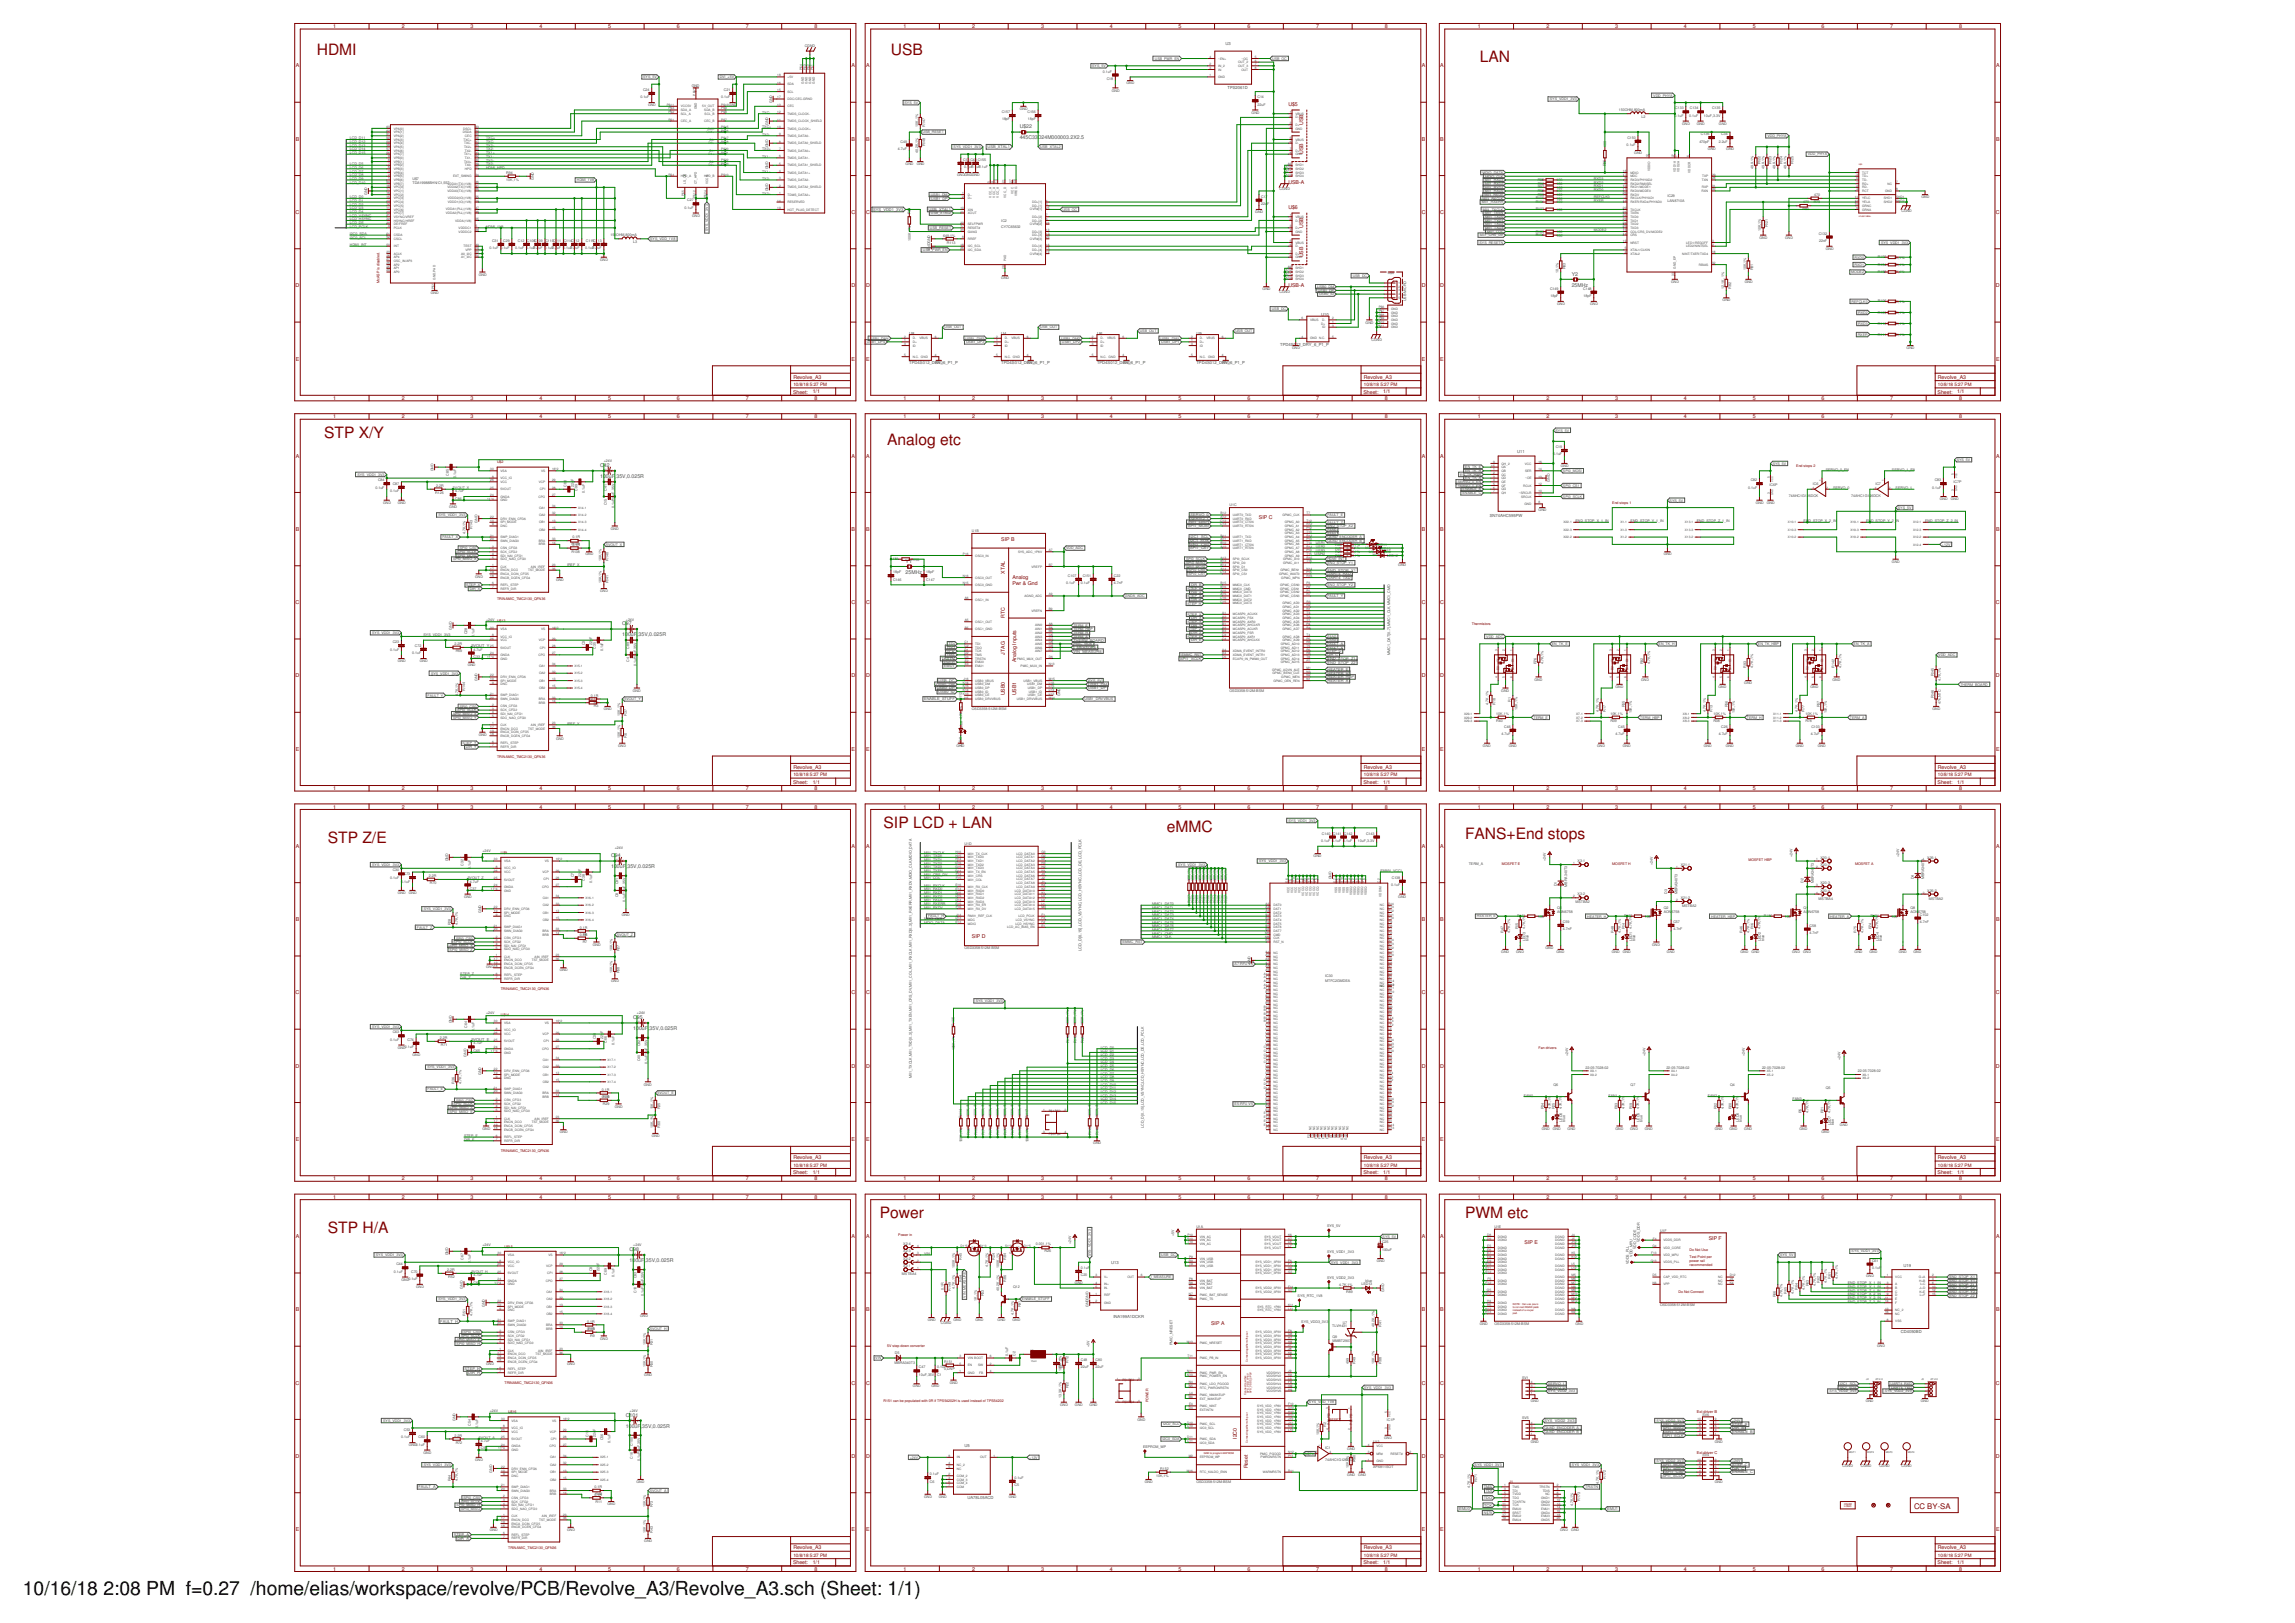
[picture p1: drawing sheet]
<svg xmlns="http://www.w3.org/2000/svg" width="420mm" height="297mm" viewBox="0 0 420 297" stroke-linecap="round" stroke-linejoin="round" font-family="sans-serif">
<defs><g id="words">
<g font-size="3.5">
<text x="4.2" y="291.8">10/16/18</text>
<text x="18.9" y="291.8">2:08 PM f=0.27 /home/elias/workspace/revolve/PCB/Revolve_A3/Revolve_A3.sch (Sheet: 1/1)</text>
</g>
<g font-size="2.9" fill="#800000">
<text x="58" y="10">HDMI</text>
<text x="163.1" y="10">USB</text>
<text x="270.9" y="11.4">LAN</text>
<text x="59.3" y="80.1">STP X/Y</text>
<text x="162.4" y="81.4">Analog etc</text>
<text x="60" y="154.2">STP Z/E</text>
<text x="161.8" y="151.5">SIP LCD + LAN</text>
<text x="213.6" y="152.2">eMMC</text>
<text x="268.2" y="153.5">FANS+End stops</text>
<text x="60" y="225.6">STP H/A</text>
<text x="161.1" y="222.9">Power</text>
<text x="268.2" y="222.9">PWM etc</text>
</g>
<text font-size="1.4" fill="#800000" x="350.4" y="276.2">CC BY-SA</text>
<g font-size="1" fill="#800000">
<text x="61" y="5.1">1</text>
<text x="73.6" y="5.1">2</text>
<text x="86.2" y="5.1">3</text>
<text x="98.8" y="5.1">4</text>
<text x="111.3" y="5.1">5</text>
<text x="123.9" y="5.1">6</text>
<text x="136.5" y="5.1">7</text>
<text x="149.1" y="5.1">8</text>
<text x="165.4" y="5.1">1</text>
<text x="178" y="5.1">2</text>
<text x="190.6" y="5.1">3</text>
<text x="203.2" y="5.1">4</text>
<text x="215.8" y="5.1">5</text>
<text x="228.4" y="5.1">6</text>
<text x="241" y="5.1">7</text>
<text x="253.6" y="5.1">8</text>
<text x="270.5" y="5.1">1</text>
<text x="283.1" y="5.1">2</text>
<text x="295.7" y="5.1">3</text>
<text x="308.3" y="5.1">4</text>
<text x="320.9" y="5.1">5</text>
<text x="333.5" y="5.1">6</text>
<text x="346.1" y="5.1">7</text>
<text x="358.7" y="5.1">8</text>
<text x="54.1" y="12.4">A</text>
<text x="155.9" y="12.4">A</text>
<text x="158.6" y="12.4">A</text>
<text x="260.3" y="12.4">A</text>
<text x="263.7" y="12.4">A</text>
<text x="365.4" y="12.4">A</text>
<text x="235.9" y="19.5">U$5</text>
<text x="238.6" y="22.8" transform="rotate(-90 238.6 22.8)">USB</text>
<text x="54.1" y="25.8">B</text>
<text x="155.9" y="25.8">B</text>
<text x="158.6" y="25.8">B</text>
<text x="238.6" y="28.2" transform="rotate(-90 238.6 28.2)">USB</text>
<text x="260.3" y="25.8">B</text>
<text x="263.7" y="25.8">B</text>
<text x="365.4" y="25.8">B</text>
<text x="235.9" y="33.6">USB-A</text>
<text x="54.1" y="39.2">C</text>
<text x="155.9" y="39.2">C</text>
<text x="158.6" y="39.2">C</text>
<text x="235.9" y="38.3">U$6</text>
<text x="238.6" y="41.7" transform="rotate(-90 238.6 41.7)">USB</text>
<text x="260.3" y="39.2">C</text>
<text x="263.7" y="39.2">C</text>
<text x="365.4" y="39.2">C</text>
<text x="238.6" y="47.1" transform="rotate(-90 238.6 47.1)">USB</text>
<text x="54.1" y="52.6">D</text>
<text x="155.9" y="52.6">D</text>
<text x="158.6" y="52.6">D</text>
<text x="235.9" y="52.5">USB-A</text>
<text x="260.3" y="52.6">D</text>
<text x="263.7" y="52.6">D</text>
<text x="365.4" y="52.6">D</text>
<text x="54.1" y="66">E</text>
<text x="155.9" y="66">E</text>
<text x="158.6" y="66">E</text>
<text x="260.3" y="66">E</text>
<text x="263.7" y="66">E</text>
<text x="365.4" y="66">E</text>
<text x="145.2" y="69.3">Revolve_A3</text>
<text x="249.7" y="69.3">Revolve_A3</text>
<text x="354.8" y="69.3">Revolve_A3</text>
<text x="61" y="76.6">1</text>
<text x="61" y="73.2">1</text>
<text x="73.6" y="76.6">2</text>
<text x="73.6" y="73.2">2</text>
<text x="86.2" y="76.6">3</text>
<text x="86.2" y="73.2">3</text>
<text x="98.8" y="76.6">4</text>
<text x="98.8" y="73.2">4</text>
<text x="111.3" y="76.6">5</text>
<text x="111.3" y="73.2">5</text>
<text x="123.9" y="76.6">6</text>
<text x="123.9" y="73.2">6</text>
<text x="136.5" y="76.6">7</text>
<text x="136.5" y="73.2">7</text>
<text x="145.2" y="72">Sheet:</text>
<text x="148.8" y="72">1/1</text>
<text x="149.1" y="76.6">8</text>
<text x="149.1" y="73.2">8</text>
<text x="165.4" y="73.2">1</text>
<text x="165.4" y="76.6">1</text>
<text x="178" y="73.2">2</text>
<text x="178" y="76.6">2</text>
<text x="190.6" y="73.2">3</text>
<text x="190.6" y="76.6">3</text>
<text x="203.2" y="73.2">4</text>
<text x="203.2" y="76.6">4</text>
<text x="215.8" y="73.2">5</text>
<text x="215.8" y="76.6">5</text>
<text x="228.4" y="73.2">6</text>
<text x="228.4" y="76.6">6</text>
<text x="241" y="73.2">7</text>
<text x="241" y="76.6">7</text>
<text x="249.6" y="72">Sheet:</text>
<text x="253.2" y="72">1/1</text>
<text x="253.6" y="73.2">8</text>
<text x="253.6" y="76.6">8</text>
<text x="270.5" y="76.6">1</text>
<text x="270.5" y="73.2">1</text>
<text x="283.1" y="76.6">2</text>
<text x="283.1" y="73.2">2</text>
<text x="295.7" y="76.6">3</text>
<text x="295.7" y="73.2">3</text>
<text x="308.3" y="76.6">4</text>
<text x="308.3" y="73.2">4</text>
<text x="320.9" y="76.6">5</text>
<text x="320.9" y="73.2">5</text>
<text x="333.5" y="76.6">6</text>
<text x="333.5" y="73.2">6</text>
<text x="346.1" y="76.6">7</text>
<text x="346.1" y="73.2">7</text>
<text x="354.7" y="72">Sheet:</text>
<text x="358.3" y="72">1/1</text>
<text x="358.7" y="76.6">8</text>
<text x="358.7" y="73.2">8</text>
<text x="54.1" y="83.8">A</text>
<text x="155.9" y="83.8">A</text>
<text x="158.6" y="83.8">A</text>
<text x="260.3" y="83.8">A</text>
<text x="263.7" y="83.8">A</text>
<text x="365.4" y="83.8">A</text>
<text x="230.5" y="94.9">SIP C</text>
<text x="54.1" y="97.2">B</text>
<text x="155.9" y="97.2">B</text>
<text x="158.6" y="97.2">B</text>
<text x="183.3" y="99">SIP B</text>
<text x="260.3" y="97.2">B</text>
<text x="263.7" y="97.2">B</text>
<text x="365.4" y="97.2">B</text>
<text x="184" y="105" transform="rotate(-90 184 105)">XTAL</text>
<text x="185.3" y="106">Analog</text>
<text x="185.3" y="107">Pwr &amp; Gnd</text>
<text x="54.1" y="110.6">C</text>
<text x="155.9" y="110.6">C</text>
<text x="158.6" y="110.6">C</text>
<text x="184" y="113.1" transform="rotate(-90 184 113.1)">RTC</text>
<text x="260.3" y="110.6">C</text>
<text x="263.7" y="110.6">C</text>
<text x="365.4" y="110.6">C</text>
<text x="184" y="119.8" transform="rotate(-90 184 119.8)">JTAG</text>
<text x="54.1" y="124">D</text>
<text x="155.9" y="124">D</text>
<text x="158.6" y="124">D</text>
<text x="186" y="121.2" transform="rotate(-90 186 121.2)">Analog Inputs</text>
<text x="260.3" y="124">D</text>
<text x="263.7" y="124">D</text>
<text x="365.4" y="124">D</text>
<text x="184" y="127.3" transform="rotate(-90 184 127.3)">USB0</text>
<text x="186" y="127.3" transform="rotate(-90 186 127.3)">USB1</text>
<text x="54.1" y="137.4">E</text>
<text x="155.9" y="137.4">E</text>
<text x="158.6" y="137.4">E</text>
<text x="260.3" y="137.4">E</text>
<text x="263.7" y="137.4">E</text>
<text x="365.4" y="137.4">E</text>
<text x="145.2" y="143.5">Sheet:</text>
<text x="145.2" y="140.7">Revolve_A3</text>
<text x="148.8" y="143.4">1/1</text>
<text x="249.6" y="143.5">Sheet:</text>
<text x="249.7" y="140.7">Revolve_A3</text>
<text x="253.2" y="143.4">1/1</text>
<text x="354.7" y="143.5">Sheet:</text>
<text x="354.8" y="140.7">Revolve_A3</text>
<text x="358.3" y="143.4">1/1</text>
<text x="61" y="144.6">1</text>
<text x="61" y="148">1</text>
<text x="73.6" y="144.6">2</text>
<text x="73.6" y="148">2</text>
<text x="86.2" y="144.6">3</text>
<text x="86.2" y="148">3</text>
<text x="98.8" y="144.6">4</text>
<text x="98.8" y="148">4</text>
<text x="111.3" y="144.6">5</text>
<text x="111.3" y="148">5</text>
<text x="123.9" y="144.6">6</text>
<text x="123.9" y="148">6</text>
<text x="136.5" y="144.6">7</text>
<text x="136.5" y="148">7</text>
<text x="149.1" y="144.6">8</text>
<text x="149.1" y="148">8</text>
<text x="165.4" y="144.6">1</text>
<text x="165.4" y="148">1</text>
<text x="178" y="144.6">2</text>
<text x="178" y="148">2</text>
<text x="190.6" y="144.6">3</text>
<text x="190.6" y="148">3</text>
<text x="203.2" y="144.6">4</text>
<text x="203.2" y="148">4</text>
<text x="215.8" y="144.6">5</text>
<text x="215.8" y="148">5</text>
<text x="228.4" y="144.6">6</text>
<text x="228.4" y="148">6</text>
<text x="241" y="144.6">7</text>
<text x="241" y="148">7</text>
<text x="253.6" y="144.6">8</text>
<text x="253.6" y="148">8</text>
<text x="270.5" y="148">1</text>
<text x="270.5" y="144.6">1</text>
<text x="283.1" y="148">2</text>
<text x="283.1" y="144.6">2</text>
<text x="295.7" y="148">3</text>
<text x="295.7" y="144.6">3</text>
<text x="308.3" y="148">4</text>
<text x="308.3" y="144.6">4</text>
<text x="320.9" y="148">5</text>
<text x="320.9" y="144.6">5</text>
<text x="333.5" y="148">6</text>
<text x="333.5" y="144.6">6</text>
<text x="346.1" y="148">7</text>
<text x="346.1" y="144.6">7</text>
<text x="358.7" y="148">8</text>
<text x="358.7" y="144.6">8</text>
<text x="54.1" y="155.2">A</text>
<text x="155.9" y="155.2">A</text>
<text x="158.6" y="155.2">A</text>
<text x="260.3" y="155.2">A</text>
<text x="263.7" y="155.2">A</text>
<text x="365.4" y="155.2">A</text>
<text x="54.1" y="168.6">B</text>
<text x="155.9" y="168.6">B</text>
<text x="158.6" y="168.6">B</text>
<text x="177.9" y="171.7">SIP D</text>
<text x="260.3" y="168.6">B</text>
<text x="263.7" y="168.6">B</text>
<text x="365.4" y="168.6">B</text>
<text x="54.1" y="182">C</text>
<text x="155.9" y="182">C</text>
<text x="158.6" y="182">C</text>
<text x="260.3" y="182">C</text>
<text x="263.7" y="182">C</text>
<text x="365.4" y="182">C</text>
<text x="54.1" y="195.4">D</text>
<text x="155.9" y="195.4">D</text>
<text x="158.6" y="195.4">D</text>
<text x="260.3" y="195.4">D</text>
<text x="263.7" y="195.4">D</text>
<text x="365.4" y="195.4">D</text>
<text x="54.1" y="208.8">E</text>
<text x="155.9" y="208.8">E</text>
<text x="158.6" y="208.8">E</text>
<text x="260.3" y="208.8">E</text>
<text x="263.7" y="208.8">E</text>
<text x="365.4" y="208.8">E</text>
<text x="145.2" y="214.9">Sheet:</text>
<text x="145.2" y="212.2">Revolve_A3</text>
<text x="148.8" y="214.8">1/1</text>
<text x="249.6" y="214.9">Sheet:</text>
<text x="249.7" y="212.2">Revolve_A3</text>
<text x="253.2" y="214.8">1/1</text>
<text x="354.7" y="214.9">Sheet:</text>
<text x="354.8" y="212.2">Revolve_A3</text>
<text x="358.3" y="214.8">1/1</text>
<text x="61" y="216">1</text>
<text x="61" y="219.4">1</text>
<text x="73.6" y="216">2</text>
<text x="73.6" y="219.4">2</text>
<text x="86.2" y="216">3</text>
<text x="86.2" y="219.4">3</text>
<text x="98.8" y="216">4</text>
<text x="98.8" y="219.4">4</text>
<text x="111.3" y="216">5</text>
<text x="111.3" y="219.4">5</text>
<text x="123.9" y="216">6</text>
<text x="123.9" y="219.4">6</text>
<text x="136.5" y="216">7</text>
<text x="136.5" y="219.4">7</text>
<text x="149.1" y="216">8</text>
<text x="149.1" y="219.4">8</text>
<text x="165.4" y="219.4">1</text>
<text x="165.4" y="216">1</text>
<text x="178" y="219.4">2</text>
<text x="178" y="216">2</text>
<text x="190.6" y="219.4">3</text>
<text x="190.6" y="216">3</text>
<text x="203.2" y="219.4">4</text>
<text x="203.2" y="216">4</text>
<text x="215.8" y="219.4">5</text>
<text x="215.8" y="216">5</text>
<text x="228.4" y="219.4">6</text>
<text x="228.4" y="216">6</text>
<text x="241" y="219.4">7</text>
<text x="241" y="216">7</text>
<text x="253.6" y="219.4">8</text>
<text x="253.6" y="216">8</text>
<text x="270.5" y="219.4">1</text>
<text x="270.5" y="216">1</text>
<text x="283.1" y="219.4">2</text>
<text x="283.1" y="216">2</text>
<text x="295.7" y="219.4">3</text>
<text x="295.7" y="216">3</text>
<text x="308.3" y="219.4">4</text>
<text x="308.3" y="216">4</text>
<text x="320.9" y="219.4">5</text>
<text x="320.9" y="216">5</text>
<text x="333.5" y="219.4">6</text>
<text x="333.5" y="216">6</text>
<text x="346.1" y="219.4">7</text>
<text x="346.1" y="216">7</text>
<text x="358.7" y="219.4">8</text>
<text x="358.7" y="216">8</text>
<text x="54.1" y="226.6">A</text>
<text x="155.9" y="226.6">A</text>
<text x="158.6" y="226.6">A</text>
<text x="260.3" y="226.6">A</text>
<text x="263.7" y="226.6">A</text>
<text x="279.1" y="227.6">SIP E</text>
<text x="312.8" y="227">SIP F</text>
<text x="365.4" y="226.6">A</text>
<text x="54.1" y="240">B</text>
<text x="155.9" y="240">B</text>
<text x="158.6" y="240">B</text>
<text x="221.7" y="242.5">SIP A</text>
<text x="260.3" y="240">B</text>
<text x="263.7" y="240">B</text>
<text x="365.4" y="240">B</text>
<text x="54.1" y="253.4">C</text>
<text x="155.9" y="253.4">C</text>
<text x="158.6" y="253.4">C</text>
<text x="260.3" y="253.4">C</text>
<text x="263.7" y="253.4">C</text>
<text x="365.4" y="253.4">C</text>
<text x="226.4" y="263.4" transform="rotate(-90 226.4 263.4)">I2C0</text>
<text x="54.1" y="266.8">D</text>
<text x="155.9" y="266.8">D</text>
<text x="158.6" y="266.8">D</text>
<text x="228.5" y="268.7" transform="rotate(-90 228.5 268.7)">Reset</text>
<text x="260.3" y="266.8">D</text>
<text x="263.7" y="266.8">D</text>
<text x="365.4" y="266.8">D</text>
<text x="54.1" y="280.2">E</text>
<text x="155.9" y="280.2">E</text>
<text x="158.6" y="280.2">E</text>
<text x="260.3" y="280.2">E</text>
<text x="263.7" y="280.2">E</text>
<text x="365.4" y="280.2">E</text>
<text x="61" y="287.4">1</text>
<text x="73.6" y="287.4">2</text>
<text x="86.2" y="287.4">3</text>
<text x="98.8" y="287.4">4</text>
<text x="111.3" y="287.4">5</text>
<text x="123.9" y="287.4">6</text>
<text x="136.5" y="287.4">7</text>
<text x="145.2" y="286.3">Sheet:</text>
<text x="145.2" y="283.6">Revolve_A3</text>
<text x="148.8" y="286.3">1/1</text>
<text x="149.1" y="287.4">8</text>
<text x="165.4" y="287.4">1</text>
<text x="178" y="287.4">2</text>
<text x="190.6" y="287.4">3</text>
<text x="203.2" y="287.4">4</text>
<text x="215.8" y="287.4">5</text>
<text x="228.4" y="287.4">6</text>
<text x="241" y="287.4">7</text>
<text x="249.6" y="286.3">Sheet:</text>
<text x="249.7" y="283.6">Revolve_A3</text>
<text x="253.2" y="286.3">1/1</text>
<text x="253.6" y="287.4">8</text>
<text x="270.5" y="287.4">1</text>
<text x="283.1" y="287.4">2</text>
<text x="295.7" y="287.4">3</text>
<text x="308.3" y="287.4">4</text>
<text x="320.9" y="287.4">5</text>
<text x="333.5" y="287.4">6</text>
<text x="346.1" y="287.4">7</text>
<text x="354.7" y="286.3">Sheet:</text>
<text x="354.8" y="283.6">Revolve_A3</text>
<text x="358.3" y="286.3">1/1</text>
<text x="358.7" y="287.4">8</text>
</g>
<g font-size="1" fill="#505050">
<text x="186.7" y="23.5">U$22</text>
<text x="186.7" y="25.5">445C33D24M000003.2X2.5</text>
<text x="287.8" y="52.5">25MHz</text>
<text x="287.8" y="50.5">Y2</text>
<text x="109.9" y="87.5">100uF</text>
<text x="109.9" y="85.5">C42</text>
<text x="112.6" y="87.5">,</text>
<text x="112.9" y="87.5">35V,0.025R</text>
<text x="165.8" y="105">25MHz</text>
<text x="165.8" y="103">Y1</text>
<text x="113.9" y="116.5">100uF</text>
<text x="113.9" y="114.5">C97</text>
<text x="116.6" y="116.5">,</text>
<text x="116.9" y="116.5">35V,0.025R</text>
<text x="111.9" y="158.9">100uF</text>
<text x="111.9" y="156.9">C94</text>
<text x="114.6" y="158.9">,</text>
<text x="114.9" y="158.9">35V,0.025R</text>
<text x="115.9" y="188.6">100uF</text>
<text x="115.9" y="186.5">C95</text>
<text x="118.6" y="188.6">,</text>
<text x="118.9" y="188.6">35V,0.025R</text>
<text x="115.3" y="231">100uF</text>
<text x="115.3" y="229">C98</text>
<text x="118" y="231">,</text>
<text x="118.3" y="231">35V,0.025R</text>
<text x="114.6" y="261.3">100uF</text>
<text x="114.6" y="259.3">C101</text>
<text x="117.3" y="261.3">,</text>
<text x="117.6" y="261.3">35V,0.025R</text>
</g>
<g font-size=".8" fill="#505050">
<text x="224.3" y="8.3">U3</text>
<text x="224.7" y="16.3">TPS2061D</text>
<text x="241.9" y="57.9">U10</text>
<text x="166.5" y="61.2">U8</text>
<text x="183.3" y="61.2">U4</text>
<text x="200.8" y="61.2">U6</text>
<text x="219" y="61.2">U9</text>
<text x="234.4" y="63.3">TPD4S012_DRY_6_P1_P</text>
<text x="166.5" y="66.6">TPD4S012_DRY_6_P1_P</text>
<text x="183.3" y="66.6">TPD4S012_DRY_6_P1_P</text>
<text x="200.8" y="66.6">TPD4S012_DRY_6_P1_P</text>
<text x="219" y="66.6">TPD4S012_DRY_6_P1_P</text>
<text x="277.8" y="82.8">U11</text>
<text x="272.7" y="94.6">SN74AHC595PW</text>
<text x="203.5" y="231.3">U13</text>
<text x="348.5" y="231.9">U19</text>
<text x="203.8" y="241.2">INA199A1DCKR</text>
<text x="348" y="244">CD4050BD</text>
<text x="176.6" y="264.8">U5</text>
<text x="177.1" y="274.3">UA78L05ACD</text>
</g>
<g font-size=".8" fill="#800000">
<text x="145.2" y="70.7">10/8/18</text>
<text x="148.3" y="70.7">5:27 PM</text>
<text x="249.7" y="70.7">10/8/18</text>
<text x="252.7" y="70.7">5:27 PM</text>
<text x="354.8" y="70.7">10/8/18</text>
<text x="357.8" y="70.7">5:27 PM</text>
<text x="145.2" y="142.1">10/8/18</text>
<text x="148.3" y="142.1">5:27 PM</text>
<text x="249.7" y="142.1">10/8/18</text>
<text x="252.7" y="142.1">5:27 PM</text>
<text x="354.8" y="142.1">10/8/18</text>
<text x="357.8" y="142.1">5:27 PM</text>
<text x="145.2" y="213.5">10/8/18</text>
<text x="148.3" y="213.5">5:27 PM</text>
<text x="249.7" y="213.5">10/8/18</text>
<text x="252.7" y="213.5">5:27 PM</text>
<text x="354.8" y="213.5">10/8/18</text>
<text x="357.8" y="213.5">5:27 PM</text>
<text x="145.2" y="284.9">10/8/18</text>
<text x="148.3" y="284.9">5:27 PM</text>
<text x="249.7" y="284.9">10/8/18</text>
<text x="252.7" y="284.9">5:27 PM</text>
<text x="354.8" y="284.9">10/8/18</text>
<text x="357.8" y="284.9">5:27 PM</text>
</g>
<g font-size=".7" fill="#505050">
<text x="147.3" y="8.6">CGND</text>
<text x="211.4" y="10.9">USB_PWR_EN</text>
<text x="232.9" y="10.9">USB_OC</text>
<text x="117.7" y="16.7">C24</text>
<text x="117.8" y="14.3">SYS_5V</text>
<text x="126.6" y="15.9">GND</text>
<text x="131.8" y="14.3">DVI_+5V</text>
<text x="132.5" y="16.7">C21</text>
<text x="200" y="12.3">SYS_5V</text>
<text x="201.9" y="13.3">0.1uF</text>
<text x="202.6" y="14.6">C18</text>
<text x="203.5" y="16.8">GND</text>
<text x="206.2" y="15.4">GND</text>
<text x="302.7" y="17.7">VDD_PHYA</text>
<text x="117.2" y="18">0.1uF</text>
<text x="118.6" y="19.5">GND</text>
<text x="132.1" y="18">0.1uF</text>
<text x="133.5" y="19.5">GND</text>
<text x="139.5" y="20.8">TXC-</text>
<text x="139.5" y="23.5">TXC+</text>
<text x="140.7" y="22.9" transform="rotate(-90 140.7 22.9)">GND</text>
<text x="141.3" y="18.9" transform="rotate(-90 141.3 18.9)">GND</text>
<text x="165.6" y="19">SYS_5V</text>
<text x="168.1" y="23.2" transform="rotate(-90 168.1 23.2)">10K,1%</text>
<text x="169.4" y="23.2" transform="rotate(-90 169.4 23.2)">R147</text>
<text x="183.4" y="20.7">C157</text>
<text x="183.5" y="22.1">18pF</text>
<text x="186.7" y="20.1">GND</text>
<text x="188.1" y="20.7">C156</text>
<text x="188.2" y="22.1">18pF</text>
<text x="229.1" y="20.8">GND</text>
<text x="230.2" y="19.4">22uF</text>
<text x="230.2" y="18">C14</text>
<text x="283.7" y="18.3">SYS_VDD1_3V3</text>
<text x="296.4" y="20.3">150OHM,800mA</text>
<text x="300.5" y="21.6">L2</text>
<text x="306.6" y="21.4">0.1uF</text>
<text x="306.7" y="20">C133</text>
<text x="308" y="22.8">GND</text>
<text x="309.3" y="21.4">0.1uF</text>
<text x="309.4" y="20">C134</text>
<text x="310.7" y="22.8">GND</text>
<text x="311.9" y="21.4">10uF,3.3V</text>
<text x="313.4" y="20">C135</text>
<text x="314.7" y="22.8">GND</text>
<text x="64.1" y="25.5">LCD_D11</text>
<text x="64.1" y="26.2">LCD_D12</text>
<text x="64.1" y="26.9">LCD_D13</text>
<text x="64.1" y="27.5">LCD_D14</text>
<text x="64.1" y="28.2">LCD_D15</text>
<text x="89" y="26.2">TXC-</text>
<text x="89" y="25.5">TXC+</text>
<text x="89" y="29.6">TX0+</text>
<text x="89" y="28.2">TX1+</text>
<text x="89" y="27.5">TX2-</text>
<text x="89" y="26.9">TX2+</text>
<text x="89" y="28.9">TX1-</text>
<text x="139.5" y="24.8">TX0-</text>
<text x="139.5" y="27.5">TX0+</text>
<text x="139.5" y="28.9">TX1-</text>
<text x="140.7" y="27" transform="rotate(-90 140.7 27)">GND</text>
<text x="164.4" y="27.4">4.7uF</text>
<text x="164.9" y="26.1">C49</text>
<text x="168.1" y="28" transform="rotate(-90 168.1 28)">40.2K,1%</text>
<text x="168.9" y="24.4">USB_RESET</text>
<text x="169.4" y="26.7" transform="rotate(-90 169.4 26.7)">R148</text>
<text x="174.6" y="27.1">SYS_VDD1_3V3</text>
<text x="176.3" y="29.5">C13 C43 C155</text>
<text x="180.8" y="27.1">USB_XTAL1</text>
<text x="190.5" y="27.1">USB_XTAL2</text>
<text x="294.1" y="26.9" transform="rotate(-90 294.1 26.9)">100</text>
<text x="297.8" y="26.8">0.1uF</text>
<text x="297.9" y="25.4">C150</text>
<text x="299.2" y="28.2">GND</text>
<text x="311.1" y="26.1">470pF</text>
<text x="311.4" y="24.7">C136</text>
<text x="312.7" y="27.5">GND</text>
<text x="314.6" y="26.1">2.2uF</text>
<text x="315.1" y="24.7">C34</text>
<text x="316" y="27.5">GND</text>
<text x="323.6" y="25.1">VDD_PHYA</text>
<text x="331" y="28.4">VDD_PHYA</text>
<text x="64.1" y="30.2">LCD_D5</text>
<text x="64.1" y="30.9">LCD_D6</text>
<text x="64.1" y="31.6">LCD_D7</text>
<text x="64.1" y="32.3">LCD_D8</text>
<text x="64.1" y="32.9">LCD_D9</text>
<text x="64.1" y="33.6">LCD_D10</text>
<text x="67.2" y="35.7" transform="rotate(-90 67.2 35.7)">GND</text>
<text x="75.5" y="33.6">TDA19988BHN/C1,557</text>
<text x="75.5" y="32.9">U$7</text>
<text x="89" y="30.9">HDMI_HPD</text>
<text x="89" y="30.2">TX0-</text>
<text x="92.7" y="33.1">10K,1%</text>
<text x="92.7" y="31.9">R94</text>
<text x="97.7" y="32.9" transform="rotate(-90 97.7 32.9)">GND</text>
<text x="105.6" y="33.2">HDMI_1V8</text>
<text x="139.5" y="31.6">TX1+</text>
<text x="139.5" y="32.9">TX2-</text>
<text x="139.5" y="35.6">TX2+</text>
<text x="140.7" y="35" transform="rotate(-90 140.7 35)">GND</text>
<text x="140.7" y="31" transform="rotate(-90 140.7 31)">GND</text>
<text x="165.8" y="30.2">GND</text>
<text x="167.8" y="30.2">GND</text>
<text x="170.4" y="35.9">USB1_DM</text>
<text x="175.2" y="32.3">GNDGNDGND</text>
<text x="176.5" y="30.8">0.1uF</text>
<text x="177.9" y="30.8">0.1uF</text>
<text x="179.2" y="30.8">0.1uF</text>
<text x="234.2" y="34.8">CGND</text>
<text x="271.4" y="31.8">MDIO_DATA</text>
<text x="271.7" y="35.9">MII1_RXDV</text>
<text x="271.8" y="33.2">MII1_RXD3</text>
<text x="271.8" y="33.8">MII1_RXD2</text>
<text x="271.8" y="34.5">MII1_RXD1</text>
<text x="271.8" y="35.2">MII1_RXD0</text>
<text x="271.9" y="32.5">MDIO_CLK</text>
<text x="281.5" y="33.1">R95</text>
<text x="281.5" y="33.8">R96</text>
<text x="281.5" y="34.5">R97</text>
<text x="281.5" y="35.8">R98</text>
<text x="281.5" y="35.1">R99</text>
<text x="285" y="33.2">100</text>
<text x="285" y="33.9">100</text>
<text x="285" y="34.5">100</text>
<text x="285" y="35.9">100</text>
<text x="285" y="35.2">100</text>
<text x="291.8" y="34.3">RXD1</text>
<text x="291.8" y="35">RXD0</text>
<text x="291.8" y="33.6">RXD2</text>
<text x="291.8" y="32.9">RXD3</text>
<text x="294" y="30.4" transform="rotate(-90 294 30.4)">R85</text>
<text x="305.3" y="36">IC29</text>
<text x="321" y="31" transform="rotate(-90 321 31)">49.9,1%</text>
<text x="322.3" y="30.1" transform="rotate(-90 322.3 30.1)">R122</text>
<text x="323" y="31" transform="rotate(-90 323 31)">49.9,1%</text>
<text x="324.3" y="30.1" transform="rotate(-90 324.3 30.1)">R123</text>
<text x="325.1" y="31" transform="rotate(-90 325.1 31)">49.9,1%</text>
<text x="326.3" y="30.1" transform="rotate(-90 326.3 30.1)">R124</text>
<text x="327.1" y="31" transform="rotate(-90 327.1 31)">49.9,1%</text>
<text x="328.4" y="30.1" transform="rotate(-90 328.4 30.1)">R125</text>
<text x="332.2" y="35.9">470</text>
<text x="64.1" y="36.3">LCD_D0</text>
<text x="64.1" y="37">LCD_D1</text>
<text x="64.1" y="37.7">LCD_D2</text>
<text x="64.1" y="38.3">LCD_D3</text>
<text x="64.1" y="39">LCD_D4</text>
<text x="64.1" y="39.7">LCD_VSYNC</text>
<text x="64.1" y="40.3">LCD_HSYNC</text>
<text x="64.1" y="41">LCD_DE</text>
<text x="64.1" y="41.7">LCD_PCLK</text>
<text x="89" y="41.7">HDMI_1V8</text>
<text x="125.3" y="38.2">0.1uF</text>
<text x="125.8" y="36.9">C27</text>
<text x="126.7" y="39.7">GND</text>
<text x="159.9" y="38.6">SYS_VDD1_3V3</text>
<text x="166.7" y="39.2" transform="rotate(-90 166.7 39.2)">R87</text>
<text x="170" y="38.6">USB_XTAL1</text>
<text x="170.2" y="41.9">USB_RESET</text>
<text x="170.4" y="39.2">USB_XTAL2</text>
<text x="170.5" y="36.5">USB1_DP</text>
<text x="183.3" y="41.7">CY7C65632</text>
<text x="183.3" y="40.7">IC2</text>
<text x="194.5" y="38.6">USB_OC</text>
<text x="229.8" y="39">GND</text>
<text x="230.9" y="37.5">22u</text>
<text x="230.9" y="36.2">C17</text>
<text x="232" y="37.5">F</text>
<text x="271.3" y="37.2">MII1_RXERR</text>
<text x="271.4" y="36.5">MII1_RXCLK</text>
<text x="271.5" y="38.6">MII1_TXCLK</text>
<text x="271.8" y="39.2">MII1_TXEN</text>
<text x="271.9" y="39.9">MII1_TXD0</text>
<text x="271.9" y="40.6">MII1_TXD1</text>
<text x="271.9" y="41.2">MII1_TXD2</text>
<text x="271.9" y="41.9">MII1_TXD3</text>
<text x="281.2" y="36.5">R100</text>
<text x="281.2" y="37.2">R101</text>
<text x="281.2" y="38.5">R102</text>
<text x="285" y="36.6">100</text>
<text x="285" y="37.2">100</text>
<text x="285" y="38.6">100</text>
<text x="291.8" y="36.3">REFCLK0</text>
<text x="291.8" y="37">RXER</text>
<text x="305.3" y="37">LAN8710A</text>
<text x="323.6" y="41.6" transform="rotate(-90 323.6 41.6)">R121</text>
<text x="330" y="38.5">R80</text>
<text x="330.1" y="37.2">470</text>
<text x="332" y="37.2">R79</text>
<text x="348.1" y="38.8">CGND</text>
<text x="351.8" y="36.3">GND</text>
<text x="64.1" y="43">I2C0_SDA</text>
<text x="64.1" y="43.7">I2C0_SCL</text>
<text x="64.1" y="45.1">HDMI_INT</text>
<text x="89.6" y="45.6">0.1uF 0.1uF</text>
<text x="90.1" y="44.3">C31</text>
<text x="92.1" y="44.3">C29</text>
<text x="94.3" y="45.6">0.1uF 0.1uF</text>
<text x="94.8" y="44.3">C12</text>
<text x="96.5" y="44.3">C108C109</text>
<text x="97.7" y="45.6">2.2uF 0.1uF</text>
<text x="99.8" y="44.3">C110C111</text>
<text x="101.1" y="45.6">2.2uF 0.1uF</text>
<text x="103.2" y="44.3">C114C112</text>
<text x="104.4" y="45.6">2.2uF</text>
<text x="107.1" y="45.6">0.1uF</text>
<text x="107.3" y="44.3">C115C113</text>
<text x="108.5" y="45.6">2.2uF</text>
<text x="109.9" y="47.8">GND</text>
<text x="111.7" y="43.2">150OHM,800mA</text>
<text x="115.9" y="44.5">L3</text>
<text x="119" y="43.9">SYS_VDD_1V8</text>
<text x="129.6" y="42.3" transform="rotate(-90 129.6 42.3)">SYS_VDD1_3V3</text>
<text x="166.7" y="44" transform="rotate(-90 166.7 44)">100K,</text>
<text x="166.7" y="42.3" transform="rotate(-90 166.7 42.3)">1%</text>
<text x="169" y="46">USB_PWR_EN</text>
<text x="170.3" y="45.8" transform="rotate(-90 170.3 45.8)">G</text>
<text x="170.3" y="45.3" transform="rotate(-90 170.3 45.3)">NDGND</text>
<text x="172.7" y="43.3">649,1%</text>
<text x="173.3" y="44.6">R113</text>
<text x="270.9" y="44.6">SYS_RESETN</text>
<text x="270.9" y="43.3">MII1_CRS_DV</text>
<text x="272.2" y="42.6">MII1_COL</text>
<text x="281.2" y="42.6">R103</text>
<text x="281.2" y="43.2">R104</text>
<text x="285" y="42.6">100</text>
<text x="285" y="43.3">100</text>
<text x="291.8" y="42.4">MODE2</text>
<text x="322.1" y="43.7">GND</text>
<text x="322.4" y="42.3" transform="rotate(-90 322.4 42.3)">10K,1%</text>
<text x="326.8" y="43.7">GND</text>
<text x="333" y="42.9">C132</text>
<text x="333" y="44.3">22nF</text>
<text x="334.2" y="45.7">GND</text>
<text x="339.5" y="47.3">RXD0</text>
<text x="343.8" y="47.3">R153</text>
<text x="344.4" y="44.6">SYS_VDD1_3V3</text>
<text x="346.8" y="47.3">1K,1%</text>
<text x="78.9" y="53.8">GND</text>
<text x="87.6" y="50.5">GND</text>
<text x="183.3" y="51.1">GND</text>
<text x="231.2" y="53.1">GND</text>
<text x="234.2" y="53.6">CGND</text>
<text x="241.1" y="52.7">USB0_DM</text>
<text x="241.2" y="53.4">USB0_DP</text>
<text x="247.6" y="50.7">USB_DC</text>
<text x="254.1" y="50.1">U$8</text>
<text x="283.8" y="53">C149</text>
<text x="285.3" y="50" transform="rotate(-90 285.3 50)">10,1%</text>
<text x="286.6" y="49.3" transform="rotate(-90 286.6 49.3)">R83</text>
<text x="289.8" y="53">C148</text>
<text x="305.9" y="51.8">GND</text>
<text x="315.6" y="52.8" transform="rotate(-90 315.6 52.8)">12.1K, 1%</text>
<text x="316.9" y="52.8" transform="rotate(-90 316.9 52.8)">R82</text>
<text x="319.4" y="51.8">GND</text>
<text x="319.7" y="49.4" transform="rotate(-90 319.7 49.4)">10K,1%</text>
<text x="321" y="49.4" transform="rotate(-90 321 49.4)">R81</text>
<text x="338.9" y="50">MODE2</text>
<text x="339.5" y="48.7">RXD1</text>
<text x="343.8" y="48.6">R154</text>
<text x="343.8" y="50">R155</text>
<text x="346.8" y="48.7">1K,1%</text>
<text x="346.8" y="50">1K,1%</text>
<text x="232.8" y="56.7">USB_DC</text>
<text x="241.5" y="54.1">USB0_ID</text>
<text x="250" y="59.2">GND</text>
<text x="257.4" y="55.2" transform="rotate(-90 257.4 55.2)">USB-MICRO</text>
<text x="283.8" y="54.4">18pF</text>
<text x="285.1" y="55.8">GND</text>
<text x="289.9" y="54.4">18pF</text>
<text x="291.1" y="55.8">GND</text>
<text x="315.4" y="55.2">GND</text>
<text x="339" y="55.4">REFCLK0</text>
<text x="340.2" y="57.4">RXD2</text>
<text x="340.2" y="59.4">RXD3</text>
<text x="343.8" y="55.4">R106</text>
<text x="343.8" y="57.4">R109</text>
<text x="343.8" y="59.4">R110</text>
<text x="346.8" y="55.4">1K,1%</text>
<text x="346.8" y="57.5">1K,1%</text>
<text x="346.8" y="59.5">1K,1%</text>
<text x="158.7" y="62.8">US</text>
<text x="159.2" y="62.1">USB1_DM4</text>
<text x="159.6" y="62.8">B1_DP4</text>
<text x="172.9" y="60.1">USB_OUT</text>
<text x="176.8" y="62.1">USB1_DM3</text>
<text x="176.9" y="62.8">USB1_DP3</text>
<text x="190.5" y="60.1">USB_OUT</text>
<text x="194.3" y="62.1">USB1_DM2</text>
<text x="194.4" y="62.8">USB1_DP2</text>
<text x="208.7" y="60.8">USB_OUT</text>
<text x="212.5" y="62.1">USB1_DM1</text>
<text x="212.6" y="62.8">USB1_DP1</text>
<text x="226.2" y="60.8">USB_OUT</text>
<text x="236.5" y="63.9">GND</text>
<text x="251.1" y="62.4">CGND</text>
<text x="340.1" y="61.5">RXER</text>
<text x="343.8" y="61.4">R111</text>
<text x="346.8" y="61.5">1K,1%</text>
<text x="349.1" y="63.9">GND</text>
<text x="171.2" y="66.6">GND</text>
<text x="188" y="66.6">GND</text>
<text x="205.6" y="66.6">GND</text>
<text x="223.7" y="66.6">GND</text>
<text x="284.3" y="83.4">0.1uF</text>
<text x="284.8" y="79">SYS_5V</text>
<text x="284.8" y="82">C19</text>
<text x="65.4" y="87.1">SYS_VDD1_3V3</text>
<text x="68.7" y="89.4">0.1uF</text>
<text x="69.2" y="88.1">C84</text>
<text x="71.9" y="88.8">C87</text>
<text x="79.3" y="86.3" transform="rotate(-90 79.3 86.3)">GND</text>
<text x="79.9" y="89.1">2.2R</text>
<text x="82.2" y="87.1" transform="rotate(-90 82.2 87.1)">C85</text>
<text x="82.9" y="89.5">5VOUT_X</text>
<text x="83.5" y="87.6" transform="rotate(-90 83.5 87.6)">0.1uF</text>
<text x="103.7" y="89.1" transform="rotate(-90 103.7 89.1)">C88</text>
<text x="105.1" y="89.1" transform="rotate(-90 105.1 89.1)">22n</text>
<text x="105.1" y="88" transform="rotate(-90 105.1 88)">F</text>
<text x="105.7" y="89.8" transform="rotate(-90 105.7 89.8)">C99</text>
<text x="110.6" y="84.6">+24V</text>
<text x="111.1" y="89.8" transform="rotate(-90 111.1 89.8)">C41</text>
<text x="266.9" y="88.4">SERVO_0_EN</text>
<text x="266.9" y="89.1">SERVO_1_EN</text>
<text x="267.3" y="87.1">EN_TK_HBP</text>
<text x="267.8" y="89.8">ENABLE_B</text>
<text x="268.2" y="86.4">EN_TK_H</text>
<text x="268.3" y="85.7">EN_TK_E</text>
<text x="268.3" y="87.7">EN_TK_A</text>
<text x="283.7" y="88.2" transform="rotate(-90 283.7 88.2)">GND</text>
<text x="285.7" y="85.5">GND</text>
<text x="286.1" y="86.4">SPI0_MOSI</text>
<text x="286.1" y="89.1">SPI0_CS1</text>
<text x="320" y="89.4">0.1uF</text>
<text x="320.5" y="88.1">C82</text>
<text x="324" y="89">IC6P</text>
<text x="324.5" y="85">SYS_5V</text>
<text x="331.9" y="88.7">IC6</text>
<text x="334.2" y="86.2">SERVO_0_EN</text>
<text x="335.6" y="89.5">SERVO_0</text>
<text x="343.3" y="88.7">IC7</text>
<text x="346.4" y="86.2">SERVO_1_EN</text>
<text x="347" y="89.5">SERVO_1</text>
<text x="353.7" y="89.4">0.1uF</text>
<text x="354.2" y="88.1">C83</text>
<text x="357.7" y="88.4">IC7P</text>
<text x="358.2" y="84.4">SYS_5V</text>
<text x="70.1" y="92.2">GND</text>
<text x="71.4" y="90.1">0.1uF</text>
<text x="72.8" y="92.2">GND</text>
<text x="79.7" y="90.4">R126</text>
<text x="80.3" y="94.5">SYS_VDD1_3V3</text>
<text x="82.3" y="92.9">GND</text>
<text x="83.3" y="90.1">4.7uF</text>
<text x="83.3" y="91.4">C86</text>
<text x="87.4" y="95.7" transform="rotate(-90 87.4 95.7)">GND</text>
<text x="107.1" y="90.3" transform="rotate(-90 107.1 90.3)">0.1uF</text>
<text x="111.1" y="92.5" transform="rotate(-90 111.1 92.5)">C15</text>
<text x="112.5" y="93" transform="rotate(-90 112.5 93)">0.1uF10uF,35V</text>
<text x="217.5" y="95.8">SPI1_MISO</text>
<text x="218" y="94.5">SERVO_0</text>
<text x="218" y="95.2">SERVO_1</text>
<text x="225.1" y="92.7">U1C</text>
<text x="243" y="95.8">FAULT_Z</text>
<text x="243" y="94.5">FAULT_E</text>
<text x="267.7" y="90.4">ENABLE_C</text>
<text x="281.7" y="93.6">GND</text>
<text x="286.1" y="91.1">SPI0_SCLK</text>
<text x="288.4" y="95.6">END_STOP_X_1_IN</text>
<text x="298.5" y="95.6">END_STOP_Y_1_IN</text>
<text x="305.7" y="91.8">SYS_5V</text>
<text x="310.7" y="95.6">END_STOP_Z_1_IN</text>
<text x="321.4" y="92.2">GND</text>
<text x="323.5" y="92.2">GND</text>
<text x="327.5" y="90.9">74AHC1G126DCK</text>
<text x="330.2" y="95.6">END_STOP_X_2_IN</text>
<text x="338.9" y="90.9">74AHC1G126DCK</text>
<text x="341.7" y="95.6">END_STOP_Y_2_</text>
<text x="347.1" y="95.6">IN</text>
<text x="347.4" y="93.1">SYS_5V</text>
<text x="352.5" y="95.6">END_STOP_Z_2_IN</text>
<text x="355.1" y="91.6">GND</text>
<text x="357.1" y="91.6">GND</text>
<text x="81" y="98.5">FAULT_X</text>
<text x="83.7" y="101.2">SPI0_SCLK</text>
<text x="83.7" y="101.9">SPI0_MOSI</text>
<text x="84.2" y="100.5">SPI0_CS0</text>
<text x="85.2" y="97.8" transform="rotate(-90 85.2 97.8)">4.7K,1%</text>
<text x="86.5" y="96.8" transform="rotate(-90 86.5 96.8)">R143</text>
<text x="104.6" y="101.2">R138</text>
<text x="104.6" y="99.8">R139</text>
<text x="104.8" y="99.9">0.1R</text>
<text x="104.8" y="98.6">0.1R</text>
<text x="107.2" y="101.7">GND</text>
<text x="111" y="99.9">5VOUT_X</text>
<text x="111.8" y="96.9">GND</text>
<text x="177.9" y="97.4">U1B</text>
<text x="195.2" y="100.5">VDD_ADC</text>
<text x="217.5" y="96.5">SPI1_MOSI</text>
<text x="217.9" y="99.2">I2C1_SDA</text>
<text x="217.9" y="99.9">SPI1_CS0</text>
<text x="217.9" y="100.6">SPI1_CS1</text>
<text x="218" y="98.5">I2C1_SCL</text>
<text x="240.7" y="101.7">USR0</text>
<text x="240.9" y="99.6">USR1</text>
<text x="240.9" y="100.3">USR2</text>
<text x="240.9" y="101">USR3</text>
<text x="243" y="96.5">END_STOP_X2</text>
<text x="243" y="97.2">FAN0</text>
<text x="243" y="97.9">FAN1</text>
<text x="243" y="98.5">QUAD_ENCODER_A</text>
<text x="243" y="99.2">QUAD_ENCODER_B</text>
<text x="244.5" y="101.3">R23</text>
<text x="244.5" y="100.6">R67</text>
<text x="244.5" y="99.9">R68</text>
<text x="244.5" y="101.9">R69</text>
<text x="246.5" y="101.2">4.7K,1%</text>
<text x="246.5" y="100.5">4.7K,1%</text>
<text x="246.5" y="99.8">4.7K,1% blue</text>
<text x="246.5" y="101.9">4.7K,1%</text>
<text x="250" y="100.5">blue</text>
<text x="250.7" y="101.2">blue</text>
<text x="251.4" y="101.8">blue</text>
<text x="251.9" y="99.9">LED11</text>
<text x="252.6" y="100.6">LED10</text>
<text x="253" y="101.3">LED9</text>
<text x="254" y="101.9">LED12</text>
<text x="304.6" y="101.7">GND</text>
<text x="355.5" y="99.9">+12V</text>
<text x="82.9" y="102.6">SPI0_MISO_X</text>
<text x="85.4" y="107.3">STEP_X</text>
<text x="86" y="108">DIR_X</text>
<text x="87" y="105.7">GND</text>
<text x="101.8" y="106.4">GND</text>
<text x="103.8" y="103.7">IREF_X</text>
<text x="110.1" y="106.7" transform="rotate(-90 110.1 106.7)">10K,1%</text>
<text x="110.1" y="102.7" transform="rotate(-90 110.1 102.7)">10K,1%</text>
<text x="111.4" y="106.7" transform="rotate(-90 111.4 106.7)">R141</text>
<text x="111.4" y="102.7" transform="rotate(-90 111.4 102.7)">R140</text>
<text x="163.4" y="102.5">1M</text>
<text x="163.5" y="104.9">18pF</text>
<text x="163.5" y="106.3">C146</text>
<text x="166.8" y="102.6">R150</text>
<text x="169.6" y="104.9">18pF</text>
<text x="169.6" y="106.3">C147</text>
<text x="195.2" y="106.9">0.1uF</text>
<text x="195.5" y="105.6">C107</text>
<text x="197.9" y="106.9">0.1uF</text>
<text x="198.2" y="105.6">C151</text>
<text x="203.9" y="106.9">4.7nF</text>
<text x="203.9" y="105.6">C22</text>
<text x="217.1" y="102.6">SPI0_SCLK</text>
<text x="217.2" y="103.2">SPI0_MISO</text>
<text x="217.2" y="103.9">SPI0_MOSI</text>
<text x="217.4" y="108">STEP_B</text>
<text x="217.6" y="105.3">SPI0_CS1</text>
<text x="217.6" y="104.6">SPI0_CS0</text>
<text x="218" y="107.3">DIR_B</text>
<text x="243" y="107.3">END_STOP_Y2</text>
<text x="243" y="102.6">HDMI_INT</text>
<text x="243" y="103.2">END_STOP_Y1</text>
<text x="243" y="105.3">UART4_RXD</text>
<text x="243" y="106">UART4_TXD</text>
<text x="243" y="104.6">END_STOP_X1</text>
<text x="256" y="103.7">GND</text>
<text x="346.4" y="103">GND</text>
<text x="89" y="113.6">+24V</text>
<text x="109.9" y="108.4">GND</text>
<text x="114.6" y="113.6">+24V</text>
<text x="206" y="109.3">GNDA_ADC</text>
<text x="217.4" y="110.6">STEP_H</text>
<text x="217.4" y="112.7">STEP_X</text>
<text x="217.4" y="109.3">STEP_A</text>
<text x="218" y="110">DIR_H</text>
<text x="218" y="113.3">DIR_X</text>
<text x="218" y="108.6">DIR_A</text>
<text x="243" y="109.3">FAULT_Y</text>
<text x="68.1" y="116">SYS_VDD1_3V3</text>
<text x="71.4" y="119.1">0.1uF</text>
<text x="71.9" y="117.7">C23</text>
<text x="75.5" y="119.7">0.1uF</text>
<text x="75.9" y="118.4">C72</text>
<text x="77.5" y="116.5">SYS_VDD1_3V3</text>
<text x="82.7" y="115.2" transform="rotate(-90 82.7 115.2)">GND</text>
<text x="83.2" y="118.1">2.2R</text>
<text x="83.4" y="119.4">R59</text>
<text x="85.5" y="116" transform="rotate(-90 85.5 116)">C28</text>
<text x="86.3" y="118.5">5VOUT_Y</text>
<text x="86.7" y="119.1">4.7uF</text>
<text x="86.9" y="116.5" transform="rotate(-90 86.9 116.5)">0.1uF</text>
<text x="107.1" y="118.1" transform="rotate(-90 107.1 118.1)">C3</text>
<text x="108.4" y="118.1" transform="rotate(-90 108.4 118.1)">22n</text>
<text x="108.4" y="117" transform="rotate(-90 108.4 117)">F</text>
<text x="109.1" y="118.7" transform="rotate(-90 109.1 118.7)">C35</text>
<text x="110.4" y="119.2" transform="rotate(-90 110.4 119.2)">0.1uF</text>
<text x="115.2" y="118.7" transform="rotate(-90 115.2 118.7)">C89</text>
<text x="173.3" y="118.8">TDO</text>
<text x="173.3" y="119.4">TCK</text>
<text x="173.6" y="118.1">TDI</text>
<text x="196.5" y="115.4">TERM_HBP</text>
<text x="196.5" y="116.7">TERM_A</text>
<text x="196.5" y="114.7">TERM_E</text>
<text x="196.5" y="116">TERM_H</text>
<text x="196.5" y="118.1">PMIC_MUX</text>
<text x="196.5" y="118.8">I_MEASURE</text>
<text x="196.5" y="119.4">VIN_MEASURE</text>
<text x="196.5" y="117.4">THERM_BOARD</text>
<text x="217.4" y="114">STEP_Y</text>
<text x="217.4" y="116.7">STEP_E</text>
<text x="217.5" y="115.4">STEP_Z</text>
<text x="218" y="114.7">DIR_Y</text>
<text x="218" y="117.4">DIR_E</text>
<text x="218.1" y="116">DIR_Z</text>
<text x="243" y="118.7">FAULT_X</text>
<text x="243" y="116.7">FAN2</text>
<text x="243" y="117.4">FAN3</text>
<text x="243" y="119.4">STEP_C</text>
<text x="243" y="118.1">FAULT_A</text>
<text x="254.5" y="119.8" transform="rotate(-90 254.5 119.8)">MMC1_DAT[0..7],MMC1_CLK,MMC1_CMD</text>
<text x="272.1" y="116.7">VDD_ADC</text>
<text x="284.1" y="118.1">EN_TK_E</text>
<text x="303.7" y="118.1">EN_TK_H</text>
<text x="321.8" y="118.1">EN_TK_HBP</text>
<text x="339.4" y="118.1">EN_TK_A</text>
<text x="72.8" y="121.2">GND</text>
<text x="76.9" y="121.2">GND</text>
<text x="78.9" y="123.4">SYS_VDD1_3V3</text>
<text x="85.6" y="121.9">GND</text>
<text x="86.7" y="120.4">C33</text>
<text x="87.4" y="124.7" transform="rotate(-90 87.4 124.7)">GND</text>
<text x="115.2" y="121.1" transform="rotate(-90 115.2 121.1)">C4</text>
<text x="116.5" y="121.9" transform="rotate(-90 116.5 121.9)">0.1uF10uF,35V</text>
<text x="171.4" y="125.5">USB0_DM</text>
<text x="171.8" y="124.8">USB_DC</text>
<text x="172.4" y="120.8">TRSTN</text>
<text x="172.8" y="121.4">EMU0</text>
<text x="172.8" y="122.1">EMU1</text>
<text x="173.3" y="120.1">TMS</text>
<text x="199.2" y="124.8">SYS_5V</text>
<text x="199.2" y="125.5">USB1_DM</text>
<text x="216.1" y="120.8">SPI1_SCLK</text>
<text x="216.3" y="120.1">EMMC_RST</text>
<text x="243" y="120.1">DIR_C</text>
<text x="243" y="123.5">HEATER_H</text>
<text x="243" y="124.1">HEATER_HBP</text>
<text x="243" y="122.8">HEATER_E</text>
<text x="243" y="124.8">HEATER_A</text>
<text x="243" y="120.8">END_STOP_Z1</text>
<text x="243" y="121.5">END_STOP_Z2</text>
<text x="280.9" y="124.6">GND</text>
<text x="281.3" y="121.5" transform="rotate(-90 281.3 121.5)">R76</text>
<text x="282.6" y="121.5" transform="rotate(-90 282.6 121.5)">4.7K,1%</text>
<text x="295.7" y="125.9">GND</text>
<text x="300.5" y="124.6">GND</text>
<text x="300.8" y="121.5" transform="rotate(-90 300.8 121.5)">R92</text>
<text x="302.1" y="121.5" transform="rotate(-90 302.1 121.5)">4.7K,1%</text>
<text x="314.6" y="125.9">GND</text>
<text x="319.3" y="125.2">GND</text>
<text x="319.7" y="122.2" transform="rotate(-90 319.7 122.2)">R93</text>
<text x="321" y="122.2" transform="rotate(-90 321 122.2)">4.7K,1%</text>
<text x="331.5" y="125.9">GND</text>
<text x="335.5" y="124.6">GND</text>
<text x="335.9" y="122.2" transform="rotate(-90 335.9 122.2)">R142</text>
<text x="337.1" y="122.2" transform="rotate(-90 337.1 122.2)">4.7K,1%</text>
<text x="354.1" y="123.8" transform="rotate(-90 354.1 123.8)">R145</text>
<text x="354.9" y="120.1">VDD_ADC</text>
<text x="355.3" y="124.7" transform="rotate(-90 355.3 124.7)">4.7K,1%</text>
<text x="358.9" y="125.5">THERM_BOARD</text>
<text x="78.3" y="127.5">FAULT_Y</text>
<text x="82.9" y="130.9">SPI0_MISO_X</text>
<text x="82.9" y="131.5">SPI0_MISO_Y</text>
<text x="83.7" y="130.2">SPI0_SCLK</text>
<text x="83.9" y="127.4" transform="rotate(-90 83.9 127.4)">4.7K,1%</text>
<text x="84.2" y="129.5">SPI0_CS0</text>
<text x="85.1" y="126.4" transform="rotate(-90 85.1 126.4)">R144</text>
<text x="108.2" y="128.2">0.1R</text>
<text x="108.2" y="127.5">0.1R</text>
<text x="108.7" y="129.5">R3</text>
<text x="108.7" y="128.8">R4</text>
<text x="110.6" y="130">GND</text>
<text x="113.5" y="131" transform="rotate(-90 113.5 131)">10K,1%</text>
<text x="114.3" y="128.2">5VOUT_Y</text>
<text x="114.8" y="131" transform="rotate(-90 114.8 131)">R37</text>
<text x="115.8" y="126.6">GND</text>
<text x="169.2" y="128.2">ENABLE_STUFF</text>
<text x="171.5" y="126.2">USB0_DP</text>
<text x="171.8" y="126.8">USB0_ID</text>
<text x="176.1" y="128.3" transform="rotate(-90 176.1 128.3)">R112</text>
<text x="177.9" y="130">OSD3358-512M-BSM</text>
<text x="194.1" y="127.4" transform="rotate(-90 194.1 127.4)">GND</text>
<text x="198.5" y="128.2">USB1_DRVVBUS</text>
<text x="199.2" y="126.2">USB1_DP</text>
<text x="225.1" y="126.6">OSD3358-512M-BSM</text>
<text x="272.5" y="128.9" transform="rotate(-90 272.5 128.9)">4.7K,1%</text>
<text x="273.8" y="128.9" transform="rotate(-90 273.8 128.9)">R18</text>
<text x="273.9" y="130.9">10K,1%</text>
<text x="274.9" y="126.6">GND</text>
<text x="276.6" y="128.4" transform="rotate(-90 276.6 128.4)">R1</text>
<text x="277.8" y="129.9" transform="rotate(-90 277.8 129.9)">10K,1%</text>
<text x="280.7" y="131.5">TERM_E</text>
<text x="292.7" y="130.3" transform="rotate(-90 292.7 130.3)">4.7K,1%</text>
<text x="294" y="130.3" transform="rotate(-90 294 130.3)">R17</text>
<text x="294.8" y="130.9">10K,1%</text>
<text x="297.5" y="129.5" transform="rotate(-90 297.5 129.5)">R55</text>
<text x="298.7" y="130.6" transform="rotate(-90 298.7 130.6)">10K,1%</text>
<text x="300.3" y="131.5">TERM_HBP</text>
<text x="312.3" y="130.3" transform="rotate(-90 312.3 130.3)">4.7K,1%</text>
<text x="313.5" y="130.3" transform="rotate(-90 313.5 130.3)">R13</text>
<text x="313.7" y="130.9">10K,1%</text>
<text x="316.3" y="129.5" transform="rotate(-90 316.3 129.5)">R56</text>
<text x="317.6" y="130.6" transform="rotate(-90 317.6 130.6)">10K,1%</text>
<text x="319.8" y="131.5">TERM_H</text>
<text x="329.1" y="130.3" transform="rotate(-90 329.1 130.3)">4.7K,1%</text>
<text x="330.4" y="130.3" transform="rotate(-90 330.4 130.3)">R77</text>
<text x="330.5" y="130.9">10K,1%</text>
<text x="333.2" y="129.5" transform="rotate(-90 333.2 129.5)">R57</text>
<text x="334.4" y="130.6" transform="rotate(-90 334.4 130.6)">10K,1%</text>
<text x="338.7" y="131.5">TERM_A</text>
<text x="353.8" y="130">GND</text>
<text x="354.1" y="127.8" transform="rotate(-90 354.1 127.8)">R146</text>
<text x="355.3" y="128.8" transform="rotate(-90 355.3 128.8)">47k,NTC</text>
<text x="84.7" y="136.2">STEP_Y</text>
<text x="85.3" y="136.9">DIR_Y</text>
<text x="87.6" y="134.7">GND</text>
<text x="101.8" y="135.3">GND</text>
<text x="103.8" y="132.6">IREF_Y</text>
<text x="113.2" y="136.7">GND</text>
<text x="113.5" y="135" transform="rotate(-90 113.5 135)">10K,1%</text>
<text x="114.8" y="135" transform="rotate(-90 114.8 135)">R6</text>
<text x="175.1" y="136.7">GND</text>
<text x="176.1" y="136.6" transform="rotate(-90 176.1 136.6)">LED8</text>
<text x="176.2" y="133.2" transform="rotate(-90 176.2 133.2)">blue 4.7K,1%</text>
<text x="271.5" y="136.7">GND</text>
<text x="273.9" y="132.2">R40</text>
<text x="274.9" y="134.6">4.7uF</text>
<text x="275.4" y="133.2">C46</text>
<text x="276.2" y="136.7">GND</text>
<text x="292.4" y="136.7">GND</text>
<text x="294.8" y="132.2">R39</text>
<text x="295.8" y="134.6">4.7uF</text>
<text x="296.3" y="133.2">C45</text>
<text x="297.1" y="136.7">GND</text>
<text x="311.9" y="136.7">GND</text>
<text x="313.7" y="132.2">R38</text>
<text x="314.6" y="134.6">4.7uF</text>
<text x="315.1" y="133.2">C26</text>
<text x="316" y="136.7">GND</text>
<text x="328.8" y="136.7">GND</text>
<text x="330.5" y="132.2">R78</text>
<text x="331.5" y="134.6">4.7uF</text>
<text x="331.6" y="133.2">C103</text>
<text x="332.8" y="136.7">GND</text>
<text x="112.6" y="155.3">+24V</text>
<text x="176.6" y="154.7">U1D</text>
<text x="235.9" y="150.4">SYS_VDD1_3V3</text>
<text x="241.9" y="154.1">0.1uF 0.1uF 0.1uF</text>
<text x="242" y="152.8">C140</text>
<text x="244" y="152.8">C141</text>
<text x="246" y="152.8">C142</text>
<text x="248.6" y="154.1">10uF,3.3V</text>
<text x="250.1" y="152.8">C143</text>
<text x="68.1" y="158.5">SYS_VDD1_3V3</text>
<text x="71.4" y="160.8">0.1uF</text>
<text x="71.9" y="159.5">C30</text>
<text x="73.4" y="161.5">0.1uF</text>
<text x="73.9" y="160.2">C73</text>
<text x="78.5" y="160.5">2.2R</text>
<text x="78.7" y="161.8">R70</text>
<text x="82" y="157.7" transform="rotate(-90 82 157.7)">GND</text>
<text x="84.8" y="158.5" transform="rotate(-90 84.8 158.5)">C32</text>
<text x="85.6" y="160.9">5VOUT_Z</text>
<text x="86" y="161.5">4.7uF</text>
<text x="86.2" y="159" transform="rotate(-90 86.2 159)">0.1uF</text>
<text x="88.3" y="156">+24V</text>
<text x="105.1" y="160.5" transform="rotate(-90 105.1 160.5)">C7</text>
<text x="106.4" y="160.5" transform="rotate(-90 106.4 160.5)">22n</text>
<text x="106.4" y="159.5" transform="rotate(-90 106.4 159.5)">F</text>
<text x="107.1" y="161.2" transform="rotate(-90 107.1 161.2)">C38</text>
<text x="108.4" y="161.7" transform="rotate(-90 108.4 161.7)">0.1uF</text>
<text x="113.1" y="161.9" transform="rotate(-90 113.1 161.9)">C91</text>
<text x="169.2" y="156.9">MII1_TXD0</text>
<text x="169.2" y="157.6">MII1_TXD1</text>
<text x="169.2" y="158.3">MII1_TXD2</text>
<text x="169.2" y="159.6">MII1_TXEN</text>
<text x="169.2" y="158.9">MII1_TXD3</text>
<text x="169.2" y="156.2">MII1_TXCLK</text>
<text x="169.2" y="160.9">MII1_COL</text>
<text x="169.2" y="160.3">MII1_CRS_DV</text>
<text x="215.7" y="158.5">SYS_VDD1_3V3</text>
<text x="217.9" y="161.3" transform="rotate(-90 217.9 161.3)">10K,1%</text>
<text x="218.6" y="161.3" transform="rotate(-90 218.6 161.3)">10K,1%</text>
<text x="219.2" y="161.3" transform="rotate(-90 219.2 161.3)">10K,1%</text>
<text x="219.9" y="161.3" transform="rotate(-90 219.9 161.3)">10K,1%</text>
<text x="220.6" y="161.3" transform="rotate(-90 220.6 161.3)">10K,1%</text>
<text x="221.2" y="161.3" transform="rotate(-90 221.2 161.3)">10K,1%</text>
<text x="221.9" y="161.3" transform="rotate(-90 221.9 161.3)">10K,1%</text>
<text x="222.6" y="161.3" transform="rotate(-90 222.6 161.3)">10K,1%</text>
<text x="223.3" y="161.3" transform="rotate(-90 223.3 161.3)">10K,1%</text>
<text x="223.9" y="161.3" transform="rotate(-90 223.9 161.3)">10K,1%</text>
<text x="224.6" y="161.3" transform="rotate(-90 224.6 161.3)">10K,1%</text>
<text x="230.5" y="157.8">SYS_VDD1_3V3</text>
<text x="240.5" y="156.9">GND</text>
<text x="243.7" y="160.9" transform="rotate(-90 243.7 160.9)">GND</text>
<text x="252.7" y="159.6">EMMV_VCCI</text>
<text x="254.8" y="160.8">C138</text>
<text x="268.9" y="158.3">TERM_A</text>
<text x="283" y="157.6" transform="rotate(-90 283 157.6)">+24V</text>
<text x="288.8" y="157.8">X3-1</text>
<text x="302.6" y="158.3" transform="rotate(-90 302.6 158.3)">+24V</text>
<text x="307.7" y="158.5">X21-1</text>
<text x="328.2" y="156.9" transform="rotate(-90 328.2 156.9)">+24V</text>
<text x="330.2" y="161.6" transform="rotate(-90 330.2 161.6)">D2</text>
<text x="332.1" y="161.6" transform="rotate(-90 332.1 161.6)">MBRA340T3</text>
<text x="333.3" y="157.1">X20-1</text>
<text x="333.3" y="158.5">X20-2</text>
<text x="333.3" y="161.9">X20-3</text>
<text x="347.7" y="156.9" transform="rotate(-90 347.7 156.9)">+24V</text>
<text x="350.4" y="160.9" transform="rotate(-90 350.4 160.9)">D4</text>
<text x="352.3" y="161" transform="rotate(-90 352.3 161)">MBRA340T3</text>
<text x="352.8" y="157.1">X26-1</text>
<text x="72.8" y="163.6">GND</text>
<text x="74.8" y="163.6">GND</text>
<text x="77.6" y="166.6">SYS_VDD1_3V3</text>
<text x="84.9" y="164.3">GND</text>
<text x="86" y="162.9">C37</text>
<text x="88.1" y="167.1" transform="rotate(-90 88.1 167.1)">GND</text>
<text x="113.1" y="164.2" transform="rotate(-90 113.1 164.2)">C8</text>
<text x="113.8" y="167.7">GND</text>
<text x="114.5" y="165" transform="rotate(-90 114.5 165)">0.1uF10uF,35V</text>
<text x="169.2" y="165">MII1_RXD3</text>
<text x="169.2" y="164.3">MII1_RXD2</text>
<text x="169.2" y="163.6">MII1_RXD1</text>
<text x="169.2" y="163">MII1_RXD0</text>
<text x="169.2" y="166.3">MII1_RXDV</text>
<text x="169.2" y="162.3">MII1_RXCLK</text>
<text x="169.2" y="165.7">MII1_RXERR</text>
<text x="169.9" y="167.9">FAULT_H</text>
<text x="210.9" y="165.7">MMC1_DAT0</text>
<text x="210.9" y="166.3">MMC1_DAT1</text>
<text x="210.9" y="167">MMC1_DAT2</text>
<text x="210.9" y="167.7">MMC1_DAT3</text>
<text x="218" y="165.3" transform="rotate(-90 218 165.3)">R127</text>
<text x="218.6" y="165.3" transform="rotate(-90 218.6 165.3)">R128</text>
<text x="219.3" y="165.3" transform="rotate(-90 219.3 165.3)">R129</text>
<text x="220" y="165.3" transform="rotate(-90 220 165.3)">R130</text>
<text x="220.7" y="165.3" transform="rotate(-90 220.7 165.3)">R131</text>
<text x="221.3" y="165.3" transform="rotate(-90 221.3 165.3)">R132</text>
<text x="222" y="165.3" transform="rotate(-90 222 165.3)">R133</text>
<text x="222.7" y="165.3" transform="rotate(-90 222.7 165.3)">R134</text>
<text x="223.3" y="165.3" transform="rotate(-90 223.3 165.3)">R135</text>
<text x="224" y="165.3" transform="rotate(-90 224 165.3)">R136</text>
<text x="224.7" y="165.3" transform="rotate(-90 224.7 165.3)">R137</text>
<text x="254.7" y="162.2">0.1uF</text>
<text x="256" y="164.3">GND</text>
<text x="270.4" y="167.9">HEATER_E</text>
<text x="277.8" y="167.9">R161</text>
<text x="281.6" y="167.9">100</text>
<text x="285" y="162.2" transform="rotate(-90 285 162.2)">D1</text>
<text x="285.1" y="167">AON6758</text>
<text x="285.1" y="166.3">Q3</text>
<text x="286.9" y="162.3" transform="rotate(-90 286.9 162.3)">MBRA340T3</text>
<text x="288.4" y="165.3">MSTBA2</text>
<text x="288.8" y="163.9">X3-2</text>
<text x="290.6" y="167.9">HEATER_H</text>
<text x="297.3" y="167.9">R162</text>
<text x="301.2" y="167.9">100</text>
<text x="304.6" y="167">AON</text>
<text x="304.6" y="166.3">Q2</text>
<text x="305.2" y="163.6" transform="rotate(-90 305.2 163.6)">D3</text>
<text x="306" y="167">6758</text>
<text x="307.1" y="163.6" transform="rotate(-90 307.1 163.6)">MBRA340T3</text>
<text x="307.7" y="164.6">X21-2</text>
<text x="308" y="166">MSTBA2</text>
<text x="313.3" y="167.9">HEATER_HBP</text>
<text x="322.9" y="167.9">R180</text>
<text x="326.8" y="167.9">100</text>
<text x="330.2" y="167">AON6758</text>
<text x="330.2" y="166.3">Q1</text>
<text x="332.9" y="164.7">MSTBA4</text>
<text x="333.3" y="163.2">X20-4</text>
<text x="335.1" y="167.9">HEATER_A</text>
<text x="342.5" y="167.9">R181</text>
<text x="346.3" y="167.9">100</text>
<text x="349.7" y="167">AON6758</text>
<text x="349.7" y="166.3">Q8</text>
<text x="351.5" y="167.6">C102</text>
<text x="352.8" y="163.2">X26-2</text>
<text x="353.1" y="164.7">MSTBA2</text>
<text x="76.3" y="169.9">FAULT_Z</text>
<text x="82.3" y="173.3">SPI0_MISO_Y</text>
<text x="82.3" y="174">SPI0_MISO_Z</text>
<text x="82.5" y="169.4" transform="rotate(-90 82.5 169.4)">R28</text>
<text x="83.1" y="172.6">SPI0_SCLK</text>
<text x="83.5" y="172">SPI0_CS0</text>
<text x="83.8" y="169.4" transform="rotate(-90 83.8 169.4)">4.7K,1%</text>
<text x="106.1" y="171.3">0.1R</text>
<text x="106.1" y="170">0.1R</text>
<text x="106.7" y="172.6">R7</text>
<text x="106.7" y="171.2">R8</text>
<text x="108.5" y="173.1">GND</text>
<text x="113" y="171.3">5VOUT_Z</text>
<text x="169.2" y="169">MDIO_DATA</text>
<text x="169.2" y="168.4">MDIO_CLK</text>
<text x="176.6" y="173.7">OSD3358-512M-BSM</text>
<text x="205.5" y="172.6">EMMC_RST</text>
<text x="210.9" y="168.4">MMC1_DAT4</text>
<text x="210.9" y="169">MMC1_DAT5</text>
<text x="210.9" y="169.7">MMC1_DAT6</text>
<text x="210.9" y="170.4">MMC1_DAT7</text>
<text x="210.9" y="171.1">MMC1_CMD</text>
<text x="210.9" y="171.7">MMC1_CLK</text>
<text x="275.2" y="170.7" transform="rotate(-90 275.2 170.7)">R47</text>
<text x="276.5" y="170.7" transform="rotate(-90 276.5 170.7)">4.7K,1%</text>
<text x="277.9" y="170" transform="rotate(-90 277.9 170)">R15</text>
<text x="279.2" y="170" transform="rotate(-90 279.2 170)">4.7K,1%</text>
<text x="279.3" y="172.3" transform="rotate(-90 279.3 172.3)">LED3</text>
<text x="279.8" y="172.3" transform="rotate(-90 279.8 172.3)">blue</text>
<text x="282.9" y="173.7">GND</text>
<text x="286.1" y="170.3">4.7nF</text>
<text x="286.1" y="168.9">C59</text>
<text x="295.4" y="170.7" transform="rotate(-90 295.4 170.7)">R48</text>
<text x="296.7" y="170.7" transform="rotate(-90 296.7 170.7)">4.7K,1%</text>
<text x="297.5" y="170" transform="rotate(-90 297.5 170)">R14</text>
<text x="298.7" y="170" transform="rotate(-90 298.7 170)">4.7K,1%</text>
<text x="298.8" y="172.3" transform="rotate(-90 298.8 172.3)">LED1</text>
<text x="299.4" y="172.3" transform="rotate(-90 299.4 172.3)">blue</text>
<text x="302.5" y="173.1">GND</text>
<text x="306.3" y="170.3">4.7nF</text>
<text x="306.3" y="168.9">C57</text>
<text x="319" y="170.7" transform="rotate(-90 319 170.7)">R46</text>
<text x="320.3" y="170.7" transform="rotate(-90 320.3 170.7)">4.7K,1%</text>
<text x="321" y="170" transform="rotate(-90 321 170)">R16</text>
<text x="322.3" y="170" transform="rotate(-90 322.3 170)">4.7K,1%</text>
<text x="322.4" y="172.3" transform="rotate(-90 322.4 172.3)">LED2</text>
<text x="323" y="172.3" transform="rotate(-90 323 172.3)">blue</text>
<text x="331.3" y="171">4.7nF</text>
<text x="331.3" y="169.6">C58</text>
<text x="339.9" y="170.7" transform="rotate(-90 339.9 170.7)">R75</text>
<text x="341.2" y="170.7" transform="rotate(-90 341.2 170.7)">4.7K,1%</text>
<text x="342.6" y="170" transform="rotate(-90 342.6 170)">R74</text>
<text x="343.9" y="170" transform="rotate(-90 343.9 170)">4.7K,1%</text>
<text x="343.9" y="172.3" transform="rotate(-90 343.9 172.3)">LED4</text>
<text x="344.5" y="172.3" transform="rotate(-90 344.5 172.3)">blue</text>
<text x="351.5" y="168.9">4.7nF</text>
<text x="84.3" y="179.1">DIR_Z</text>
<text x="84.3" y="178.5">STEP_Z</text>
<text x="89" y="177.1">GND</text>
<text x="102.5" y="177.8">GND</text>
<text x="111.9" y="179.8">GND</text>
<text x="112.2" y="178.1" transform="rotate(-90 112.2 178.1)">10K,1%</text>
<text x="112.2" y="174.1" transform="rotate(-90 112.2 174.1)">10K,1%</text>
<text x="113.4" y="178.1" transform="rotate(-90 113.4 178.1)">R58</text>
<text x="113.4" y="174.1" transform="rotate(-90 113.4 174.1)">R27</text>
<text x="198" y="174.1" transform="rotate(-90 198 174.1)">LCD_D[0..15],LCD_VSYNC,LCD_HSYNC,LCD_DE,LCD_PCLK</text>
<text x="226" y="176.7">A7-RFU-V5</text>
<text x="228.9" y="176.4" transform="rotate(-90 228.9 176.4)">G</text>
<text x="228.9" y="175.9" transform="rotate(-90 228.9 175.9)">ND</text>
<text x="242.6" y="179.8">MTFC2GMDEA</text>
<text x="242.6" y="178.8">IC30</text>
<text x="274.9" y="174.4">GND</text>
<text x="277.6" y="174.4">GND</text>
<text x="285" y="174.4">GND</text>
<text x="295.1" y="174.4">GND</text>
<text x="297.1" y="174.4">GND</text>
<text x="305.2" y="174.4">GND</text>
<text x="318.7" y="174.4">GND</text>
<text x="320.7" y="174.4">GND</text>
<text x="328.1" y="174.4">GND</text>
<text x="330.1" y="174.4">GND</text>
<text x="339.5" y="174.4">GND</text>
<text x="342.2" y="174.4">GND</text>
<text x="347.6" y="174.4">GND</text>
<text x="350.3" y="174.4">GND</text>
<text x="89" y="185.7">+24V</text>
<text x="116.6" y="185.7">+24V</text>
<text x="178.6" y="183.4">SYS_VDD1_3V3</text>
<text x="68.1" y="188.1">SYS_VDD1_3V3</text>
<text x="71.4" y="190.5">0.1uF</text>
<text x="71.9" y="189.1">C63</text>
<text x="72.8" y="191.9">GND0.1uF</text>
<text x="74.6" y="190.5">C74</text>
<text x="80.5" y="190.2">2.2R</text>
<text x="80.7" y="191.5">R71</text>
<text x="82.7" y="187.3" transform="rotate(-90 82.7 187.3)">GND</text>
<text x="85.5" y="188.1" transform="rotate(-90 85.5 188.1)">C64</text>
<text x="86.3" y="190.6">5VOUT_E</text>
<text x="86.7" y="191.2">4.7uF</text>
<text x="86.9" y="188.6" transform="rotate(-90 86.9 188.6)">0.1uF</text>
<text x="109.1" y="190.2" transform="rotate(-90 109.1 190.2)">C39</text>
<text x="110.4" y="190.2" transform="rotate(-90 110.4 190.2)">22n</text>
<text x="110.4" y="189.1" transform="rotate(-90 110.4 189.1)">F</text>
<text x="111.1" y="190.8" transform="rotate(-90 111.1 190.8)">C66</text>
<text x="112.5" y="191.3" transform="rotate(-90 112.5 191.3)">0.1uF</text>
<text x="117.2" y="191.5" transform="rotate(-90 117.2 191.5)">C92</text>
<text x="174.7" y="187.8" transform="rotate(-90 174.7 187.8)">R105</text>
<text x="195.6" y="187.6" transform="rotate(-90 195.6 187.6)">100K,1%</text>
<text x="195.7" y="190.9" transform="rotate(-90 195.7 190.9)">R118</text>
<text x="197" y="187.6" transform="rotate(-90 197 187.6)">100K,1%</text>
<text x="197.1" y="190.9" transform="rotate(-90 197.1 190.9)">R119</text>
<text x="198.3" y="187.6" transform="rotate(-90 198.3 187.6)">100K,1%</text>
<text x="198.4" y="190.9" transform="rotate(-90 198.4 190.9)">R120</text>
<text x="201.5" y="191.9">LCD_D0</text>
<text x="75.5" y="193.3">GND</text>
<text x="78.2" y="195.5">SYS_VDD1_3V3</text>
<text x="85.4" y="193.4" transform="rotate(-90 85.4 193.4)">GND</text>
<text x="86.7" y="192.5">C65</text>
<text x="88.1" y="196.7" transform="rotate(-90 88.1 196.7)">GND</text>
<text x="117.2" y="194.2" transform="rotate(-90 117.2 194.2)">C40</text>
<text x="118.5" y="194.7" transform="rotate(-90 118.5 194.7)">0.1uF10uF,35V</text>
<text x="166.9" y="197.3" transform="rotate(-90 166.9 197.3)">MII1_TXCLK,MII1_TXD[0..3],MII1_TXEN,MII1_CRS_DV,MII1_COL,MII1_RXCLK,MII1_RXD[0..3],MII1_RXERR,MII1_RXDV,MDIO_CLK,MDIO_DATA</text>
<text x="174.8" y="192.2" transform="rotate(-90 174.8 192.2)">100K,1%</text>
<text x="201.5" y="195.3">LCD_D5</text>
<text x="201.5" y="196">LCD_D6</text>
<text x="201.5" y="196.7">LCD_D7</text>
<text x="201.5" y="197.3">LCD_D8</text>
<text x="201.5" y="192.6">LCD_D1</text>
<text x="201.5" y="193.3">LCD_D2</text>
<text x="201.5" y="194">LCD_D3</text>
<text x="201.5" y="194.6">LCD_D4</text>
<text x="287.1" y="193.3" transform="rotate(-90 287.1 193.3)">+24V</text>
<text x="290.2" y="195.6">22-05-7028-02</text>
<text x="301.2" y="193.3" transform="rotate(-90 301.2 193.3)">+24V</text>
<text x="305.1" y="195.6">22-05-7028-02</text>
<text x="319.4" y="193.3" transform="rotate(-90 319.4 193.3)">+24V</text>
<text x="322.6" y="195.6">22-05-7028-02</text>
<text x="336.9" y="194" transform="rotate(-90 336.9 194)">+24V</text>
<text x="340.1" y="196.3">22-05-7028-02</text>
<text x="78.3" y="199.6">FAULT_E</text>
<text x="82.3" y="203.6">SPI0_MISO_E</text>
<text x="82.3" y="202.9">SPI0_MISO_Z</text>
<text x="83.1" y="202.3">SPI0_SCLK</text>
<text x="83.2" y="198.3" transform="rotate(-90 83.2 198.3)">R36</text>
<text x="83.5" y="201.6">SPI0_CS0</text>
<text x="84.5" y="198.3" transform="rotate(-90 84.5 198.3)">4.7K,1%</text>
<text x="110.2" y="201">0R30</text>
<text x="110.2" y="199.6">0.1R</text>
<text x="110.4" y="202.2">R29</text>
<text x="110.5" y="201">.1R</text>
<text x="112.6" y="202.7">GND</text>
<text x="117.9" y="198.7">GND</text>
<text x="119.6" y="203.1" transform="rotate(-90 119.6 203.1)">10K,1%</text>
<text x="120.4" y="200.3">5VOUT_E</text>
<text x="120.8" y="203.1" transform="rotate(-90 120.8 203.1)">R35</text>
<text x="201.5" y="199.4">LCD_D11</text>
<text x="201.5" y="200">LCD_D12</text>
<text x="201.5" y="200.7">LCD_D13</text>
<text x="201.5" y="201.4">LCD_D14</text>
<text x="201.5" y="202">LCD_D15</text>
<text x="201.5" y="198">LCD_D9</text>
<text x="201.5" y="198.7">LCD_D10</text>
<text x="226" y="202.3">E5-RFU-V5</text>
<text x="279" y="200.7">FAN0</text>
<text x="282.6" y="203.1" transform="rotate(-90 282.6 203.1)">R34</text>
<text x="283.9" y="203.1" transform="rotate(-90 283.9 203.1)">4.7K,1%</text>
<text x="284.4" y="198.7">Q6</text>
<text x="284.7" y="203.1" transform="rotate(-90 284.7 203.1)">R25</text>
<text x="285.9" y="203.1" transform="rotate(-90 285.9 203.1)">4.7K,1%</text>
<text x="294.5" y="200.7">FAN1</text>
<text x="296.1" y="203.1" transform="rotate(-90 296.1 203.1)">R33</text>
<text x="297.4" y="203.1" transform="rotate(-90 297.4 203.1)">4.7K,1%</text>
<text x="298.5" y="198.7">Q7</text>
<text x="298.8" y="203.1" transform="rotate(-90 298.8 203.1)">R19</text>
<text x="300.1" y="203.1" transform="rotate(-90 300.1 203.1)">4.7K,1%</text>
<text x="312.7" y="200.7">FAN2</text>
<text x="314.3" y="203.1" transform="rotate(-90 314.3 203.1)">R32</text>
<text x="315.6" y="203.1" transform="rotate(-90 315.6 203.1)">4.7K,1%</text>
<text x="316.7" y="198.7">Q4</text>
<text x="317" y="203.1" transform="rotate(-90 317 203.1)">R20</text>
<text x="318.3" y="203.1" transform="rotate(-90 318.3 203.1)">4.7K,1%</text>
<text x="328.2" y="201.4">FAN3</text>
<text x="329.8" y="203.7" transform="rotate(-90 329.8 203.7)">R5</text>
<text x="331.1" y="203.7" transform="rotate(-90 331.1 203.7)">4.7K,1%</text>
<text x="333.8" y="203.7" transform="rotate(-90 333.8 203.7)">R21</text>
<text x="334.2" y="199.4">Q5</text>
<text x="335.1" y="203.7" transform="rotate(-90 335.1 203.7)">4.7K,1%</text>
<text x="84.9" y="208.1">STEP_E</text>
<text x="84.9" y="208.8">DIR_E</text>
<text x="88.3" y="206.8">GND</text>
<text x="102.5" y="207.4">GND</text>
<text x="119.3" y="208.1">GND</text>
<text x="119.6" y="206.4" transform="rotate(-90 119.6 206.4)">10K,1%</text>
<text x="120.8" y="206.4" transform="rotate(-90 120.8 206.4)">R60</text>
<text x="176.1" y="204.6" transform="rotate(-90 176.1 204.6)">R114</text>
<text x="176.2" y="209.1" transform="rotate(-90 176.2 209.1)">100K,1%</text>
<text x="177.5" y="204.4" transform="rotate(-90 177.5 204.4)">100K,1%</text>
<text x="177.5" y="207.8" transform="rotate(-90 177.5 207.8)">R107</text>
<text x="178.8" y="204.4" transform="rotate(-90 178.8 204.4)">100K,1%</text>
<text x="178.9" y="207.8" transform="rotate(-90 178.9 207.8)">R108</text>
<text x="180.2" y="204.4" transform="rotate(-90 180.2 204.4)">100K,1%</text>
<text x="180.2" y="207.8" transform="rotate(-90 180.2 207.8)">R174</text>
<text x="181.5" y="204.4" transform="rotate(-90 181.5 204.4)">100K,1%</text>
<text x="181.6" y="207.8" transform="rotate(-90 181.6 207.8)">R175</text>
<text x="182.8" y="204.4" transform="rotate(-90 182.8 204.4)">100K,1%</text>
<text x="182.9" y="207.8" transform="rotate(-90 182.9 207.8)">R176</text>
<text x="184.2" y="204.4" transform="rotate(-90 184.2 204.4)">100K,1%</text>
<text x="184.3" y="207.8" transform="rotate(-90 184.3 207.8)">R177</text>
<text x="185.5" y="204.4" transform="rotate(-90 185.5 204.4)">100K,1%</text>
<text x="185.6" y="207.8" transform="rotate(-90 185.6 207.8)">R178</text>
<text x="186.9" y="204.4" transform="rotate(-90 186.9 204.4)">100K,1%</text>
<text x="187" y="207.8" transform="rotate(-90 187 207.8)">R179</text>
<text x="188.2" y="204.6" transform="rotate(-90 188.2 204.6)">R117</text>
<text x="188.3" y="209.1" transform="rotate(-90 188.3 209.1)">100</text>
<text x="188.3" y="208" transform="rotate(-90 188.3 208)">K,1%</text>
<text x="199.7" y="204.4" transform="rotate(-90 199.7 204.4)">100K,1%</text>
<text x="199.8" y="207.8" transform="rotate(-90 199.8 207.8)">R115</text>
<text x="200.2" y="209.5">GND</text>
<text x="201" y="204.4" transform="rotate(-90 201 204.4)">100K,1%</text>
<text x="201.1" y="207.8" transform="rotate(-90 201.1 207.8)">R116</text>
<text x="209.4" y="206.4" transform="rotate(-90 209.4 206.4)">LCD_D[0..15],LCD_VSYNC,LCD_HSYNC,LCD_DE,LCD_PCLK</text>
<text x="282.3" y="206.8">GND</text>
<text x="284.3" y="206.8">GND</text>
<text x="286" y="205.3" transform="rotate(-90 286 205.3)">LED0</text>
<text x="286.6" y="205.3" transform="rotate(-90 286.6 205.3)">blue</text>
<text x="287" y="206.8">GND</text>
<text x="295.7" y="206.8">GND</text>
<text x="298.4" y="206.8">GND</text>
<text x="300.1" y="205.3" transform="rotate(-90 300.1 205.3)">LED5</text>
<text x="300.7" y="205.3" transform="rotate(-90 300.7 205.3)">blue</text>
<text x="301.1" y="206.8">GND</text>
<text x="313.9" y="206.8">GND</text>
<text x="316.6" y="206.8">GND</text>
<text x="318.3" y="205.3" transform="rotate(-90 318.3 205.3)">LED6</text>
<text x="318.9" y="205.3" transform="rotate(-90 318.9 205.3)">blue</text>
<text x="319.3" y="206.8">GND</text>
<text x="329.4" y="206.8">GND</text>
<text x="333.5" y="207.4">GND</text>
<text x="335.2" y="206" transform="rotate(-90 335.2 206)">LED7</text>
<text x="335.8" y="206" transform="rotate(-90 335.8 206)">blue</text>
<text x="336.8" y="206.1">GND</text>
<text x="165.4" y="227.9">X2-4</text>
<text x="189.6" y="227.9">0.001,1%</text>
<text x="196.1" y="227.6" transform="rotate(-90 196.1 227.6)">+24V</text>
<text x="215" y="226.3" transform="rotate(-90 215 226.3)">+5V</text>
<text x="219" y="224.7">U1A</text>
<text x="242.9" y="224.6">SYS_5V</text>
<text x="253" y="227.5">C25</text>
<text x="253.1" y="226.5">SYS_5V</text>
<text x="273.6" y="224.7">U1E</text>
<text x="300.2" y="227.3" transform="rotate(-90 300.2 227.3)">VDDS_DDR</text>
<text x="303.9" y="225.4">U1F</text>
<text x="68.8" y="229.9">SYS_VDD1_3V3</text>
<text x="72.1" y="232.9">0.1uF</text>
<text x="72.6" y="231.6">C44</text>
<text x="75.3" y="232.9">C70</text>
<text x="81.9" y="232.6">2.2R</text>
<text x="82" y="229.8" transform="rotate(-90 82 229.8)">GND</text>
<text x="82.1" y="233.9">R52</text>
<text x="84.8" y="230.6" transform="rotate(-90 84.8 230.6)">C67</text>
<text x="86.2" y="231.1" transform="rotate(-90 86.2 231.1)">0.1uF</text>
<text x="86.3" y="233">5VOUT_H</text>
<text x="86.7" y="233.6">4.7uF</text>
<text x="88.3" y="228.1">+24V</text>
<text x="108.4" y="232.6" transform="rotate(-90 108.4 232.6)">C9</text>
<text x="109.8" y="232.6" transform="rotate(-90 109.8 232.6)">22n</text>
<text x="109.8" y="231.6" transform="rotate(-90 109.8 231.6)">F</text>
<text x="111.1" y="233.3" transform="rotate(-90 111.1 233.3)">C69</text>
<text x="112.5" y="233.8" transform="rotate(-90 112.5 233.8)">0.1uF</text>
<text x="115.9" y="228.1">+24V</text>
<text x="116.5" y="234" transform="rotate(-90 116.5 234)">C93</text>
<text x="165.1" y="233.4">MSTBA4</text>
<text x="165.4" y="229.2">X2-3</text>
<text x="165.4" y="230.6">X2-2</text>
<text x="165.4" y="231.9">X2-1</text>
<text x="169.2" y="229.7">VIN</text>
<text x="174.8" y="232" transform="rotate(-90 174.8 232)">100K,1%</text>
<text x="176.1" y="230.5" transform="rotate(-90 176.1 230.5)">R45</text>
<text x="180.9" y="231.8" transform="rotate(-90 180.9 231.8)">4.7K,1%</text>
<text x="182.2" y="230.5" transform="rotate(-90 182.2 230.5)">R24</text>
<text x="182.9" y="232" transform="rotate(-90 182.9 232)">100K,1%</text>
<text x="184.2" y="230.5" transform="rotate(-90 184.2 230.5)">R84</text>
<text x="191.2" y="229.2">R26</text>
<text x="197.9" y="232.3">0.1uF</text>
<text x="197.9" y="233.6">C20</text>
<text x="199.7" y="229.9" transform="rotate(-90 199.7 229.9)">SYS_VDD1_3V3</text>
<text x="210.7" y="233.9">I_MEASURE</text>
<text x="212.6" y="229.9">USB_DC</text>
<text x="242.9" y="229.3">SYS_VDD1_3V3</text>
<text x="243.7" y="231.3">SYS_VDD1_3V3</text>
<text x="252" y="231">GND</text>
<text x="253" y="228.9">100uF</text>
<text x="298.2" y="231.4" transform="rotate(-90 298.2 231.4)">VDDS_PLL</text>
<text x="298.9" y="230" transform="rotate(-90 298.9 230)">VDD_MPU</text>
<text x="299.5" y="228.7" transform="rotate(-90 299.5 228.7)">VDD_CODE</text>
<text x="325.9" y="229.9">SYS_5V</text>
<text x="339" y="229.2">SYS_VDD1_3V3</text>
<text x="341.7" y="233.7">GND</text>
<text x="342.7" y="232.3">0.1uF</text>
<text x="342.7" y="230.9">C61</text>
<text x="356.9" y="233.9">END_STOP_X1</text>
<text x="73.5" y="234.4">GND0.1uF</text>
<text x="76.2" y="235.7">GND</text>
<text x="80.3" y="238">SYS_VDD1_3V3</text>
<text x="84.7" y="235.8" transform="rotate(-90 84.7 235.8)">GND</text>
<text x="86.7" y="235">C68</text>
<text x="88.8" y="239.2" transform="rotate(-90 88.8 239.2)">GND</text>
<text x="116.5" y="236.6" transform="rotate(-90 116.5 236.6)">C10</text>
<text x="117.9" y="237.1" transform="rotate(-90 117.9 237.1)">0.1uF10uF,35V</text>
<text x="172.8" y="236.1" transform="rotate(-90 172.8 236.1)">0.1R</text>
<text x="174.1" y="236.3" transform="rotate(-90 174.1 236.3)">R149</text>
<text x="174.8" y="235.9" transform="rotate(-90 174.8 235.9)">4.7K,1%</text>
<text x="176.1" y="234.6" transform="rotate(-90 176.1 234.6)">R54</text>
<text x="176.8" y="237.5" transform="rotate(-90 176.8 237.5)">VIN_MEASURE</text>
<text x="178.9" y="238" transform="rotate(-90 178.9 238)">1K,1%</text>
<text x="180.1" y="237.3" transform="rotate(-90 180.1 237.3)">R53</text>
<text x="182.9" y="236.2" transform="rotate(-90 182.9 236.2)">40.2K,1%</text>
<text x="184.2" y="234.6" transform="rotate(-90 184.2 234.6)">R86</text>
<text x="185.5" y="235.7">Q12</text>
<text x="186.9" y="239.3" transform="rotate(-90 186.9 239.3)">R91</text>
<text x="187.1" y="238">ENABLE_STUFF</text>
<text x="196.8" y="235.1">GND</text>
<text x="199.3" y="239.2" transform="rotate(-90 199.3 239.2)">GNDGND</text>
<text x="237.6" y="237.4">SYS_RTC_1V8</text>
<text x="242.9" y="234">SYS_VDD2_3V3</text>
<text x="245.2" y="235.3">4.7K,1%</text>
<text x="246.5" y="236.6">R89</text>
<text x="249.2" y="235.3">LED13</text>
<text x="250" y="234.7">blue</text>
<text x="253.4" y="236.4" transform="rotate(-90 253.4 236.4)">GND</text>
<text x="303.9" y="239.1">OSD3358-512M-BSM</text>
<text x="325.1" y="237.4" transform="rotate(-90 325.1 237.4)">R66</text>
<text x="326.4" y="237.4" transform="rotate(-90 326.4 237.4)">4.7K,1%</text>
<text x="327.1" y="236.7" transform="rotate(-90 327.1 236.7)">R65</text>
<text x="328.4" y="236.7" transform="rotate(-90 328.4 236.7)">4.7K,1%</text>
<text x="329.1" y="236.1" transform="rotate(-90 329.1 236.1)">R64</text>
<text x="330.4" y="236.1" transform="rotate(-90 330.4 236.1)">4.7K,1%</text>
<text x="331.1" y="235.4" transform="rotate(-90 331.1 235.4)">R63</text>
<text x="332.4" y="235.4" transform="rotate(-90 332.4 235.4)">4.7K,1%</text>
<text x="333.2" y="234.7" transform="rotate(-90 333.2 234.7)">R62</text>
<text x="334.4" y="234.7" transform="rotate(-90 334.4 234.7)">4.7K,1%</text>
<text x="335.2" y="234" transform="rotate(-90 335.2 234)">R61</text>
<text x="336.5" y="234" transform="rotate(-90 336.5 234)">4.7K,1%</text>
<text x="338.3" y="235.1">END_STOP_X_1_IN</text>
<text x="338.3" y="235.7">END_STOP_Y_1_IN</text>
<text x="338.3" y="236.4">END_STOP_Z_1_IN</text>
<text x="338.3" y="237.1">END_STOP_X_2_IN</text>
<text x="338.3" y="237.8">END_STOP_Y_2_IN</text>
<text x="338.3" y="238.4">END_STOP_Z_2_IN</text>
<text x="356.9" y="236">END_STOP_X2</text>
<text x="356.9" y="236.6">END_STOP_Y2</text>
<text x="356.9" y="234.6">END_STOP_Y1</text>
<text x="356.9" y="235.3">END_STOP_Z1</text>
<text x="356.9" y="237.3">END_STOP_Z2</text>
<text x="80.6" y="242">FAULT_H</text>
<text x="83.6" y="245.4">SPI0_MISO_E</text>
<text x="84.4" y="244.7">SPI0_SCLK</text>
<text x="84.8" y="244">SPI0_CS0</text>
<text x="85.2" y="240.8" transform="rotate(-90 85.2 240.8)">R51</text>
<text x="86.5" y="240.8" transform="rotate(-90 86.5 240.8)">4.7K,1%</text>
<text x="107.5" y="243.4">0R10</text>
<text x="107.5" y="242.1">0.1R</text>
<text x="107.8" y="243.4">.1R</text>
<text x="108" y="244.7">R9</text>
<text x="109.9" y="245.2">GND</text>
<text x="117.2" y="241.1">GND</text>
<text x="119" y="243.4">5VOUT_H</text>
<text x="169.8" y="241.8">GND</text>
<text x="172.3" y="242.3">CGND</text>
<text x="174.6" y="241.8">GND</text>
<text x="178.6" y="241.8">GND</text>
<text x="182.6" y="241.8">GND</text>
<text x="185.3" y="241.8">GND</text>
<text x="185.6" y="240.6" transform="rotate(-90 185.6 240.6)">4.7K,1%</text>
<text x="238.2" y="242.1">SYS_VDD3_3V3</text>
<text x="243.9" y="242.9">TLVH431</text>
<text x="244" y="245.6">MMBT2907</text>
<text x="244" y="245">Q9</text>
<text x="245.8" y="242.3">U7</text>
<text x="251.6" y="242.8" transform="rotate(-90 251.6 242.8)">40.2K,1%</text>
<text x="252.9" y="242.8" transform="rotate(-90 252.9 242.8)">R41</text>
<text x="270.9" y="242.5">GND</text>
<text x="273.6" y="242.5">OSD3358-512M-BSM</text>
<text x="288.4" y="242.5">GND</text>
<text x="83.6" y="246.1">SPI0_MISO_H</text>
<text x="85.1" y="250.8">STEP_H</text>
<text x="85.7" y="251.5">DIR_H</text>
<text x="89" y="249.9">GND</text>
<text x="103.8" y="249.9">GND</text>
<text x="118" y="251.9">GND</text>
<text x="118.2" y="250.2" transform="rotate(-90 118.2 250.2)">10K,1%</text>
<text x="118.2" y="246.2" transform="rotate(-90 118.2 246.2)">10K,1%</text>
<text x="119.5" y="250.2" transform="rotate(-90 119.5 250.2)">R50</text>
<text x="119.5" y="246.2" transform="rotate(-90 119.5 246.2)">R31</text>
<text x="160.3" y="248.8">VIN</text>
<text x="163.8" y="249.7">MBRA340T3</text>
<text x="163.8" y="247.8">D5</text>
<text x="168.2" y="251.8">10uF,35V</text>
<text x="168.2" y="250.5">C47</text>
<text x="171.6" y="250.4">0.1uF</text>
<text x="171.6" y="251.8">C1</text>
<text x="172.9" y="250.8">0,DNP</text>
<text x="172.9" y="249.5">R151</text>
<text x="184.6" y="248.1" transform="rotate(-90 184.6 248.1)">0.1uF</text>
<text x="185.9" y="248.1" transform="rotate(-90 185.9 248.1)">C2</text>
<text x="193.8" y="249.1">18pF</text>
<text x="193.8" y="250.4">C36</text>
<text x="194.4" y="250.9" transform="rotate(-90 194.4 250.9)">100K,1%</text>
<text x="195.6" y="249.4" transform="rotate(-90 195.6 249.4)">R12</text>
<text x="197.9" y="250.5">22uF</text>
<text x="197.9" y="249.1">C48</text>
<text x="199.5" y="246.5" transform="rotate(-90 199.5 246.5)">+5V</text>
<text x="200.6" y="250.5">22uF</text>
<text x="200.6" y="249.1">C80</text>
<text x="214.6" y="246.2" transform="rotate(-90 214.6 246.2)">PMIC_NRESET</text>
<text x="246.9" y="249.5" transform="rotate(-90 246.9 249.5)">499</text>
<text x="248.2" y="249.5" transform="rotate(-90 248.2 249.5)">R49</text>
<text x="251.6" y="249.5" transform="rotate(-90 251.6 249.5)">10K,1%</text>
<text x="252.9" y="249.5" transform="rotate(-90 252.9 249.5)">R88</text>
<text x="343.7" y="246.5">GND</text>
<text x="167.1" y="253.9">GND</text>
<text x="170.5" y="253.9">GND</text>
<text x="173.9" y="253.3">GND</text>
<text x="194.1" y="257.3">GND</text>
<text x="194.4" y="255.8" transform="rotate(-90 194.4 255.8)">13.3K,1%</text>
<text x="195.6" y="254.1" transform="rotate(-90 195.6 254.1)">R22</text>
<text x="196.8" y="257.3">GND</text>
<text x="199.5" y="257.3">GND</text>
<text x="239.6" y="256.9">SYS_VDD_1V8</text>
<text x="249.8" y="254.2">SYS_VDD1_3V3</text>
<text x="278.7" y="252.4">SV1</text>
<text x="280.2" y="256.6">GND</text>
<text x="283.4" y="254.2">SERVO_0</text>
<text x="283.4" y="253.5">SERVO_1</text>
<text x="283.4" y="254.8">SYS_VDD2_3V3</text>
<text x="334.9" y="254.8">SYS_VDD2_3V3</text>
<text x="336.8" y="254.2">I2C1_SDA</text>
<text x="336.9" y="253.5">I2C1_SCL</text>
<text x="341.6" y="256.6">GND</text>
<text x="345.1" y="254.8">SYS_VDD2_3V3</text>
<text x="346.1" y="253.5">UART4_RXD</text>
<text x="346.2" y="254.2">UART4_TXD</text>
<text x="351.7" y="256.6">GND</text>
<text x="70.2" y="260.2">SYS_VDD1_3V3</text>
<text x="73.4" y="263.3">0.1uF</text>
<text x="73.9" y="261.9">C53</text>
<text x="76.6" y="263.3">C60</text>
<text x="83.2" y="262.9">2.2R</text>
<text x="83.4" y="260.1" transform="rotate(-90 83.4 260.1)">GND</text>
<text x="86.2" y="260.9" transform="rotate(-90 86.2 260.9)">C54</text>
<text x="87.5" y="261.4" transform="rotate(-90 87.5 261.4)">0.1uF</text>
<text x="87.6" y="263.4">5VOUT_A</text>
<text x="88" y="263.9">4.7uF</text>
<text x="89.7" y="258.4">+24V</text>
<text x="107.8" y="263" transform="rotate(-90 107.8 263)">C11</text>
<text x="109.1" y="263" transform="rotate(-90 109.1 263)">22n</text>
<text x="109.1" y="261.9" transform="rotate(-90 109.1 261.9)">F</text>
<text x="110.4" y="263.6" transform="rotate(-90 110.4 263.6)">C56</text>
<text x="115.3" y="258.4">+24V</text>
<text x="208.2" y="260">GND</text>
<text x="212.8" y="263.6">I2C0_SDA</text>
<text x="212.9" y="260.9">I2C0_SCL</text>
<text x="241.5" y="262.6" transform="rotate(-90 241.5 262.6)">10K,1%</text>
<text x="242.8" y="261.2" transform="rotate(-90 242.8 261.2)">R2</text>
<text x="253.4" y="263.4">GND</text>
<text x="253.9" y="260.2">IC1P</text>
<text x="278.7" y="259.8">SV5</text>
<text x="282.8" y="261.6">QUAD_ENCODER_A</text>
<text x="282.8" y="262.2">QUAD_ENCODER_B</text>
<text x="282.8" y="260.2">SYS_VDD2_3V3</text>
<text x="303.3" y="260.2">SYS_VDD2_3V3</text>
<text x="304.4" y="260.9">SPI1_MOSI</text>
<text x="304.4" y="261.6">SPI1_MISO</text>
<text x="304.7" y="262.9">SPI1_SCLK</text>
<text x="304.8" y="262.3">SPI1_CS1</text>
<text x="311.7" y="259.1">SV6</text>
<text x="317.1" y="260.2">+24V</text>
<text x="317.1" y="261.6">DIR_B</text>
<text x="317.1" y="260.9">STEP_B</text>
<text x="317.1" y="262.3">ENABLE_B</text>
<text x="74.8" y="264.7">GND0.1uF</text>
<text x="77.5" y="266.1">GND</text>
<text x="77.6" y="268.3">SYS_VDD1_3V3</text>
<text x="83.4" y="264.2">R72</text>
<text x="87" y="267.4">GND</text>
<text x="88" y="265.3">C55</text>
<text x="90.1" y="269.5" transform="rotate(-90 90.1 269.5)">GND</text>
<text x="111.8" y="264.1" transform="rotate(-90 111.8 264.1)">0.1uF</text>
<text x="115.8" y="267" transform="rotate(-90 115.8 267)">C16</text>
<text x="115.8" y="264.6" transform="rotate(-90 115.8 264.6)">C100</text>
<text x="117.2" y="267.5" transform="rotate(-90 117.2 267.5)">0.1uF10uF,35V</text>
<text x="166.5" y="267">+24V</text>
<text x="170.2" y="270">0.1uF</text>
<text x="188.4" y="267">+12V</text>
<text x="209.3" y="265">EEPROM_WP</text>
<text x="212.4" y="269">R152</text>
<text x="239" y="266.3">N$74</text>
<text x="242.6" y="267.4">74AHC1G126DCK</text>
<text x="242.6" y="265.2">IC1</text>
<text x="246.7" y="265.4">GND</text>
<text x="246.9" y="268.7" transform="rotate(-90 246.9 268.7)">10K,1%</text>
<text x="248.2" y="267.6" transform="rotate(-90 248.2 267.6)">R90</text>
<text x="251.4" y="268.7">APX811SOT</text>
<text x="251.4" y="264">U12</text>
<text x="270" y="268.3">SYS_VDD1_3V3</text>
<text x="280.2" y="264">GND</text>
<text x="287.8" y="268.3">SYS_VDD1_3V3</text>
<text x="303.3" y="267.6">SYS_VDD2_3V3</text>
<text x="304.4" y="268.3">SPI1_MOSI</text>
<text x="304.4" y="269">SPI1_MISO</text>
<text x="304.8" y="269.7">SPI1_CS0</text>
<text x="311.7" y="266.5">SV4</text>
<text x="313.9" y="264">GND</text>
<text x="317.1" y="267.6">+24V</text>
<text x="317.1" y="268.3">STEP_C</text>
<text x="317.1" y="269">DIR_C</text>
<text x="317.1" y="269.7">ENABLE_C</text>
<text x="337.3" y="268.6">CGND</text>
<text x="340.7" y="268.6">CGND</text>
<text x="344.1" y="268.6">CGND</text>
<text x="348.1" y="268.6">CGND</text>
<text x="76.6" y="272.4">FAULT_A</text>
<text x="82.5" y="271.1" transform="rotate(-90 82.5 271.1)">R44</text>
<text x="83.6" y="275.7">SPI0_MISO_H</text>
<text x="83.8" y="271.1" transform="rotate(-90 83.8 271.1)">4.7K,1%</text>
<text x="84.4" y="275">SPI0_SCLK</text>
<text x="84.8" y="274.4">SPI0_CS0</text>
<text x="108.8" y="273.7">0R42</text>
<text x="108.8" y="272.4">0.1R</text>
<text x="109" y="275">R11</text>
<text x="109.2" y="273.7">.1R</text>
<text x="111.2" y="275.5">GND</text>
<text x="116.5" y="271.4">GND</text>
<text x="118.2" y="275.8" transform="rotate(-90 118.2 275.8)">10K,1%</text>
<text x="119" y="273">5VOUT_A</text>
<text x="119.5" y="275.8" transform="rotate(-90 119.5 275.8)">R73</text>
<text x="169.2" y="274.1">GND</text>
<text x="170.2" y="271.3">C6</text>
<text x="171.9" y="274.1">GND</text>
<text x="184.7" y="274.1">GND</text>
<text x="185.7" y="270.7">0.1uF</text>
<text x="185.7" y="272">C5</text>
<text x="209.6" y="271.4">GND</text>
<text x="211.7" y="270.3">10K,1%</text>
<text x="219" y="271.4">OSD3358-512M-BSM</text>
<text x="246.7" y="270.1">GND</text>
<text x="248.7" y="270.1">GND</text>
<text x="269.1" y="272.3" transform="rotate(-90 269.1 272.3)">4.7K,1%</text>
<text x="270.4" y="271.3" transform="rotate(-90 270.4 271.3)">R171</text>
<text x="271.7" y="272.4">TMS</text>
<text x="271.7" y="274.4">TDO</text>
<text x="271.7" y="275.7">TCK</text>
<text x="272" y="273">TDI</text>
<text x="288" y="275.6" transform="rotate(-90 288 275.6)">4.7K,1%</text>
<text x="289.3" y="274.7" transform="rotate(-90 289.3 274.7)">R173</text>
<text x="290.2" y="272.4">TRSTN</text>
<text x="292.7" y="271.6" transform="rotate(-90 292.7 271.6)">4.7K,1%</text>
<text x="294" y="270.6" transform="rotate(-90 294 270.6)">R172</text>
<text x="304.3" y="270.3">SPI1_SCLK</text>
<text x="313.9" y="271.4">GND</text>
<text x="83.1" y="281.1">STEP_A</text>
<text x="83.7" y="281.8">DIR_A</text>
<text x="84.4" y="276.4">SPI0_MISO</text>
<text x="89.7" y="280.2">GND</text>
<text x="103.8" y="280.2">GND</text>
<text x="118.2" y="280.5" transform="rotate(-90 118.2 280.5)">10K,1%</text>
<text x="119.5" y="280.5" transform="rotate(-90 119.5 280.5)">R43</text>
<text x="267.1" y="276.4">EMU0</text>
<text x="271.7" y="277.1">N$79</text>
<text x="285.6" y="280.2">GND</text>
<text x="287.7" y="280.2">GND</text>
<text x="294.2" y="276.4">EMU1</text>
<text x="118" y="282.2">GND</text>
</g>
<g font-size=".7" fill="#800000">
<text x="69.5" y="51.8" transform="rotate(-90 69.5 51.8)">McASP is disabled.</text>
<text x="91" y="84.8">U$2</text>
<text x="328.9" y="85.5">End stops 2</text>
<text x="295.2" y="92.2">End stops 1</text>
<text x="91" y="109.7">TRINAMIC_TMC2130_QFN36</text>
<text x="91" y="113.8">U$13</text>
<text x="269.5" y="114.5">Thermistors</text>
<text x="91" y="138.7">TRINAMIC_TMC2130_QFN36</text>
<text x="91.7" y="156.2">U$9</text>
<text x="274.9" y="158.3">MOSFET E</text>
<text x="295.2" y="158.3">MOSFET H</text>
<text x="320.1" y="157.6">MOSFET HBP</text>
<text x="339.6" y="158.3">MOSFET A</text>
<text x="91.7" y="181.2">TRINAMIC_TMC2130_QFN36</text>
<text x="91.7" y="185.9">U$14</text>
<text x="281.7" y="191.9">Fan drivers</text>
<text x="91.7" y="210.8">TRINAMIC_TMC2130_QFN36</text>
<text x="164.5" y="226.3">Power in</text>
<text x="92.4" y="228.3">U$15</text>
<text x="309.3" y="228.9">Do Not Use</text>
<text x="309.3" y="230.3">Test Point per</text>
<text x="309.3" y="231">power rail</text>
<text x="309.3" y="231.7">recommended</text>
<text x="307.3" y="236.6">Do Not Connect</text>
<text x="162.4" y="246.5">5V step down converter</text>
<text x="92.4" y="253.3">TRINAMIC_TMC2130_QFN36</text>
<text x="161.8" y="256.6">R151 can be populated with 0R if TPS54202H is used instead of TPS54202</text>
<text x="210.3" y="256.6" transform="rotate(-90 210.3 256.6)">POWER</text>
<text x="93" y="258.6">U$16</text>
<text x="243.3" y="260">RESET</text>
<text x="310.7" y="258.6">Ext driver B</text>
<text x="310.7" y="266.1">Ext driver C</text>
<text x="276.3" y="271.4">J1</text>
<text x="93" y="283.6">TRINAMIC_TMC2130_QFN36</text>
</g>
<g font-size=".6" fill="#505050">
<text x="221.5" y="10.6">4</text>
<text x="221.5" y="12">2</text>
<text x="223" y="10.9">~EN+</text>
<text x="226.7" y="11.6">OUT_2</text>
<text x="227.3" y="10.9">~OC</text>
<text x="229.8" y="10.6">5</text>
<text x="229.8" y="11.3">6</text>
<text x="229.8" y="12">7</text>
<text x="127.3" y="17.5" transform="rotate(-90 127.3 17.5)">P$6*3</text>
<text x="142.3" y="14">18</text>
<text x="142.3" y="16.7">15</text>
<text x="142.3" y="15.3">16</text>
<text x="144.2" y="14.3">+5V</text>
<text x="144.2" y="17">SCL</text>
<text x="144.2" y="15.6">SDA</text>
<text x="146.8" y="12.8" transform="rotate(-90 146.8 12.8)">P$4</text>
<text x="147.1" y="15.3" transform="rotate(-90 147.1 15.3)">GND</text>
<text x="147.5" y="12.8" transform="rotate(-90 147.5 12.8)">P$3</text>
<text x="147.8" y="15.3" transform="rotate(-90 147.8 15.3)">GND</text>
<text x="148.2" y="12.8" transform="rotate(-90 148.2 12.8)">P$2</text>
<text x="148.5" y="15.3" transform="rotate(-90 148.5 15.3)">GND</text>
<text x="148.9" y="12.8" transform="rotate(-90 148.9 12.8)">P$1</text>
<text x="149.2" y="15.3" transform="rotate(-90 149.2 15.3)">GND</text>
<text x="221.5" y="12.6">3</text>
<text x="221.5" y="14">1</text>
<text x="223" y="12.2">IN_2</text>
<text x="223" y="12.9">IN</text>
<text x="223" y="14.3">GND</text>
<text x="226.7" y="12.2">OUT_3</text>
<text x="227.3" y="12.9">OUT</text>
<text x="229.8" y="12.6">8</text>
<text x="70.7" y="23.4">63</text>
<text x="72.1" y="23.7">VPA[0]</text>
<text x="84.8" y="23.7">DSCL</text>
<text x="87.1" y="23.4">33</text>
<text x="122.1" y="19.4">P$11</text>
<text x="122.4" y="22.1">P$1</text>
<text x="122.4" y="20.7">P$2</text>
<text x="122.4" y="20">P$3</text>
<text x="124.6" y="22.4">CEC_A</text>
<text x="124.6" y="21">SCL_A</text>
<text x="124.6" y="20.3">SDA_A</text>
<text x="124.6" y="19.7">VCC5V</text>
<text x="127.6" y="20" transform="rotate(-90 127.6 20)">GND</text>
<text x="128.6" y="19.7">5V_OUT</text>
<text x="128.9" y="22.4">CEC_B</text>
<text x="128.9" y="20.3">SDA_B</text>
<text x="129" y="21">SCL_B</text>
<text x="129.5" y="23.7">CLK-</text>
<text x="132.1" y="23.4">P$15</text>
<text x="132.1" y="22.1">P$7</text>
<text x="132.1" y="20.7">P$8</text>
<text x="132.1" y="20">P$9</text>
<text x="132.1" y="19.4">P$13</text>
<text x="142.3" y="19.4">13</text>
<text x="142.3" y="18">17</text>
<text x="142.3" y="23.4">10</text>
<text x="142.3" y="20.7">12</text>
<text x="142.3" y="22.1">11</text>
<text x="144.2" y="19.7">CEC</text>
<text x="144.2" y="18.3">DDC/CEC-GRND</text>
<text x="144.2" y="23.7">TMDS_CLOCK+</text>
<text x="144.2" y="21">TMDS_CLOCK-</text>
<text x="144.2" y="22.4">TMDS_CLOCK_SHIELD</text>
<text x="236.1" y="20.7">1</text>
<text x="236.1" y="21.4">2</text>
<text x="236.1" y="22.7">3</text>
<text x="236.1" y="23.4">4</text>
<text x="237.2" y="21">VBUS</text>
<text x="237.2" y="21.7">D-</text>
<text x="237.2" y="23">D+</text>
<text x="237.2" y="23.7">GND</text>
<text x="70.7" y="24.1">62</text>
<text x="70.7" y="24.8">61</text>
<text x="70.7" y="25.4">60</text>
<text x="70.7" y="26.1">59</text>
<text x="70.7" y="26.8">58</text>
<text x="70.7" y="27.4">57</text>
<text x="70.7" y="28.1">56</text>
<text x="71.1" y="28.8">9</text>
<text x="71.1" y="29.5">8</text>
<text x="72.1" y="24.4">VPA[1]</text>
<text x="72.1" y="25.1">VPA[2]</text>
<text x="72.1" y="25.7">VPA[3]</text>
<text x="72.1" y="26.4">VPA[4]</text>
<text x="72.1" y="27.1">VPA[5]</text>
<text x="72.1" y="27.7">VPA[6]</text>
<text x="72.1" y="28.4">VPA[7]</text>
<text x="72.1" y="29.1">VPB[0]</text>
<text x="72.1" y="29.8">VPB[1]</text>
<text x="84.7" y="24.4">DSDA</text>
<text x="84.8" y="25.7">TXC+</text>
<text x="85" y="29.8">TX0+</text>
<text x="85" y="28.4">TX1+</text>
<text x="85" y="27.1">TX2+</text>
<text x="85" y="26.4">TXC-</text>
<text x="85.1" y="29.1">TX1-</text>
<text x="85.1" y="27.7">TX2-</text>
<text x="85.1" y="25">CEC</text>
<text x="87.1" y="24.8">30</text>
<text x="87.1" y="24.1">32</text>
<text x="87.1" y="29.5">40</text>
<text x="87.1" y="28.1">43</text>
<text x="87.1" y="28.8">42</text>
<text x="87.1" y="26.8">45</text>
<text x="87.1" y="27.4">44</text>
<text x="87.1" y="25.4">38</text>
<text x="87.1" y="26.1">37</text>
<text x="129.4" y="24.4">CLK+</text>
<text x="129.7" y="28.4">D1+</text>
<text x="129.7" y="26.4">D0+</text>
<text x="129.9" y="29.8">D2-</text>
<text x="129.9" y="27.7">D1-</text>
<text x="129.9" y="25.7">D0-</text>
<text x="132.1" y="29.5">P$22</text>
<text x="132.1" y="28.1">P$21</text>
<text x="132.1" y="27.4">P$20</text>
<text x="132.1" y="26.1">P$18</text>
<text x="132.1" y="25.4">P$17</text>
<text x="132.1" y="24.1">P$16</text>
<text x="142.6" y="27.4">7</text>
<text x="142.6" y="24.8">9</text>
<text x="142.6" y="26.1">8</text>
<text x="142.6" y="28.8">6</text>
<text x="144.2" y="27.7">TMDS_DATA0+</text>
<text x="144.2" y="25.1">TMDS_DATA0-</text>
<text x="144.2" y="26.4">TMDS_DATA0_SHIELD</text>
<text x="144.2" y="29.1">TMDS_DATA1-</text>
<text x="236.1" y="25.4">5</text>
<text x="236.1" y="26.1">6</text>
<text x="236.1" y="27.4">7</text>
<text x="236.1" y="28.1">8</text>
<text x="237.2" y="25.7">VBUS</text>
<text x="237.2" y="26.4">D-</text>
<text x="237.2" y="27.7">D+</text>
<text x="237.2" y="28.4">GND</text>
<text x="301.8" y="28.8" transform="rotate(-90 301.8 28.8)">12</text>
<text x="306.5" y="28.8" transform="rotate(-90 306.5 28.8)">27</text>
<text x="307.2" y="28.8" transform="rotate(-90 307.2 28.8)">1</text>
<text x="309.2" y="28.8" transform="rotate(-90 309.2 28.8)">6</text>
<text x="70.7" y="33.5">64</text>
<text x="70.7" y="34.2">18</text>
<text x="70.7" y="34.9">17</text>
<text x="70.7" y="35.5">16</text>
<text x="71.1" y="30.1">7</text>
<text x="71.1" y="30.8">6</text>
<text x="71.1" y="31.5">3</text>
<text x="71.1" y="32.2">2</text>
<text x="71.1" y="32.8">1</text>
<text x="72.1" y="30.4">VPB[2]</text>
<text x="72.1" y="31.1">VPB[3]</text>
<text x="72.1" y="31.8">VPB[4]</text>
<text x="72.1" y="32.5">VPB[5]</text>
<text x="72.1" y="33.1">VPB[6]</text>
<text x="72.1" y="33.8">VPB[7]</text>
<text x="72.1" y="34.5">VPC[0]</text>
<text x="72.1" y="35.2">VPC[1]</text>
<text x="72.1" y="35.8">VPC[2]</text>
<text x="81.9" y="33.8">VDDA1(TX)(1V8)</text>
<text x="81.9" y="34.5">VDDA2(TX)(1V8)</text>
<text x="81.9" y="35.2">VDDA3(TX)(1V8)</text>
<text x="83" y="32.5">EXT_SWING</text>
<text x="85.1" y="30.4">TX0-</text>
<text x="85.1" y="31.1">HPD</text>
<text x="87.1" y="32.2">34</text>
<text x="87.1" y="30.8">31</text>
<text x="87.1" y="30.1">39</text>
<text x="87.1" y="33.5">46</text>
<text x="87.1" y="34.2">41</text>
<text x="87.1" y="34.9">36</text>
<text x="122.4" y="32.2">P$4</text>
<text x="124.6" y="32.5">HPD_A</text>
<text x="125.3" y="35.9" transform="rotate(-90 125.3 35.9)">P$5</text>
<text x="125.6" y="33.7" transform="rotate(-90 125.6 33.7)">LS_OE</text>
<text x="127.6" y="33.7" transform="rotate(-90 127.6 33.7)">CT_HPD</text>
<text x="128.9" y="32.5">HPD_B</text>
<text x="129.6" y="33.7" transform="rotate(-90 129.6 33.7)">VCCA</text>
<text x="129.7" y="30.4">D2+</text>
<text x="132.1" y="32.2">P$10</text>
<text x="132.1" y="30.1">P$23</text>
<text x="142.6" y="35.5">1</text>
<text x="142.6" y="31.5">4</text>
<text x="142.6" y="30.1">5</text>
<text x="142.6" y="32.8">3</text>
<text x="142.6" y="34.2">2</text>
<text x="144.2" y="35.8">TDMS_DATA2+</text>
<text x="144.2" y="31.8">TMDS_DATA1+</text>
<text x="144.2" y="30.4">TMDS_DATA1_SHIELD</text>
<text x="144.2" y="33.1">TMDS_DATA2-</text>
<text x="144.2" y="34.5">TMDS_DATA2_SHIELD</text>
<text x="176.2" y="35.5">1</text>
<text x="177.2" y="35.8">D–</text>
<text x="181.2" y="33.5" transform="rotate(-90 181.2 33.5)">5</text>
<text x="181.9" y="33.5" transform="rotate(-90 181.9 33.5)">9</text>
<text x="182.5" y="33.5" transform="rotate(-90 182.5 33.5)">14</text>
<text x="183.9" y="33.5" transform="rotate(-90 183.9 33.5)">21</text>
<text x="185.2" y="33.5" transform="rotate(-90 185.2 33.5)">27</text>
<text x="185.5" y="35.5" transform="rotate(-90 185.5 35.5)">VCC</text>
<text x="185.9" y="33.5" transform="rotate(-90 185.9 33.5)">28</text>
<text x="186.2" y="35.9" transform="rotate(-90 186.2 35.9)">VREG</text>
<text x="235.4" y="30.8">A10</text>
<text x="235.4" y="31.5">A11</text>
<text x="235.4" y="32.2">A12</text>
<text x="235.8" y="30.1">A9</text>
<text x="237.2" y="30.4">SHD1</text>
<text x="237.2" y="31.1">SHD2</text>
<text x="237.2" y="31.8">SHD3</text>
<text x="237.2" y="32.5">SHD4</text>
<text x="297.1" y="34.2">10</text>
<text x="297.1" y="34.9">11</text>
<text x="297.1" y="31.5">16</text>
<text x="297.1" y="32.2">17</text>
<text x="297.1" y="35.5">26</text>
<text x="297.4" y="32.8">8</text>
<text x="297.4" y="33.5">9</text>
<text x="298.5" y="33.1">RXD3/PHYAD2</text>
<text x="298.5" y="33.8">RXD2/RMIISEL</text>
<text x="298.5" y="34.5">RXD1/MODE1</text>
<text x="298.5" y="35.2">RXD0/MODE0</text>
<text x="298.5" y="31.8">MDIO</text>
<text x="298.5" y="32.5">MDC</text>
<text x="298.5" y="35.8">RXDV</text>
<text x="302.1" y="31.4" transform="rotate(-90 302.1 31.4)">VDDIO</text>
<text x="306.8" y="31.4" transform="rotate(-90 306.8 31.4)">VDD1A</text>
<text x="307.5" y="31.4" transform="rotate(-90 307.5 31.4)">VDD2A</text>
<text x="309.5" y="31.6" transform="rotate(-90 309.5 31.6)">VDDCR</text>
<text x="311.5" y="35.2">RXN</text>
<text x="311.5" y="34.5">RXP</text>
<text x="311.6" y="33.1">TXN</text>
<text x="311.6" y="32.5">TXP</text>
<text x="313.4" y="32.8">28</text>
<text x="313.4" y="32.2">29</text>
<text x="313.4" y="34.9">30</text>
<text x="313.4" y="34.2">31</text>
<text x="339.9" y="33.5">1</text>
<text x="339.9" y="34.2">2</text>
<text x="339.9" y="32.2">3</text>
<text x="339.9" y="34.9">4</text>
<text x="339.9" y="31.5">5</text>
<text x="339.9" y="32.8">6</text>
<text x="340.9" y="33.8">RD+</text>
<text x="340.9" y="34.5">RD-</text>
<text x="340.9" y="32.5">TD+</text>
<text x="340.9" y="35.2">RCT</text>
<text x="340.9" y="31.8">TCT</text>
<text x="340.9" y="33.1">TD-</text>
<text x="345.1" y="35.2">GND</text>
<text x="345.6" y="33.8">NC</text>
<text x="347.1" y="33.5">7</text>
<text x="347.1" y="34.9">8</text>
<text x="70.7" y="40.9">20</text>
<text x="70.7" y="40.3">22</text>
<text x="70.7" y="36.2">15</text>
<text x="70.7" y="36.9">13</text>
<text x="70.7" y="37.6">12</text>
<text x="70.7" y="38.2">11</text>
<text x="70.7" y="38.9">10</text>
<text x="70.7" y="39.6">21</text>
<text x="71.1" y="41.6">4</text>
<text x="72.1" y="41.2">DE/FREF</text>
<text x="72.1" y="40.5">HSYNC/HREF</text>
<text x="72.1" y="41.9">PCLK</text>
<text x="72.1" y="36.5">VPC[3]</text>
<text x="72.1" y="37.2">VPC[4]</text>
<text x="72.1" y="37.9">VPC[5]</text>
<text x="72.1" y="38.5">VPC[6]</text>
<text x="72.1" y="39.2">VPC[7]</text>
<text x="72.1" y="39.9">VSYNC/VREF</text>
<text x="81.6" y="38.5">VDDA1(PLL)(1V8)</text>
<text x="81.6" y="39.2">VDDA2(PLL)(1V8)</text>
<text x="82" y="37.2">VDDD1(IO)(1V8)</text>
<text x="82" y="36.5">VDDD2(IO)(1V8)</text>
<text x="83.3" y="40.5">VDDA(1V8)</text>
<text x="84" y="41.9">VDDDC1</text>
<text x="87.1" y="40.3">35</text>
<text x="87.1" y="38.2">47</text>
<text x="87.1" y="38.9">48</text>
<text x="87.1" y="36.9">14</text>
<text x="87.1" y="36.2">55</text>
<text x="87.1" y="41.6">5</text>
<text x="127.3" y="36.2" transform="rotate(-90 127.3 36.2)">P$12</text>
<text x="129.3" y="36.2" transform="rotate(-90 129.3 36.2)">P$24</text>
<text x="142.3" y="38.2">19</text>
<text x="142.3" y="36.9">14</text>
<text x="144.2" y="38.5">HOT_PLUG_DETECT</text>
<text x="144.2" y="37.2">RESERVED</text>
<text x="175.8" y="38.2">10</text>
<text x="175.8" y="38.9">11</text>
<text x="175.8" y="41.6">17</text>
<text x="175.8" y="40.9">22</text>
<text x="176.2" y="36.2">2</text>
<text x="177.2" y="38.5">XIN</text>
<text x="177.2" y="39.2">XOUT</text>
<text x="177.2" y="41.9">RESET#</text>
<text x="177.2" y="36.5">D+</text>
<text x="177.2" y="41.2">SELFPWR</text>
<text x="181.5" y="36.2" transform="rotate(-90 181.5 36.2)">VCC_A</text>
<text x="182.2" y="36.2" transform="rotate(-90 182.2 36.2)">VCC_A</text>
<text x="182.8" y="36.2" transform="rotate(-90 182.8 36.2)">VCC_A</text>
<text x="184.2" y="36.2" transform="rotate(-90 184.2 36.2)">VCC_D</text>
<text x="188.6" y="38.5">OVR#[1]</text>
<text x="188.6" y="41.2">OVR#[2]</text>
<text x="188.9" y="37.2">DD+[1]</text>
<text x="188.9" y="39.9">DD+[2]</text>
<text x="189" y="37.9">DD–[1]</text>
<text x="189" y="40.5">DD–[2]</text>
<text x="191.5" y="37.6">3</text>
<text x="191.5" y="36.9">4</text>
<text x="191.5" y="38.2">25</text>
<text x="191.5" y="40.3">6</text>
<text x="191.5" y="39.6">7</text>
<text x="191.5" y="40.9">24</text>
<text x="236.1" y="39.6">1</text>
<text x="236.1" y="40.3">2</text>
<text x="236.1" y="41.6">3</text>
<text x="237.2" y="39.9">VBUS</text>
<text x="237.2" y="40.5">D-</text>
<text x="237.2" y="41.9">D+</text>
<text x="297.1" y="36.9">13</text>
<text x="297.1" y="38.2">20</text>
<text x="297.1" y="38.9">21</text>
<text x="297.1" y="39.6">22</text>
<text x="297.1" y="40.3">23</text>
<text x="297.1" y="40.9">24</text>
<text x="297.1" y="41.6">25</text>
<text x="297.4" y="36.2">7</text>
<text x="298.5" y="36.5">RXCLK/PHYAD1</text>
<text x="298.5" y="37.2">RXER/RXD4/PHYAD0</text>
<text x="298.5" y="38.5">TXCLK</text>
<text x="298.5" y="39.2">TXEN</text>
<text x="298.5" y="39.9">TXD0</text>
<text x="298.5" y="40.5">TXD1</text>
<text x="298.5" y="41.2">TXD2</text>
<text x="298.5" y="41.9">TXD3</text>
<text x="339.6" y="37.6">10</text>
<text x="339.6" y="36.2">11</text>
<text x="339.6" y="36.9">12</text>
<text x="339.9" y="38.2">9</text>
<text x="340.9" y="38.5">GRNA</text>
<text x="340.9" y="37.9">GRNC</text>
<text x="340.9" y="36.5">YELC</text>
<text x="340.9" y="37.2">YELA</text>
<text x="344.9" y="36.5">SHD1</text>
<text x="344.9" y="37.2">SHD2</text>
<text x="347.1" y="36.2">SHD1</text>
<text x="347.1" y="36.9">SHD2</text>
<text x="70.7" y="46.3">23</text>
<text x="70.7" y="47">28</text>
<text x="70.7" y="43.6">52</text>
<text x="70.7" y="42.9">51</text>
<text x="70.7" y="45">50</text>
<text x="70.7" y="47.7">27</text>
<text x="72.1" y="46.6">ACLK</text>
<text x="72.1" y="47.3">AP4</text>
<text x="72.1" y="43.9">CSCL</text>
<text x="72.1" y="43.2">CSDA</text>
<text x="72.1" y="45.3">INT</text>
<text x="72.1" y="48">OSC_IN/AP3</text>
<text x="84" y="42.6">VDDDC2</text>
<text x="84.4" y="46.6">A0_I2C</text>
<text x="84.4" y="47.3">A1_I2C</text>
<text x="84.9" y="45.3">TEST</text>
<text x="85.2" y="45.9">VPP</text>
<text x="87.1" y="46.3">53</text>
<text x="87.1" y="47">54</text>
<text x="87.1" y="45">49</text>
<text x="87.1" y="42.3">29</text>
<text x="87.1" y="45.6">19</text>
<text x="175.8" y="42.3">23</text>
<text x="175.8" y="45">18</text>
<text x="175.8" y="45.6">26</text>
<text x="176.2" y="43.6">8</text>
<text x="177.2" y="42.6">GANG</text>
<text x="177.2" y="43.9">RREF</text>
<text x="177.2" y="45.3">I2C_SCL</text>
<text x="177.2" y="45.9">I2C_SDA</text>
<text x="184.2" y="47.8" transform="rotate(-90 184.2 47.8)">PAD</text>
<text x="188.6" y="43.9">OVR#[3]</text>
<text x="188.6" y="46.6">OVR#[4]</text>
<text x="188.9" y="42.6">DD+[3]</text>
<text x="188.9" y="45.3">DD+[4]</text>
<text x="189" y="43.2">DD–[3]</text>
<text x="189" y="45.9">DD–[4]</text>
<text x="191.5" y="42.9">12</text>
<text x="191.5" y="42.3">13</text>
<text x="191.5" y="43.6">20</text>
<text x="191.5" y="45.6">15</text>
<text x="191.5" y="45">16</text>
<text x="191.5" y="46.3">19</text>
<text x="236.1" y="44.3">5</text>
<text x="236.1" y="45">6</text>
<text x="236.1" y="46.3">7</text>
<text x="236.1" y="47">8</text>
<text x="236.1" y="42.3">4</text>
<text x="237.2" y="44.6">VBUS</text>
<text x="237.2" y="45.3">D-</text>
<text x="237.2" y="46.6">D+</text>
<text x="237.2" y="47.3">GND</text>
<text x="237.2" y="42.6">GND</text>
<text x="297.1" y="42.9">14</text>
<text x="297.1" y="42.3">15</text>
<text x="297.1" y="44.3">19</text>
<text x="297.4" y="46.3">4</text>
<text x="297.4" y="45.6">5</text>
<text x="298.5" y="46.6">XTAL2</text>
<text x="298.5" y="45.9">XTAL1/CLKIN</text>
<text x="298.5" y="43.2">CRS</text>
<text x="298.5" y="42.6">COL/CRS_DV/MODE2</text>
<text x="298.5" y="44.6">NRST</text>
<text x="308" y="46.6">NINT/TXER/TXD4</text>
<text x="308.7" y="45.3">LED2/NINTSEL</text>
<text x="308.7" y="44.6">LED1/REGOFF</text>
<text x="313.4" y="45">2</text>
<text x="313.4" y="44.3">3</text>
<text x="313.4" y="46.3">18</text>
<text x="70.7" y="48.3">26</text>
<text x="70.7" y="49">25</text>
<text x="70.7" y="49.7">24</text>
<text x="72.1" y="48.6">AP2</text>
<text x="72.1" y="49.3">AP1</text>
<text x="72.1" y="50">AP0</text>
<text x="79.5" y="52.9" transform="rotate(-90 79.5 52.9)">P$1</text>
<text x="79.8" y="51.2" transform="rotate(-90 79.8 51.2)">GND.PAD</text>
<text x="183.9" y="49.2" transform="rotate(-90 183.9 49.2)">29</text>
<text x="235.4" y="49.7">A10</text>
<text x="235.4" y="50.4">A11</text>
<text x="235.4" y="51">A12</text>
<text x="235.8" y="49">A9</text>
<text x="237.2" y="49.3">SHD1</text>
<text x="237.2" y="50">SHD2</text>
<text x="237.2" y="50.7">SHD3</text>
<text x="237.2" y="51.3">SHD4</text>
<text x="256" y="52">1</text>
<text x="256" y="52.7">2</text>
<text x="256" y="53.3">3</text>
<text x="306.5" y="50.5" transform="rotate(-90 306.5 50.5)">33</text>
<text x="306.8" y="49.2" transform="rotate(-90 306.8 49.2)">GND_EP</text>
<text x="311" y="48.6">RBIAS</text>
<text x="313.4" y="48.3">32</text>
<text x="238.3" y="58.4">6</text>
<text x="239.9" y="58.7">VBUS</text>
<text x="241.9" y="59.4">D+</text>
<text x="242" y="58.7">D-</text>
<text x="243.9" y="59.1">1</text>
<text x="243.9" y="58.4">2</text>
<text x="243.9" y="59.8">3</text>
<text x="252.1" y="59.1">P$10</text>
<text x="252.1" y="59.8">P$11</text>
<text x="252.4" y="56.4">P$6</text>
<text x="252.4" y="57.1">P$7</text>
<text x="252.4" y="57.8">P$8</text>
<text x="252.4" y="58.4">P$9</text>
<text x="254.7" y="56.7">GND</text>
<text x="254.7" y="57.4">GND</text>
<text x="254.7" y="58.1">GND</text>
<text x="254.7" y="58.7">GND</text>
<text x="254.7" y="59.4">GND</text>
<text x="256" y="54">4</text>
<text x="256" y="54.7">5</text>
<text x="165.5" y="62.5">1</text>
<text x="165.5" y="61.8">2</text>
<text x="165.5" y="63.2">3</text>
<text x="165.5" y="65.2">5</text>
<text x="167.1" y="62.8">D+</text>
<text x="167.1" y="62.1">D-</text>
<text x="167.1" y="63.5">ID</text>
<text x="167.1" y="65.5">N.C. GND</text>
<text x="168.3" y="62.1">VBUS</text>
<text x="171.1" y="65.2">4</text>
<text x="171.1" y="61.8">6</text>
<text x="182.4" y="62.5">1</text>
<text x="182.4" y="61.8">2</text>
<text x="182.4" y="63.2">3</text>
<text x="182.4" y="65.2">5</text>
<text x="183.9" y="62.8">D+</text>
<text x="183.9" y="62.1">D-</text>
<text x="183.9" y="63.5">ID</text>
<text x="183.9" y="65.5">N.C. GND</text>
<text x="185.2" y="62.1">VBUS</text>
<text x="188" y="65.2">4</text>
<text x="188" y="61.8">6</text>
<text x="199.9" y="62.5">1</text>
<text x="199.9" y="61.8">2</text>
<text x="199.9" y="63.2">3</text>
<text x="199.9" y="65.2">5</text>
<text x="201.5" y="62.8">D+</text>
<text x="201.5" y="62.1">D-</text>
<text x="201.5" y="63.5">ID</text>
<text x="201.5" y="65.5">N.C. GND</text>
<text x="202.7" y="62.1">VBUS</text>
<text x="205.5" y="65.2">4</text>
<text x="205.5" y="61.8">6</text>
<text x="218.1" y="62.5">1</text>
<text x="218.1" y="61.8">2</text>
<text x="218.1" y="63.2">3</text>
<text x="218.1" y="65.2">5</text>
<text x="219.6" y="62.8">D+</text>
<text x="219.6" y="62.1">D-</text>
<text x="219.6" y="63.5">ID</text>
<text x="219.6" y="65.5">N.C. GND</text>
<text x="220.9" y="62.1">VBUS</text>
<text x="223.7" y="65.2">4</text>
<text x="223.7" y="61.8">6</text>
<text x="238.3" y="61.8">4</text>
<text x="239.9" y="62.1">GND N.C.</text>
<text x="242.1" y="60.1">ID</text>
<text x="243.9" y="61.8">5</text>
<text x="254.7" y="60.1">GND</text>
<text x="89.8" y="89.4">25</text>
<text x="89.8" y="88.1">26</text>
<text x="89.8" y="86.1">30</text>
<text x="90.1" y="87.4">8</text>
<text x="91.6" y="89.7">5VOUT</text>
<text x="91.6" y="88.4">VCC</text>
<text x="91.6" y="87.7">VCC_IO</text>
<text x="91.6" y="86.4">VSA</text>
<text x="98.6" y="88.4">VCP</text>
<text x="98.9" y="89.7">CPI</text>
<text x="99.1" y="86.4">VS</text>
<text x="101.1" y="89.4">28</text>
<text x="101.1" y="88.1">29</text>
<text x="101.1" y="86.1">16*2</text>
<text x="110.8" y="86.1">+</text>
<text x="111.1" y="86.4">-</text>
<text x="111.8" y="86.4">+</text>
<text x="112" y="86.1">-</text>
<text x="273" y="85.4">15</text>
<text x="273.3" y="86.1">1</text>
<text x="273.3" y="86.7">2</text>
<text x="273.3" y="87.4">3</text>
<text x="273.3" y="88.1">4</text>
<text x="273.3" y="88.8">5</text>
<text x="273.3" y="89.4">6</text>
<text x="273.3" y="84.7">9</text>
<text x="274.9" y="85.7">QA</text>
<text x="274.9" y="86.4">QB</text>
<text x="274.9" y="87">QC</text>
<text x="274.9" y="87.7">QD</text>
<text x="274.9" y="88.4">QE</text>
<text x="274.9" y="89.1">QF</text>
<text x="274.9" y="89.7">QG</text>
<text x="274.9" y="85">QH_2</text>
<text x="278.8" y="89.1">RCLK</text>
<text x="279.2" y="85">VCC</text>
<text x="279.2" y="86.4">SER</text>
<text x="279.2" y="87.7">~OE</text>
<text x="281.6" y="88.8">12</text>
<text x="281.6" y="86.1">14</text>
<text x="281.6" y="84.7">16</text>
<text x="281.6" y="87.4">13</text>
<text x="324" y="87.6" transform="rotate(-90 324 87.6)">5</text>
<text x="331.8" y="89.4">4</text>
<text x="333.5" y="88.1" transform="rotate(-90 333.5 88.1)">1</text>
<text x="334.3" y="89.4">2</text>
<text x="343.3" y="89.4">4</text>
<text x="344.9" y="88.1" transform="rotate(-90 344.9 88.1)">1</text>
<text x="345.8" y="89.4">2</text>
<text x="357.7" y="89.8" transform="rotate(-90 357.7 89.8)">3</text>
<text x="357.7" y="86.9" transform="rotate(-90 357.7 86.9)">5</text>
<text x="89.2" y="91.5">11*4</text>
<text x="89.8" y="94.8">22</text>
<text x="89.8" y="90.8">24</text>
<text x="89.8" y="95.5">10</text>
<text x="91.6" y="95.1">DRV_ENN_CFG6</text>
<text x="91.6" y="91.8">GND</text>
<text x="91.6" y="91.1">GNDA</text>
<text x="91.6" y="95.8">SPI_MODE</text>
<text x="98.6" y="91.1">CPO</text>
<text x="98.7" y="93.1">OA1</text>
<text x="98.7" y="94.4">OA2</text>
<text x="98.7" y="95.8">OB1</text>
<text x="101.1" y="90.8">27</text>
<text x="101.1" y="92.8">34</text>
<text x="101.1" y="94.2">32</text>
<text x="101.1" y="95.5">13</text>
<text x="105.8" y="93.1">X14-1</text>
<text x="105.8" y="94.4">X14-2</text>
<text x="105.8" y="95.8">X14-3</text>
<text x="223.4" y="95.5">C12</text>
<text x="223.5" y="94.8">A12</text>
<text x="223.5" y="94.2">B12</text>
<text x="225.7" y="95.8">UART0_CTSN</text>
<text x="225.7" y="95.1">UART0_RXD</text>
<text x="225.7" y="94.4">UART0_TXD</text>
<text x="234.8" y="94.4">GPMC_CLK</text>
<text x="235.2" y="95.8">GPMC_A0</text>
<text x="239.2" y="95.5">T12</text>
<text x="239.2" y="94.2">T7</text>
<text x="273.3" y="90.1">7</text>
<text x="274.9" y="90.4">QH</text>
<text x="278.1" y="90.4">~SRCLR</text>
<text x="278.5" y="91.1">SRCLK</text>
<text x="279.1" y="92.4">GND</text>
<text x="281.6" y="92.1">8</text>
<text x="281.6" y="90.8">11</text>
<text x="281.6" y="90.1">10</text>
<text x="286.2" y="95.8">X22-1</text>
<text x="296.7" y="95.8">X1-1</text>
<text x="308.5" y="95.8">X13-1</text>
<text x="324" y="90.5" transform="rotate(-90 324 90.5)">3</text>
<text x="327.3" y="95.8">X10-1</text>
<text x="338.8" y="95.8">X19-1</text>
<text x="350.2" y="95.8">X12-1</text>
<text x="89.8" y="98.9">20</text>
<text x="89.8" y="98.2">21</text>
<text x="90.1" y="100.2">2</text>
<text x="90.1" y="96.2">9</text>
<text x="90.1" y="100.9">3</text>
<text x="90.1" y="101.6">4</text>
<text x="91.6" y="100.5">CSN_CFG3</text>
<text x="91.6" y="96.5">DNC</text>
<text x="91.6" y="101.2">SCK_CFG2</text>
<text x="91.6" y="101.9">SDI_NAI_CFG1</text>
<text x="91.6" y="99.2">SWN_DIAG0</text>
<text x="91.6" y="98.5">SWP_DIAG1</text>
<text x="98.6" y="99.2">BRA</text>
<text x="98.6" y="99.8">BRB</text>
<text x="98.7" y="97.1">OB2</text>
<text x="101.1" y="98.9">33</text>
<text x="101.1" y="99.5">14</text>
<text x="101.1" y="96.8">15</text>
<text x="105.8" y="97.1">X14-4</text>
<text x="176.3" y="101.6">P16</text>
<text x="178.5" y="101.9">OSC0_IN</text>
<text x="186.4" y="101.2">SYS_ADC_1P8V</text>
<text x="192" y="100.9">A7</text>
<text x="223.4" y="96.2">C13</text>
<text x="223.5" y="100.2">A10</text>
<text x="223.5" y="99.5">B10</text>
<text x="223.5" y="98.9">A11</text>
<text x="223.5" y="98.2">B11</text>
<text x="225.7" y="100.5">UART1_RTSN</text>
<text x="225.7" y="99.8">UART1_CTSN</text>
<text x="225.7" y="96.5">UART0_RTSN</text>
<text x="225.7" y="99.2">UART1_RXD</text>
<text x="225.7" y="98.5">UART1_TXD</text>
<text x="235.2" y="97.1">GPMC_A2</text>
<text x="235.2" y="97.8">GPMC_A3</text>
<text x="235.2" y="98.5">GPMC_A4</text>
<text x="235.2" y="96.5">GPMC_A1</text>
<text x="235.2" y="99.2">GPMC_A5</text>
<text x="235.2" y="99.8">GPMC_A6</text>
<text x="235.2" y="100.5">GPMC_A7</text>
<text x="235.2" y="101.2">GPMC_A8</text>
<text x="235.2" y="101.9">GPMC_A9</text>
<text x="239.2" y="96.8">P12</text>
<text x="239.2" y="97.5">T13</text>
<text x="239.2" y="98.2">R13</text>
<text x="239.2" y="96.2">R12</text>
<text x="239.2" y="98.9">P13</text>
<text x="239.2" y="99.5">T14</text>
<text x="239.2" y="100.2">R14</text>
<text x="239.2" y="100.9">P14</text>
<text x="239.2" y="101.6">T15</text>
<text x="286.2" y="98.5">X22-2</text>
<text x="286.2" y="97.1">X22-3</text>
<text x="296.7" y="98.5">X1-2</text>
<text x="296.7" y="97.1">X1-3</text>
<text x="308.5" y="98.5">X13-2</text>
<text x="308.5" y="97.1">X13-3</text>
<text x="327.3" y="98.5">X10-2</text>
<text x="327.3" y="97.1">X10-3</text>
<text x="338.8" y="98.5">X19-2</text>
<text x="338.8" y="97.1">X19-3</text>
<text x="350.2" y="98.5">X12-2</text>
<text x="350.2" y="97.1">X12-3</text>
<text x="350.2" y="99.8">X12-4</text>
<text x="89.8" y="104.9">19</text>
<text x="89.8" y="105.6">18</text>
<text x="89.8" y="104.3">17</text>
<text x="90.1" y="103.6">1</text>
<text x="90.1" y="107">6</text>
<text x="90.1" y="107.6">7</text>
<text x="90.1" y="102.2">5</text>
<text x="91.6" y="103.9">CLK</text>
<text x="91.6" y="105.2">ENCA_DCIN_CFG5</text>
<text x="91.6" y="105.9">ENCB_DCEN_CFG4</text>
<text x="91.6" y="104.6">ENCN_DCO</text>
<text x="91.6" y="107.2">REFL_STEP</text>
<text x="91.6" y="107.9">REFR_DIR</text>
<text x="91.6" y="102.5">SDO_NAO_CFG0</text>
<text x="96.7" y="104.6">TST_MODE</text>
<text x="97.2" y="103.9">AIN_IREF</text>
<text x="101.1" y="103.6">23</text>
<text x="101.1" y="104.3">36</text>
<text x="176.2" y="107">N15</text>
<text x="176.2" y="105.6">N16</text>
<text x="178.5" y="107.2">OSC0_GND</text>
<text x="178.5" y="105.9">OSC0_OUT</text>
<text x="188.9" y="103.9">VREFP</text>
<text x="192" y="103.6">B7</text>
<text x="223.4" y="104.9">C14</text>
<text x="223.5" y="104.3">A14</text>
<text x="223.5" y="103.6">B14</text>
<text x="223.5" y="107">B15</text>
<text x="223.5" y="107.6">B16</text>
<text x="223.5" y="102.2">A13</text>
<text x="223.5" y="102.9">B13</text>
<text x="225.7" y="104.6">SPI0_CS0</text>
<text x="225.7" y="103.9">SPI0_D1</text>
<text x="225.7" y="105.2">SPI0_CS1</text>
<text x="225.7" y="107.2">MMC0_CLK</text>
<text x="225.7" y="107.9">MMC0_CMD</text>
<text x="225.7" y="102.5">SPI0_SCLK</text>
<text x="225.7" y="103.2">SPI0_D0</text>
<text x="234.2" y="105.2">GPMC_WAIT0</text>
<text x="234.4" y="107.2">GPMC_CSN0</text>
<text x="234.4" y="107.9">GPMC_CSN1</text>
<text x="234.4" y="104.6">GPMC_BEN1</text>
<text x="234.6" y="105.9">GPMC_WPN</text>
<text x="234.9" y="103.2">GPMC_A11</text>
<text x="234.9" y="102.5">GPMC_A10</text>
<text x="239.2" y="104.3">N14</text>
<text x="239.2" y="107">P3</text>
<text x="239.2" y="107.6">P2</text>
<text x="239.2" y="104.9">P15</text>
<text x="239.2" y="105.6">R16</text>
<text x="239.2" y="102.9">T16</text>
<text x="239.2" y="102.2">R15</text>
<text x="176.6" y="109.6">A6</text>
<text x="176.6" y="113.7">A5</text>
<text x="178.5" y="109.9">OSC1_IN</text>
<text x="178.5" y="114">OSC1_OUT</text>
<text x="187.6" y="109.3">AGND_ADC</text>
<text x="188.8" y="112">VREFN</text>
<text x="192" y="109">A9</text>
<text x="192" y="111.7">B9</text>
<text x="223.4" y="109.6">C16</text>
<text x="223.4" y="110.3">C15</text>
<text x="223.5" y="108.3">A16</text>
<text x="223.5" y="109">A15</text>
<text x="223.8" y="112.3">A1</text>
<text x="223.8" y="113">A2</text>
<text x="223.8" y="113.7">B2</text>
<text x="225.7" y="108.6">MMC0_DAT0</text>
<text x="225.7" y="109.3">MMC0_DAT1</text>
<text x="225.7" y="109.9">MMC0_DAT2</text>
<text x="225.7" y="110.6">MMC0_DAT3</text>
<text x="225.7" y="112.6">MCASP0_ACLKX</text>
<text x="225.7" y="113.3">MCASP0_FSX</text>
<text x="225.7" y="114">MCASP0_AXR0</text>
<text x="234.4" y="109.3">GPMC_CSN3</text>
<text x="234.4" y="108.6">GPMC_CSN2</text>
<text x="234.8" y="110.6">GPMC_AD0</text>
<text x="234.8" y="111.3">GPMC_AD1</text>
<text x="234.8" y="112">GPMC_AD2</text>
<text x="234.8" y="112.6">GPMC_AD3</text>
<text x="234.8" y="113.3">GPMC_AD4</text>
<text x="234.8" y="114">GPMC_AD5</text>
<text x="239.2" y="109">R7</text>
<text x="239.2" y="108.3">P1</text>
<text x="239.2" y="110.3">R3</text>
<text x="239.2" y="111">R2</text>
<text x="239.2" y="111.7">R1</text>
<text x="239.2" y="112.3">T3</text>
<text x="239.2" y="113">T2</text>
<text x="239.2" y="113.7">T1</text>
<text x="89.8" y="118.4">25</text>
<text x="89.8" y="119.8">24</text>
<text x="89.8" y="117.1">26</text>
<text x="89.8" y="115">30</text>
<text x="90.1" y="116.4">8</text>
<text x="91.6" y="118.7">5VOUT</text>
<text x="91.6" y="117.4">VCC</text>
<text x="91.6" y="116.7">VCC_IO</text>
<text x="91.6" y="115.3">VSA</text>
<text x="98.6" y="117.4">VCP</text>
<text x="98.9" y="118.7">CPI</text>
<text x="99.1" y="115.3">VS</text>
<text x="101.1" y="118.4">28</text>
<text x="101.1" y="119.8">27</text>
<text x="101.1" y="117.1">29</text>
<text x="101.1" y="115">16*2</text>
<text x="114.8" y="115">+</text>
<text x="115.1" y="115.3">-</text>
<text x="115.9" y="115.3">+</text>
<text x="116" y="115">-</text>
<text x="176.6" y="119.1">D1</text>
<text x="176.6" y="117.7">C1</text>
<text x="176.6" y="118.4">C2</text>
<text x="176.6" y="119.8">D2</text>
<text x="176.6" y="115">B5</text>
<text x="178.5" y="119.4">TCK</text>
<text x="178.5" y="118">TDI</text>
<text x="178.5" y="118.7">TDO</text>
<text x="178.5" y="115.3">OSC1_GND</text>
<text x="189.5" y="114.7">AIN0</text>
<text x="189.5" y="115.3">AIN1</text>
<text x="189.5" y="116">AIN2</text>
<text x="189.5" y="116.7">AIN3</text>
<text x="189.5" y="117.4">AIN4</text>
<text x="189.5" y="118">AIN5</text>
<text x="189.5" y="118.7">AIN6</text>
<text x="189.5" y="119.4">AIN7</text>
<text x="192" y="114.4">A8</text>
<text x="192" y="115">B8</text>
<text x="192" y="115.7">B6</text>
<text x="192" y="116.4">C6</text>
<text x="192" y="117.1">C7</text>
<text x="192" y="117.7">C8</text>
<text x="192" y="118.4">C9</text>
<text x="192" y="119.1">D7</text>
<text x="223.7" y="116.4">C3</text>
<text x="223.7" y="117.1">C4</text>
<text x="223.8" y="119.1">A4</text>
<text x="223.8" y="119.8">B4</text>
<text x="223.8" y="115">A3</text>
<text x="223.8" y="115.7">B3</text>
<text x="223.8" y="114.4">B1</text>
<text x="225.7" y="119.4">XDMA_EVENT_INTR0</text>
<text x="225.7" y="115.3">MCASP0_ACLKR</text>
<text x="225.7" y="116">MCASP0_FSR</text>
<text x="225.7" y="116.7">MCASP0_AXR1</text>
<text x="225.7" y="117.4">MCASP0_AHCLKX</text>
<text x="225.7" y="114.7">MCASP0_AHCLKR</text>
<text x="234.5" y="118">GPMC_AD10</text>
<text x="234.5" y="118.7">GPMC_AD11</text>
<text x="234.5" y="119.4">GPMC_AD12</text>
<text x="234.8" y="116.7">GPMC_AD8</text>
<text x="234.8" y="117.4">GPMC_AD9</text>
<text x="234.8" y="114.7">GPMC_AD6</text>
<text x="234.8" y="115.3">GPMC_AD7</text>
<text x="239.2" y="116.4">T4</text>
<text x="239.2" y="117.1">P5</text>
<text x="239.2" y="117.7">R5</text>
<text x="239.2" y="118.4">T5</text>
<text x="239.2" y="119.1">P6</text>
<text x="239.2" y="119.8">R6</text>
<text x="239.2" y="114.4">P4</text>
<text x="239.2" y="115">R4</text>
<text x="274.2" y="119.2" transform="rotate(-90 274.2 119.2)">3</text>
<text x="275.5" y="119.2" transform="rotate(-90 275.5 119.2)">2</text>
<text x="276.9" y="119.2" transform="rotate(-90 276.9 119.2)">1</text>
<text x="295.1" y="119.2" transform="rotate(-90 295.1 119.2)">3</text>
<text x="296.4" y="119.2" transform="rotate(-90 296.4 119.2)">2</text>
<text x="297.8" y="119.2" transform="rotate(-90 297.8 119.2)">1</text>
<text x="313.9" y="119.2" transform="rotate(-90 313.9 119.2)">3</text>
<text x="315.3" y="119.2" transform="rotate(-90 315.3 119.2)">2</text>
<text x="316.6" y="119.2" transform="rotate(-90 316.6 119.2)">1</text>
<text x="330.8" y="119.2" transform="rotate(-90 330.8 119.2)">3</text>
<text x="332.1" y="119.2" transform="rotate(-90 332.1 119.2)">2</text>
<text x="333.5" y="119.2" transform="rotate(-90 333.5 119.2)">1</text>
<text x="89.2" y="120.4">11*4</text>
<text x="89.8" y="123.8">22</text>
<text x="89.8" y="124.5">10</text>
<text x="90.1" y="125.1">9</text>
<text x="91.6" y="125.4">DNC</text>
<text x="91.6" y="124.1">DRV_ENN_CFG6</text>
<text x="91.6" y="120.7">GND</text>
<text x="91.6" y="120.1">GNDA</text>
<text x="91.6" y="124.8">SPI_MODE</text>
<text x="98.6" y="120">CPO</text>
<text x="98.7" y="122.1">OA1</text>
<text x="98.7" y="123.4">OA2</text>
<text x="98.7" y="124.8">OB1</text>
<text x="101.1" y="121.8">34</text>
<text x="101.1" y="123.1">32</text>
<text x="101.1" y="124.5">13</text>
<text x="101.1" y="125.8">15</text>
<text x="105.2" y="122.1">X15-1</text>
<text x="105.2" y="123.4">X15-2</text>
<text x="105.2" y="124.8">X15-3</text>
<text x="176.3" y="125.1">K16</text>
<text x="176.3" y="125.8">K15</text>
<text x="176.4" y="124.5">J16</text>
<text x="176.6" y="120.4">D3</text>
<text x="176.6" y="121.1">E2</text>
<text x="176.6" y="121.8">E3</text>
<text x="178.5" y="125.4">USB0_DM</text>
<text x="178.5" y="124.8">USB0_VBUS</text>
<text x="178.5" y="121.4">EMU0</text>
<text x="178.5" y="122.1">EMU1</text>
<text x="178.5" y="120.1">TMS</text>
<text x="178.5" y="120.7">TRSTN</text>
<text x="186.2" y="120.7">PMIC_MUX_OUT</text>
<text x="186.8" y="122.1">PMIC_MUX_IN</text>
<text x="187.4" y="124.8">USB1_VBUS</text>
<text x="188.1" y="125.4">USB1_DM</text>
<text x="192" y="125.1">L16</text>
<text x="192" y="125.8">L15</text>
<text x="192" y="124.5">M15</text>
<text x="192" y="120.4">D6</text>
<text x="192" y="121.8">N13</text>
<text x="223.7" y="120.4">C5</text>
<text x="225.7" y="120.7">ECAP0_IN_PWM0_OUT</text>
<text x="225.7" y="120.1">XDMA_EVENT_INTR1</text>
<text x="232.9" y="122.7">GPMC_ADVN_ALE</text>
<text x="233" y="123.4">GPMC_BEN0_CLE</text>
<text x="233.1" y="124.8">GPMC_OEN_REN</text>
<text x="234.5" y="120">GPMC_AD13</text>
<text x="234.5" y="120.7">GPMC_AD14</text>
<text x="234.5" y="121.4">GPMC_AD15</text>
<text x="234.6" y="124.1">GPMC_WEN</text>
<text x="239.2" y="120.4">T6</text>
<text x="239.2" y="121.1">P7</text>
<text x="239.2" y="122.4">M1</text>
<text x="239.2" y="123.1">N3</text>
<text x="239.2" y="123.8">N2</text>
<text x="239.2" y="124.5">N1</text>
<text x="274.2" y="124.2" transform="rotate(-90 274.2 124.2)">4</text>
<text x="274.5" y="121.2" transform="rotate(-90 274.5 121.2)">G2</text>
<text x="274.5" y="122.6" transform="rotate(-90 274.5 122.6)">D2</text>
<text x="275.5" y="124.2" transform="rotate(-90 275.5 124.2)">5</text>
<text x="275.8" y="121.2" transform="rotate(-90 275.8 121.2)">S2</text>
<text x="275.8" y="122.6" transform="rotate(-90 275.8 122.6)">S1</text>
<text x="276.9" y="124.2" transform="rotate(-90 276.9 124.2)">6</text>
<text x="277.2" y="121.2" transform="rotate(-90 277.2 121.2)">G1</text>
<text x="277.2" y="122.6" transform="rotate(-90 277.2 122.6)">D1</text>
<text x="295.1" y="124.2" transform="rotate(-90 295.1 124.2)">4</text>
<text x="295.4" y="121.2" transform="rotate(-90 295.4 121.2)">G2</text>
<text x="295.4" y="122.6" transform="rotate(-90 295.4 122.6)">D2</text>
<text x="296.4" y="124.2" transform="rotate(-90 296.4 124.2)">5</text>
<text x="296.7" y="121.2" transform="rotate(-90 296.7 121.2)">S2</text>
<text x="296.7" y="122.6" transform="rotate(-90 296.7 122.6)">S1</text>
<text x="297.8" y="124.2" transform="rotate(-90 297.8 124.2)">6</text>
<text x="298.1" y="121.2" transform="rotate(-90 298.1 121.2)">G1</text>
<text x="298.1" y="122.6" transform="rotate(-90 298.1 122.6)">D1</text>
<text x="313.9" y="124.2" transform="rotate(-90 313.9 124.2)">4</text>
<text x="314.2" y="121.2" transform="rotate(-90 314.2 121.2)">G2</text>
<text x="314.2" y="122.6" transform="rotate(-90 314.2 122.6)">D2</text>
<text x="315.3" y="124.2" transform="rotate(-90 315.3 124.2)">5</text>
<text x="315.6" y="121.2" transform="rotate(-90 315.6 121.2)">S2</text>
<text x="315.6" y="122.6" transform="rotate(-90 315.6 122.6)">S1</text>
<text x="316.6" y="124.2" transform="rotate(-90 316.6 124.2)">6</text>
<text x="316.9" y="121.2" transform="rotate(-90 316.9 121.2)">G1</text>
<text x="316.9" y="122.6" transform="rotate(-90 316.9 122.6)">D1</text>
<text x="330.8" y="124.2" transform="rotate(-90 330.8 124.2)">4</text>
<text x="331.1" y="121.2" transform="rotate(-90 331.1 121.2)">G2</text>
<text x="331.1" y="122.6" transform="rotate(-90 331.1 122.6)">D2</text>
<text x="332.1" y="124.2" transform="rotate(-90 332.1 124.2)">5</text>
<text x="332.4" y="121.2" transform="rotate(-90 332.4 121.2)">S2</text>
<text x="332.4" y="122.6" transform="rotate(-90 332.4 122.6)">S1</text>
<text x="333.5" y="124.2" transform="rotate(-90 333.5 124.2)">6</text>
<text x="333.8" y="121.2" transform="rotate(-90 333.8 121.2)">G1</text>
<text x="333.8" y="122.6" transform="rotate(-90 333.8 122.6)">D1</text>
<text x="89.8" y="127.8">20</text>
<text x="89.8" y="127.2">21</text>
<text x="90.1" y="129.2">2</text>
<text x="90.1" y="129.9">3</text>
<text x="90.1" y="130.5">4</text>
<text x="90.1" y="131.2">5</text>
<text x="91.6" y="129.5">CSN_CFG3</text>
<text x="91.6" y="130.2">SCK_CFG2</text>
<text x="91.6" y="130.8">SDI_NAI_CFG1</text>
<text x="91.6" y="131.5">SDO_NAO_CFG0</text>
<text x="91.6" y="128.1">SWN_DIAG0</text>
<text x="91.6" y="127.5">SWP_DIAG1</text>
<text x="98.6" y="128.1">BRA</text>
<text x="98.6" y="128.8">BRB</text>
<text x="98.7" y="126.1">OB2</text>
<text x="101.1" y="127.8">33</text>
<text x="101.1" y="128.5">14</text>
<text x="105.2" y="126.1">X15-4</text>
<text x="176.3" y="127.2">K13</text>
<text x="176.3" y="126.5">K14</text>
<text x="176.4" y="127.8">J15</text>
<text x="178.5" y="127.5">USB0_CE</text>
<text x="178.5" y="126.1">USB0_DP</text>
<text x="178.5" y="128.1">USB0_DRVVBUS</text>
<text x="178.5" y="126.8">USB0_ID</text>
<text x="186.2" y="128.1">USB1_DRVVBUS</text>
<text x="188.2" y="127.5">USB1_CE</text>
<text x="188.2" y="126.1">USB1_DP</text>
<text x="188.4" y="126.8">USB1_ID</text>
<text x="192" y="127.2">L13</text>
<text x="192" y="127.8">M14</text>
<text x="192" y="126.5">L14</text>
<text x="268" y="130.8">X29-1</text>
<text x="268" y="131.5">X29-2</text>
<text x="288.6" y="130.8">X7-1</text>
<text x="288.6" y="131.5">X7-2</text>
<text x="308.1" y="130.8">X8-1</text>
<text x="308.1" y="131.5">X8-2</text>
<text x="324.6" y="130.8">X11-1</text>
<text x="324.6" y="131.5">X11-2</text>
<text x="89.8" y="133.9">19</text>
<text x="89.8" y="134.6">18</text>
<text x="89.8" y="133.2">17</text>
<text x="90.1" y="132.6">1</text>
<text x="90.1" y="135.9">6</text>
<text x="90.1" y="136.6">7</text>
<text x="91.6" y="132.9">CLK</text>
<text x="91.6" y="134.2">ENCA_DCIN_CFG5</text>
<text x="91.6" y="134.9">ENCB_DCEN_CFG4</text>
<text x="91.6" y="133.5">ENCN_DCO</text>
<text x="91.6" y="136.2">REFL_STEP</text>
<text x="91.6" y="136.9">REFR_DIR</text>
<text x="96.7" y="133.5">TST_MODE</text>
<text x="97.2" y="132.8">AIN_IREF</text>
<text x="101.1" y="132.6">23</text>
<text x="101.1" y="133.2">36</text>
<text x="268" y="132.2">X29-3</text>
<text x="288.6" y="132.2">X7-3</text>
<text x="308.1" y="132.2">X8-3</text>
<text x="324.6" y="132.2">X11-3</text>
<text x="90.4" y="160.9">25</text>
<text x="90.4" y="159.5">26</text>
<text x="90.4" y="157.5">30</text>
<text x="90.7" y="158.8">8</text>
<text x="92.3" y="161.1">5VOUT</text>
<text x="92.3" y="159.8">VCC</text>
<text x="92.3" y="159.1">VCC_IO</text>
<text x="92.3" y="157.8">VSA</text>
<text x="99.3" y="159.8">VCP</text>
<text x="99.5" y="161.1">CPI</text>
<text x="99.7" y="157.8">VS</text>
<text x="101.7" y="160.9">28</text>
<text x="101.7" y="159.5">29</text>
<text x="101.7" y="157.5">16*2</text>
<text x="112.8" y="157.5">+</text>
<text x="113.1" y="157.8">-</text>
<text x="113.9" y="157.8">+</text>
<text x="114" y="157.5">-</text>
<text x="174.9" y="159.5">G14</text>
<text x="174.9" y="158.8">G15</text>
<text x="174.9" y="158.2">G16</text>
<text x="174.9" y="157.5">H14</text>
<text x="174.9" y="156.8">H15</text>
<text x="174.9" y="156.1">H16</text>
<text x="175" y="160.9">F15</text>
<text x="175" y="160.2">F14</text>
<text x="177.2" y="161.1">MII1_COL</text>
<text x="177.2" y="160.5">MII1_CRS</text>
<text x="177.2" y="159.8">MII1_TX_EN</text>
<text x="177.2" y="159.1">MII1_TXD3</text>
<text x="177.2" y="158.5">MII1_TXD2</text>
<text x="177.2" y="157.8">MII1_TXD1</text>
<text x="177.2" y="157.1">MII1_TXD0</text>
<text x="177.2" y="156.4">MII1_TX_CLK</text>
<text x="186.1" y="156.4">LCD_DATA0</text>
<text x="186.1" y="157.1">LCD_DATA1</text>
<text x="186.1" y="157.8">LCD_DATA2</text>
<text x="186.1" y="158.5">LCD_DATA3</text>
<text x="186.1" y="159.1">LCD_DATA4</text>
<text x="186.1" y="159.8">LCD_DATA5</text>
<text x="186.1" y="160.5">LCD_DATA6</text>
<text x="186.1" y="161.1">LCD_DATA7</text>
<text x="186.1" y="161.8">LCD_DATA8</text>
<text x="190.7" y="156.1">G3</text>
<text x="190.7" y="156.8">G2</text>
<text x="190.7" y="157.5">G1</text>
<text x="190.7" y="158.2">H3</text>
<text x="190.7" y="158.8">H2</text>
<text x="190.7" y="159.5">H1</text>
<text x="190.7" y="160.2">J3</text>
<text x="190.7" y="160.9">J2</text>
<text x="190.7" y="161.5">J1</text>
<text x="235.8" y="161.5" transform="rotate(-90 235.8 161.5)">E6</text>
<text x="236.4" y="161.5" transform="rotate(-90 236.4 161.5)">F5</text>
<text x="237.1" y="161.5" transform="rotate(-90 237.1 161.5)">J10</text>
<text x="237.8" y="161.5" transform="rotate(-90 237.8 161.5)">K9</text>
<text x="238.5" y="161.5" transform="rotate(-90 238.5 161.5)">C6</text>
<text x="239.1" y="161.5" transform="rotate(-90 239.1 161.5)">M4</text>
<text x="239.8" y="161.5" transform="rotate(-90 239.8 161.5)">N4</text>
<text x="240.5" y="161.5" transform="rotate(-90 240.5 161.5)">P3</text>
<text x="241.2" y="161.5" transform="rotate(-90 241.2 161.5)">P5</text>
<text x="244.5" y="161.5" transform="rotate(-90 244.5 161.5)">E7</text>
<text x="245.2" y="161.5" transform="rotate(-90 245.2 161.5)">G5</text>
<text x="245.9" y="161.5" transform="rotate(-90 245.9 161.5)">H10</text>
<text x="246.6" y="161.5" transform="rotate(-90 246.6 161.5)">K8</text>
<text x="247.2" y="161.5" transform="rotate(-90 247.2 161.5)">C4</text>
<text x="247.9" y="161.5" transform="rotate(-90 247.9 161.5)">N2</text>
<text x="248.6" y="161.5" transform="rotate(-90 248.6 161.5)">N5</text>
<text x="249.3" y="161.5" transform="rotate(-90 249.3 161.5)">P4</text>
<text x="249.9" y="161.5" transform="rotate(-90 249.9 161.5)">P6</text>
<text x="252.6" y="161.5" transform="rotate(-90 252.6 161.5)">C2</text>
<text x="288" y="158.2">1</text>
<text x="306.9" y="158.8">1</text>
<text x="332.5" y="157.5">1</text>
<text x="332.5" y="158.8">2</text>
<text x="352" y="157.5">1</text>
<text x="89.9" y="162.9">11*4</text>
<text x="90.4" y="166.2">22</text>
<text x="90.4" y="162.2">24</text>
<text x="90.4" y="166.9">10</text>
<text x="90.7" y="167.6">9</text>
<text x="92.3" y="167.9">DNC</text>
<text x="92.3" y="166.5">DRV_ENN_CFG6</text>
<text x="92.3" y="163.2">GND</text>
<text x="92.3" y="162.5">GNDA</text>
<text x="92.3" y="167.2">SPI_MODE</text>
<text x="99.2" y="162.5">CPO</text>
<text x="99.4" y="164.5">OA1</text>
<text x="99.4" y="165.9">OA2</text>
<text x="99.4" y="167.2">OB1</text>
<text x="101.7" y="162.2">27</text>
<text x="101.7" y="164.2">34</text>
<text x="101.7" y="165.6">32</text>
<text x="101.7" y="166.9">13</text>
<text x="107.2" y="164.5">X16-1</text>
<text x="107.2" y="165.9">X16-2</text>
<text x="107.2" y="167.2">X16-3</text>
<text x="174.9" y="163.5">D16</text>
<text x="174.9" y="164.2">D15</text>
<text x="174.9" y="164.9">D14</text>
<text x="174.9" y="165.6">E15</text>
<text x="174.9" y="162.2">E16</text>
<text x="174.9" y="162.9">E14</text>
<text x="175" y="166.2">F16</text>
<text x="175" y="167.6">J14</text>
<text x="177.2" y="167.9">RMII1_REF_CLK</text>
<text x="177.2" y="165.9">MII1_RX_ER</text>
<text x="177.2" y="166.5">MII1_RX_DV</text>
<text x="177.2" y="163.8">MII1_RXD1</text>
<text x="177.2" y="164.5">MII1_RXD2</text>
<text x="177.2" y="165.2">MII1_RXD3</text>
<text x="177.2" y="162.5">MII1_RX_CLK</text>
<text x="177.2" y="163.2">MII1_RXD0</text>
<text x="185.8" y="163.2">LCD_DATA10</text>
<text x="185.8" y="163.8">LCD_DATA11</text>
<text x="185.8" y="164.5">LCD_DATA12</text>
<text x="185.8" y="165.2">LCD_DATA13</text>
<text x="185.8" y="165.9">LCD_DATA14</text>
<text x="185.8" y="166.5">LCD_DATA15</text>
<text x="186.1" y="162.5">LCD_DATA9</text>
<text x="186.5" y="167.9">LCD_PCLK</text>
<text x="190.7" y="162.2">K3</text>
<text x="190.7" y="162.9">K2</text>
<text x="190.7" y="163.5">K1</text>
<text x="190.7" y="164.2">L3</text>
<text x="190.7" y="164.9">L2</text>
<text x="190.7" y="165.6">L1</text>
<text x="190.7" y="166.2">M3</text>
<text x="190.7" y="167.6">F1</text>
<text x="231.7" y="165.6">A3</text>
<text x="231.7" y="166.2">A4</text>
<text x="231.7" y="166.9">A5</text>
<text x="231.7" y="167.6">B2</text>
<text x="233.1" y="165.9">DAT0</text>
<text x="233.1" y="166.5">DAT1</text>
<text x="233.1" y="167.2">DAT2</text>
<text x="233.1" y="167.9">DAT3</text>
<text x="236.1" y="163.5" transform="rotate(-90 236.1 163.5)">VCC</text>
<text x="236.7" y="163.5" transform="rotate(-90 236.7 163.5)">VCC</text>
<text x="237.4" y="163.5" transform="rotate(-90 237.4 163.5)">VCC</text>
<text x="238.1" y="163.5" transform="rotate(-90 238.1 163.5)">VCC</text>
<text x="238.8" y="163.9" transform="rotate(-90 238.8 163.9)">VCCQ</text>
<text x="239.4" y="163.9" transform="rotate(-90 239.4 163.9)">VCCQ</text>
<text x="240.1" y="163.9" transform="rotate(-90 240.1 163.9)">VCCQ</text>
<text x="240.8" y="163.9" transform="rotate(-90 240.8 163.9)">VCCQ</text>
<text x="241.5" y="163.9" transform="rotate(-90 241.5 163.9)">VCCQ</text>
<text x="244.8" y="163.4" transform="rotate(-90 244.8 163.4)">VSS</text>
<text x="245.5" y="163.4" transform="rotate(-90 245.5 163.4)">VSS</text>
<text x="246.2" y="163.4" transform="rotate(-90 246.2 163.4)">VSS</text>
<text x="246.9" y="163.4" transform="rotate(-90 246.9 163.4)">VSS</text>
<text x="247.5" y="163.8" transform="rotate(-90 247.5 163.8)">VSSQ</text>
<text x="248.2" y="163.8" transform="rotate(-90 248.2 163.8)">VSSQ</text>
<text x="248.9" y="163.8" transform="rotate(-90 248.9 163.8)">VSSQ</text>
<text x="249.5" y="163.8" transform="rotate(-90 249.5 163.8)">VSSQ</text>
<text x="250.2" y="163.8" transform="rotate(-90 250.2 163.8)">VSSQ</text>
<text x="252.6" y="167.9">NC</text>
<text x="252.6" y="167.2">NC</text>
<text x="252.6" y="166.5">NC</text>
<text x="252.6" y="165.9">NC</text>
<text x="252.9" y="164.1" transform="rotate(-90 252.9 164.1)">VDDIM</text>
<text x="254.2" y="167.6">P11</text>
<text x="254.2" y="166.9">P12</text>
<text x="254.2" y="166.2">P13</text>
<text x="254.2" y="165.6">P14</text>
<text x="288" y="164.2">2</text>
<text x="306.9" y="164.9">2</text>
<text x="332.5" y="162.2">3</text>
<text x="332.5" y="163.5">4</text>
<text x="352" y="163.5">2</text>
<text x="90.4" y="170.3">20</text>
<text x="90.4" y="169.6">21</text>
<text x="90.7" y="171.6">2</text>
<text x="90.7" y="172.3">3</text>
<text x="90.7" y="173">4</text>
<text x="90.7" y="173.7">5</text>
<text x="92.3" y="171.9">CSN_CFG3</text>
<text x="92.3" y="172.6">SCK_CFG2</text>
<text x="92.3" y="173.3">SDI_NAI_CFG1</text>
<text x="92.3" y="174">SDO_NAO_CFG0</text>
<text x="92.3" y="170.6">SWN_DIAG0</text>
<text x="92.3" y="169.9">SWP_DIAG1</text>
<text x="99.3" y="170.6">BRA</text>
<text x="99.3" y="171.3">BRB</text>
<text x="99.4" y="168.6">OB2</text>
<text x="101.7" y="170.3">33</text>
<text x="101.7" y="171">14</text>
<text x="101.7" y="168.3">15</text>
<text x="107.2" y="168.6">X16-4</text>
<text x="174.9" y="168.3">D13</text>
<text x="174.9" y="168.9">E13</text>
<text x="177.2" y="169.2">MDIO</text>
<text x="177.2" y="168.6">MDC</text>
<text x="184.4" y="169.9">LCD_AC_BIAS_EN</text>
<text x="185.9" y="169.2">LCD_HSYNC</text>
<text x="186" y="168.6">LCD_VSYNC</text>
<text x="190.7" y="169.6">E1</text>
<text x="190.7" y="168.9">F2</text>
<text x="190.7" y="168.3">F3</text>
<text x="231.6" y="171">M5</text>
<text x="231.6" y="171.6">M6</text>
<text x="231.7" y="168.3">B3</text>
<text x="231.7" y="168.9">B4</text>
<text x="231.7" y="169.6">B5</text>
<text x="231.7" y="170.3">B6</text>
<text x="231.7" y="172.3">K5</text>
<text x="233.1" y="168.6">DAT4</text>
<text x="233.1" y="169.2">DAT5</text>
<text x="233.1" y="169.9">DAT6</text>
<text x="233.1" y="170.6">DAT7</text>
<text x="233.1" y="172.6">RST_N</text>
<text x="233.1" y="171.3">CMD</text>
<text x="233.1" y="171.9">CLK</text>
<text x="252.6" y="173.9">NC</text>
<text x="252.6" y="173.3">NC</text>
<text x="252.6" y="172.6">NC</text>
<text x="252.6" y="171.9">NC</text>
<text x="252.6" y="171.3">NC</text>
<text x="252.6" y="170.6">NC</text>
<text x="252.6" y="169.9">NC</text>
<text x="252.6" y="169.2">NC</text>
<text x="252.6" y="168.6">NC</text>
<text x="254.2" y="173.7">N12</text>
<text x="254.2" y="173">N13</text>
<text x="254.2" y="172.3">N14</text>
<text x="254.2" y="171.6">P1</text>
<text x="254.2" y="171">P2</text>
<text x="254.2" y="170.3">P7</text>
<text x="254.2" y="169.6">P8</text>
<text x="254.2" y="168.9">P9</text>
<text x="254.2" y="168.3">P10</text>
<text x="90.4" y="176.3">19</text>
<text x="90.4" y="177">18</text>
<text x="90.4" y="175.7">17</text>
<text x="90.7" y="175">1</text>
<text x="90.7" y="178.4">6</text>
<text x="90.7" y="179">7</text>
<text x="92.3" y="175.3">CLK</text>
<text x="92.3" y="176.6">ENCA_DCIN_CFG5</text>
<text x="92.3" y="177.3">ENCB_DCEN_CFG4</text>
<text x="92.3" y="176">ENCN_DCO</text>
<text x="92.3" y="178.7">REFL_STEP</text>
<text x="92.3" y="179.3">REFR_DIR</text>
<text x="97.4" y="176">TST_MODE</text>
<text x="97.9" y="175.3">AIN_IREF</text>
<text x="101.7" y="175">23</text>
<text x="101.7" y="175.7">36</text>
<text x="231.4" y="178.4">A10</text>
<text x="231.4" y="179">A11</text>
<text x="231.4" y="179.7">A12</text>
<text x="231.7" y="174.3">A1</text>
<text x="231.7" y="175">A2</text>
<text x="231.7" y="175.7">A6</text>
<text x="231.7" y="176.3">A7</text>
<text x="231.7" y="177">A8</text>
<text x="231.7" y="177.7">A9</text>
<text x="233.1" y="174.6">NC</text>
<text x="233.1" y="175.3">NC</text>
<text x="233.1" y="176">NC</text>
<text x="233.1" y="176.6">NC</text>
<text x="233.1" y="177.3">NC</text>
<text x="233.1" y="178">NC</text>
<text x="233.1" y="178.7">NC</text>
<text x="233.1" y="179.3">NC</text>
<text x="252.6" y="179.3">NC</text>
<text x="252.6" y="178.7">NC</text>
<text x="252.6" y="178">NC</text>
<text x="252.6" y="177.3">NC</text>
<text x="252.6" y="176.6">NC</text>
<text x="252.6" y="176">NC</text>
<text x="252.6" y="175.3">NC</text>
<text x="252.6" y="174.6">NC</text>
<text x="254.2" y="179.7">M14</text>
<text x="254.2" y="179">N1</text>
<text x="254.2" y="178.4">N3</text>
<text x="254.2" y="177.7">N6</text>
<text x="254.2" y="177">N7</text>
<text x="254.2" y="176.3">N8</text>
<text x="254.2" y="175.7">N9</text>
<text x="254.2" y="175">N10</text>
<text x="254.2" y="174.3">N11</text>
<text x="231.4" y="180.4">A13</text>
<text x="231.4" y="181.1">A14</text>
<text x="231.4" y="184.4">B10</text>
<text x="231.4" y="185.1">B11</text>
<text x="231.4" y="185.8">B12</text>
<text x="231.7" y="181.7">B1</text>
<text x="231.7" y="182.4">B7</text>
<text x="231.7" y="183.1">B8</text>
<text x="231.7" y="183.8">B9</text>
<text x="233.1" y="180">NC</text>
<text x="233.1" y="180.7">NC</text>
<text x="233.1" y="181.4">NC</text>
<text x="233.1" y="182">NC</text>
<text x="233.1" y="182.7">NC</text>
<text x="233.1" y="183.4">NC</text>
<text x="233.1" y="184.1">NC</text>
<text x="233.1" y="184.7">NC</text>
<text x="233.1" y="185.4">NC</text>
<text x="252.6" y="185.4">NC</text>
<text x="252.6" y="184.7">NC</text>
<text x="252.6" y="184.1">NC</text>
<text x="252.6" y="183.4">NC</text>
<text x="252.6" y="182.7">NC</text>
<text x="252.6" y="182">NC</text>
<text x="252.6" y="181.4">NC</text>
<text x="252.6" y="180.7">NC</text>
<text x="252.6" y="180">NC</text>
<text x="254.2" y="185.8">M1</text>
<text x="254.2" y="185.1">M2</text>
<text x="254.2" y="184.4">M3</text>
<text x="254.2" y="183.8">M7</text>
<text x="254.2" y="183.1">M8</text>
<text x="254.2" y="182.4">M9</text>
<text x="254.2" y="181.7">M10</text>
<text x="254.2" y="181.1">M11</text>
<text x="254.2" y="180.4">M12</text>
<text x="254.9" y="180.4">3</text>
<text x="90.4" y="190.5">25</text>
<text x="90.4" y="191.8">24</text>
<text x="90.4" y="189.2">26</text>
<text x="90.4" y="187.1">30</text>
<text x="90.7" y="188.5">8</text>
<text x="92.3" y="190.8">5VOUT</text>
<text x="92.3" y="189.4">VCC</text>
<text x="92.3" y="188.8">VCC_IO</text>
<text x="92.3" y="187.4">VSA</text>
<text x="99.3" y="189.4">VCP</text>
<text x="99.5" y="190.8">CPI</text>
<text x="99.7" y="187.4">VS</text>
<text x="101.7" y="190.5">28</text>
<text x="101.7" y="191.8">27</text>
<text x="101.7" y="189.2">29</text>
<text x="101.7" y="187.1">16*2</text>
<text x="116.9" y="187.1">+</text>
<text x="117.2" y="187.4">-</text>
<text x="117.9" y="187.4">+</text>
<text x="118.1" y="187.1">-</text>
<text x="231.3" y="191.8">C10</text>
<text x="231.4" y="186.5">B13</text>
<text x="231.4" y="187.1">B14</text>
<text x="231.7" y="187.8">C1</text>
<text x="231.7" y="188.5">C3</text>
<text x="231.7" y="189.2">C5</text>
<text x="231.7" y="189.8">C7</text>
<text x="231.7" y="190.5">C8</text>
<text x="231.7" y="191.2">C9</text>
<text x="233.1" y="186.1">NC</text>
<text x="233.1" y="186.8">NC</text>
<text x="233.1" y="187.4">NC</text>
<text x="233.1" y="188.1">NC</text>
<text x="233.1" y="188.8">NC</text>
<text x="233.1" y="189.4">NC</text>
<text x="233.1" y="190.1">NC</text>
<text x="233.1" y="190.8">NC</text>
<text x="233.1" y="191.5">NC</text>
<text x="252.6" y="191.5">NC</text>
<text x="252.6" y="190.8">NC</text>
<text x="252.6" y="190.1">NC</text>
<text x="252.6" y="189.4">NC</text>
<text x="252.6" y="188.8">NC</text>
<text x="252.6" y="188.1">NC</text>
<text x="252.6" y="187.4">NC</text>
<text x="252.6" y="186.7">NC</text>
<text x="252.6" y="186.1">NC</text>
<text x="254.2" y="191.8">K12</text>
<text x="254.2" y="191.2">K13</text>
<text x="254.2" y="190.5">K14</text>
<text x="254.2" y="189.8">L1</text>
<text x="254.2" y="189.2">L2</text>
<text x="254.2" y="188.5">L3</text>
<text x="254.2" y="187.8">L12</text>
<text x="254.2" y="187.1">L13</text>
<text x="254.2" y="186.5">L14</text>
<text x="89.9" y="192.5">11*4</text>
<text x="90.4" y="195.9">22</text>
<text x="90.4" y="196.6">10</text>
<text x="90.7" y="197.2">9</text>
<text x="92.3" y="197.5">DNC</text>
<text x="92.3" y="196.2">DRV_ENN_CFG6</text>
<text x="92.3" y="192.8">GND</text>
<text x="92.3" y="192.1">GNDA</text>
<text x="92.3" y="196.9">SPI_MODE</text>
<text x="99.2" y="192.1">CPO</text>
<text x="99.4" y="194.2">OA1</text>
<text x="99.4" y="195.5">OA2</text>
<text x="99.4" y="196.9">OB1</text>
<text x="101.7" y="193.9">34</text>
<text x="101.7" y="195.2">32</text>
<text x="101.7" y="196.6">13</text>
<text x="101.7" y="197.9">15</text>
<text x="111.2" y="194.2">X17-1</text>
<text x="111.2" y="195.5">X17-2</text>
<text x="111.2" y="196.9">X17-3</text>
<text x="231.3" y="192.5">C11</text>
<text x="231.3" y="193.2">C12</text>
<text x="231.3" y="193.9">C13</text>
<text x="231.3" y="194.5">C14</text>
<text x="231.3" y="197.9">D12</text>
<text x="231.7" y="195.2">D1</text>
<text x="231.7" y="195.9">D2</text>
<text x="231.7" y="196.6">D3</text>
<text x="231.7" y="197.2">D4</text>
<text x="233.1" y="192.1">NC</text>
<text x="233.1" y="192.8">NC</text>
<text x="233.1" y="193.5">NC</text>
<text x="233.1" y="194.2">NC</text>
<text x="233.1" y="194.8">NC</text>
<text x="233.1" y="195.5">NC</text>
<text x="233.1" y="196.2">NC</text>
<text x="233.1" y="196.9">NC</text>
<text x="233.1" y="197.5">NC</text>
<text x="252.6" y="197.5">NC</text>
<text x="252.6" y="196.9">NC</text>
<text x="252.6" y="196.2">NC</text>
<text x="252.6" y="195.5">NC</text>
<text x="252.6" y="194.8">NC</text>
<text x="252.6" y="194.2">NC</text>
<text x="252.6" y="193.5">NC</text>
<text x="252.6" y="192.8">NC</text>
<text x="252.6" y="192.1">NC</text>
<text x="254.2" y="197.9">J12</text>
<text x="254.2" y="197.2">J13</text>
<text x="254.2" y="196.6">J14</text>
<text x="254.2" y="195.9">K1</text>
<text x="254.2" y="195.2">K2</text>
<text x="254.2" y="194.5">K3</text>
<text x="254.2" y="193.9">K6</text>
<text x="254.2" y="193.2">K7</text>
<text x="254.2" y="192.5">K10</text>
<text x="291.1" y="196.2">X9-1</text>
<text x="291.1" y="196.9">X9-2</text>
<text x="305.9" y="196.2">X4-1</text>
<text x="305.9" y="196.9">X4-2</text>
<text x="323.5" y="196.2">X5-1</text>
<text x="323.5" y="196.9">X5-2</text>
<text x="341" y="196.9">X6-1</text>
<text x="341" y="197.5">X6-2</text>
<text x="90.4" y="199.9">20</text>
<text x="90.4" y="199.3">21</text>
<text x="90.7" y="201.3">2</text>
<text x="90.7" y="202">3</text>
<text x="90.7" y="202.6">4</text>
<text x="90.7" y="203.3">5</text>
<text x="92.3" y="201.6">CSN_CFG3</text>
<text x="92.3" y="202.2">SCK_CFG2</text>
<text x="92.3" y="202.9">SDI_NAI_CFG1</text>
<text x="92.3" y="203.6">SDO_NAO_CFG0</text>
<text x="92.3" y="200.2">SWN_DIAG0</text>
<text x="92.3" y="199.6">SWP_DIAG1</text>
<text x="99.3" y="200.2">BRA</text>
<text x="99.3" y="200.9">BRB</text>
<text x="99.4" y="198.2">OB2</text>
<text x="101.7" y="199.9">33</text>
<text x="101.7" y="200.6">14</text>
<text x="111.2" y="198.2">X17-4</text>
<text x="191" y="203.3">1</text>
<text x="192" y="203.6">P$1 P</text>
<text x="193.5" y="203.6">$2</text>
<text x="194.9" y="203.3">2</text>
<text x="231.3" y="198.6">D13</text>
<text x="231.3" y="199.3">D14</text>
<text x="231.4" y="204">E10</text>
<text x="231.7" y="199.9">E1</text>
<text x="231.7" y="200.6">E2</text>
<text x="231.7" y="201.3">E3</text>
<text x="231.7" y="202">E5</text>
<text x="231.7" y="202.6">E8</text>
<text x="231.7" y="203.3">E9</text>
<text x="233.1" y="198.2">NC</text>
<text x="233.1" y="198.9">NC</text>
<text x="233.1" y="199.6">NC</text>
<text x="233.1" y="200.2">NC</text>
<text x="233.1" y="200.9">NC</text>
<text x="233.1" y="201.6">NC</text>
<text x="233.1" y="202.2">NC</text>
<text x="233.1" y="202.9">NC</text>
<text x="233.1" y="203.6">NC</text>
<text x="252.6" y="203.6">NC</text>
<text x="252.6" y="202.9">NC</text>
<text x="252.6" y="202.2">NC</text>
<text x="252.6" y="201.6">NC</text>
<text x="252.6" y="200.9">NC</text>
<text x="252.6" y="200.2">NC</text>
<text x="252.6" y="199.6">NC</text>
<text x="252.6" y="198.9">NC</text>
<text x="252.6" y="198.2">NC</text>
<text x="254.2" y="204">H3</text>
<text x="254.2" y="203.3">H5</text>
<text x="254.2" y="202.6">H12</text>
<text x="254.2" y="202">H13</text>
<text x="254.2" y="201.3">H14</text>
<text x="254.2" y="200.6">J1</text>
<text x="254.2" y="199.9">J2</text>
<text x="254.2" y="199.3">J3</text>
<text x="254.2" y="198.6">J5</text>
<text x="90.4" y="206">19</text>
<text x="90.4" y="206.7">18</text>
<text x="90.4" y="205.3">17</text>
<text x="90.7" y="204.6">1</text>
<text x="90.7" y="208">6</text>
<text x="90.7" y="208.7">7</text>
<text x="92.3" y="204.9">CLK</text>
<text x="92.3" y="206.3">ENCA_DCIN_CFG5</text>
<text x="92.3" y="207">ENCB_DCEN_CFG4</text>
<text x="92.3" y="205.6">ENCN_DCO</text>
<text x="92.3" y="208.3">REFL_STEP</text>
<text x="92.3" y="209">REFR_DIR</text>
<text x="97.4" y="205.6">TST_MODE</text>
<text x="97.9" y="204.9">AIN_IREF</text>
<text x="101.7" y="204.6">23</text>
<text x="101.7" y="205.3">36</text>
<text x="191" y="207.3">3</text>
<text x="192" y="207.6">P$3 P$4</text>
<text x="194.9" y="207.3">4</text>
<text x="231.4" y="204.6">E12</text>
<text x="231.4" y="205.3">E13</text>
<text x="231.4" y="206">E14</text>
<text x="231.7" y="206.7">F1</text>
<text x="233.1" y="204.3">NC</text>
<text x="233.1" y="204.9">NC</text>
<text x="233.1" y="205.6">NC</text>
<text x="233.1" y="206.3">NC</text>
<text x="233.1" y="207">NC</text>
<text x="239.8" y="208.2" transform="rotate(-90 239.8 208.2)">F2</text>
<text x="240.1" y="206.8" transform="rotate(-90 240.1 206.8)">NC</text>
<text x="240.5" y="208.2" transform="rotate(-90 240.5 208.2)">F3</text>
<text x="240.8" y="206.8" transform="rotate(-90 240.8 206.8)">NC</text>
<text x="241.2" y="208.5" transform="rotate(-90 241.2 208.5)">F10</text>
<text x="241.5" y="206.8" transform="rotate(-90 241.5 206.8)">NC</text>
<text x="241.8" y="208.5" transform="rotate(-90 241.8 208.5)">F12</text>
<text x="242.1" y="206.8" transform="rotate(-90 242.1 206.8)">NC</text>
<text x="242.5" y="208.5" transform="rotate(-90 242.5 208.5)">F13</text>
<text x="242.8" y="206.8" transform="rotate(-90 242.8 206.8)">NC</text>
<text x="243.2" y="208.5" transform="rotate(-90 243.2 208.5)">F14</text>
<text x="243.5" y="206.8" transform="rotate(-90 243.5 206.8)">NC</text>
<text x="243.9" y="208.3" transform="rotate(-90 243.9 208.3)">G1</text>
<text x="244.2" y="206.8" transform="rotate(-90 244.2 206.8)">NC</text>
<text x="244.5" y="208.3" transform="rotate(-90 244.5 208.3)">G2</text>
<text x="244.8" y="206.8" transform="rotate(-90 244.8 206.8)">NC</text>
<text x="245.2" y="208.3" transform="rotate(-90 245.2 208.3)">G3</text>
<text x="245.5" y="206.8" transform="rotate(-90 245.5 206.8)">NC</text>
<text x="245.9" y="208.6" transform="rotate(-90 245.9 208.6)">G10</text>
<text x="246.2" y="206.8" transform="rotate(-90 246.2 206.8)">NC</text>
<text x="246.6" y="208.6" transform="rotate(-90 246.6 208.6)">G12</text>
<text x="246.9" y="206.8" transform="rotate(-90 246.9 206.8)">NC</text>
<text x="252.6" y="207">NC</text>
<text x="252.6" y="206.3">NC</text>
<text x="252.6" y="205.6">NC</text>
<text x="252.6" y="204.9">NC</text>
<text x="252.6" y="204.3">NC</text>
<text x="254.2" y="206.7">G13</text>
<text x="254.2" y="206">G14</text>
<text x="254.2" y="205.3">H1</text>
<text x="254.2" y="204.6">H2</text>
<text x="217.3" y="226.9">R10</text>
<text x="217.4" y="226.2">P10</text>
<text x="217.4" y="227.6">T10</text>
<text x="219.6" y="226.5">VIN_AC</text>
<text x="219.6" y="227.2">VIN_AC</text>
<text x="219.6" y="227.9">VIN_AC</text>
<text x="231.5" y="226.5">SYS_VOUT</text>
<text x="231.5" y="227.2">SYS_VOUT</text>
<text x="231.5" y="227.8">SYS_VOUT</text>
<text x="235.8" y="226.2">K6</text>
<text x="235.8" y="226.9">K7</text>
<text x="235.8" y="227.6">L6</text>
<text x="272.2" y="226.2">D8</text>
<text x="272.2" y="226.9">D9</text>
<text x="274.2" y="226.5">DGND</text>
<text x="274.2" y="227.2">DGND</text>
<text x="284.7" y="226.5">DGND</text>
<text x="284.7" y="227.2">DGND</text>
<text x="284.7" y="227.8">DGND</text>
<text x="287.7" y="226.2">J4</text>
<text x="287.7" y="226.9">J5</text>
<text x="287.7" y="227.6">J12</text>
<text x="302.6" y="226.9">F4</text>
<text x="304.5" y="227.2">VDDS_DDR</text>
<text x="91.1" y="232.9">25</text>
<text x="91.1" y="231.6">26</text>
<text x="91.1" y="229.6">30</text>
<text x="91.4" y="230.9">8</text>
<text x="93" y="233.2">5VOUT</text>
<text x="93" y="231.9">VCC</text>
<text x="93" y="231.2">VCC_IO</text>
<text x="93" y="229.9">VSA</text>
<text x="100" y="231.9">VCP</text>
<text x="100.2" y="233.2">CPI</text>
<text x="100.4" y="229.9">VS</text>
<text x="102.4" y="232.9">28</text>
<text x="102.4" y="231.6">29</text>
<text x="102.4" y="229.6">16*2</text>
<text x="116.2" y="229.6">+</text>
<text x="116.5" y="229.9">-</text>
<text x="117.2" y="229.9">+</text>
<text x="117.4" y="229.6">-</text>
<text x="167.9" y="229.6">3</text>
<text x="167.9" y="230.9">2</text>
<text x="167.9" y="232.3">1</text>
<text x="167.9" y="228.2">4</text>
<text x="175.9" y="228.2">D1*5</text>
<text x="177.9" y="228.5">DS</text>
<text x="179.2" y="229.5" transform="rotate(-90 179.2 229.5)">G</text>
<text x="179.4" y="228.2">S1*3</text>
<text x="179.5" y="228.4" transform="rotate(-90 179.5 228.4)">G</text>
<text x="184" y="228.2">S1*3</text>
<text x="185.2" y="229.5" transform="rotate(-90 185.2 229.5)">G</text>
<text x="185.5" y="228.4" transform="rotate(-90 185.5 228.4)">G</text>
<text x="186" y="228.5">SD</text>
<text x="187.5" y="228.2">D1*5</text>
<text x="200.6" y="233.6">3</text>
<text x="202.1" y="233.9">V+</text>
<text x="206.4" y="233.9">OUT</text>
<text x="208.9" y="233.6">6</text>
<text x="217.7" y="230.9">R9</text>
<text x="217.7" y="230.2">P9</text>
<text x="217.7" y="231.6">T9</text>
<text x="219.6" y="230.5">VIN_USB</text>
<text x="219.6" y="231.2">VIN_USB</text>
<text x="219.6" y="231.9">VIN_USB</text>
<text x="229.9" y="231.2">SYS_VDD1_3P3V</text>
<text x="229.9" y="231.9">SYS_VDD1_3P3V</text>
<text x="229.9" y="232.6">SYS_VDD1_3P3V</text>
<text x="229.9" y="233.2">SYS_VDD1_3P3V</text>
<text x="231.5" y="228.5">SYS_VOUT</text>
<text x="235.8" y="230.9">F6</text>
<text x="235.8" y="231.6">F7</text>
<text x="235.8" y="228.2">L7</text>
<text x="235.8" y="232.3">G6</text>
<text x="235.8" y="232.9">G7</text>
<text x="272" y="231.6">E10</text>
<text x="272" y="232.3">E11</text>
<text x="272" y="232.9">E12</text>
<text x="272.3" y="228.2">E5</text>
<text x="272.3" y="228.9">E6</text>
<text x="272.3" y="229.6">E7</text>
<text x="272.3" y="230.2">E8</text>
<text x="272.3" y="230.9">E9</text>
<text x="274.2" y="228.5">DGND</text>
<text x="274.2" y="229.2">DGND</text>
<text x="274.2" y="229.9">DGND</text>
<text x="274.2" y="230.5">DGND</text>
<text x="274.2" y="231.2">DGND</text>
<text x="274.2" y="231.9">DGND</text>
<text x="274.2" y="232.6">DGND</text>
<text x="274.2" y="233.2">DGND</text>
<text x="284.7" y="228.5">DGND</text>
<text x="284.7" y="229.9">DGND</text>
<text x="284.7" y="230.5">DGND</text>
<text x="284.7" y="231.9">DGND</text>
<text x="284.7" y="232.6">DGND</text>
<text x="284.7" y="233.9">DGND</text>
<text x="287.7" y="228.2">J13</text>
<text x="287.7" y="229.6">K5</text>
<text x="287.7" y="230.2">K12</text>
<text x="287.7" y="231.6">L5</text>
<text x="287.7" y="232.3">L12</text>
<text x="287.7" y="233.6">M5</text>
<text x="302.2" y="230.9">G13</text>
<text x="302.3" y="229.6">F13</text>
<text x="302.5" y="228.2">G4</text>
<text x="302.6" y="233.6">D5</text>
<text x="304.5" y="233.9">CAP_VDD_RTC</text>
<text x="304.5" y="228.5">VDD_CORE</text>
<text x="304.5" y="229.9">VDD_MPU</text>
<text x="304.5" y="231.2">VDDS_PLL</text>
<text x="314.6" y="233.9">NC</text>
<text x="316.7" y="233.6">D12</text>
<text x="345.4" y="233.6">1</text>
<text x="347" y="233.9">VCC</text>
<text x="351.3" y="233.9">G=A</text>
<text x="353.7" y="233.6">2</text>
<text x="90.6" y="235">11*4</text>
<text x="91.1" y="238.3">22</text>
<text x="91.1" y="234.3">24</text>
<text x="91.1" y="239">10</text>
<text x="91.4" y="239.7">9</text>
<text x="93" y="240">DNC</text>
<text x="93" y="238.6">DRV_ENN_CFG6</text>
<text x="93" y="235.3">GND</text>
<text x="93" y="234.6">GNDA</text>
<text x="93" y="239.3">SPI_MODE</text>
<text x="99.9" y="234.6">CPO</text>
<text x="100" y="236.6">OA1</text>
<text x="100" y="238">OA2</text>
<text x="100" y="239.3">OB1</text>
<text x="102.4" y="234.3">27</text>
<text x="102.4" y="236.3">34</text>
<text x="102.4" y="237.7">32</text>
<text x="102.4" y="239">13</text>
<text x="110.6" y="236.6">X18-1</text>
<text x="110.6" y="238">X18-2</text>
<text x="110.6" y="239.3">X18-3</text>
<text x="200.6" y="235">4</text>
<text x="200.6" y="235.6">5</text>
<text x="200.6" y="237">1</text>
<text x="200.6" y="238.3">2</text>
<text x="202.1" y="235.3">IN+</text>
<text x="202.1" y="235.9">IN-</text>
<text x="202.1" y="237.3">REF</text>
<text x="202.1" y="238.6">GND</text>
<text x="217.7" y="237.7">N6</text>
<text x="217.7" y="237">N7</text>
<text x="217.7" y="235">R8</text>
<text x="217.7" y="234.3">P8</text>
<text x="217.7" y="235.6">T8</text>
<text x="219.6" y="238">PMIC_TS</text>
<text x="219.6" y="237.3">PMIC_BAT_SENSE</text>
<text x="219.6" y="234.6">VIN_BAT</text>
<text x="219.6" y="235.3">VIN_BAT</text>
<text x="219.6" y="235.9">VIN_BAT</text>
<text x="229.9" y="235.9">SYS_VDD2_3P3V</text>
<text x="229.9" y="236.6">SYS_VDD2_3P3V</text>
<text x="230.2" y="239.3">SYS_RTC_1P8V</text>
<text x="230.2" y="240">SYS_RTC_1P8V</text>
<text x="235.8" y="235.6">F11</text>
<text x="235.8" y="236.3">G11</text>
<text x="235.8" y="239">K11</text>
<text x="235.8" y="239.7">L11</text>
<text x="271.9" y="237">G12</text>
<text x="271.9" y="239.7">H12</text>
<text x="272" y="235">F12</text>
<text x="272.2" y="236.3">G5</text>
<text x="272.2" y="238.3">H4</text>
<text x="272.2" y="239">H5</text>
<text x="272.3" y="234.3">F5</text>
<text x="274.2" y="234.6">DGND</text>
<text x="274.2" y="235.3">DGND</text>
<text x="274.2" y="236.6">DGND</text>
<text x="274.2" y="237.3">DGND</text>
<text x="274.2" y="238.6">DGND</text>
<text x="274.2" y="239.3">DGND</text>
<text x="274.2" y="240">DGND</text>
<text x="284.7" y="234.6">DGND</text>
<text x="284.7" y="235.3">DGND</text>
<text x="284.7" y="235.9">DGND</text>
<text x="284.7" y="236.6">DGND</text>
<text x="284.7" y="237.3">DGND</text>
<text x="284.7" y="238">DGND</text>
<text x="284.7" y="238.6">DGND</text>
<text x="284.7" y="240">DGND</text>
<text x="287.7" y="234.3">M6</text>
<text x="287.7" y="235">M7</text>
<text x="287.7" y="235.6">M8</text>
<text x="287.7" y="236.3">M9</text>
<text x="287.7" y="237">M10</text>
<text x="287.7" y="237.7">M11</text>
<text x="287.7" y="238.3">M12</text>
<text x="287.7" y="239.7">N8</text>
<text x="302.6" y="235">H6</text>
<text x="304.5" y="235.3">VPP</text>
<text x="314.6" y="234.6">NC</text>
<text x="314.6" y="235.3">NC</text>
<text x="316.7" y="234.3">J6</text>
<text x="316.7" y="235">K4</text>
<text x="345.1" y="237.7">11</text>
<text x="345.1" y="238.3">14</text>
<text x="345.1" y="239.7">13</text>
<text x="345.4" y="235">3</text>
<text x="345.4" y="235.6">5</text>
<text x="345.4" y="236.3">7</text>
<text x="345.4" y="237">9</text>
<text x="347" y="235.3">A</text>
<text x="347" y="235.9">B</text>
<text x="347" y="236.6">C</text>
<text x="347" y="237.3">D</text>
<text x="347" y="238">E</text>
<text x="347" y="238.6">F</text>
<text x="347" y="240">NC_2</text>
<text x="351.3" y="234.6">H=B</text>
<text x="351.4" y="236.6">K=E</text>
<text x="351.4" y="235.9">J=D</text>
<text x="351.5" y="237.3">L=F</text>
<text x="351.6" y="235.3">I=C</text>
<text x="353.7" y="234.3">4</text>
<text x="353.7" y="235">6</text>
<text x="353.7" y="235.6">10</text>
<text x="353.7" y="236.3">12</text>
<text x="353.7" y="237">15</text>
<text x="91.1" y="242.4">20</text>
<text x="91.1" y="241.7">21</text>
<text x="91.4" y="243.7">2</text>
<text x="91.4" y="244.4">3</text>
<text x="91.4" y="245.1">4</text>
<text x="91.4" y="245.7">5</text>
<text x="93" y="244">CSN_CFG3</text>
<text x="93" y="244.7">SCK_CFG2</text>
<text x="93" y="245.4">SDI_NAI_CFG1</text>
<text x="93" y="242.7">SWN_DIAG0</text>
<text x="93" y="242">SWP_DIAG1</text>
<text x="100" y="242.7">BRA</text>
<text x="100" y="243.3">BRB</text>
<text x="100" y="240.6">OB2</text>
<text x="102.4" y="242.4">33</text>
<text x="102.4" y="243.1">14</text>
<text x="102.4" y="240.4">15</text>
<text x="110.6" y="240.7">X18-4</text>
<text x="217.3" y="245.7">M13</text>
<text x="229.9" y="244">SYS_VDD3_3P3V</text>
<text x="229.9" y="244.7">SYS_VDD3_3P3V</text>
<text x="229.9" y="245.4">SYS_VDD3_3P3V</text>
<text x="235.8" y="243.7">F8</text>
<text x="235.8" y="244.4">G8</text>
<text x="235.8" y="245.1">H7</text>
<text x="235.8" y="245.7">H8</text>
<text x="271.9" y="240.4">H13</text>
<text x="274.2" y="240.7">DGND</text>
<text x="284.7" y="240.6">DGND</text>
<text x="287.7" y="240.4">N9</text>
<text x="345.1" y="240.4">16</text>
<text x="345.4" y="241.7">8</text>
<text x="347" y="240.7">NC</text>
<text x="347" y="242">VSS</text>
<text x="91.1" y="248.4">19</text>
<text x="91.1" y="249.1">18</text>
<text x="91.1" y="247.8">17</text>
<text x="91.4" y="247.1">1</text>
<text x="91.4" y="250.5">6</text>
<text x="91.4" y="251.1">7</text>
<text x="93" y="247.4">CLK</text>
<text x="93" y="248.7">ENCA_DCIN_CFG5</text>
<text x="93" y="249.4">ENCB_DCEN_CFG4</text>
<text x="93" y="248.1">ENCN_DCO</text>
<text x="93" y="250.8">REFL_STEP</text>
<text x="93" y="251.4">REFR_DIR</text>
<text x="93" y="246">SDO_NAO_CFG0</text>
<text x="98" y="248.1">TST_MODE</text>
<text x="98.5" y="247.4">AIN_IREF</text>
<text x="102.4" y="247.1">23</text>
<text x="102.4" y="247.8">36</text>
<text x="175.6" y="251.1">1</text>
<text x="175.6" y="248.4">3</text>
<text x="175.6" y="249.8">5</text>
<text x="177.2" y="251.4">GND</text>
<text x="177.2" y="248.7">VIN BOOT</text>
<text x="177.2" y="250.1">EN</text>
<text x="179.1" y="250.1">SW</text>
<text x="179.3" y="251.4">FB</text>
<text x="181.2" y="249.8">2</text>
<text x="181.2" y="251.1">4</text>
<text x="181.2" y="248.4">6</text>
<text x="217.3" y="251.1">N11</text>
<text x="217.3" y="251.8">N10</text>
<text x="217.4" y="248.4">T11</text>
<text x="219.6" y="248.7">PMIC_PB_IN</text>
<text x="219.6" y="251.4">PMIC_PWR_EN</text>
<text x="219.6" y="246">PMIC_NRESET</text>
<text x="229.9" y="246">SYS_VDD3_3P3V</text>
<text x="229.9" y="246.7">SYS_VDD3_3P3V</text>
<text x="229.9" y="247.4">SYS_VDD3_3P3V</text>
<text x="229.9" y="248.1">SYS_VDD3_3P3V</text>
<text x="229.9" y="248.7">SYS_VDD3_3P3V</text>
<text x="231.8" y="251.4">VDDSHV1</text>
<text x="235.8" y="251.1">J9</text>
<text x="235.8" y="251.8">K9</text>
<text x="235.8" y="246.4">J7</text>
<text x="235.8" y="247.1">J8</text>
<text x="235.8" y="247.8">K8</text>
<text x="235.8" y="248.4">L8</text>
<text x="204.5" y="252.5">1</text>
<text x="204.5" y="256.5">3</text>
<text x="205.5" y="252.8">P$1 P</text>
<text x="205.5" y="256.8">P$3 P$4</text>
<text x="207" y="252.8">$2</text>
<text x="208.3" y="252.5">2</text>
<text x="208.3" y="256.5">4</text>
<text x="217.6" y="255.9">M4</text>
<text x="217.7" y="253.2">N4</text>
<text x="217.7" y="257.9">D4</text>
<text x="217.7" y="253.8">N5</text>
<text x="217.7" y="257.2">E4</text>
<text x="217.8" y="255.2">L4</text>
<text x="219.6" y="253.5">PMIC_LDO_PGOOD</text>
<text x="219.6" y="257.5">PMIC_NINT</text>
<text x="219.6" y="255.5">PMIC_NWAKEUP</text>
<text x="219.6" y="252.1">PMIC_POWER_EN</text>
<text x="219.6" y="256.1">EXT_WAKEUP</text>
<text x="219.6" y="254.1">RTC_PWRONRSTN</text>
<text x="230.2" y="257.5">SYS_VDD_1P8V</text>
<text x="231.8" y="254.1">VDDSHV5</text>
<text x="231.8" y="252.1">VDDSHV2</text>
<text x="231.8" y="252.8">VDDSHV3</text>
<text x="231.8" y="253.5">VDDSHV4</text>
<text x="231.8" y="254.8">VDDSHV6</text>
<text x="235.8" y="257.2">F10</text>
<text x="235.8" y="257.9">G10</text>
<text x="235.8" y="253.8">G9</text>
<text x="235.8" y="252.5">L9</text>
<text x="235.8" y="253.2">F9</text>
<text x="235.8" y="254.5">H9</text>
<text x="243.2" y="257.9" transform="rotate(-90 243.2 257.9)">3</text>
<text x="247.2" y="257.9" transform="rotate(-90 247.2 257.9)">1</text>
<text x="280.3" y="255.2">1</text>
<text x="280.3" y="254.5">2</text>
<text x="280.3" y="253.8">3</text>
<text x="280.3" y="253.2">4</text>
<text x="342.7" y="253.2">1</text>
<text x="342.7" y="253.8">2</text>
<text x="342.7" y="254.5">3</text>
<text x="342.7" y="255.2">4</text>
<text x="352.8" y="253.2">1</text>
<text x="352.8" y="253.8">2</text>
<text x="352.8" y="254.5">3</text>
<text x="352.8" y="255.2">4</text>
<text x="91.8" y="263.3">25</text>
<text x="91.8" y="261.9">26</text>
<text x="91.8" y="259.9">30</text>
<text x="92.1" y="261.2">8</text>
<text x="93.7" y="263.6">5VOUT</text>
<text x="93.7" y="262.2">VCC</text>
<text x="93.7" y="261.5">VCC_IO</text>
<text x="93.7" y="260.2">VSA</text>
<text x="100.7" y="262.2">VCP</text>
<text x="100.9" y="263.6">CPI</text>
<text x="101.1" y="260.2">VS</text>
<text x="103.1" y="263.3">28</text>
<text x="103.1" y="261.9">29</text>
<text x="103.1" y="259.9">16*2</text>
<text x="115.5" y="259.9">+</text>
<text x="115.8" y="260.2">-</text>
<text x="116.6" y="260.2">+</text>
<text x="116.7" y="259.9">-</text>
<text x="217.3" y="261.2">C10</text>
<text x="217.3" y="263.9">C11</text>
<text x="217.3" y="260.6">D10</text>
<text x="217.3" y="263.3">D11</text>
<text x="219.6" y="261.5">I2C0_SCL</text>
<text x="219.6" y="260.9">PMIC_SCL</text>
<text x="219.6" y="263.6">PMIC_SDA</text>
<text x="219.6" y="258.2">EXTINTN</text>
<text x="230.2" y="258.2">SYS_VDD_1P8V</text>
<text x="230.2" y="258.8">SYS_VDD_1P8V</text>
<text x="230.2" y="259.5">SYS_VDD_1P8V</text>
<text x="230.2" y="260.2">SYS_VDD_1P8V</text>
<text x="230.2" y="260.9">SYS_VDD_1P8V</text>
<text x="230.2" y="261.5">SYS_VDD_1P8V</text>
<text x="230.2" y="262.2">SYS_VDD_1P8V</text>
<text x="235.8" y="258.5">H10</text>
<text x="235.8" y="259.2">H11</text>
<text x="235.8" y="259.9">J10</text>
<text x="235.8" y="260.6">J11</text>
<text x="235.8" y="261.2">K10</text>
<text x="235.8" y="261.9">L10</text>
<text x="243.2" y="261.7" transform="rotate(-90 243.2 261.7)">4</text>
<text x="243.5" y="260.7" transform="rotate(-90 243.5 260.7)">P$4 P$3</text>
<text x="247.2" y="261.7" transform="rotate(-90 247.2 261.7)">2</text>
<text x="247.5" y="260.7" transform="rotate(-90 247.5 260.7)">P$2 P$1</text>
<text x="254" y="261.6" transform="rotate(-90 254 261.6)">3</text>
<text x="254" y="258.7" transform="rotate(-90 254 258.7)">5</text>
<text x="280.3" y="262.6">1</text>
<text x="280.3" y="261.9">2</text>
<text x="280.3" y="261.2">3</text>
<text x="280.3" y="260.6">4</text>
<text x="310.8" y="259.9">10</text>
<text x="311.1" y="262.6">2</text>
<text x="311.1" y="261.9">4</text>
<text x="311.1" y="261.2">6</text>
<text x="311.1" y="260.6">8</text>
<text x="314" y="262.6">1</text>
<text x="314" y="261.9">3</text>
<text x="314" y="261.2">5</text>
<text x="314" y="260.6">7</text>
<text x="314" y="259.9">9</text>
<text x="91.2" y="265.3">11*4</text>
<text x="91.8" y="268.7">22</text>
<text x="91.8" y="264.6">24</text>
<text x="91.8" y="269.3">10</text>
<text x="93.7" y="268.9">DRV_ENN_CFG6</text>
<text x="93.7" y="265.6">GND</text>
<text x="93.7" y="264.9">GNDA</text>
<text x="93.7" y="269.6">SPI_MODE</text>
<text x="100.6" y="264.9">CPO</text>
<text x="100.7" y="266.9">OA1</text>
<text x="100.7" y="268.3">OA2</text>
<text x="100.7" y="269.6">OB1</text>
<text x="103.1" y="264.6">27</text>
<text x="103.1" y="266.6">34</text>
<text x="103.1" y="268">32</text>
<text x="103.1" y="269.3">13</text>
<text x="109.9" y="266.9">X25-1</text>
<text x="109.9" y="268.3">X25-2</text>
<text x="109.9" y="269.6">X25-3</text>
<text x="173.6" y="266.6">8</text>
<text x="173.6" y="268">4</text>
<text x="173.6" y="268.7">5</text>
<text x="175.2" y="266.9">IN</text>
<text x="175.2" y="268.3">NC_2</text>
<text x="175.2" y="268.9">NC</text>
<text x="179.4" y="266.9">OUT</text>
<text x="181.9" y="266.6">1</text>
<text x="217.3" y="269.3">M16</text>
<text x="217.6" y="266.6">M2</text>
<text x="219.6" y="264.2">I2C0_SDA</text>
<text x="219.6" y="269.6">RTC_KALDO_ENN</text>
<text x="219.6" y="266.9">EEPROM_WP</text>
<text x="230.7" y="266.3">PMIC_PGOOD</text>
<text x="230.8" y="266.9">PWRONRSTN</text>
<text x="231.2" y="269.6">WARMRSTN</text>
<text x="235.8" y="266">N12</text>
<text x="235.8" y="266.6">P11</text>
<text x="235.8" y="269.3">R11</text>
<text x="240.8" y="266">2</text>
<text x="241.8" y="264.6" transform="rotate(-90 241.8 264.6)">1</text>
<text x="243.4" y="266">4</text>
<text x="250.4" y="267.3">1</text>
<text x="250.4" y="266">3</text>
<text x="250.4" y="264.6">4</text>
<text x="252" y="267.6">GND</text>
<text x="252" y="266.3">MR#</text>
<text x="252" y="264.9">VCC</text>
<text x="254.6" y="266.3">RESET#</text>
<text x="258.1" y="266">2</text>
<text x="310.8" y="267.3">10</text>
<text x="311.1" y="269.3">4</text>
<text x="311.1" y="268.7">6</text>
<text x="311.1" y="268">8</text>
<text x="314" y="269.3">3</text>
<text x="314" y="268.7">5</text>
<text x="314" y="268">7</text>
<text x="314" y="267.3">9</text>
<text x="91.8" y="272.7">20</text>
<text x="91.8" y="272">21</text>
<text x="92.1" y="274">2</text>
<text x="92.1" y="270">9</text>
<text x="92.1" y="274.7">3</text>
<text x="92.1" y="275.4">4</text>
<text x="93.7" y="274.3">CSN_CFG3</text>
<text x="93.7" y="270.3">DNC</text>
<text x="93.7" y="275">SCK_CFG2</text>
<text x="93.7" y="275.7">SDI_NAI_CFG1</text>
<text x="93.7" y="273">SWN_DIAG0</text>
<text x="93.7" y="272.3">SWP_DIAG1</text>
<text x="100.7" y="273">BRA</text>
<text x="100.7" y="273.7">BRB</text>
<text x="100.7" y="271">OB2</text>
<text x="103.1" y="272.7">33</text>
<text x="103.1" y="273.4">14</text>
<text x="103.1" y="270.7">15</text>
<text x="109.9" y="271">X25-4</text>
<text x="173.6" y="270">2</text>
<text x="173.6" y="270.7">3</text>
<text x="173.6" y="271.3">6</text>
<text x="173.6" y="272">7</text>
<text x="175.2" y="270.3">COM_2</text>
<text x="175.2" y="271">COM_3</text>
<text x="175.2" y="271.6">COM_4</text>
<text x="175.2" y="272.3">COM</text>
<text x="275" y="275.4">11</text>
<text x="275.4" y="272">1</text>
<text x="275.4" y="272.7">3</text>
<text x="275.4" y="273.4">5</text>
<text x="275.4" y="274">7</text>
<text x="275.4" y="274.7">9</text>
<text x="276.9" y="272.3">TMS</text>
<text x="276.9" y="273">TDI</text>
<text x="276.9" y="273.7">TVDD</text>
<text x="276.9" y="274.3">TDO</text>
<text x="276.9" y="275">TCKRTN</text>
<text x="276.9" y="275.7">TCK</text>
<text x="281.8" y="272.3">TRSTN</text>
<text x="282.2" y="274.3">GND1</text>
<text x="282.2" y="275">GND2</text>
<text x="282.2" y="275.7">GND3</text>
<text x="282.4" y="273">TDIS</text>
<text x="282.9" y="273.7">NC</text>
<text x="285" y="272">2</text>
<text x="285" y="272.7">4</text>
<text x="285" y="273.4">6</text>
<text x="285" y="274">8</text>
<text x="285" y="274.7">10</text>
<text x="285" y="275.4">12</text>
<text x="311.1" y="270">2</text>
<text x="314" y="270">1</text>
<text x="91.8" y="278.8">19</text>
<text x="91.8" y="279.4">18</text>
<text x="91.8" y="278.1">17</text>
<text x="92.1" y="277.4">1</text>
<text x="92.1" y="280.8">6</text>
<text x="92.1" y="281.5">7</text>
<text x="92.1" y="276.1">5</text>
<text x="93.7" y="277.7">CLK</text>
<text x="93.7" y="279.1">ENCA_DCIN_CFG5</text>
<text x="93.7" y="279.7">ENCB_DCEN_CFG4</text>
<text x="93.7" y="278.4">ENCN_DCO</text>
<text x="93.7" y="281.1">REFL_STEP</text>
<text x="93.7" y="281.8">REFR_DIR</text>
<text x="93.7" y="276.4">SDO_NAO_CFG0</text>
<text x="98.7" y="278.4">TST_MODE</text>
<text x="99.2" y="277.7">AIN_IREF</text>
<text x="103.1" y="277.4">23</text>
<text x="103.1" y="278.1">36</text>
<text x="275" y="276.1">13</text>
<text x="275" y="276.7">15</text>
<text x="275" y="277.4">17</text>
<text x="275" y="278.1">19</text>
<text x="276.9" y="276.4">EMU0</text>
<text x="276.9" y="277">SRST</text>
<text x="276.9" y="277.7">EMU2</text>
<text x="276.9" y="278.4">EMU4</text>
<text x="282.2" y="277">GND4</text>
<text x="282.2" y="278.4">GND5</text>
<text x="282.2" y="276.4">EMU1</text>
<text x="282.2" y="277.7">EMU3</text>
<text x="285" y="276.1">14</text>
<text x="285" y="276.7">16</text>
<text x="285" y="277.4">18</text>
<text x="285" y="278.1">20</text>
</g>
<g font-size=".5" fill="#505050">
<text x="324.6" y="88.2" transform="rotate(-90 324.6 88.2)">VCC</text>
<text x="358.3" y="89.9" transform="rotate(-90 358.3 89.9)">GND</text>
<text x="358.3" y="87.5" transform="rotate(-90 358.3 87.5)">VCC</text>
<text x="324.6" y="90.5" transform="rotate(-90 324.6 90.5)">GND</text>
<text x="188.7" y="247.2">L1</text>
<text x="188.7" y="249.2">15uH</text>
<text x="341.7" y="252.6">J2</text>
<text x="343.3" y="252.6">4P-2.0</text>
<text x="351.8" y="252.6">J3</text>
<text x="353.4" y="252.6">4P-2.0</text>
<text x="254.6" y="261.7" transform="rotate(-90 254.6 261.7)">GND</text>
<text x="254.6" y="259.3" transform="rotate(-90 254.6 259.3)">VCC</text>
<text x="338.5" y="265.9">MGT1</text>
<text x="341.9" y="265.9">MGT2</text>
<text x="345.2" y="265.9">MGT3</text>
<text x="349.3" y="265.9">MGT4</text>
</g>
<g font-size=".5" fill="#800000">
<text x="252.6" y="227.5" transform="rotate(-90 252.6 227.5)">+</text>
<text x="277" y="238.9">NOTE: Can use pours</text>
<text x="277" y="239.4">to connect DGND pads</text>
<text x="277" y="239.9">instead of a via per</text>
<text x="277" y="240.4">pad.</text>
<text x="228.5" y="249.2" transform="rotate(-90 228.5 249.2)">Connect together with pour</text>
<text x="228.1" y="255.3" transform="rotate(-90 228.1 255.3)">Connect to either:</text>
<text x="228.6" y="255" transform="rotate(-90 228.6 255)">SYS_VDD_1P8V</text>
<text x="229.1" y="255" transform="rotate(-90 229.1 255)">SYS_VDD3_3P3V</text>
<text x="220.4" y="266.1">GND to program EEPROM</text>
<text x="228.5" y="264" transform="rotate(-90 228.5 264)">Connect together with pour</text>
<text x="337.6" y="275.4">OSHW</text>
<text x="337.6" y="275.9">LOGO</text>
</g>
<g font-size=".4" fill="#800000">
<text x="340.3" y="30.2">U$3</text>
<text x="340.3" y="39.7">LPJ0011BBNL</text>
</g>
</g></defs>
<g fill="none" stroke="#505050" stroke-width=".18">
<path d="M117.5 13.7h2.7l.4 .4-.4 .4h-2.7zM131.5 13.7h2.9l.4 .4-.4 .4h-2.9zM165.3 18.4h2.8l.4 .4-.4 .4h-2.8zM199.7 11.6h2.8l.4 .4-.4 .4h-2.8zM211.1 10.3h4.8l.4 .4-.4 .4h-4.8zM232.9 10.3h3v.8h-3l-.4-.4zM283.4 17.7h5.3l.4 .4-.4 .4h-5.3zM302.4 17h3.8l.4 .4-.4 .4h-3.8zM105.3 32.5h3.5l.4 .4-.4 .4h-3.5zM129.4 37l.4 .4v5.3h-.8v-5.3zM159.6 37.9h5.8l.4 .4-.4 .5h-5.8zM168.5 24.2l.4-.4h4.2v.8h-4.2z"/>
<path d="M169.8 37.9h4.3l.5 .4-.5 .5h-4.3zM170.1 35.2h3.4l.4 .4-.4 .4h-3.4zM170.1 38.6h4.1l.4 .4-.4 .4h-4.1zM170.2 35.9h3.3l.4 .4-.4 .4h-3.3zM174.2 26.5h5.3l.4 .4-.4 .4h-5.3zM180.6 26.4h4.3l.4 .5-.4 .4h-4.3zM190.1 26.9l.4-.4h4v.8h-4zM194.5 37.9h3v.8h-3l-.4-.4zM271 36.6h4.2l.4 .4-.4 .4h-4.2zM271.1 31.2h4.1l.4 .4-.4 .4h-4.1zM271.1 35.9h4.1l.4 .4-.4 .4h-4.1zM271.2 37.9h4l.4 .4-.4 .4h-4z"/>
<path d="M271.5 35.2h3.7l.4 .4-.4 .4h-3.7zM271.5 32.5h3.7l.4 .4-.4 .4h-3.7M271.5 38.6h3.7l.4 .4-.4 .4h-3.7zM271.5 33.2h3.7l.4 .4-.4 .4h-3.7M271.5 33.9h3.7l.4 .4-.4 .4h-3.7M271.6 32.7h3.6l.4-.4-.4-.4h-3.6l-.1 3.5h3.7l.4-.5-.4-.4h-3.7M271.6 39.9h3.6l.4 .4-.4 .4h-3.6M323.3 24.4h3.8l.4 .4-.4 .5h-3.8zM330.7 27.8h3.8l.4 .4-.4 .4h-3.8zM118.6 43.7l.4-.4h5v.8h-5zM168.6 45.3h4.9l.4 .4-.4 .4h-4.9zM169.9 41.3h4.3l.4 .4-.4 .4h-4.3z"/>
<path d="M172.5 59.9l.4-.4h3.4v.8h-3.4zM190.5 59.5h3.3v.8h-3.3l-.4-.4zM232.5 56.1h3l.4 .4-.4 .4h-3zM240.8 52.1h3.4l.4 .4-.4 .4h-3.4zM240.9 52.7h3.3l.4 .4-.4 .5h-3.3zM241.2 53.4h3l.4 .4-.4 .4h-3zM247.4 50h2.9l.4 .5-.4 .4h-2.9zM270.6 44h4.6l.4 .4-.4 .4h-4.6zM270.6 42.6h4.6l.4 .4-.4 .4h-4.6zM271.6 40.1h3.6l.4-.4-.4-.4h-3.6v2.8h3.6l.4-.4-.4-.4h-3.6M271.6 40.6h3.6l.4 .4-.4 .4h-3.6M271.9 42h3.3l.4 .4-.4 .4h-3.3z"/>
<path d="M338.6 49.4h2.6l.5 .4-.5 .4h-2.6zM338.7 54.8h3.2l.4 .4-.4 .4h-3.2zM339.2 48h2l.5 .4-.5 .4h-2zM339.2 46.7h2l.5 .4-.5 .4h-2zM339.9 58.8h2l.4 .4-.4 .4h-2zM339.9 56.8h2l.4 .4-.4 .4h-2zM344 44h5.3l.4 .4-.4 .4h-5.3zM158.4 62.2h3.6l.4 .4-.4 .4h-3.6zM158.9 61.5h3.8l.4 .4-.4 .4h-3.8zM176.5 61.5h3.7l.4 .4-.4 .4h-3.7zM176.6 62.2h3.6l.4 .4-.4 .4h-3.6zM194 61.5h3.7l.4 .4-.4 .4h-3.7z"/>
<path d="M194.1 62.2h3.6l.4 .4-.4 .4h-3.6zM208.2 60.6l.4-.4h3.4v.8h-3.4zM212.2 61.5h3.7l.4 .4-.4 .4h-3.7zM212.3 62.2h3.6l.4 .4-.4 .4h-3.6zM226.2 60.2h3.4v.8h-3.4l-.4-.4zM284.4 78.7l.4-.4h2.7v.9h-2.7zM339.9 60.8h2l.4 .4-.4 .4h-2zM65.1 86.4h5.3l.4 .4-.4 .4h-5.3zM79.9 93.8h5.3l.4 .5-.4 .4h-5.3zM80.7 97.9h3.2l.4 .4-.4 .4h-3.2zM83.9 99.9h3.3l.5 .4-.5 .4h-3.3zM110.6 99.6l.4-.4h3.2v.8h-3.2z"/>
<path d="M217.2 95.8h4.1l.4 .5-.4 .4h-4.1v-1.5h4.1l.4 .4-.4 .4h-4.1M217.6 98.5h3.7l.4 .5-.4 .4h-3.7zM217.7 99.9h3.6l.4 .4-.4 .4h-3.6v-1.5h3.6l.4 .4-.4 .5h-3.6M217.7 97.9h3.6l.4 .4-.4 .4h-3.6zM217.7 94.5h3.6l.4 .4-.4 .4h-3.6v-1.5h3.6l.4 .5-.4 .4h-3.6M242.6 95.6l.4-.4h3.1v.8h-3.1zM242.6 96.3l.4-.4h5.1v.8h-5.1zM243 93.8h3.2v.9h-3.2l-.4-.4zM244.9 97.2h-1.9l-.4 .4 .4 .4h1.9v-1.5h-1.9l-.4 .4 .4 .4h1.9M249.7 98.6h-6.7l-.4 .4 .4 .4h6.7v-1.5h-6.7l-.4 .4 .4 .4h6.7M266.6 88.5h4.6l.4 .4-.4 .4h-4.6v-1.5h4.6l.4 .4-.4 .4h-4.6M267 86.4h4.2l.4 .4-.4 .4h-4.2z"/>
<path d="M267.4 89.8h3.8l.4 .4-.4 .4h-3.8zM267.5 89.1h3.7l.4 .4-.4 .4h-3.7zM267.9 85.7h3.3l.4 .5-.4 .4h-3.3zM268 85.1h3.2l.4 .4-.4 .4h-3.2zM268 87.1h3.2l.4 .4-.4 .4h-3.2zM285.7 90.9l.4-.4h3.8v.8h-3.8zM286.1 88.5h3.4v.8h-3.4l-.4-.4zM286.1 85.7h3.8v.9h-3.8l-.4-.4zM305.3 91.5l.4-.4h2.7v.8h-2.7zM324.1 84.8l.4-.4h2.8v.8h-2.8zM347 92.9l.5-.4h2.7v.8h-2.7zM355.1 99.6l.4-.4h1.8v.8h-1.8z"/>
<path d="M357.8 84.1l.4-.4h2.8v.8h-2.8zM67.8 115.4h5.3l.4 .4-.4 .4h-5.3zM82.7 101.9h4.5l.5 .4-.5 .4h-4.5zM83.4 100.6h3.8l.5 .4-.5 .4h-3.8zM83.5 101.3h3.7l.5 .4-.5 .4h-3.7zM85.1 106.6h2.8l.4 .4-.4 .4h-2.8zM85.7 107.3h2.2l.4 .4-.4 .4h-2.2zM173.1 118.1h1.7l.4 .4-.4 .4h-1.7zM173.1 119.4h1.7l.4 .4-.4 .5h-1.7zM173.1 118.7h1.7l.4 .5-.4 .4h-1.7zM173.4 117.4h1.4l.4 .4-.4 .5h-1.4zM194.8 100.3l.4-.4h3.4v.8h-3.4z"/>
<path d="M196.1 115.8l.4-.4h3v.8h-3zM196.1 115.1l.4-.4h3.9v.8h-3.9zM196.1 114.4l.4-.4h3v.9h-3zM196.1 116.5l.4-.4h3v.8h-3zM196.1 119.2l.4-.5h5.5v.9h-5.5zM196.1 117.8l.4-.4h3.8v.8h-3.8zM196.5 118.1h4.5v.8h-4.5l-.4-.4zM196.5 116.7h5.9v.9h-5.9l-.4-.4zM205.5 109.1l.5-.4h3.9v.8h-3.9zM216 119.4h4l.4 .4-.4 .4h-4zM216.9 102.7h3.7l.4-.4-.4-.4h-3.7v2.2h3.7l.4-.4-.4-.4h-3.7M216.9 102.6h3.7l.4 .4-.4 .4h-3.7"/>
<path d="M217.1 110h2.9l.4 .4-.4 .4h-2.9zM217.2 107.3h2.8l.4 .4-.4 .4h-2.8zM217.2 112h2.8l.4 .4-.4 .4h-2.8zM217.2 108.7h2.8l.4 .4-.4 .4h-2.8zM217.2 113.4h2.8l.4 .4-.4 .4h-2.8zM217.2 116.1h2.8l.4 .4-.4 .4h-2.8zM217.2 114.7h2.8l.4 .4-.4 .4h-2.8zM217.3 104.6h3.3l.4 .4-.4 .4h-3.3v-1.5h3.3l.4 .5-.4 .4h-3.3M217.7 109.3h2.3l.4 .4-.4 .5h-2.3zM217.8 112.7h2.2l.4 .4-.4 .4h-2.2zM217.8 106.6h2.2l.4 .4-.4 .4h-2.2zM217.8 108h2.2l.4 .4-.4 .4h-2.2z"/>
<path d="M217.8 114h2.2l.4 .4-.4 .5h-2.2zM217.8 116.8h2.2l.4 .4-.4 .4h-2.2zM217.8 115.4h2.2l.4 .4-.4 .4h-2.2zM242.6 109.1l.4-.4h3.2v.8h-3.2zM242.6 107l.4-.4h5.1v.8h-5.1zM242.6 103l.4-.4h5.1v.8h-5.1zM242.6 119.2l.4-.4h2.8v.8h-2.8zM242.6 105l.4-.4h4.6v.9h-4.6zM242.6 105.7l.4-.4h4.5v.8h-4.5zM242.6 104.4l.4-.5h5.5v.9h-5.5zM243 119.4h2.2v.8h-2.2l-.4-.4zM243 101.9h3.4v.8h-3.4l-.4-.4z"/>
<path d="M244.9 116.8h-1.9l-.4 .4 .4 .4h1.9v-1.5h-1.9l-.4 .4 .4 .4h1.9M246.2 118.1h-3.2l-.4 .4 .4 .4h3.2v-1.5h-3.2l-.4 .4 .4 .4h3.2M271.8 116.1h3.4l.4 .4-.4 .4h-3.4zM283.7 117.8l.4-.4h3.2v.8h-3.2zM303.7 117.4h3.2v.8h-3.2l-.4-.4zM321.8 117.4h4.2v.8h-4.2l-.4-.4zM339 117.8l.4-.4h3.2v.8h-3.2zM354.5 119.8l.4-.4h3.4v.8h-3.4zM78 126.9h3.2l.4 .4-.4 .4h-3.2zM78.6 122.8h5.3l.4 .4-.4 .4h-5.3zM82.7 130.9h4.5l.5 .4-.5 .4h-4.5v-1.5h4.5l.5 .4-.5 .4h-4.5M83.4 129.5h3.8l.5 .5-.5 .4h-3.8z"/>
<path d="M83.9 128.9h3.3l.5 .4-.5 .4h-3.3zM84.5 135.6h2.7l.5 .4-.5 .4h-2.7zM85 136.3h2.2l.5 .4-.5 .4h-2.2zM113.9 127.9l.4-.4h3.3v.8h-3.3zM169 127.5h5.8l.4 .4-.4 .5h-5.8zM171.1 124.8h3.7l.4 .4-.4 .5h-3.7zM171.3 125.5h3.5l.4 .4-.4 .4h-3.5zM171.6 126.2h3.2l.4 .4-.4 .4h-3.2zM171.6 124.1h3.2l.4 .5-.4 .4h-3.2zM172.1 120.1h2.7l.4 .4-.4 .4h-2.7zM172.6 121.5h2.2l.4 .4-.4 .4h-2.2v-1.5h2.2l.4 .4-.4 .4h-2.2M198.5 127.5h5.7v.8h-5.7l-.4-.4z"/>
<path d="M198.8 124.6l.4-.4h2.8v.8h-2.8zM198.8 125.2l.4-.4h3.7v.9h-3.7zM198.8 125.9l.4-.4h3.6v.8h-3.6zM215.8 120.1h4.1l.5 .4-.5 .4h-4.1zM242.6 123.2l.4-.4h4.1v.8h-4.1zM242.6 123.9l.4-.4h5.1v.8h-5.1zM242.6 122.5l.4-.4h4.1v.9h-4.1zM242.6 124.6l.4-.5h4.1v.9h-4.1zM248.5 120.8h-5.5l-.4 .4 .4 .4h5.5v-1.5h-5.5l-.4 .4 .4 .4h5.5M280.7 130.9h3v.8h-3l-.4-.4zM299.9 131.3l.4-.4h3.9v.8h-3.9zM319.8 130.9h3v.8h-3l-.4-.4z"/>
<path d="M338.7 130.9h2.9v.8h-2.9l-.4-.4zM358.5 125.2l.4-.4h5.4v.8h-5.4zM67.8 157.8h5.3l.4 .4-.4 .5h-5.3zM215.3 157.8h5.3l.4 .4-.4 .5h-5.3zM230.2 157.2h5.3l.4 .4-.4 .4h-5.3zM235.6 149.8h5.3l.4 .4-.4 .4h-5.3zM76 169.3h3.1l.5 .4-.5 .4h-3.1zM77.2 165.9h5.3l.4 .4-.4 .5h-5.3zM82 172.7h4.6l.4 .4-.4 .4h-4.6zM82 173.3h4.6l.4 .5-.4 .4h-4.6zM82.8 172h3.8l.4 .4-.4 .4h-3.8zM83.2 171.3h3.4l.4 .4-.4 .4h-3.4z"/>
<path d="M112.6 171l.4-.4h3.2v.8h-3.2zM169.6 167.3h3.2l.4 .4-.4 .4h-3.2zM205.2 172h4l.4 .4-.4 .4h-4zM225.7 176h3.7l.4 .4-.4 .4h-3.7zM270.1 167.3h3.8l.4 .4-.4 .4h-3.8zM290.3 167.3h3.8l.4 .4-.4 .4h-3.8zM313 167.3h4.7l.4 .4-.4 .4h-4.7zM334.8 167.3h3.8l.4 .4-.4 .4h-3.8zM67.8 187.5h5.3l.4 .4-.4 .4h-5.3zM77.9 194.9h5.3l.4 .4-.4 .4h-5.3zM78 198.9h3.2l.4 .4-.4 .4h-3.2zM178.3 182.8h5.3l.4 .4-.4 .4h-5.3z"/>
<path d="M82 203h4.6l.4 .4-.4 .4h-4.6zM82 202.3h4.6l.4 .4-.4 .4h-4.6zM82.8 201.6h3.8l.4 .4-.4 .5h-3.8zM83.2 201h3.4l.4 .4-.4 .4h-3.4zM120 200l.4-.4h3.3v.8h-3.3zM225.7 201.6h3.7l.4 .4-.4 .5h-3.7zM68.5 229.3h5.3l.4 .4-.4 .4h-5.3zM79.9 237.3h5.3l.4 .5-.4 .4h-5.3zM176.6 232.4l.4 .4v5h-.8v-5zM187.1 237.3h5.4v.9h-5.4l-.4-.4zM199.1 224.6h.8v5.3l-.4 .4-.4-.4zM210.7 233.3h4.1v.8h-4.1l-.4-.4z"/>
<path d="M212.3 229.3h2.9l.5 .4-.5 .4h-2.9zM243.3 231l.4-.4h5.3v.8h-5.3zM252.7 226.3l.4-.4h2.8v.8h-2.8zM325.9 229.3h2.7v.8h-2.7l-.4-.4zM338.6 228.6h5.3l.4 .4-.4 .4h-5.3zM361.9 234.7h-5l-.4 .4 .4 .4h5M361.9 235.3h-5l-.4 .4 .4 .4h5M361.9 234.1h-5l-.4-.4 .4-.4h5v4.2h-5l-.4-.4 .4-.4h5M361.9 236h-5l-.4 .4 .4 .4h5M361.9 234h-5l-.4 .4 .4 .4h5M69.8 259.6h5.3l.4 .4-.4 .4h-5.3zM80.4 241.4h3.4l.5 .4-.5 .4h-3.4z"/>
<path d="M83.3 245.4h4.6l.4 .4-.4 .5h-4.6zM83.3 244.8h4.6l.4 .4-.4 .4h-4.6zM84.1 244.1h3.8l.4 .4-.4 .4h-3.8zM84.6 243.4h3.3l.4 .4-.4 .4h-3.3zM84.8 250.1h3.1l.4 .4-.4 .5h-3.1zM85.5 250.8h2.4l.4 .4-.4 .5h-2.4zM118.6 243.1l.4-.4h3.3v.8h-3.3zM160 248.1h1.4l.4 .4-.4 .4h-1.4zM239.2 256.6l.4-.4h5v.8h-5zM249.3 253.9l.4-.4h5.3v.8h-5.3zM282.8 259.6h5.7v.8h-5.7l-.4-.4zM283 254.6l.4-.4h5.3v.8h-5.3z"/>
<path d="M286.7 253.5h-3.3l-.4 .4 .4 .4h3.3v-1.4h-3.3l-.4 .4 .4 .4h3.3M302.9 259.6h5.3l.4 .4-.4 .4h-5.3zM316.7 260l.4-.4h1.8v.8h-1.8zM334.6 254.2h5.3l.4 .4-.4 .4h-5.3zM336.5 253.5h3.4l.4 .4-.4 .4h-3.4zM336.6 252.9h3.3l.4 .4-.4 .4h-3.3zM344.7 254.2h5.3l.4 .4-.4 .4h-5.3zM345.8 252.9h4.2l.4 .4-.4 .4h-4.2zM345.9 253.5h4.1l.4 .4-.4 .4h-4.1zM76.4 271.7h3.4l.4 .4-.4 .4h-3.4zM77.2 267.7h5.3l.4 .4-.4 .4h-5.3zM83.3 275.1h4.6l.4 .4-.4 .4h-4.6z"/>
<path d="M84.1 274.4h3.8l.4 .4-.4 .4h-3.8zM84.2 275.8h3.7l.4 .4-.4 .4h-3.7zM84.6 273.7h3.3l.4 .4-.4 .4h-3.3zM118.6 272.8l.4-.4h3.3v.8h-3.3zM166.3 266.3h1.8l.4 .4-.4 .4h-1.8zM188 266.7l.4-.4h1.8v.8h-1.8zM212.5 263h3.4l.4 .4-.4 .4h-3.4zM212.6 260.3h3.3l.4 .4-.4 .4h-3.3zM239 265.6h1.8v.9h-1.8l-.4-.5zM266.9 275.7h2.2l.5 .5-.5 .4h-2.2zM269.6 268.1l.4-.4h5.3v.8h-5.3zM271.4 276.4h1.8l.4 .4-.4 .4h-1.8z"/>
<path d="M271.4 271.7h1.8l.4 .4-.4 .4h-1.8zM271.4 273.7h1.8l.4 .4-.4 .5h-1.8zM271.5 275.1h1.7l.4 .4-.4 .4h-1.7zM271.8 272.4h1.4l.4 .4-.4 .4h-1.4zM287.4 267.7h5.3l.4 .4-.4 .4h-5.3zM289.5 261.6h-6.7l-.4 .4 .4 .4h6.7v-1.5h-6.7l-.4 .4 .4 .4h6.7M289.8 272.1l.4-.4h2.6v.8h-2.6zM293.8 276.2l.4-.5h2.3v.9h-2.3zM302.9 267h5.3l.4 .4-.4 .4h-5.3zM304.1 269.7h4.1l.4 .4-.4 .4h-4.1zM304.1 268.3h4.1l.4 .5-.4 .4h-4.1v-1.5h4.1l.4 .4-.4 .4h-4.1M304.1 260.9h4.1l.4 .4-.4 .5h-4.1v-1.6h4.1l.4 .5-.4 .4h-4.1"/>
<path d="M304.4 262.3h3.8l.4 .4-.4 .4h-3.8zM304.6 269h3.6l.4 .4-.4 .5h-3.6zM304.6 261.6h3.6l.4 .4-.4 .4h-3.6zM316.7 268.1l.4-.4h3.1v.8h-3.1zM316.7 267.4l.4-.4h1.8v.8h-1.8zM316.7 261.3l.4-.4h2.4v.9h-2.4zM316.7 260.7l.4-.5h3.1v.9h-3.1zM316.7 268.8l.4-.5h2.5v.9h-2.5zM316.7 262l.4-.4h4v.8h-4zM316.7 269.4l.4-.4h4.1v.9h-4.1zM82.8 280.5h3.1l.4 .4-.4 .4h-3.1zM83.5 281.1h2.4l.4 .5-.4 .4h-2.4z"/>
</g>
<g fill="none" stroke="#800000" stroke-width=".18">
<path d="M54 4.3h102.7v69.1h-102.7zM54 18.7h1M55 5.3h100.7v67h-100.7zM67.6 4.3v1M80.1 4.3v1M92.7 4.3v1M105.3 4.3v1M117.9 4.3v1M118.8 18.8h1M119.3 16.1v.8M119.3 17.3v1.5M122.7 19.5h1.3"/>
<path d="M124 18.1h7.4v16.2h-7.4zM126.9 16.1h1M127.4 16.1v2M130.5 4.3v1M131.4 19.5h1.4M133.6 18.8h1M134.1 16.1v.8M134.1 17.3v1.5M141.5 18.1h2.1M141.5 17.6v1M142.2 14.1h1.4M142.2 19.5h1.4"/>
<path d="M142.2 16.8h1.4M142.2 15.4h1.4M143.1 4.3v1M143.6 13.4h7.4v25.6h-7.4zM146.9 12v1.4M147.6 12v1.4M147.9 8.7l-.3 .7h1.3l.4-.7M148.3 12v1.4M148.6 8.7l-.3 .7v.6M148.9 12v1.4M155.7 18.7h1M158.4 4.3h102.7v69.1h-102.7z"/>
<path d="M158.4 18.7h1M159.4 5.3h100.7v67h-100.7zM172 4.3v1M184.6 4.3v1M186.9 19.5h1M187.4 18.8v.7M197.2 4.3v1M203.7 16.1h1M204.2 12.7v.8M204.2 13.9v.9M204.2 15.4v.7M206.4 14.8h1"/>
<path d="M206.9 14.1v.7M209.8 4.3v1M221 14.1h1.4M221 10.7h1.4M221 12h1.4M221 12.7h1.4M222.4 4.3v1M222.4 9.4h6.7v6h-6.7zM229.1 10.7h1.4M229.1 12h1.4M229.1 12.7h1.4M229.1 11.4h1.4"/>
<path d="M229.8 17.4v.8M229.8 18.6v1.5M234.9 4.3v1M247.5 4.3v1M260.1 18.7h1M263.5 4.3h102.7v69.1h-102.7zM263.5 18.7h1M264.5 5.3h100.7v67h-100.7zM277.1 4.3v1M289.7 4.3v1M302.3 4.3v1M308.6 19.5v.8"/>
<path d="M311.3 19.5v.8M314.9 4.3v1M315.4 19.5v.8M327.5 4.3v1M340 4.3v1M352.6 4.3v1M365.2 18.7h1M54 32.1h1M67.4 34.9h.7M67.4 34.5v1M70.8 39h.7M70.8 38.3h.7"/>
<path d="M70.8 37h.7M70.8 35.6h.7M70.8 23.5h.7M70.8 27.5h.7M70.8 24.8h.7M70.8 26.2h.7M70.8 31.6h.7M70.8 28.9h.7M70.8 30.2h.7M70.8 32.9h.7M70.8 34.3h.7M70.8 30.9h.7"/>
<path d="M70.8 33.6h.7M70.8 32.3h.7M70.8 34.9h.7M70.8 37.7h.7M70.8 36.3h.7M70.8 25.5h.7M70.8 28.2h.7M70.8 29.6h.7M70.8 24.2h.7M70.8 39.7h.7M70.8 26.9h.7M71.5 22.8h15.5v29h-15.5z"/>
<path d="M87 39h.7M87 38.3h.7M87 37h.7M87 23.5h.7M87 27.5h.7M87 24.8h.7M87 26.2h.7M87 28.9h.7M87 30.2h.7M87 34.3h.7M87 30.9h.7M87 33.6h.7"/>
<path d="M87 32.3h.7M87 34.9h.7M87 36.3h.7M87 25.5h.7M87 28.2h.7M87 29.6h.7M87 24.2h.7M87 26.9h.7M92.4 32.3h.6M93 32h1.4v.5h-1.4zM94.4 32.3h.7M96.4 32.3h.7"/>
<path d="M97.1 31.7v1.1M122.7 20.8h1.3M122.7 22.2h1.3M122.7 32.3h1.3M122.7 20.1h1.3M125.4 34.3v1.3M126.9 39h1M127.4 34.3v1.3M127.4 36.3v.8M127.4 37.5v1.5M129.4 34.3v1.3M131.4 23.5h1.4"/>
<path d="M131.4 20.8h1.4M131.4 22.2h1.4M131.4 27.5h1.4M131.4 26.2h1.4M131.4 30.2h1.4M131.4 32.3h1.4M131.4 25.5h1.4M131.4 28.2h1.4M131.4 29.6h1.4M131.4 20.1h1.4M131.4 24.2h1.4M140.9 22.2h.6"/>
<path d="M140.9 26.2h.6M140.9 30.2h.6M140.9 34.3h.6M140.9 21.7v1M140.9 25.7v1M140.9 29.7v1M140.9 33.8v1M142.2 38.3h1.4M142.2 37h1.4M142.2 35.6h1.4M142.2 23.5h1.4M142.2 20.8h1.4"/>
<path d="M142.2 22.2h1.4M142.2 27.5h1.4M142.2 24.8h1.4M142.2 26.2h1.4M142.2 31.6h1.4M142.2 28.9h1.4M142.2 30.2h1.4M142.2 32.9h1.4M142.2 34.3h1.4M155.7 32.1h1M158.4 32.1h1M166 29.6h1"/>
<path d="M166.2 39.7h.5v1.3h-.5zM166.5 25.5v.8M166.5 26.7v.8M166.5 28.9v.7M166.5 39v.7M168 29.6h1M168.3 25.5h.4v1.4h-.4zM168.3 21.5h.4v1.3h-.4zM168.5 20.8v.7M168.5 22.8v.7M168.5 24.8v.7M168.5 26.9v.6"/>
<path d="M168.5 28.9v.7M175.4 31.6h1M175.9 39h.7M175.9 38.3h.7M175.9 35.6h.7M175.9 36.3h.7M175.9 28.9v.8M175.9 30.1v1.5M176.6 33.6h14.8v14.8h-14.8zM176.7 31.6h1.1M177.2 28.9v.8M177.2 30.1v1.5"/>
<path d="M178.1 31.6h1M178.6 28.9v.8M178.6 30.1v1.5M181.3 32.9v.7M182 32.9v.7M182.6 32.9v.7M184 32.9v.7M185.3 20.1v.8M185.3 21.3v.9M185.3 32.9v.7M186 32.9v.7M186.7 24.2h.3"/>
<path d="M187 23.9v.6M187.2 23.9h.4v.6h-.4zM187.8 24.2h.2M187.8 23.9v.6M190.1 20.1v.8M190.1 21.3v.9M191.4 38.3h.7M191.4 37h.7M191.4 37.7h.7M191.4 39.7h.7M229.3 20.1h1M230 38.3h1"/>
<path d="M230.5 35.6v.8M230.5 36.9v1.4M234.2 34.3l.3-.7h1.4l-.4 .7M235.2 32.9v.7l-.3 .7M235.9 23.5h.6M235.9 20.8h.6M235.9 27.5h.6M235.9 26.2h.6M235.9 31.6h.6M235.9 30.2h.6M235.9 30.9h.6M235.9 25.5h.6"/>
<path d="M235.9 28.2h.6M235.9 21.5h.6M235.9 22.8h.6M235.9 39.7h.6M236.5 31.9v.4h-.6M236.5 30.2v.3M236.5 30.8v.3M236.5 31.3v.4M236.9 29.6h-.4v.3M237.1 29.6h.4M237.7 29.6h.4M237.9 39h-1.4v4h1.4"/>
<path d="M237.9 24.8h-1.4v4.1h1.4M237.9 20.1h-1.4v4.1h1.4M238.3 29.6h.4M239.2 20.1v.3M239.2 20.7v.3M239.2 21.2v.3M239.2 21.8v.2M239.2 22.3v.3M239.2 22.8v.3M239.2 23.4v.2M239.2 23.9v.3M239.2 24.4v.3"/>
<path d="M239.2 25v.3M239.2 25.5v.3M239.2 26.1v.2M239.2 26.6v.3M239.2 27.1v.3M239.2 27.7v.2M239.2 28.2v.3M239.2 28.7v.3M239.2 29.3v.3h-.3M239.2 39v.3M239.2 39.5v.3M260.1 32.1h1"/>
<path d="M263.5 32.1h1M282.4 38.3h.6M282.4 37h.6M282.4 35.6h.6M282.4 32.9h.6M282.4 34.3h.6M282.4 33.6h.6M282.4 34.9h.6M282.4 36.3h.6M283 32.7h1.4v.5h-1.4zM283 33.4h1.4v.4h-1.4zM283 34h1.4v.5h-1.4z"/>
<path d="M283 34.7h1.4v.5h-1.4zM283 35.4h1.4v.5h-1.4zM283 36.1h1.4v.4h-1.4zM283 36.7h1.4v.5h-1.4zM283 38.1h1.4v.5h-1.4zM284.4 38.3h.7M284.4 37h.7M284.4 35.6h.7M284.4 32.9h.7M284.4 34.3h.7M284.4 33.6h.7M284.4 34.9h.7"/>
<path d="M284.4 36.3h.7M293.6 27.5h.4v1.4h-.4zM293.8 26.9v.6M293.8 28.9v.7M297.2 39h.7M297.2 38.3h.7M297.2 37h.7M297.2 35.6h.7M297.2 31.6h.7M297.2 32.9h.7M297.2 34.3h.7M297.2 33.6h.7"/>
<path d="M297.2 32.3h.7M297.2 34.9h.7M297.2 36.3h.7M297.2 39.7h.7M297.9 20.8h.6a.34 .34 0 0 1 .4-.3 .34 .34 0 0 1 .3 .3 .33 .33 0 0 1 .3-.3 .33 .33 0 0 1 .4 .3 .34 .34 0 0 1 .3-.3 .34 .34 0 0 1 .3 .3 .34 .34 0 0 1 .4-.3 .34 .34 0 0 1 .3 .3h.7M297.9 28.9h15.5v20.9h-15.5zM299.4 27.5h1M299.9 24.8v.9M299.9 26.1v1.4M301.9 28.2v.7M306.6 28.2v.7M307.3 28.2v.7"/>
<path d="M308.1 22.2h1M308.6 20.7v1.5M309.3 28.2v.7M310.8 22.2h1M311.3 20.7v1.5M312.8 26.9h1.1M313.4 32.9h.6M313.4 34.3h.6M313.4 32.3h.6M313.4 34.9h.6M313.4 24.2v.8M313.4 25.4v1.5"/>
<path d="M314.9 22.2h1M315.4 20.7v1.5M316.2 26.9h1M316.7 24.2v.8M316.7 25.4v1.5M321.2 28.9h.5v1.3h-.5zM321.4 28.2v.7M321.4 30.2v.7M322.8 39.7v.6M323.2 28.9h.5v1.3h-.5zM323.5 28.2v.7M323.5 30.2v.7"/>
<path d="M325.2 28.9h.5v1.3h-.5zM325.5 28.2v.7M325.5 30.2v.7M327.3 28.9h.4v1.3h-.4zM327.5 28.2v.7M327.5 30.2v.7M328.8 37.7h.7M329.5 37.4h1.4v.5h-1.4zM330.9 37.7h.7M330.9 36.3h.7M331.6 36.1h1.3v.4h-1.3zM332.9 36.3h.7"/>
<path d="M339.6 38.3h.7M339.6 37h.7M339.6 31.6h.7M339.6 32.9h.7M339.6 34.3h.7M339.6 33.6h.7M339.6 32.3h.7M339.6 34.9h.7M339.6 37.7h.7M339.6 36.3h.7M340.3 30.9h6.7v8.1h-6.7zM340.3 35.6h6.7"/>
<path d="M347 37h.7M347 33.6h.7M347 34.9h.7M347 36.3h.7M348 38.3l.4-.6h1.3l-.3 .6M349.1 37v.7l-.4 .6M351.9 35.6h1M352.4 34.9v.7M365.2 32.1h1M54 45.5h1M54 58.9h1M70.8 43.7h.7"/>
<path d="M70.8 47.8h.7M70.8 45.1h.7M70.8 46.4h.7M70.8 47.1h.7M70.8 49.1h.7M70.8 49.8h.7M70.8 48.4h.7M70.8 43h.7M70.8 40.3h.7M70.8 41.7h.7M70.8 41h.7M79.1 53.1h1"/>
<path d="M79.6 51.8v1.3M87 45.1h.7M87 46.4h.7M87 47.1h.7M87 40.3h.7M87 41.7h.7M87 42.4h.7M87 45.7h.7M87.8 49.8h1M88.3 49.1v.7M91.7 43.7v.8M91.7 44.9v.8"/>
<path d="M93.7 43.7v.8M93.7 44.9v.8M96.4 43.7v.8M96.4 44.9v.8M98.4 43.7v.8M98.4 44.9v.8M99.8 43.7v.8M99.8 44.9v.8M101.8 43.7v.8M101.8 44.9v.8M103.1 43.7v.8M103.1 44.9v.8"/>
<path d="M105.2 43.7v.8M105.2 44.9v.8M106.5 43.7v.8M106.5 44.9v.8M109.2 43.7v.8M109.2 44.9v.8M110 47.1h1.1M110.6 43.7v.8M110.6 44.9v.8M110.6 46.4v.7M113.2 43.7h.7a.34 .34 0 0 1 .4-.3 .34 .34 0 0 1 .3 .3 .34 .34 0 0 1 .3-.3 .34 .34 0 0 1 .4 .3 .33 .33 0 0 1 .3-.3 .33 .33 0 0 1 .3 .3 .34 .34 0 0 1 .4-.3 .34 .34 0 0 1 .3 .3h.7M155.7 45.5h1"/>
<path d="M155.7 58.9h1M158.4 45.5h1M158.4 58.9h1M166.5 41v.7M170.5 43.2v1M170.5 44.6v1M170.5 43.7h.7M170.5 45.1h.7M172.5 43.7h.7M173.2 43.5h1.4v.4h-1.4zM174.6 43.7h.6M175.9 43.7h.7"/>
<path d="M175.9 45.1h.7M175.9 41.7h.7M175.9 42.4h.7M175.9 45.7h.7M175.9 41h.7M183.5 50.5h1M184 48.4v.7M184 49.8v.7M191.4 43.7h.7M191.4 45.1h.7M191.4 46.4h.7M191.4 43h.7"/>
<path d="M191.4 40.3h.7M191.4 42.4h.7M191.4 45.7h.7M191.4 41h.7M231.3 52.5h1M231.8 51.8v.7M234.2 53.1l.3-.6h1.4l-.4 .6M235.2 51.8v.7l-.3 .6M235.9 44.4h.6M235.9 45.1h.6M235.9 46.4h.6M235.9 47.1h.6"/>
<path d="M235.9 49.1h.6M235.9 49.8h.6M235.9 40.3h.6M235.9 41.7h.6M235.9 42.4h.6M235.9 50.5h.6M236.5 49v.3M236.5 49.6v.3M236.5 50.2v.3M236.5 50.8v.3h-.6M236.9 48.4h-.4v.3M237.1 48.4h.4"/>
<path d="M237.7 48.4h.4M237.9 43.7h-1.4v4.1h1.4M237.9 58.5h1.3M238.3 48.4h.4M239.2 40.1v.2M239.2 40.6v.3M239.2 41.1v.3M239.2 41.7v.3M239.2 42.2v.3M239.2 42.8v.3M239.2 43.3v.3M239.2 43.8v.3"/>
<path d="M239.2 44.4v.3M239.2 44.9v.3M239.2 45.5v.2M239.2 46v.3M239.2 46.5v.3M239.2 47.1v.2M239.2 47.6v.3M239.2 48.2v.2h-.3M239.2 57.9h4.1v4.7h-4.1zM243.3 58.5h1.3M243.3 59.2h1.3M243.3 59.9h1.3"/>
<path d="M250.2 58.5h1M250.7 57.9v.6M252.7 49.8h1.1M252.7 58.5h1.4M252.7 56.5h1.4M252.7 57.2h1.4M252.7 57.9h1.4M252.7 59.2h1.4M253.4 52.5h2M253.4 54.5h2M253.4 51.8h2M253.4 53.1h2"/>
<path d="M253.4 53.8h2M254.1 57.3v1.1M254.1 58.8v1.1h-1.4M254.2 51.2l.7-.1 .5-.3h.7l.3 .2v4.2l-.2 .3h-1l-.3-.3-.6-.1-.2-.1v-3.5zM254.2 49.8h1.1M255.1 51.5h.7v3.3h-.7l-.4-.3v-2.7zM255.7 49.8h1.1v.9M256.8 54.9v.9h-2.7v1.1M256.8 51.1v.9M256.8 52.4v.9M256.8 53.7v.8M260.1 45.5h1"/>
<path d="M260.1 58.9h1M263.5 45.5h1M263.5 58.9h1M282.4 43h.6M282.4 42.4h.6M283 42.1h1.4v.5h-1.4zM283 42.8h1.4v.5h-1.4zM284.4 43h.7M284.4 42.4h.7M285.2 55.2h1M285.5 47.8h.5v1.3h-.5zM285.7 47.1v.7"/>
<path d="M285.7 49.1v.7M285.7 52.5v.8M285.7 53.7v1.5M287.8 51.1h.3M288.1 50.9v.6M288.2 50.9h.4v.6h-.4zM288.8 51.1h.3M288.8 50.9v.6M291.3 55.2h1M291.8 52.5v.8M291.8 53.7v1.5M297.2 44.4h.7"/>
<path d="M297.2 46.4h.7M297.2 43h.7M297.2 40.3h.7M297.2 41.7h.7M297.2 42.4h.7M297.2 45.7h.7M297.2 41h.7M306.1 51.1h1M306.6 49.8v1.3M313.4 44.4h.6M313.4 45.1h.6M313.4 46.4h.6"/>
<path d="M313.4 48.4h.6M315.6 54.5h.9M315.8 51.1h.5v1.4h-.5zM316 50.5v.6M316 52.5v.6M316 53.8v.7M319.6 51.1h1M319.8 47.8h.5v1.3h-.5zM320.1 47.1v.7M320.1 49.1v.7M320.1 50.5v.6M322.3 43h1"/>
<path d="M322.6 40.3h.4v1.4h-.4zM322.8 41.7v1.3M327 43h1M327.5 42.4v.6M334.4 45.1h1M334.9 42.4v.8M334.9 43.6v1.5M345 47.1h.7M345 49.8h.7M345 48.4h.7M345 55.2h.7M345 57.2h.7"/>
<path d="M345 59.2h.7M345.7 46.8h1.3v.5h-1.3zM345.7 48.2h1.3v.5h-1.3zM345.7 49.6h1.3v.4h-1.3zM345.7 54.9h1.3v.5h-1.3zM345.7 57h1.3v.4h-1.3zM345.7 59h1.3v.4h-1.3zM347 47.1h.7M347 49.8h.7M347 48.4h.7M347 55.2h.7M347 57.2h.7"/>
<path d="M347 59.2h.7M365.2 45.5h1M365.2 58.9h1M54 75.7h102.7v69.1h-102.7zM55 76.7h100.7v67.1h-100.7zM67.6 72.3v1.1M67.6 75.7v1M80.1 72.3v1.1M80.1 75.7v1M92.7 72.3v1.1M92.7 75.7v1M105.3 72.3v1.1"/>
<path d="M105.3 75.7v1M117.9 72.3v1.1M117.9 75.7v1M130.5 72.3v1.1M130.5 75.7v1M143.1 72.3v1.1M143.1 75.7v1M144.7 67v5.3M144.7 71h11M144.7 69.7h11M144.7 68.3h11M153 71v1.3"/>
<path d="M155.7 67h-25.3v5.3M158.4 75.7h102.7v69.1h-102.7zM159.4 76.7h100.7v67.1h-100.7zM165.1 63.2h1.4M165.1 62.6h1.4M165.1 61.9h1.4M165.1 65.3h1.4M166.5 61.2h4v4.8h-4zM170.5 61.9h1.4M170.5 65.3h1.4v.7M171.4 66h1M172 72.3v1.1"/>
<path d="M172 75.7v1M182 63.2h1.3M182 62.6h1.3M182 61.9h1.3M182 65.3h1.3M183.3 61.2h4.1v4.8h-4.1zM184.6 72.3v1.1M184.6 75.7v1M187.4 61.9h1.3M187.4 65.3h1.3v.7M188.2 66h1M197.2 72.3v1.1"/>
<path d="M197.2 75.7v1M199.5 63.2h1.3M199.5 62.6h1.3M199.5 61.9h1.3M199.5 65.3h1.3M200.8 61.2h4.1v4.8h-4.1zM204.9 61.9h1.3M204.9 65.3h1.3v.7M205.7 66h1M209.8 72.3v1.1M209.8 75.7v1M217.7 63.2h1.3"/>
<path d="M217.7 62.6h1.3M217.7 61.9h1.3M217.7 65.3h1.3M219 61.2h4.1v4.8h-4.1zM222.4 72.3v1.1M222.4 75.7v1M223.1 65.3h1.3v.7M223.1 61.9h1.3M223.9 66h1M234.9 72.3v1.1M234.9 75.7v1M236.7 63.2h1"/>
<path d="M237.2 62.6v.6M237.9 61.9h1.3M243.3 61.9h1.3M247.5 72.3v1.1M247.5 75.7v1M249.2 67v5.3M249.2 71h10.9M249.2 69.7h10.9M249.2 68.3h10.9M251 61.9l.4-.7h1.3l-.3 .7M252 60.6v.6l-.3 .7M257.4 71v1.3"/>
<path d="M260.1 67h-25.2v5.3M263.5 75.7h102.7v69.1h-102.7zM264.5 76.7h100.7v67.1h-100.7zM277.1 72.3v1.1M277.1 75.7v1M289.7 72.3v1.1M289.7 75.7v1M302.3 72.3v1.1M302.3 75.7v1M314.9 72.3v1.1M314.9 75.7v1M327.5 72.3v1.1"/>
<path d="M327.5 75.7v1M340 72.3v1.1M340 75.7v1M345 61.2h.7M345.7 61h1.3v.5h-1.3zM347 61.2h.7M349.2 63.2h1M349.7 62.6v.6M352.6 72.3v1.1M352.6 75.7v1M354.3 67v5.3M354.3 71h10.9"/>
<path d="M354.3 69.7h10.9M354.3 68.3h10.9M362.5 71v1.3M365.2 67h-25.2v5.3M54 90.1h1M70.3 91.5h1M70.8 87.5v.8M70.8 88.7v.8M70.8 90.9v.6M73 91.5h1M73.5 88.2v.8M73.5 89.4v.8"/>
<path d="M73.5 90.9v.6M78.9 89.5h.7M79.6 85v1M79.6 89.3h1.3v.5h-1.3zM79.6 85.5h.6M80.9 89.5h.7M81.6 85.5h.8M82.4 92.2h1M82.8 85.5h.8M82.9 89.5v.8M82.9 90.7v1.5M85.4 95.6h.5v1.3h-.5z"/>
<path d="M85.6 94.9v.7M85.6 96.9v.7M87.7 94.4v1M87.7 94.9h.6M89.7 95.6h1.3M89.7 98.3h1.3M89.7 89.5h1.3M89.7 91.5h1.3M89.7 90.9h1.3M89.7 99h1.3M89.7 96.3h1.3M89.7 94.9h1.3"/>
<path d="M89.7 88.2h1.3M89.7 87.5h1.3M89.7 86.2h1.3M91 85.5h9.4v22.9h-9.4zM100.4 92.9h1.4M100.4 94.3h1.4M100.4 95.6h1.4M100.4 96.9h1.4M100.4 89.5h1.4M100.4 90.9h1.4M100.4 99.6h1.4M100.4 99h1.4"/>
<path d="M100.4 88.2h1.4M100.4 86.2h1.4M103.1 89.5h.8M103.8 99h.7M104.4 89.5h.8M104.5 92.9h1M104.5 94.3h1M104.5 95.6h1M104.5 96.9h1M104.5 98.7h1.3v.5h-1.3zM105.2 88.2h.8M105.8 99h.7"/>
<path d="M106.4 88.2h.8M110.6 90.9h.8M110.6 88.2h.8M110.6 86.2h.8M111.4 85.5v1.3M111.6 86.2h1M111.8 85.5a1.57 1.57 0 0 0 0 1.3M111.8 90.9h.8M111.8 88.2h.8M112.1 96.3h1M112.6 95.6v.7M155.7 90.1h1"/>
<path d="M158.4 90.1h1M177.9 97.6h13.5v31.7h-13.5zM223.8 94.3h1.3M223.8 95.6h1.3M223.8 98.3h1.3M223.8 99.6h1.3M223.8 99h1.3M223.8 96.3h1.3M223.8 94.9h1.3M225.1 92.9h13.5v33h-13.5zM238.6 94.3h1.3M238.6 95.6h1.3"/>
<path d="M238.6 96.9h1.3M238.6 98.3h1.3M238.6 99.6h1.3M238.6 99h1.3M238.6 97.6h1.3M238.6 96.3h1.3M245.3 99.6h.7M246 99.4h1.3v.5h-1.3zM247.3 99.6h.7M250 99.6h2M250.7 99.3l.7 .3-.7 .4zM251 98.8l.2 .2"/>
<path d="M251 98.8h.2M251.1 98.8h.1M251.1 98.9h.1M251.2 98.7h.1M251.3 98.7l-.4 .4M251.3 98.7l-.3 .1M251.3 98.7l-.1 .3M251.3 98.9h.2M251.3 98.9l.2 .1M251.4 98.9h.1M251.4 99.3v1.3l.6-.3-.6-.3M251.4 98.8h.1"/>
<path d="M251.4 99h.1M251.5 98.8h.1M251.6 98.8l-.4 .3M251.6 98.8l-.3 .1M251.6 98.8l-.1 .2M251.7 99.5h.2M251.8 99.6h.1M251.8 99.5h.1M251.9 99.4h.1M251.9 99.4l-.3 .4M251.9 99.4l-.2 .1M251.9 99.4l-.1 .2-.1-.1"/>
<path d="M252 99.5h.2M252 100v1.3l.7-.3-.7-.4M252.1 99.5h.1M252.1 99.6h.1M252.2 99.5h.1M252.2 99.4l-.3 .4M252.2 99.4l-.2 .1M252.2 99.4l-.1 .3-.1-.2M260.1 90.1h1M263.5 90.1h1M272.9 89.5h1.4M272.9 85.5h1.4"/>
<path d="M272.9 88.2h1.4M272.9 87.5h1.4M272.9 86.2h1.4M272.9 86.8h1.4M272.9 88.9h1.4M272.9 90.2h1.4M272.9 84.8h1.4M274.3 83.5h6.7v10.1h-6.7zM281 90.9h1.4M281 87.5h2M281 86.2h1.4M281 92.2h1.4v.7"/>
<path d="M281 88.9h1.4M281 90.2h1.4M281 84.8h1.4M281.9 92.9h1M283 87v1M285.9 84.8h1M286.4 81.4v.9M286.4 82.7v.8M286.4 84.1v.7M288.1 95.6h1M288.1 96.9h1M288.1 98.3h1"/>
<path d="M298.2 95.6h1M298.2 96.9h1M298.2 98.3h1M310.3 95.6h1M310.3 96.9h1M310.3 98.3h1M321.6 91.5h1M322.1 87.5v.8M322.1 88.7v.8M322.1 90.9v.6M323.6 91.5h1M324.1 86.8v1.4"/>
<path d="M324.1 89.5v2M329.2 95.6h1M329.2 96.9h1M329.2 98.3h1M331.6 89.5h.6M332.2 89.5l2-1.3v2.7zM333.6 87.5v1.1M334.2 89.5h.7M340.6 95.6h1.1M340.6 96.9h1.1M340.6 98.3h1.1M343 89.5h.7"/>
<path d="M343.7 89.5l2-1.3v2.7zM345 87.5v1.1M345.7 89.5h.7M352.1 95.6h1M352.1 96.9h1M352.1 98.3h1M352.1 99.6h1M355.3 90.9h1M355.8 87.5v.8M355.8 88.7v.8M355.8 90.2v.7M357.3 90.9h1"/>
<path d="M357.8 86.2v1.3M357.8 88.9v2M365.2 90.1h1M54 103.5h1M54 116.9h1M73.5 117.2v.8M73.5 118.4v.8M73.5 119.8v.7M77.5 117.8v.8M77.5 119v1.5M82.3 118.5h.6M82.9 114.4h.7"/>
<path d="M82.9 114v1M82.9 118.3h1.4v.4h-1.4zM84.3 118.5h.6M84.9 114.4h.8M86.2 114.4h.8M86.3 118.5v.8M86.3 119.7v1.5M87.1 105h1M87.7 104.4v.6M89.7 102.3h1.3M89.7 101h1.3M89.7 118.5h1.3"/>
<path d="M89.7 119.8h1.3M89.7 117.2h1.3M89.7 115.1h1.3M89.7 100.3h1.3M89.7 101.7h1.3M89.7 103.7h1.3M89.7 116.5h1.3M89.7 107h1.3M89.7 105.7h1.3M89.7 104.4h1.3M89.7 105h1.3M89.7 107.7h1.3"/>
<path d="M91 114.4h9.4v23h-9.4zM100.4 118.5h1.4M100.4 119.8h1.4M100.4 117.2h1.4M100.4 115.1h1.4M100.4 103.7h1.4M100.4 104.4h1.4M102 105.7h1M102.5 105v.7M103.8 100.3h.7M104.5 100.1h1.3v.4h-1.3zM105.8 100.3h.7"/>
<path d="M106.5 118.5h.8M107.4 101h1M107.7 118.5h.8M107.9 100.3v.7M108.5 117.2h.8M109.7 117.2h.9M110 107.7h1.1M110.3 101h.5v1.3h-.5zM110.3 105h.5v1.4h-.5zM110.6 100.3v.7M110.6 102.3v.7M110.6 104.4v.6"/>
<path d="M110.6 106.4v1.3M114.6 119.8h.8M114.6 117.2h.8M114.6 115.1h.8M115.4 114.4v1.4M115.7 115.1h.9M115.8 114.4a1.62 1.62 0 0 0 0 1.4M115.8 119.8h.8M115.8 117.2h.8M155.7 103.5h1M155.7 116.9h1M158.4 103.5h1"/>
<path d="M158.4 116.9h1M163.1 104.4v.8M163.1 105.6v.8M164.4 102.3h.7M165.1 102.1h1.4v.5h-1.4zM165.8 103.7h.3M166.1 103.4v.6M166.3 103.4h.4v.6h-.4zM166.5 102.3h.7M166.9 103.4v.6M166.9 103.7h.3M169.2 104.4v.8"/>
<path d="M169.2 105.6v.8M176.6 118.5h1.3M176.6 119.8h1.3M176.6 115.1h1.3M176.6 101.7h1.3M176.6 117.8h1.3M176.6 119.2h1.3M176.6 107h1.3M176.6 105.7h1.3M176.6 109.7h1.3M176.6 113.8h1.3M177.9 100.3h13.5"/>
<path d="M177.9 116.5h6.8M177.9 108.4h6.8M184.7 100.3v29M184.7 113.1h6.7M191.4 101h1.3M191.4 118.5h1.3M191.4 114.4h1.3M191.4 117.2h1.3M191.4 115.1h1.3M191.4 103.7h1.3M191.4 115.8h1.3M191.4 116.5h1.3"/>
<path d="M191.4 117.8h1.3M191.4 119.2h1.3M191.4 109.1h1.3M191.4 111.8h1.3M197.5 105v.8M197.5 106.2v.8M200.2 105v.8M200.2 106.2v.8M203.5 105v.8M203.5 106.2v.8M223.8 102.3h1.3M223.8 119.8h1.3"/>
<path d="M223.8 114.4h1.3M223.8 117.2h1.3M223.8 115.1h1.3M223.8 100.3h1.3M223.8 103h1.3M223.8 103.7h1.3M223.8 115.8h1.3M223.8 116.5h1.3M223.8 119.2h1.3M223.8 109.1h1.3M223.8 107h1.3M223.8 109.7h1.3"/>
<path d="M223.8 113.8h1.3M223.8 108.4h1.3M223.8 113.1h1.3M223.8 104.4h1.3M223.8 105h1.3M223.8 107.7h1.3M223.8 110.4h1.3M223.8 112.4h1.3M238.6 102.3h1.3M238.6 101h1.3M238.6 118.5h1.3M238.6 119.8h1.3"/>
<path d="M238.6 114.4h1.3M238.6 117.2h1.3M238.6 115.1h1.3M238.6 100.3h1.3M238.6 101.7h1.3M238.6 103h1.3M238.6 116.5h1.3M238.6 117.8h1.3M238.6 119.2h1.3M238.6 109.1h1.3M238.6 111.8h1.3M238.6 107h1.3"/>
<path d="M238.6 105.7h1.3M238.6 113.8h1.3M238.6 108.4h1.3M238.6 113.1h1.3M238.6 104.4h1.3M238.6 105h1.3M238.6 107.7h1.3M238.6 110.4h1.3M238.6 111.1h1.3M238.6 112.4h1.3M245.3 101h.7M245.3 100.3h.7"/>
<path d="M245.3 101.7h.7M246 100.1h1.3v.4h-1.3zM246 100.8h1.3v.4h-1.3zM246 101.4h1.3v.5h-1.3zM247.3 101h.7M247.3 100.3h.7M247.3 101.7h.7M250.7 100.3h2M252 101.7h2.1M252.4 100.2h.2M252.4 100.2h.1M252.5 100.3h.1"/>
<path d="M252.6 100.1l-.4 .3M252.6 100.1l-.2 .1M252.6 100.1l-.1 .2-.1-.1M252.6 100.1h-.1M252.7 100.2h.2M252.7 100.6v1.4l.7-.3-.7-.4M252.7 100.3h.2M252.8 100.3h.1M252.8 100.2h.1M252.9 100.1h.1M252.9 100.1l-.4 .4M252.9 100.1l-.2 .1"/>
<path d="M252.9 100.1l-.1 .3-.1-.2M253 100.8h.3M253.1 100.9h.1M253.2 100.8h.1M253.3 100.8l-.1 .2-.2-.2M253.3 100.8l-.4 .3M253.3 100.8h-.3M253.4 100.9l.1 .1M253.4 101.3v.7M253.4 100.9h.1M253.4 100.8h.2M253.5 101h.1"/>
<path d="M253.5 100.9l-2.1 .1M253.6 100.9h-.2M253.6 100.8h.1M253.6 100.8l-.4 .4M253.6 100.8l-.2 .1M253.6 100.8l-.1 .2M256.2 103h1.1M256.8 102.3v.7M260.1 103.5h1M260.1 116.9h1M263.5 103.5h1M263.5 116.9h1"/>
<path d="M273.6 119.8h4v3.4h-4zM274.3 118.5v1.8h1.4M275.6 118.5v1.5h.3v.9h-.9v-.4M277 118.5v4h-.2v.2M281.5 119.8h.4v1.4h-.4zM281.7 119.2v.6M294.5 119.8h4v3.4h-4zM295.2 118.5v1.8h1.4M296.5 118.5v1.5h.3v.9h-1v-.4M297.9 118.5v4h-.2v.2M301 119.8h.5v1.4h-.5zM301.2 119.2v.6"/>
<path d="M304.8 101h1M305.3 100.3v.7M313.4 119.8h4v3.4h-4zM314 118.5v1.8h1.4M315.4 118.5v1.5h.3v.9h-1v-.4M316.7 118.5v4h-.1v.2M320.1 119.8v.7M330.2 119.8h4v3.4h-4zM330.9 118.5v1.8h1.4M332.2 118.5v1.5h.3v.9h-.9v-.4M333.6 118.5v4h-.2v.2M336.3 119.8v.7"/>
<path d="M346.5 102.3h1.1M347 101.7v.6M365.2 103.5h1M365.2 116.9h1M54 130.4h1M73 120.5h1M77 120.5h1M84 125.2h.5v1.4h-.5zM84.3 124.6v.6M84.3 126.6v.7M85.8 121.2h1M87.7 123.4v1"/>
<path d="M87.7 123.9h.6M87.8 134h1M88.3 133.3v.7M89.7 130h1.3M89.7 127.3h1.3M89.7 136h1.3M89.7 131.3h1.3M89.7 127.9h1.3M89.7 129.3h1.3M89.7 124.6h1.3M89.7 133.3h1.3M89.7 134.7h1.3"/>
<path d="M89.7 120.5h1.3M89.7 123.9h1.3M89.7 130.6h1.3M89.7 125.2h1.3M89.7 132.7h1.3M89.7 134h1.3M89.7 136.7h1.3M100.4 128.6h1.4M100.4 127.9h1.4M100.4 125.9h1.4M100.4 121.9h1.4M100.4 123.2h1.4"/>
<path d="M100.4 124.6h1.4M100.4 133.3h1.4M100.4 132.7h1.4M102 134.7h1M102.5 134v.7M103.8 125.9h1M103.8 121.9h1M103.8 123.2h1M103.8 124.6h1M107.2 128.6h.7M107.2 127.9h.7M107.9 128.4h1.3v.4h-1.3z"/>
<path d="M107.9 127.7h1.3v.5h-1.3zM109.2 128.6h.7M109.2 127.9h.7M110.7 129.3h1M111.2 128.6v.7M113.4 136h1M113.7 129.3h.5v1.3h-.5zM113.7 133.3h.5v1.4h-.5zM113.9 128.6v.7M113.9 130.6v.7M113.9 132.7v.6M113.9 134.7v1.3"/>
<path d="M116.1 125.9h1M116.6 125.2v.7M144.7 138.4v5.4M144.7 139.7h11M155.7 138.4h-25.3v5.4M155.7 130.4h1M158.4 130.4h1M175.4 136h1M175.6 133.3h.6l-.3 .7zM175.6 134h.6M175.7 128.6h.4v1.4h-.4zM175.9 127.9v.7"/>
<path d="M175.9 130v.6M175.9 132.7v2M175.9 135.3v.7M176.4 133.8l.4 .4M176.4 133.5l.4 .4M176.6 134.1l.2 .1M176.6 134.1h.1M176.6 127.3h1.3M176.6 127.9h1.3M176.6 125.9h1.3M176.6 121.9h1.3M176.6 124.6h1.3"/>
<path d="M176.6 121.2h1.3M176.6 120.5h1.3M176.6 125.2h1.3M176.6 126.6h1.3M176.6 133.8l.2 .1M176.6 133.8h.2M176.6 134h.1M176.6 134.1h.2M176.7 133.7h.1M176.7 134h.1M176.7 134l.1 .2M176.7 134l-.1 .1"/>
<path d="M176.7 133.7l.1 .2M176.7 133.7l-.1 .1M176.7 133.9h.1M176.7 134.2h.1M177.9 123.2h13.5M191.4 127.3h1.3M191.4 127.9h1.3M191.4 125.9h1.3M191.4 121.9h1.3M191.4 124.6h1.3M191.4 120.5h1.3M191.4 125.2h1.3"/>
<path d="M191.4 126.6h2M193.4 126.1v1M223.8 120.5h1.3M238.6 123.2h1.3M238.6 124.6h1.3M238.6 121.2h1.3M238.6 120.5h1.3M238.6 123.9h1.3M238.6 122.5h1.3M249.2 138.4v5.4M249.2 139.7h10.9M260.1 138.4h-25.2v5.4"/>
<path d="M260.1 130.4h1M263.5 130.4h1M269.9 131.3h1M269.9 130.6h1M269.9 132h1M271.8 136h1M272.2 135.3v.7M272.7 127.3h.5v1.3h-.5zM272.9 126.6v.7M272.9 128.6v.7M273.6 131.3h.7M274.3 131.1h1.3v.4h-1.3z"/>
<path d="M274.3 120.5h.3M274.4 120.5v.2h-.1v3.9M274.6 121.1l.3 .2-.3 .2zM274.8 120.5h.3M274.8 120.6h.3l-.1 .1zM274.9 121.1v.4M275.1 125.9h1M275.4 120.5h.2M275.4 120.9v.4h-1.1M275.5 120.5v.4M275.5 122.9h1.5v1.7M275.6 125.2v.7"/>
<path d="M275.6 131.3h.7M275.6 122.7h.3M276.2 122.7h.2M276.2 122.5h.2l-.1 .2zM276.2 121.6l.3 .2-.3 .2zM276.3 122.7v-.4h-1v.8h.3v1.5M276.5 136h1M276.5 121.6v.4M276.7 122.7h.3M276.7 127.9h.5v1.4h-.5zM277 127.3v.6M277 129.3v.7"/>
<path d="M277 132.7v.8M277 133.9v.8M277 135.3v.7M277 121.8h-1.2v.9M281.2 123.9h1M281.7 121.2v.7M281.7 123.2v.7M290.1 131.3h1M290.1 130.6h1M290.1 132h1M292.6 136h1M292.9 128.6h.5v1.4h-.5z"/>
<path d="M293.1 127.9v.7M293.1 130v.6M293.1 135.3v.7M294.5 131.3h.7M295.2 131.1h1.3v.4h-1.3zM295.2 120.5h.2M295.3 120.5v.2h-.1v3.9M295.5 121.1l.3 .2-.3 .2zM295.7 120.5h.3M295.7 120.6h.3l-.2 .1zM295.8 121.1v.4M296 125.2h1"/>
<path d="M296.2 120.9v.4h-1M296.2 120.5h.3M296.4 120.5v.4M296.4 122.9h1.5v1.7M296.5 131.3h.7M296.5 122.7h.3M297.1 122.7h.2M297.1 122.5h.2l-.1 .2zM297.1 121.6l.3 .2-.3 .2zM297.2 122.7v-.4h-1v.8h.3v2.1M297.3 136h1.1M297.4 121.6v.4"/>
<path d="M297.6 122.7h.3M297.6 128.6h.5v1.4h-.5zM297.9 127.9v.7M297.9 130v.6M297.9 132.7v.8M297.9 133.9v.8M297.9 135.3v.7M297.9 121.8h-1.2v.9M300.7 123.9h1M301.2 121.2v.7M301.2 123.2v.7M309.6 131.3h1.1"/>
<path d="M309.6 130.6h1.1M309.6 132h1.1M312.2 136h1M312.4 128.6h.5v1.4h-.5zM312.7 127.9v.7M312.7 130v.6M312.7 135.3v.7M313.4 131.3h.6M314 131.1h1.4v.4h-1.4zM314 120.5h.3M314.2 120.5v.2h-.2v3.9M314.4 121.1l.2 .2-.2 .2z"/>
<path d="M314.6 120.5h.2M314.6 120.6h.2l-.1 .1zM314.6 121.1v.4M314.9 125.2h1M315.1 120.5h.3M315.1 120.9v.4h-1.1M315.2 120.5v.4M315.3 122.9h1.4v1.7M315.4 131.3h.6M315.4 122.7h.2M315.9 122.7h.3M315.9 122.5h.3l-.2 .2z"/>
<path d="M316 121.6l.3 .2-.3 .2zM316 122.7v-.4h-1v.8h.4v2.1M316.2 136h1M316.3 121.6v.4M316.5 122.7h.2M316.5 128.6h.4v1.4h-.4zM316.7 127.9v.7M316.7 130v.6M316.7 132.7v.8M316.7 133.9v.8M316.7 135.3v.7M316.7 121.8h-1.2v.9"/>
<path d="M319.6 124.6h1M319.8 120.5h.5v1.4h-.5zM320.1 121.9v.6M320.1 123.9v.7M326.5 131.3h1M326.5 130.6h1M326.5 132h1M329 136h1M329.3 128.6h.5v1.4h-.5zM329.5 127.9v.7M329.5 130v.6M329.5 135.3v.7"/>
<path d="M330.2 131.3h.7M330.9 131.1h1.3v.4h-1.3zM330.9 120.5h.2M331 120.5v.2h-.1v3.9M331.2 121.1l.3 .2-.3 .2zM331.4 120.5h.3M331.4 120.6h.3l-.1 .1zM331.5 121.1v.4M331.7 125.2h1M332 120.5h.2M332 120.9v.4h-1.1M332.1 120.5v.4"/>
<path d="M332.1 122.9h1.5v1.7M332.2 131.3h.7M332.2 122.7h.3M332.8 122.7h.2M332.8 122.5h.2l-.1 .2zM332.8 121.6l.3 .2-.3 .2zM332.9 122.7v-.4h-1v.8h.3v2.1M333.1 136h1M333.1 121.6v.4M333.3 122.7h.3M333.3 128.6h.5v1.4h-.5zM333.6 127.9v.7"/>
<path d="M333.6 130v.6M333.6 132.7v.8M333.6 133.9v.8M333.6 135.3v.7M333.6 121.8h-1.2v.9M335.8 123.9h1M336 120.5h.5v1.4h-.5zM336.3 121.9v.6M336.3 123.2v.7M353.9 129.3h1.1M354.2 126.6h.5v1.3h-.5zM354.2 122.5h.5v1.4h-.5z"/>
<path d="M354.3 139.7h10.9M354.3 138.4v5.4M354.5 121.9v.6M354.5 123.9v.7M354.5 125.9v.7M354.5 127.9v1.4M365.2 138.4h-25.2v5.4M365.2 130.4h1M54 147.1h102.7v69.1h-102.7zM55 148.1h100.7v67.1h-100.7zM67.6 143.8v1M67.6 147.1v1"/>
<path d="M73.5 158.9v.8M75.5 159.6v.8M80.1 143.8v1M80.1 147.1v1M82.3 156.9h.6M82.3 156.4v1M84.3 156.9h.8M85.5 156.9h.8M90.3 157.6h1.4M90.3 158.9h1.4M90.3 159.6h1.4M91.7 156.9h9.4v22.9h-9.4z"/>
<path d="M92.7 143.8v1M92.7 147.1v1M101.1 157.6h1.4M101.1 159.6h1.4M105.3 143.8v1M105.3 147.1v1M106.5 159.6h.8M107.7 159.6h.8M112.6 157.6h.8M113.4 156.9v1.3M113.6 157.6h1M113.8 156.9a1.4 1.4 0 0 0 0 1.3"/>
<path d="M117.9 143.8v1M117.9 147.1v1M130.5 143.8v1M130.5 147.1v1M143.1 143.8v1M143.1 147.1v1M144.7 142.4h11M144.7 141.1h11M153 142.4v1.4M158.4 147.1h102.7v69.1h-102.7zM159.4 148.1h100.7v67.1h-100.7zM172 143.8v1"/>
<path d="M172 147.1v1M175.2 157.6h1.4M175.2 158.9h1.4M175.2 158.2h1.4M175.2 156.9h1.4M175.2 159.6h1.4M175.2 156.2h1.4M176.6 154.9h13.5v18.2h-13.5zM184.6 143.8v1M184.6 147.1v1M190.1 157.6h1.3M190.1 158.9h1.3"/>
<path d="M190.1 158.2h1.3M190.1 156.9h1.3M190.1 159.6h1.3M190.1 156.2h1.3M197.2 143.8v1M197.2 147.1v1M209.8 143.8v1M209.8 147.1v1M222.4 143.8v1M222.4 147.1v1M234.9 143.8v1M234.9 147.1v1"/>
<path d="M240.7 156.2h1.1M241.3 155.6v.6M243.9 152.2v.8M243.9 153.4v.8M243.9 159.8v1M246 152.2v.8M246 153.4v.8M247.5 143.8v1M247.5 147.1v1M248 152.2v.8M248 153.4v.8M249.2 142.4h10.9"/>
<path d="M249.2 141.1h10.9M252 152.2v.8M252 153.4v.8M257.4 142.4v1.4M263.5 147.1h102.7v69.1h-102.7zM264.5 148.1h100.7v67.1h-100.7zM277.1 143.8v1M277.1 147.1v1M283.7 156.2v.7M283.7 155.9l.3 .5-.3-.2-.3 .2zM287.8 158.2h1.3M289.1 157.9l.3 .3v.3l-.3 .1a.33 .33 0 0 0 .3-.3 .33 .33 0 0 0-.3-.4z"/>
<path d="M289.4 158.2h.7M289.7 143.8v1M289.7 147.1v1M302.3 143.8v1M302.3 147.1v1M303.3 156.9v.7M303.3 156.6l.3 .5-.3-.2-.4 .2zM306.6 158.9h1.4M308 158.6a.34 .34 0 0 1 .3 .3 .34 .34 0 0 1-.3 .4l.3-.3-.1-.3zM308.3 158.9h.7M314.9 143.8v1M314.9 147.1v1"/>
<path d="M327.5 143.8v1M327.5 147.1v1M328.8 155.6v.6M328.8 155.2l.4 .5-.4-.1-.3 .1zM332.2 157.6h1.4M332.2 158.9h1.4M333.6 157.2l.1 .1a.34 .34 0 0 1 .2 .4 .34 .34 0 0 1-.3 .2 .34 .34 0 0 0 .3-.3 .34 .34 0 0 0-.3-.4zM333.6 158.6h.1a.33 .33 0 0 1 .2 .4 .33 .33 0 0 1-.3 .3 .34 .34 0 0 0 .3-.4 .34 .34 0 0 0-.3-.3zM333.9 157.6h.7M333.9 158.9h.7M340 143.8v1M340 147.1v1"/>
<path d="M348.4 155.6v.6M348.4 155.2l.3 .5-.3-.1-.4 .1zM350.6 159.9h1M351.1 159.9l.5 .7h-1zM351.1 159.6v1.4M351.7 157.6h1.4M352.6 143.8v1M352.6 147.1v1M353.1 157.2l.3 .3v.3l-.3 .1a.34 .34 0 0 0 .3-.3 .34 .34 0 0 0-.3-.4zM353.4 157.6h.7M354.3 142.4h10.9M354.3 141.1h10.9"/>
<path d="M362.5 142.4v1.4M54 161.5h1M54 175h1M73 163h1M73.5 160.1v.9M73.5 162.3v.7M75 163h1M75.5 160.8v.8M75.5 162.3v.7M77.5 161h.7M78.2 160.7h1.4v.5h-1.4zM79.6 161h.6"/>
<path d="M82.7 167.7h.5v1.3h-.5zM82.9 167v.7M82.9 169v.7M85.1 163.6h1M85.6 161v.8M85.6 162.2v1.4M88.3 165.8v1M88.3 166.3h.7M89.2 176.4h1M89.7 175.8v.6M90.3 169.7h1.4M90.3 171.7h1.4"/>
<path d="M90.3 162.3h1.4M90.3 170.4h1.4M90.3 167.7h1.4M90.3 167h1.4M90.3 161h1.4M90.3 172.4h1.4M90.3 163h1.4M90.3 173.8h1.4M90.3 177.1h1.4M90.3 166.3h1.4M90.3 176.4h1.4M90.3 175.1h1.4"/>
<path d="M90.3 175.8h1.4M90.3 178.5h1.4M90.3 179.1h1.4M90.3 173.1h1.4M101.1 168.4h1.4M101.1 171h1.4M101.1 162.3h1.4M101.1 164.3h1.4M101.1 170.4h1.4M101.1 167h1.4M101.1 161h1.4M101.1 165.7h1.4"/>
<path d="M101.1 175.1h1.4M101.1 175.8h1.4M102.6 177.1h1.1M103.1 176.4v.7M104.5 161h.8M105.2 171.7h.6M105.2 170.4h.6M105.7 161h.8M105.8 168.4h1M105.8 171.5h1.4v.5h-1.4zM105.8 164.3h1M105.8 167h1"/>
<path d="M105.8 170.1h1.4v.5h-1.4zM105.8 165.7h1M107.2 171.7h.7M107.2 170.4h.7M108.7 172.4h1M109.2 171.7v.7M112.1 179.1h1M112.3 172.4h.5v1.4h-.5zM112.3 176.4h.5v1.4h-.5zM112.6 163h.8M112.6 171.7v.7M112.6 173.8v.6"/>
<path d="M112.6 175.8v.6M112.6 177.8v1.3M112.6 160.3h.8M113.8 163h.8M113.8 160.3h.8M114.1 167h1M114.6 166.3v.7M155.7 161.5h1M155.7 175h1M158.4 161.5h1M158.4 175h1M175.2 168.4h1.4"/>
<path d="M175.2 162.3h1.4M175.2 163.6h1.4M175.2 164.3h1.4M175.2 165h1.4M175.2 169h1.4M175.2 167.7h1.4M175.2 161h1.4M175.2 163h1.4M175.2 165.7h1.4M175.2 166.3h1.4M175.2 160.3h1.4M190.1 168.4h1.3"/>
<path d="M190.1 169.7h1.3M190.1 162.3h1.3M190.1 163.6h1.3M190.1 164.3h1.3M190.1 165h1.3M190.1 169h1.3M190.1 167.7h1.3M190.1 161h1.3M190.1 163h1.3M190.1 165.7h1.3M190.1 166.3h1.3M190.1 160.3h1.3"/>
<path d="M190.1 161.6h1.3M217.4 161.6h.5v1.4h-.5zM217.7 161v.6M217.7 163v.6M218.1 161.6h.5v1.4h-.5zM218.4 161v.6M218.4 163v.6M218.8 161.6h.5v1.4h-.5zM219 161v.6M219 163v.6M219.5 161.6h.4v1.4h-.4zM219.7 161v.6"/>
<path d="M219.7 163v.6M220.1 161.6h.5v1.4h-.5zM220.4 161v.6M220.4 163v.6M220.8 161.6h.5v1.4h-.5zM221 161v.6M221 163v.6M221.5 161.6h.5v1.4h-.5zM221.7 161v.6M221.7 163v.6M222.2 161.6h.4v1.4h-.4zM222.4 161v.6"/>
<path d="M222.4 163v.6M222.8 161.6h.5v1.4h-.5zM223.1 161v.6M223.1 163v.6M223.5 161.6h.5v1.4h-.5zM223.8 161v.6M223.8 163v.6M224.2 161.6h.4v1.4h-.4zM224.4 161v.6M224.4 163v.6M229.1 175.8h.7M229.1 175.3v1"/>
<path d="M231.8 168.4h.7M231.8 169.7h.7M231.8 171.7h.7M231.8 171h.7M231.8 169h.7M231.8 170.4h.7M231.8 167.7h.7M231.8 167h.7M231.8 172.4h.7M231.8 165.7h.7M231.8 177.1h.7M231.8 166.3h.7"/>
<path d="M231.8 176.4h.7M231.8 177.8h.7M231.8 174.4h.7M231.8 175.1h.7M231.8 175.8h.7M231.8 178.5h.7M231.8 179.1h.7M231.8 179.8h.7M232.5 161.6h21.6v45.8h-21.6zM235.9 161v.6M236.5 161v.6M237.2 161v.6"/>
<path d="M237.9 161v.6M238.6 161v.6M239.2 161v.6M239.9 161v.6M240.6 161v.6M241.3 161v.6M243.9 160.3h.7M244.6 161v.6M245.3 161v.6M246 161v.6M246.7 161v.6M247.3 161v.6"/>
<path d="M248 161v.6M248.7 161v.6M249.3 161v.6M250 161v.6M252.7 161v.6M254.1 168.4h.6M254.1 169.7h.6M254.1 171.7h.6M254.1 171h.6M254.1 169h.6M254.1 170.4h.6M254.1 167.7h.6"/>
<path d="M254.1 167h.6M254.1 172.4h.6M254.1 165.7h.6M254.1 173.8h.6M254.1 177.1h.6M254.1 166.3h.6M254.1 176.4h.6M254.1 177.8h.6M254.1 174.4h.6M254.1 175.1h.6M254.1 175.8h.6M254.1 178.5h.6"/>
<path d="M254.1 179.1h.6M254.1 179.8h.6M254.1 173.1h.6M256.2 163.6h1.1M256.8 160.3v.8M256.8 161.5v.8M256.8 163v.6M260.1 161.5h1M260.1 175h1M263.5 161.5h1M263.5 175h1M275.1 173.8h1"/>
<path d="M275.4 169h.5v1.4h-.5zM275.6 168.4v.6M275.6 170.4v.6M275.6 173.1v.7M277.4 171.6h.1M277.5 171.5h.1M277.5 171.4h.1M277.5 171.8h.2M277.5 171.8h.1M277.5 171.7h.1M277.5 171.9h.1M277.5 171.4l-.1 .2"/>
<path d="M277.5 171.4l.1 .1M277.5 171.6h-.1M277.6 171.5l-.2 .1M277.6 171.9h-.1M277.7 171.8l-.2-.1-.1 .2M277.7 171.8l-.3 .1M277.8 171.3l-.4 .3M277.8 171.6l-.4 .3M277.8 173.8h1M278 171.7h.7M278 171h.7l-.4 .7zM278.1 168.4h.5v1.3h-.5z"/>
<path d="M278.3 167.7v.7M278.3 169.7v2.7M278.3 173.1v.7M279 167.7h.7M279.7 167.4h1.3v.5h-1.3zM281 167.7h.7M282.7 166.4v1.3h-.3M283.2 166.5h1.2v1h-1.2M283.2 167l.3-.1v.3zM283.2 173.1h1M283.4 167h.3v1.4M283.5 166.9l-.3 .1h.3"/>
<path d="M283.7 165.7v.8M283.7 172.4v.7M284.4 166.8l.1 .4h-.3zM284.6 166.8l-.5 .1M285.2 161.2h1M285.2 173.8h1M285.7 161.3l.5 .7h-1zM285.7 161v1.3M285.7 168.4v.8M285.7 169.6v.8M285.7 173.1v.7M287.8 164.3h1.3"/>
<path d="M289.1 164l.3 .2v.3l-.3 .2a.34 .34 0 0 0 .3-.4 .34 .34 0 0 0-.3-.3zM289.4 164.3h.7M295.3 173.8h1M295.6 169h.5v1.4h-.5zM295.8 168.4v.6M295.8 170.4v.6M295.8 173.1v.7M296.9 171.6h.1M297 171.5h.2M297 171.5h.1M297 171.4h.1M297 171.8h.2"/>
<path d="M297.1 171.7h.1M297.1 171.4l-.2 .2M297.1 171.4l.1 .1M297.1 171.9h-.1M297.1 171.6h-.1M297.2 171.5l-.2 .1M297.2 171.9h-.2M297.2 171.5l-.3 .1M297.2 171.8l-.1-.1-.1 .2M297.2 171.8l-.2 .1M297.3 171.3l-.4 .3M297.3 171.6l-.3 .3"/>
<path d="M297.3 173.8h1.1M297.5 171h.7l-.3 .7zM297.5 171.7h.7M297.6 168.4h.5v1.3h-.5zM297.9 167.7v.7M297.9 169.7v2.7M297.9 173.1v.7M298.5 167.7h.7M299.2 167.4h1.3v.5h-1.3zM300.5 167.7h.7M302.3 166.4v1.3h-.4M302.7 166.5h1.2v1h-1.2"/>
<path d="M302.7 167l.3-.1v.3zM302.7 172.4h1.1M302.9 167h.4v1.4M303 166.9l-.2 .1h.2M303.3 165.7v.8M303.3 171.7v.7M303.9 166.8l.2 .4h-.3zM304.2 166.8l-.5 .1M305.4 162.6h1.1M305.4 173.8h1.1M305.9 162.6l.6 .7h-1.1zM305.9 162.3v1.3"/>
<path d="M305.9 168.4v.8M305.9 169.6v.8M305.9 173.1v.7M306.6 165h1.4M308 164.7l.3 .2-.1 .3-.2 .1a.34 .34 0 0 0 .3-.3 .34 .34 0 0 0-.3-.3zM308.3 165h.7M318.9 173.8h1M319.2 169h.5v1.4h-.5zM319.4 168.4v.6M319.4 170.4v.6M319.4 173.1v.7M320.5 171.6h.1"/>
<path d="M320.6 171.5h.2M320.6 171.5h.1M320.6 171.4h.1M320.6 171.8h.2M320.6 171.7h.1M320.6 171.9h.1M320.6 171.4l-.1 .2M320.6 171.4l.2 .1M320.7 171.6h-.2M320.7 171.9h-.1M320.8 171.5l-.2 .1M320.8 171.5l-.3 .1"/>
<path d="M320.8 171.8l-.1-.1-.1 .2M320.8 171.8l-.2 .1M320.9 171.3l-.4 .3M320.9 171.6l-.3 .3M320.9 173.8h1M321.1 171.7h.7M321.1 171h.7l-.4 .7zM321.2 168.4h.5v1.3h-.5zM321.4 167.7v.7M321.4 169.7v2.7M321.4 173.1v.7M324.1 167.7h.7"/>
<path d="M324.8 167.4h1.4v.5h-1.4zM326.2 167.7h.6M327.9 166.4v1.3h-.4M328.3 166.5h1.2v1h-1.2M328.3 167l.4-.1v.3zM328.3 173.8h1.1M328.5 167h.3v1.4M328.6 166.9l-.2 .1h.2M328.8 165.7v.8M328.8 173.1v.7M329.5 166.8l.2 .4h-.3zM329.8 166.8l-.5 .1"/>
<path d="M330.4 160.6h1M330.4 173.8h1M330.9 160.6l.5 .7h-1zM330.9 160.3v1.3M330.9 169v.8M330.9 170.2v.8M330.9 173.1v.7M332.2 162.3h1.4M332.2 163.6h1.4M333.6 162a.33 .33 0 0 1 .3 .3 .33 .33 0 0 1-.3 .3h.1a.33 .33 0 0 0 .2-.4 .33 .33 0 0 0-.3-.2zM333.6 163.3a.34 .34 0 0 1 .3 .3 .34 .34 0 0 1-.3 .4l.1-.1a.33 .33 0 0 0 .2-.3 .33 .33 0 0 0-.3-.3zM333.9 162.3h.7"/>
<path d="M333.9 163.6h.7M339.8 173.8h1M340.1 169h.5v1.4h-.5zM340.3 168.4v.6M340.3 170.4v.6M340.3 173.1v.7M342.1 171.6h.1M342.1 171.5h.2M342.2 171.4l.1 .1M342.2 171.8h.1M342.2 171.4h.1M342.2 171.4l-.1 .2"/>
<path d="M342.2 171.4l.1 .1-.2 .1M342.2 171.7h.1M342.2 171.9h-.1M342.2 171.6h-.1M342.2 171.7l-.1 .2M342.2 171.7l.1 .1M342.3 171.9h-.2M342.3 171.5l-.2 .1M342.3 171.8l-.2 .1M342.5 171.3l-.4 .3M342.5 173.8h1M342.5 171.6l-.4 .3"/>
<path d="M342.7 171.7h.6M342.7 171h.6l-.3 .7zM342.8 168.4h.4v1.3h-.4zM343 167.7v.7M343 169.7v2.7M343 173.1v.7M343.7 167.7h.6M344.3 167.4h1.4v.5h-1.4zM345.7 167.7h.7M347.4 166.4v1.3h-.4M347.9 166.5h1.2v1h-1.2M347.9 167l.3-.1v.3z"/>
<path d="M347.9 173.8h1M348.1 167h.3v1.4M348.1 166.9l-.2 .1h.2M348.4 165.7v.8M348.4 173.1v.7M349.1 166.8l.1 .4h-.3zM349.3 166.8l-.5 .1M350.6 173.8h1M351.1 167v.8M351.1 168.2v.8M351.1 173.1v.7M351.7 163.6h1.4"/>
<path d="M353.1 163.3l.3 .3v.3l-.3 .1a.34 .34 0 0 0 .3-.4 .34 .34 0 0 0-.3-.3zM353.4 163.6h.7M365.2 161.5h1M365.2 175h1M54 188.4h1M73 191.3h1M73.5 188.6v.8M73.5 189.8v1.5M75.7 192.6h1M76.2 189.9v.8M76.2 191.1v1.5M79.6 190.6h.6"/>
<path d="M80.2 190.4h1.4v.4h-1.4zM81.6 190.6h.7M82.9 186v1M82.9 186.5h.7M83.4 196.7h.4v1.3h-.4zM83.6 196v.7M83.6 198v.7M84.9 186.5h.8M85.6 192.1v1M86.2 186.5h.8M86.3 190.6v.8M86.3 191.8v.8h-.7"/>
<path d="M88.3 196h.7M88.3 195.5v1M90.3 196.7h1.4M90.3 197.3h1.4M90.3 196h1.4M90.3 190.6h1.4M90.3 192.6h1.4M90.3 189.3h1.4M90.3 187.2h1.4M90.3 188.6h1.4M90.3 191.9h1.4M90.3 199.3h1.4"/>
<path d="M91.7 186.5h9.4v23h-9.4zM101.1 196.7h1.4M101.1 190.6h1.4M101.1 198h1.4M101.1 194h1.4M101.1 195.3h1.4M101.1 189.3h1.4M101.1 187.2h1.4M101.1 191.9h1.4M108.5 190.6h.8M109.7 190.6h.9M109.9 196.7h1"/>
<path d="M109.9 199.8h1.3v.5h-1.3zM109.9 198h1M109.9 194h1M109.9 195.3h1M110.6 189.3h.8M111.8 189.3h.8M116.6 192.6h.8M116.6 189.9h.8M116.6 187.2h.8M117.4 186.5v1.4M117.7 187.2h.9M117.8 186.5a1.44 1.44 0 0 0 0 1.4"/>
<path d="M117.8 192.6h.8M117.8 189.9h.8M118.1 198h1M118.6 197.3v.7M155.7 188.4h1M158.4 188.4h1M174.3 187.9h.5v1.4h-.5zM174.6 187.2v.7M174.6 189.3v.6M195.2 187.9h.5v1.4h-.5zM195.5 187.2v.7M195.5 189.3v.6"/>
<path d="M196.6 187.9h.4v1.4h-.4zM196.8 187.2v.7M196.8 189.3v.6M197.9 187.9h.5v1.4h-.5zM198.1 187.2v.7M198.1 189.3v.6M231.8 196.7h.7M231.8 197.3h.7M231.8 196h.7M231.8 190.6h.7M231.8 192.6h.7M231.8 198h.7"/>
<path d="M231.8 194h.7M231.8 195.3h.7M231.8 191.3h.7M231.8 186.5h.7M231.8 189.3h.7M231.8 189.9h.7M231.8 187.2h.7M231.8 180.5h.7M231.8 181.2h.7M231.8 181.8h.7M231.8 182.5h.7M231.8 183.2h.7"/>
<path d="M231.8 183.9h.7M231.8 184.5h.7M231.8 185.2h.7M231.8 185.9h.7M231.8 187.9h.7M231.8 188.6h.7M231.8 191.9h.7M231.8 193.3h.7M231.8 194.6h.7M231.8 198.7h.7M231.8 199.3h.7M254.1 196.7h.6"/>
<path d="M254.1 197.3h.6M254.1 196h.6M254.1 190.6h.6M254.1 192.6h.6M254.1 198h.6M254.1 194h.6M254.1 195.3h.6M254.1 191.3h.6M254.1 186.5h.6M254.1 189.3h.6M254.1 189.9h.6M254.1 187.2h.6"/>
<path d="M254.1 180.5h.6M254.1 181.2h.6M254.1 181.8h.6M254.1 182.5h.6M254.1 183.2h.6M254.1 183.9h.6M254.1 184.5h.6M254.1 185.2h.6M254.1 185.9h.6M254.1 187.9h.6M254.1 188.6h.6M254.1 191.9h.6"/>
<path d="M254.1 193.3h.6M254.1 194.6h.6M254.1 198.7h.6M254.1 199.3h.6M260.1 188.4h1M263.5 188.4h1M287.8 199.3v.7l-.6 .3M287.8 191.9v.7M287.8 191.6l.3 .5-.3-.2-.4 .2zM289.8 196.7h1M289.8 196h1M301.9 199.3v.7l-.5 .3"/>
<path d="M301.9 191.9v.7M301.9 191.6l.3 .5-.3-.2-.3 .2zM304.6 196.7h1M304.6 196h1M320.1 199.3v.7l-.5 .3M320.1 191.9v.7M320.1 191.6l.3 .5-.3-.2-.3 .2zM322.1 196.7h1M322.1 196h1M337.6 192.6v.7M337.6 192.3l.3 .5-.3-.2-.3 .2zM339.6 196.7h1"/>
<path d="M339.6 197.3h1M365.2 188.4h1M54 218.5h102.7v69.1h-102.7zM54 201.8h1M55 219.6h100.7v67h-100.7zM67.6 215.2v1M67.6 218.5v1.1M80.1 215.2v1M80.1 218.5v1.1M88.5 206.1h1M89 205.4v.7M90.3 204.7h1.4"/>
<path d="M90.3 205.4h1.4M90.3 201.4h1.4M90.3 202.7h1.4M90.3 202h1.4M90.3 203.4h1.4M90.3 200h1.4M90.3 206.8h1.4M90.3 206.1h1.4M90.3 208.8h1.4M90.3 208.1h1.4M92.7 215.2v1M92.7 218.5v1.1"/>
<path d="M101.1 204.7h1.4M101.1 205.4h1.4M101.1 200.7h1.4M101.1 200h1.4M102.6 206.8h1.1M103.1 206.1v.7M105.3 215.2v1M105.3 218.5v1.1M109.2 201.4h.7M109.2 200h.7M109.9 201.1h1.3v.5h-1.3zM111.2 201.4h.7"/>
<path d="M111.2 200h.7M112.7 202h1M113.2 201.4v.6M117.9 215.2v1M117.9 218.5v1.1M119.5 207.4h1M119.7 204.7h.5v1.4h-.5zM119.7 201.4h.5v1.3h-.5zM120 200.7v.7M120 202.7v.7M120 204.1v.6M120 206.1v1.3"/>
<path d="M130.5 215.2v1M130.5 218.5v1.1M143.1 215.2v1M143.1 218.5v1.1M144.7 209.8v5.4M144.7 213.8h11M144.7 212.5h11M144.7 211.1h11M153 213.8v1.4M155.7 209.8h-25.3v5.4M155.7 201.8h1M158.4 218.5h102.7v69.1h-102.7z"/>
<path d="M158.4 201.8h1M159.4 219.6h100.7v67h-100.7zM172 215.2v1M172 218.5v1.1M175.7 204.7h.4v1.4h-.4zM175.9 204.1v.6M175.9 206.1v.7M177 204.7h.5v1.4h-.5zM177.2 204.1v.6M177.2 206.1v.7M178.4 204.7h.4v1.4h-.4zM178.6 204.1v.6"/>
<path d="M178.6 206.1v.7M179.7 204.7h.5v1.4h-.5zM179.9 204.1v.6M179.9 206.1v.7M181.1 204.7h.4v1.4h-.4zM181.3 204.1v.6M181.3 206.1v.7M182.4 204.7h.5v1.4h-.5zM182.6 204.1v.6M182.6 206.1v.7M183.7 204.7h.5v1.4h-.5zM184 204.1v.6"/>
<path d="M184 206.1v.7M184.6 215.2v1M184.6 218.5v1.1M185.1 204.7h.5v1.4h-.5zM185.3 204.1v.6M185.3 206.1v.7M186.5 204.7h.4v1.4h-.4zM186.7 204.1v.6M186.7 206.1v.7M187.8 204.7h.5v1.4h-.5zM188 204.1v.6M188 206.1v.7"/>
<path d="M190.7 203.4h4.8M190.7 207.4h4.8M191.4 205.4h2M192.1 204.1h-.7v2.7h.7M193.4 203.4v4M197.2 215.2v1M197.2 218.5v1.1M199.2 204.7h.5v1.4h-.5zM199.5 204.1v.6M199.5 206.1v.7M200.3 208.8h1M200.6 204.7h.5v1.4h-.5z"/>
<path d="M200.8 204.1v.6M200.8 206.1v.7M200.8 208.1v.7M209.8 215.2v1M209.8 218.5v1.1M222.4 215.2v1M222.4 218.5v1.1M231.8 204.7h.7M231.8 204.1h.7M231.8 205.4h.7M231.8 201.4h.7M231.8 202.7h.7"/>
<path d="M231.8 202h.7M231.8 203.4h.7M231.8 200.7h.7M231.8 200h.7M231.8 206.8h.7M231.8 206.1h.7M234.9 215.2v1M234.9 218.5v1.1M239.9 207.4v.7M240.6 207.4v.7M241.3 207.4v.7M241.9 207.4v.7"/>
<path d="M242.6 207.4v.7M243.3 207.4v.7M243.9 207.4v.7M244.6 207.4v.7M245.3 207.4v.7M246 207.4v.7M246.7 207.4v.7M247.5 215.2v1M247.5 218.5v1.1M249.2 209.8v5.4M249.2 213.8h10.9M249.2 212.5h10.9"/>
<path d="M249.2 211.1h10.9M254.1 204.7h.6M254.1 204.1h.6M254.1 205.4h.6M254.1 201.4h.6M254.1 202.7h.6M254.1 202h.6M254.1 203.4h.6M254.1 200.7h.6M254.1 200h.6M254.1 206.8h.6M254.1 206.1h.6"/>
<path d="M257.4 213.8v1.4M260.1 209.8h-25.2v5.4M260.1 201.8h1M263.5 218.5h102.7v69.1h-102.7zM263.5 201.8h1M264.5 219.6h100.7v67h-100.7zM277.1 215.2v1M277.1 218.5v1.1M282.5 206.1h1M282.8 201.4h.5v1.3h-.5zM283 200.7v.7M283 202.7v.7"/>
<path d="M283 205.4v.7M284.2 204.6h.1M284.2 204.5h.2M284.2 204.5h.1M284.2 204.8h.2M284.3 204.7h.1M284.3 204.9h-.1M284.3 204.6h-.1M284.3 204.7l-.1 .2M284.3 204.7l.1 .2M284.4 204.5l-.2 .1M284.4 204.5l-.2-.1-.1 .2"/>
<path d="M284.4 204.5l-.3 .1M284.4 204.9h-.2M284.5 204.3l-.4 .3M284.5 204.6l-.3 .3M284.5 206.1h1.1M284.7 204.7h.7M284.7 204.1h.7l-.3 .6zM284.8 201.4h.5v1.3h-.5zM285.1 200.7v.7M285.1 202.7v3.4M286.4 200.7h.7M287.2 201.1l.3 .1"/>
<path d="M287.3 206.1h.9M287.5 201.1l.3 .3h-.4zM287.8 201.4v.6M287.8 205.4v.7M289.7 215.2v1M289.7 218.5v1.1M296 206.1h1M296.3 201.4h.4v1.3h-.4zM296.5 200.7v.7M296.5 202.7v.7M296.5 205.4v.7M298.3 204.6h.1"/>
<path d="M298.3 204.5h.2M298.4 204.4l.1 .1M298.4 204.8h.1M298.4 204.7h.1M298.4 204.6h-.1M298.4 204.7l-.1 .2M298.4 204.7l.2 .2M298.4 204.9h-.1M298.5 204.5l-.1-.1-.1 .2M298.5 204.5l-.2 .1M298.6 204.9h-.3M298.7 204.3l-.4 .3"/>
<path d="M298.7 204.6l-.4 .3M298.7 206.1h1M298.9 204.1h.7l-.4 .6zM298.9 204.7h.7M299 201.4h.4v1.3h-.4zM299.2 200.7v.7M299.2 202.7v3.4M300.5 200.7h.7M301.3 201.1l.3 .1M301.4 206.1h1M301.7 201.1l.2 .3h-.3zM301.9 201.4v.6"/>
<path d="M301.9 205.4v.7M302.3 215.2v1M302.3 218.5v1.1M314.2 206.1h1M314.5 201.4h.4v1.3h-.4zM314.7 200.7v.7M314.7 202.7v.7M314.7 205.4v.7M314.9 215.2v1M314.9 218.5v1.1M316.5 204.6h.1M316.5 204.5h.2"/>
<path d="M316.6 204.8h.1M316.6 204.7h.1M316.6 204.9h-.1M316.6 204.7l-.1 .2M316.6 204.7l.2 .2M316.6 204.6h-.1M316.7 204.5l-.2 .1M316.7 204.5l-.1-.1-.1 .2M316.8 204.9h-.3M316.9 204.3l-.4 .3M316.9 204.6l-.4 .3M316.9 206.1h1"/>
<path d="M317.1 204.7h.6M317.1 204.1h.6l-.3 .6zM317.2 201.4h.4v1.3h-.4zM317.4 200.7v.7M317.4 202.7v3.4M318.7 200.7h.7M319.5 201.1l.3 .1M319.6 206.1h1M319.9 201.1l.2 .3h-.3zM320.1 201.4v.6M320.1 205.4v.7M327.5 215.2v1"/>
<path d="M327.5 218.5v1.1M329.7 206.1h1M330 202h.4v1.4h-.4zM330.2 201.4v.6M330.2 203.4v.7M330.2 205.4v.7M333.3 205.3h.1M333.4 205.2h.1M333.4 205.1h.1M333.4 205.6h.1M333.4 205.5h.2M333.4 205.4h.1"/>
<path d="M333.4 205.1l-.1 .2M333.4 205.1l.2 .1M333.4 205.4l.1 .1M333.5 205.4l-.1 .2M333.5 205.4l.1 .1M333.5 205.4h.1M333.5 205.3h-.2M333.6 205.2l-.3 .1M333.6 205.2h-.2M333.6 205.5l-.2 .1M333.7 204.9l-.4 .4M333.7 205.3l-.3 .3"/>
<path d="M333.7 206.8h1.1M333.9 204.7h.7l-.4 .7zM333.9 205.4h.7M334 202h.5v1.4h-.5zM334.2 201.4v.6M334.2 203.4v3.4M336.3 201.4h.6M337 201.7l.4 .2M337.1 205.4h1M337.4 201.8l.2 .2h-.3zM337.6 200v.7l-.5 .3M337.6 202v.7"/>
<path d="M337.6 204.7v.7M340 215.2v1M340 218.5v1.1M352.6 215.2v1M352.6 218.5v1.1M354.3 209.8v5.4M354.3 213.8h10.9M354.3 212.5h10.9M354.3 211.1h10.9M362.5 213.8v1.4M365.2 209.8h-25.2v5.4M365.2 201.8h1"/>
<path d="M54 233h1M73.7 233.7h1M74.2 231v.8M74.2 232.2v1.5M76.3 235.1h1.1M76.9 232.4v.8M76.9 233.6v1.5M80.9 233h.7M81.6 232.8h1.3v.5h-1.3zM82.3 228.5v1M82.3 229h.6M82.9 233h.7"/>
<path d="M84.3 229h.8M84.9 235.1h.7M84.9 234.5v1.1M85.4 239.1h.5v1.4h-.5zM85.5 229h.8M85.6 238.4v.7M86.3 233v.8M86.3 234.3v.8M89 238.4h.7M89 237.9v1M91 229.7h1.4M91 231h1.4"/>
<path d="M91 235.1h1.4M91 238.4h1.4M91 239.8h1.4M91 234.4h1.4M91 233h1.4M91 239.1h1.4M91 231.7h1.4M92.4 229h9.4v22.9h-9.4zM101.8 229.7h1.3M101.8 236.4h1.3M101.8 237.8h1.3M101.8 234.4h1.3"/>
<path d="M101.8 233h1.3M101.8 239.1h1.3M101.8 231.7h1.3M107.9 233h.8M109.1 233h.8M109.2 236.4h1M109.2 237.8h1M109.2 239.1h1M110.6 231.7h.8M111.8 231.7h.8M115.9 229.7h.9M115.9 232.4h.9"/>
<path d="M115.9 235.1h.9M116.8 229v1.3M117 229.7h1M117.2 229a1.4 1.4 0 0 0 0 1.3M117.2 232.4h.8M117.2 235.1h.8M118 239.8v.7M155.7 233h1M158.4 233h1M166.1 229.7h.7M166.1 231h.7M166.1 232.4h.7"/>
<path d="M166.1 228.3h.7M166.9 230.8l.3-.1a.34 .34 0 0 0-.4 .3 .34 .34 0 0 0 .4 .4l-.3-.2zM166.9 229.4l.3-.1-.4 .3 .1 .3 .3 .1-.4-.2zM166.9 232.1l.3-.1-.4 .3 .1 .3 .3 .1-.4-.2zM166.9 228.1l.3-.1-.4 .2 .1 .3 .3 .2-.4-.2zM167.2 229.7h1.3M167.2 231h1.3M167.2 232.4h1.3M167.2 228.3h1.3M173 235.1h.4v1.3h-.4zM173.2 234.4v.7M173.2 236.4v.7"/>
<path d="M175 229.7h.5v1.3h-.5zM175 233.7h.5v1.4h-.5zM175.2 229v.7M175.2 231v.7M175.2 233v.7M175.2 235.1v.6M176.6 228.3h1.1v.5M177.5 229h1.8v.7M177.6 228.8h.3M178.2 226.9l.3 .2-.3 .2zM178.3 228.8h.2M178.4 228.3h1.5"/>
<path d="M178.4 228.3v.5M178.4 228.3l.2 .3h-.4zM178.5 226.9v.4M178.9 228.8h.3M179 236.4h.5v1.4h-.5zM179.1 228.3v.5M179.1 228.3v-1.2h-1.6v1.2M179.3 235.7v.7M179.3 237.8v.6M181.1 229.7h.4v1.3h-.4zM181.3 229v.7M181.3 231v.7"/>
<path d="M183.1 229.7h.5v1.3h-.5zM183.1 233.7h.5v1.4h-.5zM183.3 229v.7M183.3 231v.7M183.3 233v.7M183.3 235.1v.6M183.3 236.4v.7l.6 .2M183.3 238.4v.7M183.5 238.2l.2 .2h-.4zM183.9 238.1l-.3 .2M184 237.8h.7M184.7 228.3h1.5"/>
<path d="M185.4 228.8h.3M185.5 228.3v-1.2h1.7v1.2M185.5 228.3v.5M185.8 238.4h.4v1.4h-.4zM186 237.8v.6M186 239.8v1.3M186.1 228.8h.3M186.1 226.9v.4M186.1 227.1l.3-.2v.4zM186.2 228.3v.5M186.2 228.3l.2 .3h-.4zM186.8 228.8h.2"/>
<path d="M187.1 229h-1.8v.7M188 228.3h-1.1v.5M190.1 228.3h.6M190.7 228.1h1.4v.5h-1.4zM192.1 228.3h.6M196.8 226.3v.7M196.8 226l.3 .5-.3-.2-.4 .2zM197 234.4h1M197.5 231.7v.8M197.5 232.9v1.5M199.5 237.1h2M199.5 238.4h2"/>
<path d="M199.5 236.6v1M199.5 237.9v1M200.2 233.7h1.3M200.2 235.1h1.3M200.2 235.7h1.3M201.5 232.4h6.7v7.4h-6.7zM208.2 233.7h1.4M215.7 225l.3 .5M215.7 225l-.4 .5M215.7 225v.6M217.7 231h1.3M217.7 235.1h1.3"/>
<path d="M217.7 235.7h1.3M217.7 237.1h1.3M217.7 237.8h1.3M217.7 234.4h1.3M217.7 231.7h1.3M217.7 226.3h1.3M217.7 227h1.3M217.7 230.3h1.3M217.7 227.6h1.3M219 233h8.1M219 239.1h8.1M219 229h8.1"/>
<path d="M219 225h16.2v45.8h-16.2zM227.1 229.7h8.1M227.1 237.8h8.1M227.1 234.4h8.1M227.1 225v45.8M235.2 231h1.3M235.2 232.4h1.3M235.2 228.3h1.3M235.2 235.7h1.3M235.2 236.4h1.3M235.2 239.8h1.3M235.2 233h1.3"/>
<path d="M235.2 239.1h1.3M235.2 231.7h1.3M235.2 226.3h1.3M235.2 227h1.3M235.2 227.6h1.3M237.7 238l.2-.2 .2 .2-.2 .2zM237.9 237.8v.6M243.1 225.1l.2-.1 .2 .1-.2 .3zM243.1 229.9l.2-.2 .2 .2-.2 .2zM243.1 234.6l.2-.2 .2 .2-.2 .2zM243.3 225v.6M243.3 229.7v.6"/>
<path d="M243.3 234.4v.7M245.3 235.7h.7M246 235.5h1.3v.5h-1.3zM247.3 235.7h.7M249.3 235.7h2.1M250 235.4l.7 .3-.7 .4zM250.2 236.3l.4 .3M250.4 236.5l.2 .1M250.4 236.5h.1M250.4 236.6h.2M250.5 236.4h.1M250.5 236.4l-.1 .1"/>
<path d="M250.5 236.4l.1 .2M250.5 236.2l.4 .4M250.5 236.6h.1M250.7 236.5l.2 .1M250.7 236.5l.1-.1 .1 .2M250.7 236.5h.2M250.7 236.5h.1M250.7 235.4v.7M250.8 236.4h.1M250.8 236.6h.1M252 235.7h.7M252.2 230.3h1"/>
<path d="M252.3 227.6h.8v.3h-.8zM252.7 227v.6M252.7 228.3v.7M252.7 229.7v.6M252.7 235.2v1M260.1 233h1M263.5 233h1M272.2 229.7h1.4M272.2 231h1.4M272.2 232.4h1.4M272.2 228.3h1.4M272.2 235.1h1.4"/>
<path d="M272.2 236.4h1.4M272.2 237.1h1.4M272.2 238.4h1.4M272.2 239.8h1.4M272.2 234.4h1.4M272.2 233h1.4M272.2 239.1h1.4M272.2 229h1.4M272.2 231.7h1.4M272.2 226.3h1.4M272.2 227h1.4M272.2 230.3h1.4"/>
<path d="M273.6 225h13.5v16.8h-13.5zM287.1 229.7h1.3M287.1 232.4h1.3M287.1 228.3h1.3M287.1 233.7h1.3M287.1 235.1h1.3M287.1 235.7h1.3M287.1 236.4h1.3M287.1 237.1h1.3M287.1 237.8h1.3M287.1 238.4h1.3M287.1 239.8h1.3"/>
<path d="M287.1 234.4h1.3M287.1 231.7h1.3M287.1 226.3h1.3M287.1 227h1.3M287.1 230.3h1.3M287.1 227.6h1.3M298.5 231h.7M298.7 230.8l.2 .2-.2 .2-.2-.2zM299.2 229.7h.7M299.4 229.5l.2 .2-.2 .2-.2-.2zM299.9 228.3h.6M299.9 228.3l.2-.2 .2 .2-.2 .2z"/>
<path d="M300.5 227h.7M300.5 227l.3-.2 .1 .2-.1 .2zM302.6 229.7h1.3M302.6 231h1.3M302.6 228.3h1.3M302.6 233.7h1.3M302.6 235.1h1.3M302.6 227h1.3M303.9 232.4h12.1M303.9 225.6h12.1v12.8h-12.1zM316 233.7h1.4M316 235.1h1.4"/>
<path d="M316 234.4h1.4M325.2 235.7h.5v1.4h-.5zM325.5 235.1v.6M325.5 237.1v.7M327.3 235.1h.4v1.3h-.4zM327.5 234.4v.7M327.5 236.4v.7M329.3 234.4h.5v1.3h-.5zM329.5 233.7v.7M329.5 235.7v.7M331.3 233.7h.5v1.4h-.5zM331.6 233v.7"/>
<path d="M331.6 235.1v.6M333.3 233h.5v1.4h-.5zM333.6 232.4v.6M333.6 234.4v.7M335.3 232.4h.5v1.3h-.5zM335.6 231.7v.7M335.6 233.7v.7M341.8 233h1M342.3 230.3v.9M342.3 231.6v1.4M345 233.7h1.4M345 235.1h1.4"/>
<path d="M345 235.7h1.4M345 236.4h1.4M345 237.1h1.4M345 237.8h1.4M345 238.4h1.4M345 239.8h1.4M346.4 232.4h6.7v10.7h-6.7zM353.1 233.7h1.4M353.1 235.1h1.4M353.1 235.7h1.4M353.1 236.4h1.4M353.1 237.1h1.4"/>
<path d="M353.1 234.4h1.4M365.2 233h1M54 246.4h1M54 259.8h1M83.6 258.8v1M83.6 259.3h.7M85.6 240.5v.6M85.6 259.3h.8M86.8 259.3h.9M89.2 249.2h1M89.7 248.5v.7M91 241.8h1.4"/>
<path d="M91 245.8h1.4M91 243.8h1.4M91 242.5h1.4M91 244.5h1.4M91 248.5h1.4M91 249.2h1.4M91 247.9h1.4M91 251.2h1.4M91 245.2h1.4M91 247.2h1.4M91 250.5h1.4M91.7 260h1.3"/>
<path d="M93 259.3h9.5v22.9h-9.5zM101.8 240.5h1.3M101.8 243.1h1.3M101.8 242.5h1.3M101.8 247.9h1.3M101.8 247.2h1.3M102.5 260h1.3M104 249.2h1M104.5 248.5v.7M106.5 243.8h.7M106.5 242.5h.7M107.2 242.2h1.3v.5h-1.3z"/>
<path d="M107.2 243.6h1.3v.5h-1.3zM108.5 243.8h.7M108.5 242.5h.7M109.2 240.5h1M110 244.5h1.1M110.6 243.8v.7M115.3 260h.8M116.1 259.3v1.4M116.4 260h.9M116.5 259.3a1.44 1.44 0 0 0 0 1.4M117.5 240.5h1M118.1 251.2h1"/>
<path d="M118.4 244.5h.5v1.3h-.5zM118.4 248.5h.5v1.4h-.5zM118.6 243.8v.7M118.6 245.8v.7M118.6 247.9v.6M118.6 249.9v1.3M155.7 246.4h1M155.7 259.8h1M158.4 246.4h1M158.4 259.8h1M163.8 248.5h1.3M164.1 248l.7 .5-.7 .5z"/>
<path d="M164.8 248v1M167.3 253.3h1M167.8 249.9v.8M167.8 251.1v.8M167.8 252.6v.7M170 241.1h1M170.5 240.5v.6M170.7 253.3h1M171.2 249.9v.8M171.2 251.1v.8M171.2 252.6v.7M172.2 241.8l.3-.7h1.4l-.4 .7"/>
<path d="M172.5 249.9h.7M173.2 249.6h1.4v.5h-1.4zM173.2 240.5v.6l-.3 .7M174.1 252.6h1M174.6 249.9h2M174.6 251.9v.7M174.7 241.1h1M175.2 248.5h1.4M175.2 251.2h1.4M175.2 240.5v.6M176.6 247.9h4v4h-4zM178.8 241.1h1"/>
<path d="M179.3 240.5v.6M180.6 248.5h1.4M180.6 249.9h1.4M180.6 251.2h1.4M182.8 241.1h1M183.3 240.5v.6M184 248.5h.8M185.2 248.5h.8M185.5 241.1h1M187.4 247.9h1.3M191.4 247.9h1.3M193.4 248.5v.8"/>
<path d="M193.4 249.7v.8M194.3 256.6h1M194.5 248.5h.5v1.4h-.5zM194.5 253.3h.5v1.3h-.5zM194.8 247.9v.6M194.8 249.9v.6M194.8 252.6v.7M194.8 254.6v.7M194.8 255.9v.7M197 256.6h1M197.5 248.5v.8M197.5 249.7v.8"/>
<path d="M197.5 255.9v.7M199.7 256.6h1M200.2 245.2v.6M200.2 248.5v.8M200.2 249.7v.8M200.2 255.9v.7M200.2 245.2l.3 .5M200.2 245.2l-.4 .5M204.2 256.6h4.7M204.2 252.6h4.7M204.9 254.6h2M205.5 253.3h-.6v2.6h.6"/>
<path d="M206.9 252.6v4M208.4 259.3h1M208.9 258.6v.7M215 245.8h.7M215.2 245.6l.2 .2-.2 .2-.2-.2zM217.7 245.8h1.3M217.7 248.5h1.3M217.7 253.3h1.3M217.7 251.2h1.3M217.7 257.3h1.3M217.7 255.3h1.3M217.7 251.9h1.3"/>
<path d="M217.7 258h1.3M217.7 255.9h1.3M217.7 253.9h1.3M219 244.5h8.1M219 249.9h16.2M219 259.3h8.1M219 247.2h8.1M227.1 241.1h8.1M227.1 255.9h8.1M235.2 245.8h1.3M235.2 243.8h1.3M235.2 244.5h1.3"/>
<path d="M235.2 248.5h1.3M235.2 254.6h1.3M235.2 253.3h1.3M235.2 252.6h1.3M235.2 247.9h1.3M235.2 251.2h1.3M235.2 259.3h1.3M235.2 260h1.3M235.2 257.3h1.3M235.2 251.9h1.3M235.2 258h1.3M235.2 258.6h1.3"/>
<path d="M235.2 253.9h1.3M235.2 245.2h1.3M235.2 246.5h1.3M235.2 247.2h1.3M238.4 242.7l.2-.2 .2 .2-.2 .2zM238.6 242.5v.6M241.9 260v.7M243.3 260h4M243.3 245.2v.6l.5 .3M243.3 257.3v4.7M243.4 247l.4-.1-.3 .3zM243.5 247v.2l.3-.2h-.3"/>
<path d="M243.5 247.1l-.2 .1v.7M243.9 258.6v-.6h2.8v.6M243.9 246.5h.7M245.3 258v2M246.3 244.2l.4 .3h1.3l.3 .3M247.1 247.9h.5v1.3h-.5zM247.3 241.8v1.3M247.3 244.5v1.3M247.3 247.2v.7M247.3 249.2v.7M247.3 257.3v4.7M247.7 243.8l.3-.7h-1.3l.6 1.4"/>
<path d="M247.7 243.8h1.6M247.7 243.8l-.4 .7M251.8 241.1h.5v1.4h-.5zM251.8 247.9h.5v1.3h-.5zM252 240.5v.6M252 242.5v.6M252 247.2v.7M252 249.2v.7M254.1 258v1.3M260.1 246.4h1M260.1 259.8h1M263.5 246.4h1"/>
<path d="M263.5 259.8h1M271.1 241.8h1M271.6 241.1v.7M272.2 240.5h1.4M278.7 252.6h1.3v3.3h-1.3zM278.7 260h1.3v3.4h-1.3zM279.3 254.6h1.7M279.3 253.3h1.7M279.3 255.3h1.7v.6M279.3 253.9h1.7M280.5 255.9h1M287.1 240.5h1.3"/>
<path d="M288.6 241.8h1M289.1 241.1v.7M310.7 260h1.6M311.7 259.3h2v4.1h-2zM313 260h1.7M341.8 255.9h1M342.3 254.6h.9M342.3 253.3h.9M342.3 253.9h.9M343 252.9h1.3v2.7h-1.3zM343.2 255.3h-.9v.6M343.7 253l.5 .3-.5 .2"/>
<path d="M343.8 245.8h1M344.3 245.2v.6M345 240.5h1.4M345 241.8h1.4M351.9 255.9h1M352.4 254.6h.9M352.4 253.3h.9M352.4 253.9h.9M353.1 252.9h1.4v2.7h-1.4zM353.3 255.3h-.9v.6M353.8 253l.5 .3-.5 .2M365.2 246.4h1"/>
<path d="M365.2 259.8h1M54 273.2h1M75 264h1M75.5 261.3v.8M75.5 262.6v1.4M77.7 265.4h1M78.2 262.7v.8M78.2 263.9v1.5M82.3 263.4h.6M82.7 269.4h.5v1.4h-.5zM82.9 263.1h1.4v.5h-1.4zM82.9 268.8v.6"/>
<path d="M82.9 270.8v.6M84.3 263.4h.6M87.1 266.7h1M87.7 263.4v.8M87.7 264.6v.8M87.7 266v.7M89.8 279.5h1M90.3 268.2v1.1M90.3 278.8v.7M90.3 268.8h.7M91.7 276.2h1.3M91.7 274.8h1.3"/>
<path d="M91.7 274.1h1.3M91.7 263.4h1.3M91.7 272.8h1.3M91.7 265.4h1.3M91.7 269.4h1.3M91.7 278.8h1.3M91.7 279.5h1.3M91.7 268.8h1.3M91.7 262h1.3M91.7 275.5h1.3M91.7 264.7h1.3M91.7 261.3h1.3"/>
<path d="M91.7 277.5h1.3M91.7 270.1h1.3M91.7 278.2h1.3M91.7 272.1h1.3M102.5 263.4h1.3M102.5 272.8h1.3M102.5 270.8h1.3M102.5 266.7h1.3M102.5 268.1h1.3M102.5 269.4h1.3M102.5 262h1.3M102.5 264.7h1.3"/>
<path d="M102.5 277.5h1.3M102.5 273.5h1.3M102.5 278.2h1.3M104 279.5h1M104.5 278.8v.7M107.2 263.4h.8M107.9 274.1h.6M107.9 272.8h.6M108.4 263.4h.8M108.5 272.6h1.4v.4h-1.4zM108.5 273.9h1.4v.5h-1.4zM108.5 270.8h1"/>
<path d="M108.5 266.7h1M108.5 268.1h1M108.5 269.4h1M109.9 274.1h.7M109.9 272.8h.7M109.9 262h.8M111.1 262h.8M111.4 274.8h1M111.9 274.1v.7M115.3 265.4h.8M115.3 262.7h.8M116.5 265.4h.8"/>
<path d="M116.5 262.7h.8M116.8 270.8h1M117.3 270.1v.7M118.4 274.1h.5v1.4h-.5zM118.4 278.8h.5v1.4h-.5zM118.6 273.5v.6M118.6 275.5v.7M118.6 278.2v.6M155.7 273.2h1M158.4 273.2h1M169.3 273.5h1M169.8 269.4v.8"/>
<path d="M169.8 270.6v.8M169.8 272.8v.7M172 273.5h1M172.5 272.8v.7M173.2 270.8h1.4M173.2 266.7h1.4M173.2 268.1h1.4M173.2 268.8h1.4M173.2 270.1h1.4M173.2 272.1h1.4M173.2 271.4h1.4M174.6 265.4h6.7v8.1h-6.7z"/>
<path d="M181.3 266.7h1.3M184.8 273.5h1M185.3 270.1v.8M185.3 271.3v.8M185.3 272.8v.7M209.4 265.6l.2-.2 .2 .2-.2 .2zM209.6 265.4v.6M209.8 270.8h1M210.3 270.1v.7M211.6 269.4h.7M212.3 269.2h1.3v.5h-1.3zM213.6 269.4h.7"/>
<path d="M217.7 263.4h1.3M217.7 266.7h1.3M217.7 269.4h1.3M217.7 264h1.3M217.7 261.3h1.3M217.7 260.7h1.3M219 265.4h8.1M219 268.1h8.1M227.1 264.7h8.1M235.2 266.7h1.3M235.2 269.4h1.3M235.2 262h1.3"/>
<path d="M235.2 261.3h1.3M235.2 260.7h1.3M235.2 266h1.3M240.6 266h.7M241.3 264.7l2 1.3-2 1.4zM241.7 260.7h.5v1.3h-.5zM241.9 262v.7M241.9 264v1.1M243.3 266h.6M246.8 269.4h1M246.8 264.7h1M247.1 266.7h.5v1.4h-.5z"/>
<path d="M247.3 264v.7M247.3 266v.7M247.3 268.1v1.3M248.8 269.4h1.1M249.3 268.8v.6M250 264.7h1.4M250 266h.8M250 267.4h1.4M251.4 264h6v4.1h-6zM253.6 262.7h1M254.1 260.7v2M258 266h.8"/>
<path d="M260.1 273.2h1M263.5 273.2h1M269.3 270.1h.5v1.3h-.5zM269.6 269.4v.7M269.6 271.4v.7M275 276.2h1.3M275 274.8h1.3M275 276.8h1.3M275 274.1h1.3M275 272.8h1.3M275 275.5h1.3M275 277.5h1.3"/>
<path d="M275 273.5h1.3M275 278.2h1.3M275 272.1h1.3M276.3 271.4h8.1v7.4h-8.1zM279.3 262h1.7M279.3 262.7h1.7v.7M279.3 261.3h1.7M279.3 260.7h1.7M280.5 263.4h1M284.4 276.2h1.3M284.4 274.8h1.3M284.4 276.8h1.3"/>
<path d="M284.4 274.1h1.3M284.4 272.8h1.3M284.4 275.5h1.3M284.4 277.5h1.3M284.4 273.5h1.3M284.4 278.2h1.3M284.4 272.1h1.3M285.9 279.5h1M286.4 278.8v.7M287.9 279.5h1M288.2 273.5h.4v1.3h-.4zM288.4 272.8v.7"/>
<path d="M288.4 274.8v.7M288.4 278.8v.7M292.9 269.4h.5v1.4h-.5zM293.1 268.8v.6M293.1 270.8v.6M310.7 268.1h1.6M310.7 269.4h1.6M310.7 268.8h1.6M310.7 262h1.6M310.7 262.7h1.6M310.7 261.3h1.6M310.7 260.7h1.6"/>
<path d="M310.7 270.1h1.6M310.7 267.4h1.6M311.7 266.7h2v4.1h-2zM313 262.7h1.7v.7M313 270.1h1.7v.7M313 268.1h1.7M313 269.4h1.7M313 268.8h1.7M313 262h1.7M313 261.3h1.7M313 260.7h1.7M313 267.4h1.7"/>
<path d="M314.2 263.4h1M314.2 270.8h1M336.9 274.8h2.7v1.4h-2.7zM337.3 268.1l.3-.7h1.4l-.4 .7M338.3 265.4v2l-.4 .7M340.6 268.1l.4-.7h1.3l-.3 .7M341.7 265.4v2l-.4 .7M342.8 275.3l.4 .4M343.2 275.3l-.4 .4M344 268.1l.3-.7h1.4l-.3 .7M345 265.4v2l-.3 .7M345.5 275.3l.4 .4"/>
<path d="M345.9 275.3l-.4 .4M348 268.1l.4-.7h1.3l-.3 .7M349.1 265.4v2l-.4 .7M349.7 274.1h8.8v2.7h-8.8zM365.2 273.2h1M67.6 286.6v1M80.1 286.6v1M91.7 281.6h1.3M91.7 280.9h1.3M92.7 286.6v1M105.3 286.6v1M117.9 286.6v1"/>
<path d="M118.1 281.6h1M118.6 280.2v1.4M130.5 286.6v1M143.1 286.6v1M144.7 285.3h11M144.7 283.9h11M144.7 282.6h11M144.7 281.2v5.4M153 285.3v1.3M155.7 281.2h-25.3v5.4M172 286.6v1M184.6 286.6v1"/>
<path d="M197.2 286.6v1M209.8 286.6v1M222.4 286.6v1M234.9 286.6v1M247.5 286.6v1M249.2 285.3h10.9M249.2 281.2v5.4M249.2 283.9h10.9M249.2 282.6h10.9M257.4 285.3v1.3M260.1 281.2h-25.2v5.4M277.1 286.6v1"/>
<path d="M289.7 286.6v1M302.3 286.6v1M314.9 286.6v1M327.5 286.6v1M340 286.6v1M352.6 286.6v1M354.3 285.3h10.9M354.3 283.9h10.9M354.3 282.6h10.9M354.3 281.2v5.4M362.5 285.3v1.3M365.2 281.2h-25.2v5.4"/>
<circle cx="290.4" cy="158.2" r=".34"/>
<circle cx="309.3" cy="158.9" r=".34"/>
<circle cx="334.9" cy="157.6" r=".34"/>
<circle cx="334.9" cy="158.9" r=".34"/>
<circle cx="354.5" cy="157.6" r=".34"/>
<circle cx="283.7" cy="167.5" r=".04"/>
<circle cx="283.7" cy="166.5" r=".04"/>
<circle cx="290.4" cy="164.3" r=".34"/>
<circle cx="303.3" cy="167.5" r=".04"/>
<circle cx="303.3" cy="166.5" r=".04"/>
<circle cx="309.3" cy="165" r=".34"/>
<circle cx="328.8" cy="166.5" r=".04"/>
<circle cx="328.8" cy="167.5" r=".04"/>
<circle cx="334.9" cy="163.6" r=".34"/>
<circle cx="334.9" cy="162.3" r=".34"/>
<circle cx="348.4" cy="167.5" r=".04"/>
<circle cx="348.4" cy="166.5" r=".04"/>
<circle cx="354.5" cy="163.6" r=".34"/>
<circle cx="165.8" cy="231" r=".34"/>
<circle cx="165.8" cy="229.7" r=".34"/>
<circle cx="165.8" cy="228.3" r=".34"/>
<circle cx="165.8" cy="232.4" r=".34"/>
<circle cx="178.3" cy="228.7" r="1.19"/>
<circle cx="186.3" cy="228.7" r="1.19"/>
<circle cx="343.4" cy="255.3" r=".25"/>
<circle cx="343.4" cy="253.3" r=".25"/>
<circle cx="343.4" cy="254.6" r=".25"/>
<circle cx="343.4" cy="253.9" r=".25"/>
<circle cx="353.5" cy="255.3" r=".25"/>
<circle cx="353.5" cy="253.9" r=".25"/>
<circle cx="353.5" cy="254.6" r=".25"/>
<circle cx="353.5" cy="253.3" r=".25"/>
<circle cx="251.1" cy="266" r=".25"/>
<circle cx="257.7" cy="266" r=".25"/>
<circle cx="338.3" cy="264.7" r=".68"/>
<circle cx="341.7" cy="264.7" r=".68"/>
<circle cx="343" cy="275.5" r=".34"/>
<circle cx="345" cy="264.7" r=".68"/>
<circle cx="345.7" cy="275.5" r=".34"/>
<circle cx="349.1" cy="264.7" r=".68"/>
</g>
<g fill="#800000" stroke="#800000" stroke-width=".18">
<path d="M305.4 169.4h1.1v.2h-1.1z"/>
<path d="M305.4 169.2h1.1v.1h-1.1z"/>
<path d="M330.3 170.1h1.1v.1h-1.1z"/>
<path d="M330.3 169.8h1.1v.2h-1.1z"/>
<path d="M285.2 169.4h1.1v.2h-1.1z"/>
<path d="M285.2 169.2h1.1v.1h-1.1z"/>
<path d="M283 167.3h.2v.4h-.2z"/>
<path d="M283 166.3h.2v.4h-.2z"/>
<path d="M283 166.8h.2v.4h-.2z"/>
<path d="M328.1 167.3h.2v.4h-.2z"/>
<path d="M328.1 166.3h.2v.4h-.2z"/>
<path d="M328.1 166.8h.2v.4h-.2z"/>
<path d="M302.5 167.3h.2v.4h-.2z"/>
<path d="M302.5 166.3h.2v.4h-.2z"/>
<path d="M302.5 166.8h.2v.4h-.2z"/>
<path d="M316.2 133.7h1v.2h-1z"/>
<path d="M316.2 133.5h1v.1h-1z"/>
<path d="M297.3 133.7h1.1v.2h-1.1z"/>
<path d="M297.3 133.5h1.1v.1h-1.1z"/>
<path d="M276.4 133.7h1.1v.2h-1.1z"/>
<path d="M276.4 133.5h1.1v.1h-1.1z"/>
<path d="M341.8 231.4h1.1v.1h-1.1z"/>
<path d="M341.8 231.2h1.1v.1h-1.1z"/>
<path d="M301.2 200h.2v1.4h-.2z"/>
<path d="M319.3 200h.3v1.4h-.3z"/>
<path d="M336.9 200.7h.2v1.4h-.2z"/>
<path d="M287 200h.2v1.4h-.2z"/>
<path d="M107.6 118h.1v1h-.1z"/>
<path d="M107.3 118h.1v1h-.1z"/>
<path d="M115.7 119.3h.1v1.1h-.1z"/>
<path d="M115.4 119.3h.1v1.1h-.1z"/>
<path d="M73 118.2h1v.2h-1z"/>
<path d="M73 118h1v.1h-1z"/>
<path d="M86 113.9h.1v1.1h-.1z"/>
<path d="M85.8 113.9h.1v1.1h-.1z"/>
<path d="M85.8 119.3h1v.1h-1z"/>
<path d="M85.8 119.6h1v.1h-1z"/>
<path d="M109.6 116.6h.1v1.1h-.1z"/>
<path d="M109.3 116.6h.2v1.1h-.2z"/>
<path d="M105.6 160.4h.1v1.1h-.1z"/>
<path d="M105.3 160.4h.1v1.1h-.1z"/>
<path d="M113.6 162.4h.2v1.1h-.2z"/>
<path d="M113.4 162.4h.1v1.1h-.1z"/>
<path d="M73 160h1v.1h-1z"/>
<path d="M73 159.7h1v.2h-1z"/>
<path d="M85.4 156.4h.1v1h-.1z"/>
<path d="M85.1 156.4h.1v1h-.1z"/>
<path d="M85.1 161.8h1v.1h-1z"/>
<path d="M85.1 162h1v.2h-1z"/>
<path d="M107.6 159.1h.1v1h-.1z"/>
<path d="M107.3 159.1h.1v1h-.1z"/>
<path d="M109.6 190.1h.1v1h-.1z"/>
<path d="M109.3 190.1h.2v1h-.2z"/>
<path d="M117.7 192.1h.1v1h-.1z"/>
<path d="M117.4 192.1h.2v1h-.2z"/>
<path d="M73 189.7h1v.1h-1z"/>
<path d="M73 189.4h1v.1h-1z"/>
<path d="M86 186h.1v1.1h-.1z"/>
<path d="M85.8 186h.1v1.1h-.1z"/>
<path d="M85.8 191.4h1v.1h-1z"/>
<path d="M85.8 191.7h1v.1h-1z"/>
<path d="M111.6 188.7h.2v1.1h-.2z"/>
<path d="M111.4 188.7h.1v1.1h-.1z"/>
<path d="M108.9 232.5h.2v1.1h-.2z"/>
<path d="M108.7 232.5h.1v1.1h-.1z"/>
<path d="M117 234.5h.2v1.1h-.2z"/>
<path d="M116.8 234.5h.1v1.1h-.1z"/>
<path d="M73.6 232.1h1.1v.1h-1.1z"/>
<path d="M73.6 231.8h1.1v.2h-1.1z"/>
<path d="M85.4 228.5h.1v1h-.1z"/>
<path d="M85.1 228.5h.1v1h-.1z"/>
<path d="M85.8 233.8h1v.2h-1z"/>
<path d="M85.8 234.1h1v.2h-1z"/>
<path d="M111.6 231.2h.2v1h-.2z"/>
<path d="M111.4 231.2h.1v1h-.1z"/>
<path d="M76.3 233.4h1.1v.2h-1.1z"/>
<path d="M76.3 233.2h1.1v.1h-1.1z"/>
<path d="M77 118.9h1.1v.1h-1.1z"/>
<path d="M77 118.6h1.1v.2h-1.1z"/>
<path d="M75 160.7h1.1v.1h-1.1z"/>
<path d="M75 160.4h1.1v.1h-1.1z"/>
<path d="M75.6 191h1.1v.1h-1.1z"/>
<path d="M75.6 190.7h1.1v.2h-1.1z"/>
<path d="M167.3 251h1.1v.1h-1.1z"/>
<path d="M167.3 250.7h1.1v.1h-1.1z"/>
<path d="M196.9 249.6h1.1v.1h-1.1z"/>
<path d="M196.9 249.3h1.1v.2h-1.1z"/>
<path d="M188.7 247.2h2.7v1.3h-2.7z"/>
<path d="M199.6 249.6h1.1v.1h-1.1z"/>
<path d="M199.6 249.3h1.1v.2h-1.1z"/>
<path d="M321.6 88.6h1v.1h-1z"/>
<path d="M321.6 88.3h1v.2h-1z"/>
<path d="M355.3 88.6h1v.1h-1z"/>
<path d="M355.3 88.3h1v.2h-1z"/>
<path d="M115.7 116.6h.1v1.1h-.1z"/>
<path d="M115.4 116.6h.1v1.1h-.1z"/>
<path d="M113.6 159.7h.2v1.1h-.2z"/>
<path d="M113.4 159.7h.1v1.1h-.1z"/>
<path d="M117.7 189.4h.1v1.1h-.1z"/>
<path d="M117.4 189.4h.2v1.1h-.2z"/>
<path d="M117 231.8h.2v1.1h-.2z"/>
<path d="M116.8 231.8h.1v1.1h-.1z"/>
<path d="M108.3 262.8h.1v1.1h-.1z"/>
<path d="M108 262.8h.1v1.1h-.1z"/>
<path d="M116.4 264.9h.1v1h-.1z"/>
<path d="M116.1 264.9h.1v1h-.1z"/>
<path d="M75 262.4h1.1v.2h-1.1z"/>
<path d="M75 262.1h1.1v.2h-1.1z"/>
<path d="M86.7 258.8h.1v1h-.1z"/>
<path d="M86.4 258.8h.2v1h-.2z"/>
<path d="M87.1 264.2h1.1v.1h-1.1z"/>
<path d="M87.1 264.4h1.1v.2h-1.1z"/>
<path d="M111 261.5h.1v1h-.1z"/>
<path d="M110.7 261.5h.1v1h-.1z"/>
<path d="M77.7 263.8h1v.1h-1z"/>
<path d="M77.7 263.5h1v.1h-1z"/>
<path d="M116.4 262.1h.1v1.1h-.1z"/>
<path d="M116.1 262.1h.1v1.1h-.1z"/>
<path d="M350.6 168.1h1v.1h-1z"/>
<path d="M350.6 167.8h1v.2h-1z"/>
<path d="M347.6 167.3h.3v.4h-.3z"/>
<path d="M347.6 166.3h.3v.4h-.3z"/>
<path d="M347.6 166.8h.3v.4h-.3z"/>
<path d="M333 133.7h1.1v.2h-1.1z"/>
<path d="M333 133.5h1.1v.1h-1.1z"/>
<path d="M97.9 44.8h1.1v.1h-1.1z"/>
<path d="M97.9 44.5h1.1v.2h-1.1z"/>
<path d="M99.3 44.8h1v.1h-1z"/>
<path d="M99.3 44.5h1v.2h-1z"/>
<path d="M101.3 44.8h1v.1h-1z"/>
<path d="M101.3 44.5h1v.2h-1z"/>
<path d="M102.6 44.8h1.1v.1h-1.1z"/>
<path d="M102.6 44.5h1.1v.2h-1.1z"/>
<path d="M106 44.8h1v.1h-1z"/>
<path d="M106 44.5h1v.2h-1z"/>
<path d="M110 44.8h1.1v.1h-1.1z"/>
<path d="M110 44.5h1.1v.2h-1.1z"/>
<path d="M104.6 44.8h1.1v.1h-1.1z"/>
<path d="M104.6 44.5h1.1v.2h-1.1z"/>
<path d="M108.7 44.8h1v.1h-1z"/>
<path d="M108.7 44.5h1v.2h-1z"/>
<path d="M334.4 43.5h1v.1h-1z"/>
<path d="M334.4 43.2h1v.1h-1z"/>
<path d="M308.1 20.5h1.1v.2h-1.1z"/>
<path d="M308.1 20.3h1.1v.1h-1.1z"/>
<path d="M310.8 20.5h1.1v.2h-1.1z"/>
<path d="M310.8 20.3h1.1v.1h-1.1z"/>
<path d="M314.9 20.5h1v.2h-1z"/>
<path d="M314.9 20.3h1v.1h-1z"/>
<path d="M312.8 25.3h1.1v.1h-1.1z"/>
<path d="M312.8 25h1.1v.1h-1.1z"/>
<path d="M256.2 161.4h1.1v.1h-1.1z"/>
<path d="M256.2 161.1h1.1v.1h-1.1z"/>
<path d="M243.4 153.3h1.1v.1h-1.1z"/>
<path d="M243.4 153h1.1v.1h-1.1z"/>
<path d="M245.4 153.3h1.1v.1h-1.1z"/>
<path d="M245.4 153h1.1v.1h-1.1z"/>
<path d="M247.5 153.3h1v.1h-1z"/>
<path d="M247.5 153h1v.1h-1z"/>
<path d="M251.5 153.3h1.1v.1h-1.1z"/>
<path d="M251.5 153h1.1v.1h-1.1z"/>
<path d="M162.6 105.2h1v.1h-1z"/>
<path d="M162.6 105.4h1v.2h-1z"/>
<path d="M168.6 105.2h1.1v.1h-1.1z"/>
<path d="M168.6 105.4h1.1v.2h-1.1z"/>
<path d="M291.3 53.6h1v.1h-1z"/>
<path d="M291.3 53.3h1v.1h-1z"/>
<path d="M285.2 53.6h1.1v.1h-1.1z"/>
<path d="M285.2 53.3h1.1v.1h-1.1z"/>
<path d="M299.3 25.9h1.1v.2h-1.1z"/>
<path d="M299.3 25.7h1.1v.1h-1.1z"/>
<path d="M196.9 106.1h1.1v.1h-1.1z"/>
<path d="M196.9 105.8h1.1v.2h-1.1z"/>
<path d="M199.6 106.1h1.1v.1h-1.1z"/>
<path d="M199.6 105.8h1.1v.2h-1.1z"/>
<path d="M178.1 30h1v.1h-1z"/>
<path d="M178.1 29.7h1v.1h-1z"/>
<path d="M189.5 21.2h1.1v.1h-1.1z"/>
<path d="M189.5 21h1.1v.1h-1.1z"/>
<path d="M184.8 21.2h1.1v.1h-1.1z"/>
<path d="M184.8 21h1.1v.1h-1.1z"/>
<path d="M111.6 90.3h.2v1.1h-.2z"/>
<path d="M111.4 90.3h.1v1.1h-.1z"/>
<path d="M111.6 87.7h.2v1h-.2z"/>
<path d="M111.4 87.7h.1v1h-.1z"/>
<path d="M70.3 88.6h1v.1h-1z"/>
<path d="M70.3 88.3h1v.2h-1z"/>
<path d="M82.7 85h.1v1h-.1z"/>
<path d="M82.4 85h.1v1h-.1z"/>
<path d="M82.4 90.3h1.1v.2h-1.1z"/>
<path d="M82.4 90.6h1.1v.1h-1.1z"/>
<path d="M73 89.3h1v.1h-1z"/>
<path d="M73 89h1v.1h-1z"/>
<path d="M104.2 89h.2v1.1h-.2z"/>
<path d="M103.9 89h.2v1.1h-.2z"/>
<path d="M106.2 87.7h.2v1h-.2z"/>
<path d="M106 87.7h.1v1h-.1z"/>
<path d="M170.7 250.7h1v.1h-1z"/>
<path d="M170.7 251h1v.1h-1z"/>
<path d="M184.8 248h.1v1.1h-.1z"/>
<path d="M185.1 248h.1v1.1h-.1z"/>
<path d="M95.9 44.8h1v.1h-1z"/>
<path d="M95.9 44.5h1v.2h-1z"/>
<path d="M175.4 30h1v.1h-1z"/>
<path d="M175.4 29.7h1v.1h-1z"/>
<path d="M243.8 245.8h.2v1.4h-.2z"/>
<path d="M184.8 270.9h1.1v.1h-1.1z"/>
<path d="M184.8 271.2h1.1v.1h-1.1z"/>
<path d="M169.3 270.2h1.1v.2h-1.1z"/>
<path d="M169.3 270.5h1.1v.1h-1.1z"/>
<path d="M229.3 18.5h1v.1h-1z"/>
<path d="M229.3 18.2h1v.2h-1z"/>
<path d="M230 36.7h1v.1h-1z"/>
<path d="M230 36.4h1v.2h-1z"/>
<path d="M203.7 13.5h1v.2h-1z"/>
<path d="M203.7 13.8h1v.1h-1z"/>
<path d="M285.9 82.5h1v.2h-1z"/>
<path d="M285.9 82.3h1v.1h-1z"/>
<path d="M196.9 232.5h1.1v.1h-1.1z"/>
<path d="M196.9 232.8h1.1v.1h-1.1z"/>
<path d="M203 106.1h1.1v.1h-1.1z"/>
<path d="M203 105.8h1.1v.2h-1.1z"/>
<path d="M252.3 228.1h.9v.2h-.9z"/>
<path d="M133.6 17.2h1.1v.1h-1.1z"/>
<path d="M133.6 16.9h1.1v.1h-1.1z"/>
<path d="M118.8 17.2h1v.1h-1z"/>
<path d="M118.8 16.9h1v.1h-1z"/>
<path d="M126.9 37.4h1v.1h-1z"/>
<path d="M126.9 37.1h1v.1h-1z"/>
<path d="M93.2 44.8h1v.1h-1z"/>
<path d="M93.2 44.5h1v.2h-1z"/>
<path d="M91.2 44.8h1v.1h-1z"/>
<path d="M91.2 44.5h1v.2h-1z"/>
<path d="M316.2 25.3h1v.1h-1z"/>
<path d="M316.2 25h1v.1h-1z"/>
<path d="M192.9 249.3h1.1v.2h-1.1z"/>
<path d="M192.9 249.6h1.1v.1h-1.1z"/>
<path d="M183.9 237.1h.2v1.3h-.2z"/>
<path d="M176.7 30h1.1v.1h-1.1z"/>
<path d="M176.7 29.7h1.1v.1h-1.1z"/>
<path d="M165.9 26.6h1.1v.1h-1.1z"/>
<path d="M165.9 26.3h1.1v.2h-1.1z"/>
</g>
<path d="M63.4 25.5v16.2h-2M253.4 107v8.1M168.5 154.2v15.5M196.1 154.2v15.5M208.9 165.7v6M208.2 187.9v14.1" fill="none" stroke="#000080" stroke-width=".21"/>
<g fill="none" stroke="#008000" stroke-width=".18">
<path d="M120.6 14.1v5.4h2.1M120.6 15.4h-1.3v.7M134.8 15.4h-.7v.7M142.2 19.5h-4v2.7h-5.4M142.2 14.1h-7.4v5.4h-2M142.2 15.4h-6.1v4.7h-3.3M142.2 16.8h-5.4v4h-4M146.9 12v-1.3h2v1.3M147.6 10.7v1.3M148.3 10v2M168.5 18.8v2M202.9 12h18.1"/>
<path d="M204.2 12v.7M204.2 14.8v.6M206.2 12v.7h14.8M206.9 14.1h14.1M216.3 10.7h4.7M230.5 12h2.7M230.5 12.7h2.7M230.5 11.4h2.7v33h2.7M230.5 10.7h2M233.2 16.8h-3.4v.6M289.1 18.1v2.7h8.8M306.6 18.8h8.8v.7"/>
<path d="M306.6 17.4v10.8M308.6 18.8v.7M311.3 18.8v.7M63.4 36.3h7.4M63.4 37.7h7.4M63.4 26.2h7.4M63.4 30.2h7.4M63.4 32.3h7.4M63.4 28.2h7.4M63.4 31.6h7.4M63.4 27.5h7.4M63.4 26.9h7.4"/>
<path d="M63.4 38.3h7.4M63.4 37h7.4M63.4 32.9h7.4M63.4 33.6h7.4M63.4 30.9h7.4M63.4 25.5h7.4M63.4 39h7.4M63.4 39.7h7.4M68.1 34.9h2.7M68.1 34.3h2.7M68.1 24.2h2.7M68.1 24.8h2.7"/>
<path d="M68.1 28.9h2.7M68.1 29.6h2.7M70.8 23.5h-2.7v12.1h2.7M87.7 36.3h24.9M87.7 33.6h3.3v1.3h-3.3M87.7 26.9h33.6v3.3h13.5v5.4h7.4M87.7 34.3h24.9v9.4h.6M87.7 28.9h35v-1.4h14.1v1.4h5.4M87.7 27.5h32.9v2.1h14.9v3.3h6.7M87.7 32.3h4.7M87.7 30.9h32.3v1.4h2.7M87.7 28.2h48.4v3.4h6.1"/>
<path d="M87.7 38.3h24.9M91 36.3v.7h-3.3M91 38.3v.7h-3.3M95.1 32.3h1.3M101.8 38.3v5.4M103.1 38.3v5.4M105.2 36.3v7.4M106.5 36.3v7.4M109.2 32.9v10.8M110.6 34.3v9.4M122 32.3v4h3.4v-.7M122.7 20.8h-18.2v2.7h-16.8"/>
<path d="M122.7 22.2h-16.2v2.6h-18.8M122.7 20.1h-17.5v4.1h-17.5M127.4 35.6v.7h2M129.4 35.6v1.4M132.8 32.3h1.3v6h8.1M141.5 26.2h.7M141.5 30.2h.7M141.5 34.3h.7M141.5 22.2h.7M142.2 20.8h-3.3v2.7h-29.7v2.7h-21.5M142.2 27.5h-4v-1.3h-19.6v3.4h-30.9M142.2 24.8h-5.4v.7h-17.5v4.7h-31.6"/>
<path d="M142.2 23.5h-2.7v.7h-29.6v1.3h-22.2M165.8 38.3h2.7v2.7h7.4M166.5 27.5v1.4M166.5 38.3v.7M168.5 24.2h-2v1.3M168.5 23.5v1.3M168.5 27.5v1.4M173.9 36.3h2M173.9 35.6h2M174.6 38.3h1.3M174.6 39h1.3M175.9 28.9v-.7h5.4v4.7"/>
<path d="M177.2 28.2v.7M178.6 28.2v.7M179.9 26.9v1.3M181.3 30.2h4.7v2.7M182 30.2v2.7M182.6 30.2v2.7M184 30.2v2.7M185.3 24.2h1.4M185.3 20.1v-1.3h4.8v1.3M185.3 22.2v4.7M188 24.2h2.1M190.1 22.2v4.7"/>
<path d="M192.1 38.3h2M231.8 28.2h4.1M233.2 34.9h-2.7v.7M233.2 20.8h2.7M233.2 25.5h2.7M233.2 39.7h2.7M235.2 32.3h.7M235.2 31.6h.7M235.2 30.9h.7M235.9 21.5h-8.8v16.2h-35M235.9 26.2h-6.8v14.1h-37M235.9 30.2h-.7v2.7"/>
<path d="M235.9 23.5h-4.1v28.3M235.9 27.5h-7.4v12.2h-36.4M235.9 22.8h-9.5v14.2h-34.3M275.6 36.3h6.8M275.6 34.9h6.8M275.6 34.3h6.8M275.6 35.6h6.8M275.6 32.3h21.6M275.6 31.6h21.6M275.6 38.3h6.8M275.6 37h6.8M275.6 32.9h6.8"/>
<path d="M275.6 33.6h6.8M275.6 39h21.6M275.6 39.7h21.6M285.1 36.3h12.1M285.1 34.9h12.1M285.1 34.3h12.1M285.1 35.6h12.1M285.1 38.3h12.1M285.1 37h12.1M285.1 32.9h12.1M285.1 33.6h12.1M293.8 24.2h8.1v4"/>
<path d="M293.8 20.8v6.1M293.8 29.6v2M299.9 24.2v.6M301.9 20.8h4.7M306.6 27.5h.7v.7M314 32.3h25.6M314 32.9h25.6M316.7 24.2h-7.4v4M321.4 30.9v3.4M322.8 37v2.7M323.5 26.9v1.3M323.5 30.9v2.7"/>
<path d="M325.5 26.9v1.3M325.5 30.9v2M327.5 24.8v3.4M327.5 30.9v1.4M327.5 37.7h1.3M327.5 26.9h-6.1v1.3M330.9 36.3h-3.4v6.1M331.6 37.7h8M333.6 36.3h6M334.9 34.9h4.7M334.9 31.6h4.7M334.9 28.2v14.2"/>
<path d="M339.6 34.3h-22.9v.6h-2.7M339.6 33.6h-23.6v.7h-2M339.6 37h-23.6v8.1h-2M339.6 38.3h-22.9v6.1h-2.7M347.7 36.3h1.4v.7h-1.4M347.7 34.9h4.7M63.4 41.7h7.4M63.4 40.3h7.4M63.4 41h7.4M64.1 45.1h6.7M64.1 43.7h6.7M64.1 43h6.7"/>
<path d="M87.7 45.1h.6v4M87.7 46.4h.6M87.7 45.7h.6M87.7 47.1h.6M87.7 41.7h24.9M87.7 40.3h24.9M89 41.7v.7h-1.3M91.7 45.7v.7h18.9v-.7M91.7 41.7v2M93.7 41.7v2M93.7 45.7v.7M96.4 40.3v3.4"/>
<path d="M96.4 45.7v.7M98.4 40.3v3.4M98.4 45.7v.7M99.8 40.3v3.4M99.8 45.7v.7M101.8 45.7v.7M103.1 45.7v.7M105.2 45.7v.7M106.5 45.7v.7M109.2 45.7v.7M117.3 43.7h1.3M166.5 41.7v.7h9.4"/>
<path d="M171.2 45.1h4.7M171.2 43.7h1.3M172.5 59.9v2h-.6M173.9 45.7h2M174.6 41.7h1.3M175.2 43.7h.7M184 49.1v.7M190.1 59.9v2h-1.4M192.1 45.1h36.4v1.3h7.4M231.8 47.1h4.1M231.8 42.4h4.1M235.2 51.1h.7"/>
<path d="M235.2 50.5h.7M235.2 49.8h.7M235.9 45.1h-6.8v.6h-37M235.9 41.7h-6.1v.7h-37.7M235.9 56.5v2h2M235.9 40.3h-5.4v2.7h-38.4M235.9 49.1h-.7v2.7M244.6 53.1h8.8M244.6 52.5h8.8M244.6 53.8h8.8M247.3 52.5v6.7h-2.7M248 53.1v5.4h-3.4"/>
<path d="M248.7 53.8v6.1h-4.1M250.7 50.5v1.3h2.7M252 57.2h.7M252 59.2h.7M252 58.5h.7M252 59.9h.7M252 57.9h.7M252.7 56.5h-.7v4.1M253.4 54.5h-2.7v3.4M275.6 42.4h6.8M275.6 44.4h21.6M275.6 41.7h21.6"/>
<path d="M275.6 43h6.8M275.6 40.3h21.6M275.6 41h21.6M285.1 42.4h12.1M285.1 43h12.1M285.7 49.8v2.7M285.7 51.1h2.1M289.1 51.1h2.7M297.2 46.4h-11.5v.7M297.2 45.7h-5.4v6.8M314 46.4h6.1v.7M314 48.4h2v2.1"/>
<path d="M316 53.1v.7M320.1 49.8v.7M341.7 47.1h3.3M341.7 48.4h3.3M341.7 49.8h3.3M342.3 55.2h2.7M342.3 57.2h2.7M342.3 59.2h2.7M347.7 47.1h2M347.7 55.2h2v8M347.7 57.2h2M347.7 59.2h2"/>
<path d="M347.7 48.4h2M349.7 44.4v5.4h-2M162.4 62.6h2.7M163.1 61.9h2M180.6 61.9h1.4M180.6 62.6h1.4M198.1 61.9h1.4M198.1 62.6h1.4M208.2 60.6v1.3h-2M216.3 61.9h1.4M216.3 62.6h1.4M225.8 60.6v1.3h-1.4"/>
<path d="M237.9 61.9h-.7v.7M284.4 78.7v11.5h-2M342.3 61.2h2.7M347.7 61.2h2M70.8 86.8v.7h18.9M70.8 89.5v1.4M73.5 90.2v.7M73.5 88.2h16.2M78.2 88.2v1.3h.7M80.2 85.5h1.4M81.6 89.5h8.1M82.9 91.5h6.8"/>
<path d="M83.6 85.5h4.1M84.3 98.3h5.4M85.6 94.3v.6M85.6 97.6v.7M88.3 98.3v.7h1.4M88.3 94.9h1.4M89.7 86.2h-2v-2.1h15.4v2.1M89.7 90.9h-4.8v.6M101.8 99.6h.7v.7h1.3M101.8 99h2M101.8 95.6h2.7M101.8 89.5h1.3"/>
<path d="M101.8 94.3h2.7M101.8 86.2h8.8M101.8 88.2h3.4M101.8 96.9h2.7M101.8 92.9h2.7M105.2 89.5v1.4h-3.4M106.5 99h1.4v1.3h-1.4M108.5 86.2v2h-1.3M110.6 84.8v6.1M110.6 99.6v.7M112.6 86.2v9.4M221.7 98.3h2.1"/>
<path d="M221.7 99.6h2.1M221.7 99h2.1M221.7 94.9h2.1M221.7 95.6h2.1M221.7 96.3h2.1M221.7 94.3h2.1M239.9 98.3h2.7M239.9 99.6h5.4M239.9 99h2.7M239.9 95.6h2.7M239.9 96.3h2.7M239.9 94.3h2.7"/>
<path d="M239.9 96.9h2.7M239.9 97.6h2.7M248 99.6h2M252 99.6h4.8v2.7M271.6 85.5h1.3M271.6 89.5h1.3M271.6 86.2h1.3M271.6 88.2h1.3M271.6 88.9h1.3M271.6 90.2h1.3M271.6 87.5h1.3M271.6 86.8h1.3"/>
<path d="M282.4 90.9h3.3M282.4 86.2h3.3M282.4 88.9h3.3M282.4 84.8h2M284.4 80.8h2v.6M286.4 83.5v.6M289.1 98.3h6.1v1.3h22.2v-1.3h-6.1M289.1 96.9h6.1v-4h22.2v4h-6.1M289.1 95.6h5.4M299.2 98.3h6.1v2M299.2 95.6h4.1M305.3 91.5v5.4h-6.1"/>
<path d="M311.3 95.6h4.1M322.1 89.5v1.4M324.1 86.2h-2v1.3M324.1 84.8v2M330.2 96.9h6.1v-3.3h23.5v3.3h-6.7M330.2 98.3h6.1v2.7h23.5v-2.7h-6.7M330.2 95.6h4.7M331.6 89.5h-.7v6.1M334.9 89.5h3.4M338.3 86.2h-4.7v1.3M341.7 98.3h5.3v3.4M341.7 95.6h4.7"/>
<path d="M343 89.5h-.7v6.1M346.4 89.5h4M347 92.9v4h-5.3M350.4 86.2h-5.4v1.3M353.1 99.6h2M353.1 95.6h5.4M355.8 89.5v.7M357.8 85.5h-2v2M357.8 84.1v2.1M73.5 115.8v1.4M73.5 119.2v.6M73.5 116.5h16.2"/>
<path d="M81.6 117.2v1.3h.7M83.6 114.4h1.3M84.9 118.5h4.8M87 114.4h2M87.7 101h2M87.7 100.3h2M87.7 101.7h2M87.7 104.4h2M87.7 102.3h2M88.3 107.7h1.4M88.3 107h1.4M89.7 119.8h-1.4v.7"/>
<path d="M89.7 103.7h-.7v.7M89.7 115.1h-.7v-1.3h22.9v3.4h-1.3M89.7 117.2h-12.2v.6M101.8 104.4h.7v.6M101.8 103.7h8.8M101.8 118.5h4.7M101.8 115.1h12.8M101.8 117.2h6.7M108.5 118.5v1.3h-6.7M110.6 103v1.4M114.6 113.8v6M116.6 115.1v10.1"/>
<path d="M163.1 103.7h2.7M163.1 106.4v.6h13.5M163.1 102.3h1.3M167.2 103.7h5.3v2h4.1M167.2 102.3h2v2.1M169.2 106.4v.6M175.2 119.8h1.4M175.2 118.5h1.4M175.2 119.2h1.4M175.2 117.8h1.4M176.6 101.7h-13.5v2.7M192.7 101h2.1"/>
<path d="M192.7 114.4h3.4M192.7 103.7h10.8v1.3M192.7 115.8h3.4M192.7 118.5h3.4M192.7 115.1h3.4M192.7 109.1h12.8M192.7 116.5h3.4M192.7 117.2h3.4M192.7 119.2h3.4M192.7 117.8h3.4M194.1 117.8v2.7h-1.4M194.8 100.3v3.4"/>
<path d="M194.8 109.1v2.7h-2.1M197.5 103.7v1.3M197.5 107v2.1M200.2 103.7v1.3M200.2 107v2.1M203.5 107v2.1M220.4 119.8h3.4M220.4 114.4h3.4M220.4 115.8h3.4M220.4 115.1h3.4M220.4 107.7h3.4M220.4 113.1h3.4"/>
<path d="M220.4 107h3.4M220.4 112.4h3.4M220.4 113.8h3.4M220.4 109.1h3.4M220.4 116.5h3.4M220.4 117.2h3.4M220.4 110.4h3.4M220.4 109.7h3.4M220.4 108.4h3.4M221 104.4h2.8M221 103.7h2.8M221 102.3h2.8"/>
<path d="M221 103h2.8M221 105h2.8M221.7 100.3h2.1M239.9 101h5.4M239.9 119.8h2.7M239.9 114.4h13.5M239.9 100.3h5.4M239.9 101.7h5.4M239.9 104.4h2.7M239.9 118.5h2.7M239.9 115.1h13.5M239.9 107.7h13.5"/>
<path d="M239.9 113.1h13.5M239.9 107h2.7M239.9 112.4h13.5M239.9 113.8h13.5M239.9 109.1h2.7M239.9 116.5h2.7M239.9 117.2h2.7M239.9 110.4h13.5M239.9 108.4h13.5M239.9 102.3h2.7M239.9 111.1h13.5M239.9 111.8h13.5"/>
<path d="M239.9 105.7h2.7M239.9 103h2.7M239.9 119.2h2.7M239.9 105h2.7M239.9 117.8h2.7M248 101h3.4M248 100.3h2.7M248 101.7h4M252.7 100.3h4.1M253.4 101h3.4M254.1 101.7h2.7M274.3 117.8v.7"/>
<path d="M275.6 118.5v-2h56.6v2M277 117.8v.7M281.7 117.8v1.4M283.7 117.8h-12.8v12.8M295.2 117.8v.7M296.5 116.5v2M297.9 117.8v.7M301.2 117.8v1.4M303.3 117.8h-11.5v12.8h-.7M314 117.8v.7M315.4 116.5v2M316.7 117.8v.7"/>
<path d="M320.1 117.8v2M321.4 117.8h-10.1v12.8h-.6M330.9 117.8v.7M333.6 117.8v.7M336.3 117.8v2M339 117.8h-10.8v12.8h-.7M354.5 119.8v2.1M81.6 127.3h8.1M84.3 123.2v1.4M86.3 120.5h3.4M87.7 136h2M87.7 136.7h2"/>
<path d="M87.7 131.3h2M87.7 130h2M87.7 129.3h2M87.7 130.6h2M88.3 123.9h1.4M89 127.3v.6h.7M89.7 132.7h-1.4v.6h1.4M101.8 127.9h5.4M101.8 128.6h5.4M101.8 133.3h.7v.7M101.8 123.2h2M101.8 125.9h2"/>
<path d="M101.8 124.6h2M101.8 121.9h2M109.9 127.9h1.3v.7h-1.3M113.9 132h-1.3v.7h-10.8M113.9 127.9v.7M113.9 131.3v1.4M175.2 127.9h1.4M175.2 120.5h1.4M175.2 125.9h1.4M175.2 124.6h1.4M175.2 125.2h1.4M175.2 126.6h1.4"/>
<path d="M175.2 121.9h1.4M175.2 121.2h1.4M175.9 130.6v2.1M175.9 134.7v.6M192.7 127.9h5.4M192.7 125.9h6.1M192.7 124.6h6.1M192.7 125.2h6.1M220.4 120.5h3.4M239.9 120.5h2.7M239.9 123.9h2.7M239.9 123.2h2.7"/>
<path d="M239.9 122.5h2.7M239.9 124.6h2.7M239.9 121.2h2.7M270.9 132h1.3v3.3M270.9 131.3h2.7M272.9 129.3v2M274.3 124.6v.6h-1.4v1.4M275.6 124.6v.6M276.3 131.3h4M277 124.6v2.7M277 130v2.7M277 134.7v.6"/>
<path d="M281.7 121.9v1.3M291.1 132h2v3.3M291.1 131.3h3.4M293.1 130.6v.7M295.2 124.6v1.3h-2.1v2M297.2 131.3h2.7M297.9 124.6v3.3M297.9 130.6v2.1M297.9 134.7v.6M301.2 121.9v1.3M310.7 132h2v3.3M310.7 131.3h2.7"/>
<path d="M312.7 130.6v.7M314 124.6v2.7h-1.3v.6M316 131.3h3.4M316.7 124.6v3.3M316.7 130.6v2.1M316.7 134.7v.6M320.1 122.5v1.4M327.5 132h2v3.3M327.5 131.3h2.7M329.5 130.6v.7M330.9 124.6v2.7h-1.4v.6M332.9 131.3h5.4"/>
<path d="M333.6 124.6v3.3M333.6 130.6v2.1M333.6 134.7v.6M336.3 122.5v.7M354.5 124.6v1.3M354.5 125.2h4M73.5 158.2v.7h16.8M75.5 159.6h14.8M77.5 159.6v1.4M82.9 156.9h1.4M86.3 156.9h2M90.3 157.6h-2v-1.4h21.6v3.4h-1.4"/>
<path d="M102.5 159.6h4M102.5 157.6h10.1M112.6 156.2v6.8M114.6 157.6v8.7M168.5 156.9h6.7M168.5 159.6h6.7M168.5 156.2h6.7M168.5 157.6h6.7M168.5 158.2h6.7M168.5 158.9h6.7M191.4 156.9h4.7M191.4 159.6h4.7"/>
<path d="M191.4 156.2h4.7M191.4 157.6h4.7M191.4 158.2h4.7M191.4 158.9h4.7M218.4 158.9v2.1M219 158.9v2.1M219.7 158.9v2.1M220.4 158.9v2.1M221 158.2v2.8M221.7 158.9v2.1M222.4 158.9v2.1M223.1 158.9v2.1"/>
<path d="M223.8 158.9v2.1M235.9 157.6v3.4M241.3 150.2v1.3h10.7v.7M243.9 151.5v.7M243.9 154.2v.7M246 151.5v.7M246 154.2v.7M248 151.5v.7M248 154.2v.7M252 154.2v.7h-10.7v.7M283.7 156.9v1.3h4.1M285.7 158.2v2.8"/>
<path d="M303.3 157.6v1.3h3.3M305.9 158.9v3.4M328.8 156.2v1.4h3.4M330.9 157.6v2.7M330.9 158.9h1.3M348.4 156.2v1.4h3.3M351.1 157.6v2M73.5 161v1.3M75.5 161.6v.7M79.6 169.7h10.7M80.2 161h10.1M82.9 166.3v.7"/>
<path d="M84.3 179.1h6M84.3 178.5h6M85.6 163h4.7M87 171.7h3.3M87 172.4h3.3M87 173.1h3.3M87 173.8h3.3M89 169.7v.7h1.3M89 166.3h1.3M90.3 162.3h-2v.7M90.3 175.1h-.6v.7h.6M102.5 170.4h2.7"/>
<path d="M102.5 171h.6v.7h2.1M102.5 175.8h.6v.6M102.5 175.1h10.1M102.5 164.3h3.3M102.5 161h2M102.5 168.4h3.3M102.5 167h3.3M102.5 165.7h3.3M106.5 161v1.3h-4M107.9 170.4h1.3v1.3h-1.3M112.6 171v.7M112.6 174.4v1.4"/>
<path d="M168.5 163h6.7M168.5 162.3h6.7M168.5 160.3h6.7M168.5 166.3h6.7M168.5 163.6h6.7M168.5 164.3h6.7M168.5 165h6.7M168.5 161h6.7M168.5 168.4h6.7M168.5 165.7h6.7M168.5 169h6.7M173.2 167.7h2"/>
<path d="M191.4 163h4.7M191.4 162.3h4.7M191.4 160.3h4.7M191.4 166.3h4.7M191.4 167.7h4.7M191.4 163.6h4.7M191.4 164.3h4.7M191.4 165h4.7M191.4 169.7h4.7M191.4 161h4.7M191.4 168.4h4.7M191.4 165.7h4.7"/>
<path d="M191.4 161.6h4.7M191.4 169h4.7M208.9 170.4h22.9M208.9 171.7h22.9M208.9 166.3h22.9M208.9 167.7h22.9M208.9 169.7h22.9M208.9 171h22.9M208.9 168.4h22.9M208.9 167h22.9M208.9 165.7h22.9M208.9 169h22.9"/>
<path d="M209.6 172.4h22.2M217.7 161v-2.1h6.7v2.1M217.7 163.6v2.1M218.4 163.6v2.7M219 163.6v3.4M219.7 163.6v4.1M220.4 163.6v4.8M221 163.6v5.4M221.7 163.6v6.1M222.4 163.6v6.8M223.1 163.6v7.4M223.8 163.6v8.1"/>
<path d="M224.4 163.6v8.8M229.8 175.8h2M229.8 176.4h2M235.9 160.3h5.4v.7M236.5 160.3v.7M237.2 160.3v.7M237.9 160.3v.7M238.6 160.3v.7M239.2 160.3v.7M239.9 160.3v.7M240.6 160.3v.7M244.6 161v-.7h5.4v.7"/>
<path d="M245.3 160.3v.7M246 160.3v.7M246.7 160.3v.7M247.3 160.3v.7M248 160.3v.7M248.7 160.3v.7M249.3 160.3v.7M256.8 160.3v-.7h-4.1v1.4M256.8 162.3v.7M274.3 167.7h4.7M275.6 167.7v.7M275.6 171v2.1"/>
<path d="M278.3 172.4v.7M281.7 167.7h.7M283.7 168.4v4M285.7 162.3v6.1M285.7 170.4v2.7M287.8 164.3h-4.1v1.4M294.5 167.7h4M295.8 167.7v.7M295.8 171v2.1M297.9 172.4v.7M301.2 167.7h.7M303.3 168.4v3.3"/>
<path d="M305.9 163.6v4.8M305.9 170.4v2.7M306.6 165h-3.3v.7M318.1 167.7h6M319.4 167.7v.7M319.4 171v2.1M321.4 172.4v.7M326.8 167.7h.7M328.8 168.4v4.7M330.9 162.3h1.3M330.9 161.6v7.4M330.9 171v2.1"/>
<path d="M332.2 163.6h-3.4v2.1M339 167.7h4.7M340.3 167.7v.7M340.3 171v2.1M343 172.4v.7M346.4 167.7h.6M348.4 168.4v4.7M351.1 161v6M351.1 169v4.1M351.7 163.6h-3.3v2.1M73.5 187.9v.7h16.8M78.2 189.3v1.3h1.4"/>
<path d="M81.6 199.3h8.7M82.3 190.6h8M83.6 186.5h1.3M83.6 195.3v.7M83.6 198.7v.6M86.3 192.6h4M87 186.5h2M89 199.3v.7h1.3M89 196h1.3M90.3 187.2h-1.3v-1.3h24.9v3.4h-1.3M90.3 191.9h-1.3v.7M90.3 189.3h-14.1v.6"/>
<path d="M102.5 196.7h7.4M102.5 190.6h6M102.5 198h7.4M102.5 189.3h8.1M102.5 195.3h7.4M102.5 194h7.4M102.5 187.2h14.1M110.6 190.6v1.3h-8.1M116.6 185.9v6.7M118.6 187.2v10.1M174.6 187.2v-2.7h23.5v2.7M174.6 189.9v12.1h33.6"/>
<path d="M184 183.2v1.3M195.5 184.5v2.7M195.5 189.9v13.5M195.5 194.6h12.7M196.8 189.9v4.1h11.4M196.8 184.5v2.7M198.1 189.9v3.4h10.1M208.2 192.6h-8.7v11.5M208.2 191.9h-7.4v12.2M208.2 195.3h-20.2v8.8M208.2 199.3h-28.3v4.8M208.2 198.7h-26.9v5.4"/>
<path d="M208.2 198h-25.6v6.1M208.2 197.3h-24.2v6.8M208.2 196.7h-22.9v7.4M208.2 196h-21.5v8.1M287.8 192.6v3.4h2M289.8 196.7h-2v2.6M301.9 192.6v3.4h2.7M304.6 196.7h-2.7v2.6M320.1 192.6v3.4h2M322.1 196.7h-2v2.6M337.6 193.3v3.4h2M339.6 197.3h-2v2.7"/>
<path d="M84.9 208.1h5.4M84.9 208.8h5.4M87 201.4h3.3M87 202h3.3M87 202.7h3.3M87 203.4h3.3M90.3 204.7h-1.3v.7h1.3M102.5 205.4h.6v.7M102.5 200h6.7M102.5 200.7h3.3v.7h3.4M111.9 200h1.3v1.4h-1.3M120 203.4v.7h-1.4v.6h-16.1"/>
<path d="M120 200v.7M175.9 206.8v1.3h24.9v-1.3M177.2 206.8v1.3M178.6 206.8v1.3M179.9 206.8v1.3M181.3 206.8v1.3M182.6 206.8v1.3M184 206.8v1.3M185.3 206.8v1.3M186.7 206.8v1.3M188 206.8v1.3M195.5 207.4v.7"/>
<path d="M199.5 206.8v1.3M208.2 200h-29.6v4.1M208.2 201.4h-32.3v2.7M208.2 200.7h-31v3.4M229.8 202h2M279 200.7h7.4M283 203.4v2M287.8 202v3.4M294.5 200.7h6M296.5 203.4v2M301.9 202v3.4M312.7 200.7h6"/>
<path d="M314.7 203.4v2M320.1 202v3.4M328.2 201.4h8.1M330.2 204.1v1.3M337.6 202.7v2M74.2 229.7v1.3h16.8M80.2 231.7v1.3h.7M82.9 229h1.4M83.6 233h7.4M85.6 235.1h5.4M85.6 237.8v.6M86.3 229h2"/>
<path d="M89.7 238.4h1.3M91 229.7h-2.7v-1.4h24.9v3.4h-.6M91 234.4h-3.3v.7M91 231.7h-14.1v.7M103.1 229.7h12.8M103.1 231.7h7.5M103.1 233h4.8M103.1 236.4h6.1M103.1 239.1h6.1M103.1 237.8h6.1M109.9 233v1.4h-6.8M115.9 228.3v6.8"/>
<path d="M118 229.7v10.1M168.5 231h2v9.5M168.5 232.4h4.7v2M168.5 228.3h8.1M170.5 228.3v1.4h-2M173.2 237.1v3.4M175.2 232.4h1.4M175.2 228.3v.7M175.2 231.7v1.3M175.2 235.7v4.8M179.3 229.7v6M179.3 238.4v2.1"/>
<path d="M179.9 228.3h4.8M181.3 228.3v.7M181.3 231.7v2h-2M183.3 228.3v.7M183.3 231.7v1.3M183.3 235.7v.7M183.3 239.1v1.4M184.7 237.8h2M185.3 229.7v2.7h-2M188 228.3h2.1M189.4 228.3v6.8h10.8M194.1 228.3v7.4h6.1"/>
<path d="M196.8 227v1.3h-4.1M199.5 231h-2v.7M199.5 230.3v3.4h.7M209.6 233.7h.7M215.7 225.6v.7h2M215.7 229.7v.6h2M217 231h.7M217 227h.7M217 230.3v1.4h.7M217 226.3v1.3h.7M236.5 232.4h.7M236.5 235.7h8.8"/>
<path d="M236.5 239.8h15.5v.7M236.5 226.3h16.2v.7M236.5 227h.7M236.5 231.7h.7M236.5 227.6h.7M237.2 226.3v2h-.7M237.2 231v2h-.7M237.2 235.7v.7h-.7M237.2 239.1v.7M237.9 238.4v.7h-1.4M243.3 230.3v.7h-6.8M243.3 225.6v.7"/>
<path d="M243.3 235.1v.6M243.3 239.8v5.4M247.3 239.8v2M248 235.7h1.3M251.4 235.7h.6M252.7 229v.7M271.6 231h.6M271.6 232.4h.6M271.6 235.1h.6M271.6 234.4h.6M271.6 229h.6M271.6 227h.6"/>
<path d="M271.6 228.3h.6M271.6 229.7h.6M271.6 230.3h.6M271.6 231.7h.6M271.6 233h.6M271.6 236.4h.6M271.6 237.1h.6M271.6 238.4h.6M271.6 239.1h.6M271.6 239.8h.6M272.2 226.3h-.6v14.8M288.4 232.4h.7"/>
<path d="M288.4 235.1h.7M288.4 234.4h.7M288.4 235.7h.7M288.4 226.3h.7v14.8M288.4 227h.7M288.4 228.3h.7M288.4 229.7h.7M288.4 230.3h.7M288.4 231.7h.7M288.4 236.4h.7M288.4 237.1h.7M288.4 238.4h.7"/>
<path d="M288.4 239.8h.7M288.4 227.6h.7M288.4 233.7h.7M288.4 237.8h.7M299.2 231h3.4M299.9 229.7h2.7M300.5 228.3h2.1M301.2 227h1.4M325.5 231h10.1v.7M325.5 237.8v.6h19.5M325.5 229.7v5.4M327.5 231v3.4"/>
<path d="M327.5 237.1v.7h17.5M329.5 236.4v.7h15.5M329.5 231v2.7M331.6 235.7v.7h13.4M331.6 231v2M333.6 235.1v.6h11.4M333.6 231v1.4M335.6 234.4v.7h9.4M342.3 230.3h2M344.3 229v4.7h.7M354.5 235.1h2M354.5 234.4h2"/>
<path d="M354.5 235.7h2M354.5 236.4h2M354.5 237.1h2M354.5 233.7h2M75.5 260v1.3h16.2M84.3 241.8h6.7M84.3 259.3h1.3M85.6 241.1v.7M87.7 259.3h2M88.3 243.8h2.7M88.3 251.2h2.7M88.3 250.5h2.7"/>
<path d="M88.3 244.5h2.7M88.3 245.2h2.7M88.3 245.8h2.7M89.7 247.9h1.3M90.3 241.8v.7h.7M91 247.2h-1.3v1.3M91.7 260h-2v-1.4h22.9v3.4h-.7M103.1 242.5h3.4M103.1 243.1h2.1v.7h1.3M103.1 247.9h1.4v.6M103.1 240.5h6.1M103.1 247.2h15.5"/>
<path d="M103.8 260h11.5M109.2 242.5h1.4v1.3h-1.4M115.3 258.6v6.8M117.3 260v10.1M118.6 243.1v.7M118.6 246.5v1.4M161.8 248.5h2M165.1 248.5h10.1M167.8 248.5v1.4M167.8 251.9v.7M171.2 248.5v1.4M171.2 251.9v.7"/>
<path d="M172.5 248.5v1.4M175.2 251.2h-.6v.7M182 251.2h12.8M182 248.5h2M186 248.5h.7M187.4 247.9h-.7v2h-4.7M192.7 247.9h7.5M193.4 247.9v.6M193.4 250.5v.7M194.8 250.5v2.1M194.8 255.3v.6M197.5 247.9v.6"/>
<path d="M197.5 250.5v5.4M200.2 245.8v2.7M200.2 250.5v5.4M208.9 256.6v2M215.7 245.8h2M217.7 248.5h-8.8v4.1M217.7 251.2h-.7v.7h.7M217.7 253.3h-.7v.6h.7M217.7 255.3h-.7v.6h.7M217.7 257.3h-.7v.7h.7M236.5 247.9h.7M236.5 259.3h.7"/>
<path d="M236.5 251.2h.7M236.5 247.2h.7M236.5 248.5h.7M236.5 253.9h.7M236.5 253.3h.7M236.5 260h.7M236.5 258.6h.7M236.5 244.5h.7M236.5 245.2h.7M236.5 245.8h.7M236.5 246.5h.7M236.5 252.6h.7"/>
<path d="M236.5 258h.7M237.2 243.8v10.8h-.7M237.2 257.3v4.7h-.7M238.6 243.1v.7h-2.1M239.2 256.6v.7h-2.7M243.3 247.9v4M244.6 246.5h2.7M247.3 245.8v1.4M247.3 249.9v2M249.3 243.8h2.7M249.3 253.9v10.8h.7M252 243.1v4.1"/>
<path d="M252 249.9v2h-15.5M254.1 258v-2.7h-12.2v4.7M271.6 240.5h.6M281 253.9h2M281 253.3h2M281 254.6h2M282.4 260v.7h-1.4M288.4 240.5h.7M308.6 260h2.1M314.7 260h2M340.3 253.9h2M340.3 253.3h2"/>
<path d="M340.3 254.6h2M345 241.8h-.7v3.4M350.4 253.9h2M350.4 253.3h2M350.4 254.6h2M80.2 272.1h11.5M81.6 262v1.4h.7M82.9 268.1v.7M82.9 271.4v.7M84.9 263.4h6.8M88.3 274.1h3.4M88.3 274.8h3.4"/>
<path d="M88.3 275.5h3.4M88.3 276.2h3.4M91 272.1v.7h.7M91 268.8h.7M91.7 264.7h-2.7v.7M91.7 265.4h-4v.6M91.7 278.2h-1.4v.6M91.7 277.5h-.7v.7M91.7 262h-13.5v.7M103.8 278.2h.7v.6M103.8 272.8h4.1M103.8 273.5h2.7v.6h1.4"/>
<path d="M103.8 277.5h14.8M103.8 269.4h4.7M103.8 270.8h4.7M103.8 263.4h3.4M103.8 262h6.1M103.8 266.7h4.7M103.8 268.1h4.7M109.2 263.4v1.3h-5.4M110.6 272.8h1.3v1.3h-1.3M118.6 272.8v.7M118.6 276.2v2M168.5 266.7h4.7"/>
<path d="M169.8 266.7v2.7M169.8 271.4v1.4M172.5 272.1h.7M172.5 271.4h.7M172.5 270.8h.7M173.2 270.1h-.7v2.7M182.6 266.7h5.4M185.3 266.7v3.4M185.3 272.1v.7M209.6 266v.7h8.1M211.6 269.4h-1.3v.7M214.3 269.4h3.4"/>
<path d="M216.3 263.4h1.4M216.3 260.7h1.4M217 260.7v.6h.7M217 263.4v.6h.7M236.5 260.7h.7M236.5 266h4.1M236.5 261.3h.7M237.2 266v.7h-.7M241.9 262.7v1.3M243.3 262v1.4h-1.4M243.9 266h6.1M247.3 262v2"/>
<path d="M250 267.4h-.7v1.4M258.8 266h.7v6.8h-21.6v-3.4h-1.4M269.6 268.8h4.7v4.7h.7M269.6 272.1v4.1h5.4M269.6 268.1v1.3M273.6 272.8h1.4M273.6 274.1h1.4M273.6 275.5h1.4M273.6 276.8h1.4M273.6 272.1h1.4M275 274.8h-.7v.7M281 262h1.4"/>
<path d="M281 261.3h1.4M285.7 272.8h.7v6M285.7 274.1h.7M285.7 278.2h.7M285.7 274.8h.7M285.7 275.5h.7M285.7 276.8h.7M285.7 272.1h4.1M285.7 276.2h8.1M288.4 272.1v.7M288.4 275.5v3.3M293.1 268.1v.7"/>
<path d="M293.1 271.4v4.8M308.6 268.8h2.1M308.6 269.4h2.1M308.6 270.1h2.1M308.6 267.4h2.1M308.6 262h2.1M308.6 260.7h2.1M308.6 261.3h2.1M308.6 268.1h2.1M308.6 262.7h2.1M314.7 268.8h2M314.7 269.4h2"/>
<path d="M314.7 267.4h2M314.7 262h2M314.7 260.7h2M314.7 261.3h2M314.7 268.1h2M86.3 280.9h5.4M86.3 281.6h5.4"/>
</g>
<g fill="#008000" stroke="#008000" stroke-width=".18">
<circle cx="170.5" cy="232.4" r=".13"/>
<circle cx="347" cy="101" r=".13"/>
<circle cx="305.3" cy="99.6" r=".13"/>
<circle cx="111.2" cy="128.6" r=".13"/>
<circle cx="116.6" cy="119.8" r=".13"/>
<circle cx="116.6" cy="117.2" r=".13"/>
<circle cx="116.6" cy="115.1" r=".13"/>
<circle cx="86.3" cy="120.5" r=".13"/>
<circle cx="88.3" cy="120.5" r=".13"/>
<circle cx="109.2" cy="171.7" r=".13"/>
<circle cx="114.6" cy="163" r=".13"/>
<circle cx="114.6" cy="160.3" r=".13"/>
<circle cx="114.6" cy="157.6" r=".13"/>
<circle cx="85.6" cy="163" r=".13"/>
<circle cx="88.3" cy="163" r=".13"/>
<circle cx="113.2" cy="201.4" r=".13"/>
<circle cx="118.6" cy="192.6" r=".13"/>
<circle cx="118.6" cy="189.9" r=".13"/>
<circle cx="118.6" cy="187.2" r=".13"/>
<circle cx="86.3" cy="192.6" r=".13"/>
<circle cx="89" cy="192.6" r=".13"/>
<circle cx="110.6" cy="243.8" r=".13"/>
<circle cx="118" cy="235.1" r=".13"/>
<circle cx="118" cy="232.4" r=".13"/>
<circle cx="118" cy="229.7" r=".13"/>
<circle cx="85.6" cy="235.1" r=".13"/>
<circle cx="86.3" cy="235.1" r=".13"/>
<circle cx="87.7" cy="235.1" r=".13"/>
<circle cx="111.9" cy="274.1" r=".13"/>
<circle cx="117.3" cy="265.4" r=".13"/>
<circle cx="117.3" cy="262.7" r=".13"/>
<circle cx="117.3" cy="260" r=".13"/>
<circle cx="87.7" cy="265.4" r=".13"/>
<circle cx="89" cy="265.4" r=".13"/>
<circle cx="327.5" cy="37.7" r=".13"/>
<circle cx="245.3" cy="160.3" r=".13"/>
<circle cx="246" cy="160.3" r=".13"/>
<circle cx="246.7" cy="160.3" r=".13"/>
<circle cx="247.3" cy="160.3" r=".13"/>
<circle cx="248" cy="160.3" r=".13"/>
<circle cx="248.7" cy="160.3" r=".13"/>
<circle cx="249.3" cy="160.3" r=".13"/>
<circle cx="244.6" cy="160.3" r=".13"/>
<circle cx="68.1" cy="24.2" r=".13"/>
<circle cx="68.1" cy="24.8" r=".13"/>
<circle cx="68.1" cy="28.9" r=".13"/>
<circle cx="68.1" cy="29.6" r=".13"/>
<circle cx="68.1" cy="34.3" r=".13"/>
<circle cx="68.1" cy="34.9" r=".13"/>
<circle cx="68.1" cy="35.6" r=".13"/>
<circle cx="101.8" cy="46.4" r=".13"/>
<circle cx="103.1" cy="46.4" r=".13"/>
<circle cx="99.8" cy="46.4" r=".13"/>
<circle cx="105.2" cy="46.4" r=".13"/>
<circle cx="106.5" cy="46.4" r=".13"/>
<circle cx="109.2" cy="46.4" r=".13"/>
<circle cx="110.6" cy="46.4" r=".13"/>
<circle cx="98.4" cy="46.4" r=".13"/>
<circle cx="96.4" cy="46.4" r=".13"/>
<circle cx="93.7" cy="46.4" r=".13"/>
<circle cx="177.2" cy="208.1" r=".13"/>
<circle cx="178.6" cy="208.1" r=".13"/>
<circle cx="200.8" cy="208.1" r=".13"/>
<circle cx="199.5" cy="208.1" r=".13"/>
<circle cx="188" cy="208.1" r=".13"/>
<circle cx="195.5" cy="208.1" r=".13"/>
<circle cx="179.9" cy="208.1" r=".13"/>
<circle cx="181.3" cy="208.1" r=".13"/>
<circle cx="182.6" cy="208.1" r=".13"/>
<circle cx="184" cy="208.1" r=".13"/>
<circle cx="185.3" cy="208.1" r=".13"/>
<circle cx="186.7" cy="208.1" r=".13"/>
<circle cx="243.9" cy="154.9" r=".13"/>
<circle cx="246" cy="154.9" r=".13"/>
<circle cx="248" cy="154.9" r=".13"/>
<circle cx="256.8" cy="100.3" r=".13"/>
<circle cx="256.8" cy="101" r=".13"/>
<circle cx="256.8" cy="101.7" r=".13"/>
<circle cx="187.4" cy="18.8" r=".13"/>
<circle cx="88.3" cy="45.7" r=".13"/>
<circle cx="88.3" cy="46.4" r=".13"/>
<circle cx="88.3" cy="47.1" r=".13"/>
<circle cx="271.6" cy="227" r=".13"/>
<circle cx="271.6" cy="228.3" r=".13"/>
<circle cx="271.6" cy="229" r=".13"/>
<circle cx="271.6" cy="229.7" r=".13"/>
<circle cx="271.6" cy="230.3" r=".13"/>
<circle cx="271.6" cy="231" r=".13"/>
<circle cx="271.6" cy="231.7" r=".13"/>
<circle cx="271.6" cy="232.4" r=".13"/>
<circle cx="271.6" cy="233" r=".13"/>
<circle cx="271.6" cy="234.4" r=".13"/>
<circle cx="271.6" cy="235.1" r=".13"/>
<circle cx="271.6" cy="236.4" r=".13"/>
<circle cx="271.6" cy="237.1" r=".13"/>
<circle cx="271.6" cy="238.4" r=".13"/>
<circle cx="271.6" cy="239.1" r=".13"/>
<circle cx="271.6" cy="239.8" r=".13"/>
<circle cx="271.6" cy="240.5" r=".13"/>
<circle cx="289.1" cy="227" r=".13"/>
<circle cx="289.1" cy="227.6" r=".13"/>
<circle cx="289.1" cy="228.3" r=".13"/>
<circle cx="289.1" cy="229.7" r=".13"/>
<circle cx="289.1" cy="230.3" r=".13"/>
<circle cx="289.1" cy="231.7" r=".13"/>
<circle cx="289.1" cy="232.4" r=".13"/>
<circle cx="289.1" cy="233.7" r=".13"/>
<circle cx="289.1" cy="234.4" r=".13"/>
<circle cx="289.1" cy="235.1" r=".13"/>
<circle cx="289.1" cy="235.7" r=".13"/>
<circle cx="289.1" cy="236.4" r=".13"/>
<circle cx="289.1" cy="237.1" r=".13"/>
<circle cx="289.1" cy="237.8" r=".13"/>
<circle cx="289.1" cy="238.4" r=".13"/>
<circle cx="289.1" cy="239.8" r=".13"/>
<circle cx="289.1" cy="240.5" r=".13"/>
<circle cx="112.6" cy="90.9" r=".13"/>
<circle cx="112.6" cy="88.2" r=".13"/>
<circle cx="112.6" cy="86.2" r=".13"/>
<circle cx="82.9" cy="91.5" r=".13"/>
<circle cx="84.9" cy="91.5" r=".13"/>
<circle cx="107.9" cy="100.3" r=".13"/>
<circle cx="89" cy="104.4" r=".13"/>
<circle cx="88.3" cy="133.3" r=".13"/>
<circle cx="89.7" cy="175.8" r=".13"/>
<circle cx="89" cy="205.4" r=".13"/>
<circle cx="89.7" cy="247.9" r=".13"/>
<circle cx="91" cy="278.2" r=".13"/>
<circle cx="286.4" cy="274.8" r=".13"/>
<circle cx="286.4" cy="275.5" r=".13"/>
<circle cx="286.4" cy="276.8" r=".13"/>
<circle cx="286.4" cy="278.2" r=".13"/>
<circle cx="286.4" cy="274.1" r=".13"/>
<circle cx="172.5" cy="271.4" r=".13"/>
<circle cx="172.5" cy="270.8" r=".13"/>
<circle cx="172.5" cy="272.1" r=".13"/>
<circle cx="231.8" cy="28.2" r=".13"/>
<circle cx="231.8" cy="42.4" r=".13"/>
<circle cx="231.8" cy="47.1" r=".13"/>
<circle cx="349.7" cy="57.2" r=".13"/>
<circle cx="349.7" cy="59.2" r=".13"/>
<circle cx="349.7" cy="61.2" r=".13"/>
<circle cx="349.7" cy="62.6" r=".13"/>
<circle cx="170.5" cy="228.3" r=".13"/>
<circle cx="175.2" cy="228.3" r=".13"/>
<circle cx="295.8" cy="167.7" r=".13"/>
<circle cx="297.9" cy="167.7" r=".13"/>
<circle cx="319.4" cy="167.7" r=".13"/>
<circle cx="321.4" cy="167.7" r=".13"/>
<circle cx="275.6" cy="167.7" r=".13"/>
<circle cx="278.3" cy="167.7" r=".13"/>
<circle cx="330.9" cy="163.6" r=".13"/>
<circle cx="330.9" cy="162.3" r=".13"/>
<circle cx="285.7" cy="164.3" r=".13"/>
<circle cx="305.9" cy="165" r=".13"/>
<circle cx="88.3" cy="98.3" r=".13"/>
<circle cx="85.6" cy="98.3" r=".13"/>
<circle cx="84.3" cy="127.3" r=".13"/>
<circle cx="89" cy="127.3" r=".13"/>
<circle cx="89" cy="169.7" r=".13"/>
<circle cx="82.9" cy="169.7" r=".13"/>
<circle cx="197.5" cy="103.7" r=".13"/>
<circle cx="200.2" cy="103.7" r=".13"/>
<circle cx="194.8" cy="101" r=".13"/>
<circle cx="194.8" cy="103.7" r=".13"/>
<circle cx="296.5" cy="116.5" r=".13"/>
<circle cx="315.4" cy="116.5" r=".13"/>
<circle cx="297.9" cy="131.3" r=".13"/>
<circle cx="333.6" cy="131.3" r=".13"/>
<circle cx="277" cy="131.3" r=".13"/>
<circle cx="312.7" cy="131.3" r=".13"/>
<circle cx="272.9" cy="131.3" r=".13"/>
<circle cx="293.1" cy="131.3" r=".13"/>
<circle cx="330.9" cy="95.6" r=".13"/>
<circle cx="342.3" cy="95.6" r=".13"/>
<circle cx="113.9" cy="132" r=".13"/>
<circle cx="283" cy="200.7" r=".13"/>
<circle cx="285.1" cy="200.7" r=".13"/>
<circle cx="296.5" cy="200.7" r=".13"/>
<circle cx="299.2" cy="200.7" r=".13"/>
<circle cx="314.7" cy="200.7" r=".13"/>
<circle cx="317.4" cy="200.7" r=".13"/>
<circle cx="330.2" cy="201.4" r=".13"/>
<circle cx="334.2" cy="201.4" r=".13"/>
<circle cx="112.6" cy="175.1" r=".13"/>
<circle cx="89" cy="199.3" r=".13"/>
<circle cx="83.6" cy="199.3" r=".13"/>
<circle cx="90.3" cy="241.8" r=".13"/>
<circle cx="85.6" cy="241.8" r=".13"/>
<circle cx="118.6" cy="247.2" r=".13"/>
<circle cx="86.3" cy="233" r=".13"/>
<circle cx="77.5" cy="159.6" r=".13"/>
<circle cx="194.8" cy="251.2" r=".13"/>
<circle cx="193.4" cy="251.2" r=".13"/>
<circle cx="237.2" cy="227" r=".13"/>
<circle cx="237.2" cy="227.6" r=".13"/>
<circle cx="237.2" cy="226.3" r=".13"/>
<circle cx="243.3" cy="226.3" r=".13"/>
<circle cx="284.4" cy="80.8" r=".13"/>
<circle cx="284.4" cy="84.8" r=".13"/>
<circle cx="305.3" cy="92.9" r=".13"/>
<circle cx="324.1" cy="86.2" r=".13"/>
<circle cx="357.8" cy="85.5" r=".13"/>
<circle cx="347" cy="93.6" r=".13"/>
<circle cx="327.5" cy="231" r=".13"/>
<circle cx="329.5" cy="231" r=".13"/>
<circle cx="331.6" cy="231" r=".13"/>
<circle cx="333.6" cy="231" r=".13"/>
<circle cx="325.5" cy="231" r=".13"/>
<circle cx="120.6" cy="15.4" r=".13"/>
<circle cx="206.2" cy="12" r=".13"/>
<circle cx="204.2" cy="12" r=".13"/>
<circle cx="87.7" cy="263.4" r=".13"/>
<circle cx="81.6" cy="262" r=".13"/>
<circle cx="351.1" cy="163.6" r=".13"/>
<circle cx="329.5" cy="131.3" r=".13"/>
<circle cx="334.9" cy="34.9" r=".13"/>
<circle cx="334.9" cy="31.6" r=".13"/>
<circle cx="306.6" cy="27.5" r=".13"/>
<circle cx="308.6" cy="18.8" r=".13"/>
<circle cx="311.3" cy="18.8" r=".13"/>
<circle cx="306.6" cy="18.8" r=".13"/>
<circle cx="306.6" cy="20.8" r=".13"/>
<circle cx="323.5" cy="26.9" r=".13"/>
<circle cx="325.5" cy="26.9" r=".13"/>
<circle cx="327.5" cy="26.9" r=".13"/>
<circle cx="322.8" cy="37" r=".13"/>
<circle cx="327.5" cy="32.3" r=".13"/>
<circle cx="325.5" cy="32.9" r=".13"/>
<circle cx="323.5" cy="33.6" r=".13"/>
<circle cx="321.4" cy="34.3" r=".13"/>
<circle cx="122" cy="32.3" r=".13"/>
<circle cx="217" cy="231" r=".13"/>
<circle cx="217" cy="230.3" r=".13"/>
<circle cx="237.2" cy="235.7" r=".13"/>
<circle cx="243.3" cy="235.7" r=".13"/>
<circle cx="224.4" cy="172.4" r=".13"/>
<circle cx="195.5" cy="194.6" r=".13"/>
<circle cx="217" cy="263.4" r=".13"/>
<circle cx="217" cy="260.7" r=".13"/>
<circle cx="91" cy="34.3" r=".13"/>
<circle cx="109.2" cy="34.3" r=".13"/>
<circle cx="110.6" cy="34.3" r=".13"/>
<circle cx="98.4" cy="40.3" r=".13"/>
<circle cx="99.8" cy="40.3" r=".13"/>
<circle cx="112.6" cy="40.3" r=".13"/>
<circle cx="91" cy="38.3" r=".13"/>
<circle cx="101.8" cy="38.3" r=".13"/>
<circle cx="103.1" cy="38.3" r=".13"/>
<circle cx="112.6" cy="38.3" r=".13"/>
<circle cx="91" cy="36.3" r=".13"/>
<circle cx="105.2" cy="36.3" r=".13"/>
<circle cx="106.5" cy="36.3" r=".13"/>
<circle cx="112.6" cy="36.3" r=".13"/>
<circle cx="96.4" cy="40.3" r=".13"/>
<circle cx="89" cy="41.7" r=".13"/>
<circle cx="112.6" cy="41.7" r=".13"/>
<circle cx="93.7" cy="41.7" r=".13"/>
<circle cx="91.7" cy="41.7" r=".13"/>
<circle cx="194.8" cy="247.9" r=".13"/>
<circle cx="200.2" cy="247.9" r=".13"/>
<circle cx="197.5" cy="247.9" r=".13"/>
<circle cx="193.4" cy="247.9" r=".13"/>
<circle cx="217" cy="227" r=".13"/>
<circle cx="217" cy="226.3" r=".13"/>
<circle cx="316.7" cy="131.3" r=".13"/>
<circle cx="293.8" cy="31.6" r=".13"/>
<circle cx="313.4" cy="24.2" r=".13"/>
<circle cx="217.7" cy="165.7" r=".13"/>
<circle cx="218.4" cy="166.3" r=".13"/>
<circle cx="219" cy="167" r=".13"/>
<circle cx="219.7" cy="167.7" r=".13"/>
<circle cx="220.4" cy="168.4" r=".13"/>
<circle cx="221" cy="169" r=".13"/>
<circle cx="221.7" cy="169.7" r=".13"/>
<circle cx="222.4" cy="170.4" r=".13"/>
<circle cx="223.1" cy="171" r=".13"/>
<circle cx="223.8" cy="171.7" r=".13"/>
<circle cx="248" cy="53.1" r=".13"/>
<circle cx="247.3" cy="52.5" r=".13"/>
<circle cx="248.7" cy="53.8" r=".13"/>
<circle cx="169.2" cy="107" r=".13"/>
<circle cx="340.3" cy="167.7" r=".13"/>
<circle cx="343" cy="167.7" r=".13"/>
<circle cx="291.8" cy="51.1" r=".13"/>
<circle cx="285.7" cy="51.1" r=".13"/>
<circle cx="169.2" cy="103.7" r=".13"/>
<circle cx="163.1" cy="102.3" r=".13"/>
<circle cx="163.1" cy="103.7" r=".13"/>
<circle cx="194.1" cy="228.3" r=".13"/>
<circle cx="285.7" cy="158.2" r=".13"/>
<circle cx="330.9" cy="157.6" r=".13"/>
<circle cx="330.9" cy="158.9" r=".13"/>
<circle cx="351.1" cy="157.6" r=".13"/>
<circle cx="305.9" cy="158.9" r=".13"/>
<circle cx="89" cy="114.4" r=".13"/>
<circle cx="114.6" cy="119.8" r=".13"/>
<circle cx="114.6" cy="115.1" r=".13"/>
<circle cx="111.9" cy="115.1" r=".13"/>
<circle cx="114.6" cy="117.2" r=".13"/>
<circle cx="88.3" cy="156.9" r=".13"/>
<circle cx="112.6" cy="163" r=".13"/>
<circle cx="112.6" cy="157.6" r=".13"/>
<circle cx="109.9" cy="157.6" r=".13"/>
<circle cx="112.6" cy="160.3" r=".13"/>
<circle cx="89" cy="186.5" r=".13"/>
<circle cx="116.6" cy="192.6" r=".13"/>
<circle cx="116.6" cy="187.2" r=".13"/>
<circle cx="113.9" cy="187.2" r=".13"/>
<circle cx="116.6" cy="189.9" r=".13"/>
<circle cx="88.3" cy="229" r=".13"/>
<circle cx="115.9" cy="235.1" r=".13"/>
<circle cx="115.9" cy="229.7" r=".13"/>
<circle cx="113.2" cy="229.7" r=".13"/>
<circle cx="115.9" cy="232.4" r=".13"/>
<circle cx="89.7" cy="259.3" r=".13"/>
<circle cx="115.3" cy="265.4" r=".13"/>
<circle cx="115.3" cy="260" r=".13"/>
<circle cx="112.6" cy="260" r=".13"/>
<circle cx="115.3" cy="262.7" r=".13"/>
<circle cx="110.6" cy="90.9" r=".13"/>
<circle cx="110.6" cy="86.2" r=".13"/>
<circle cx="110.6" cy="88.2" r=".13"/>
<circle cx="103.1" cy="86.2" r=".13"/>
<circle cx="87.7" cy="85.5" r=".13"/>
<circle cx="108.5" cy="86.2" r=".13"/>
<circle cx="169.8" cy="266.7" r=".13"/>
<circle cx="203.5" cy="109.1" r=".13"/>
<circle cx="200.2" cy="109.1" r=".13"/>
<circle cx="197.5" cy="109.1" r=".13"/>
<circle cx="194.8" cy="109.1" r=".13"/>
<circle cx="190.1" cy="24.2" r=".13"/>
<circle cx="134.8" cy="15.4" r=".13"/>
<circle cx="132.8" cy="23.5" r=".13"/>
<circle cx="132.8" cy="24.2" r=".13"/>
<circle cx="132.8" cy="25.5" r=".13"/>
<circle cx="132.8" cy="26.2" r=".13"/>
<circle cx="132.8" cy="28.2" r=".13"/>
<circle cx="132.8" cy="29.6" r=".13"/>
<circle cx="132.8" cy="30.2" r=".13"/>
<circle cx="235.2" cy="51.1" r=".13"/>
<circle cx="235.2" cy="50.5" r=".13"/>
<circle cx="235.2" cy="49.8" r=".13"/>
<circle cx="147.6" cy="10.7" r=".13"/>
<circle cx="148.3" cy="10.7" r=".13"/>
<circle cx="148.9" cy="10.7" r=".13"/>
<circle cx="349.1" cy="37" r=".13"/>
<circle cx="252" cy="57.2" r=".13"/>
<circle cx="252" cy="57.9" r=".13"/>
<circle cx="252" cy="58.5" r=".13"/>
<circle cx="252" cy="59.2" r=".13"/>
<circle cx="252" cy="59.9" r=".13"/>
<circle cx="235.2" cy="30.9" r=".13"/>
<circle cx="235.2" cy="31.6" r=".13"/>
<circle cx="235.2" cy="32.3" r=".13"/>
<circle cx="237.2" cy="244.5" r=".13"/>
<circle cx="237.2" cy="245.2" r=".13"/>
<circle cx="237.2" cy="245.8" r=".13"/>
<circle cx="237.2" cy="246.5" r=".13"/>
<circle cx="237.2" cy="247.2" r=".13"/>
<circle cx="237.2" cy="247.9" r=".13"/>
<circle cx="237.2" cy="243.8" r=".13"/>
<circle cx="237.2" cy="251.9" r=".13"/>
<circle cx="237.2" cy="252.6" r=".13"/>
<circle cx="237.2" cy="253.3" r=".13"/>
<circle cx="237.2" cy="253.9" r=".13"/>
<circle cx="237.2" cy="251.2" r=".13"/>
<circle cx="237.2" cy="248.5" r=".13"/>
<circle cx="247.3" cy="251.9" r=".13"/>
<circle cx="243.3" cy="251.9" r=".13"/>
<circle cx="237.2" cy="239.1" r=".13"/>
<circle cx="237.2" cy="239.8" r=".13"/>
<circle cx="247.3" cy="239.8" r=".13"/>
<circle cx="243.3" cy="239.8" r=".13"/>
<circle cx="237.2" cy="261.3" r=".13"/>
<circle cx="237.2" cy="260.7" r=".13"/>
<circle cx="237.2" cy="260" r=".13"/>
<circle cx="237.2" cy="259.3" r=".13"/>
<circle cx="237.2" cy="258.6" r=".13"/>
<circle cx="237.2" cy="258" r=".13"/>
<circle cx="237.2" cy="257.3" r=".13"/>
<circle cx="82.9" cy="89.5" r=".13"/>
<circle cx="78.2" cy="88.2" r=".13"/>
<circle cx="110.6" cy="103.7" r=".13"/>
<circle cx="186.7" cy="248.5" r=".13"/>
<circle cx="86.3" cy="118.5" r=".13"/>
<circle cx="85.6" cy="161" r=".13"/>
<circle cx="120" cy="204.1" r=".13"/>
<circle cx="86.3" cy="190.6" r=".13"/>
<circle cx="118.6" cy="277.5" r=".13"/>
<circle cx="91" cy="272.1" r=".13"/>
<circle cx="82.9" cy="272.1" r=".13"/>
<circle cx="78.2" cy="189.3" r=".13"/>
<circle cx="80.2" cy="231.7" r=".13"/>
<circle cx="237.2" cy="231.7" r=".13"/>
<circle cx="237.2" cy="232.4" r=".13"/>
<circle cx="237.2" cy="231" r=".13"/>
<circle cx="178.6" cy="28.2" r=".13"/>
<circle cx="179.9" cy="28.2" r=".13"/>
<circle cx="182" cy="30.2" r=".13"/>
<circle cx="182.6" cy="30.2" r=".13"/>
<circle cx="184" cy="30.2" r=".13"/>
<circle cx="181.3" cy="30.2" r=".13"/>
<circle cx="177.2" cy="28.2" r=".13"/>
<circle cx="166.5" cy="38.3" r=".13"/>
<circle cx="236.5" cy="160.3" r=".13"/>
<circle cx="237.2" cy="160.3" r=".13"/>
<circle cx="237.9" cy="160.3" r=".13"/>
<circle cx="238.6" cy="160.3" r=".13"/>
<circle cx="239.2" cy="160.3" r=".13"/>
<circle cx="239.9" cy="160.3" r=".13"/>
<circle cx="240.6" cy="160.3" r=".13"/>
<circle cx="235.9" cy="160.3" r=".13"/>
<circle cx="218.4" cy="158.9" r=".13"/>
<circle cx="219" cy="158.9" r=".13"/>
<circle cx="219.7" cy="158.9" r=".13"/>
<circle cx="220.4" cy="158.9" r=".13"/>
<circle cx="221" cy="158.9" r=".13"/>
<circle cx="221.7" cy="158.9" r=".13"/>
<circle cx="222.4" cy="158.9" r=".13"/>
<circle cx="223.1" cy="158.9" r=".13"/>
<circle cx="223.8" cy="158.9" r=".13"/>
<circle cx="243.9" cy="151.5" r=".13"/>
<circle cx="246" cy="151.5" r=".13"/>
<circle cx="248" cy="151.5" r=".13"/>
<circle cx="293.8" cy="24.2" r=".13"/>
<circle cx="293.8" cy="20.8" r=".13"/>
<circle cx="299.9" cy="24.2" r=".13"/>
<circle cx="73.5" cy="158.9" r=".13"/>
<circle cx="344.3" cy="230.3" r=".13"/>
<circle cx="73.5" cy="116.5" r=".13"/>
<circle cx="73.5" cy="188.6" r=".13"/>
<circle cx="74.2" cy="231" r=".13"/>
<circle cx="75.5" cy="261.3" r=".13"/>
<circle cx="195.5" cy="184.5" r=".13"/>
<circle cx="196.8" cy="184.5" r=".13"/>
<circle cx="184" cy="184.5" r=".13"/>
<circle cx="70.8" cy="87.5" r=".13"/>
<circle cx="129.4" cy="36.3" r=".13"/>
<circle cx="127.4" cy="36.3" r=".13"/>
<circle cx="199.5" cy="231" r=".13"/>
<circle cx="249.3" cy="255.3" r=".13"/>
<circle cx="349.7" cy="48.4" r=".13"/>
<circle cx="349.7" cy="47.1" r=".13"/>
<circle cx="269.6" cy="268.8" r=".13"/>
<circle cx="194.1" cy="117.8" r=".13"/>
<circle cx="293.1" cy="276.2" r=".13"/>
<circle cx="288.4" cy="272.1" r=".13"/>
<circle cx="274.3" cy="275.5" r=".13"/>
<circle cx="81.6" cy="117.2" r=".13"/>
<circle cx="252" cy="243.8" r=".13"/>
<circle cx="247.3" cy="246.5" r=".13"/>
<circle cx="185.3" cy="24.2" r=".13"/>
<circle cx="175.2" cy="232.4" r=".13"/>
<circle cx="167.8" cy="248.5" r=".13"/>
<circle cx="171.2" cy="248.5" r=".13"/>
<circle cx="172.5" cy="248.5" r=".13"/>
<circle cx="183.3" cy="232.4" r=".13"/>
<circle cx="186" cy="237.8" r=".13"/>
<circle cx="175.9" cy="127.9" r=".13"/>
<circle cx="185.3" cy="266.7" r=".13"/>
<circle cx="132.8" cy="27.5" r=".13"/>
<circle cx="277" cy="117.8" r=".13"/>
<circle cx="274.3" cy="117.8" r=".13"/>
<circle cx="281.7" cy="117.8" r=".13"/>
<circle cx="297.9" cy="117.8" r=".13"/>
<circle cx="295.2" cy="117.8" r=".13"/>
<circle cx="301.2" cy="117.8" r=".13"/>
<circle cx="316.7" cy="117.8" r=".13"/>
<circle cx="314" cy="117.8" r=".13"/>
<circle cx="320.1" cy="117.8" r=".13"/>
<circle cx="333.6" cy="117.8" r=".13"/>
<circle cx="330.9" cy="117.8" r=".13"/>
<circle cx="336.3" cy="117.8" r=".13"/>
<circle cx="189.4" cy="228.3" r=".13"/>
<circle cx="354.5" cy="125.2" r=".13"/>
<circle cx="183.3" cy="228.3" r=".13"/>
<circle cx="181.3" cy="228.3" r=".13"/>
<circle cx="179.3" cy="233.7" r=".13"/>
<circle cx="237.2" cy="266" r=".13"/>
<circle cx="241.9" cy="263.4" r=".13"/>
<circle cx="247.3" cy="266" r=".13"/>
<circle cx="233.2" cy="39.7" r=".13"/>
<circle cx="233.2" cy="25.5" r=".13"/>
<circle cx="233.2" cy="20.8" r=".13"/>
<circle cx="233.2" cy="16.8" r=".13"/>
<circle cx="233.2" cy="34.9" r=".13"/>
<circle cx="233.2" cy="12" r=".13"/>
<circle cx="233.2" cy="12.7" r=".13"/>
<circle cx="168.5" cy="24.2" r=".13"/>
</g>
<use href="#words"/>
</svg>
